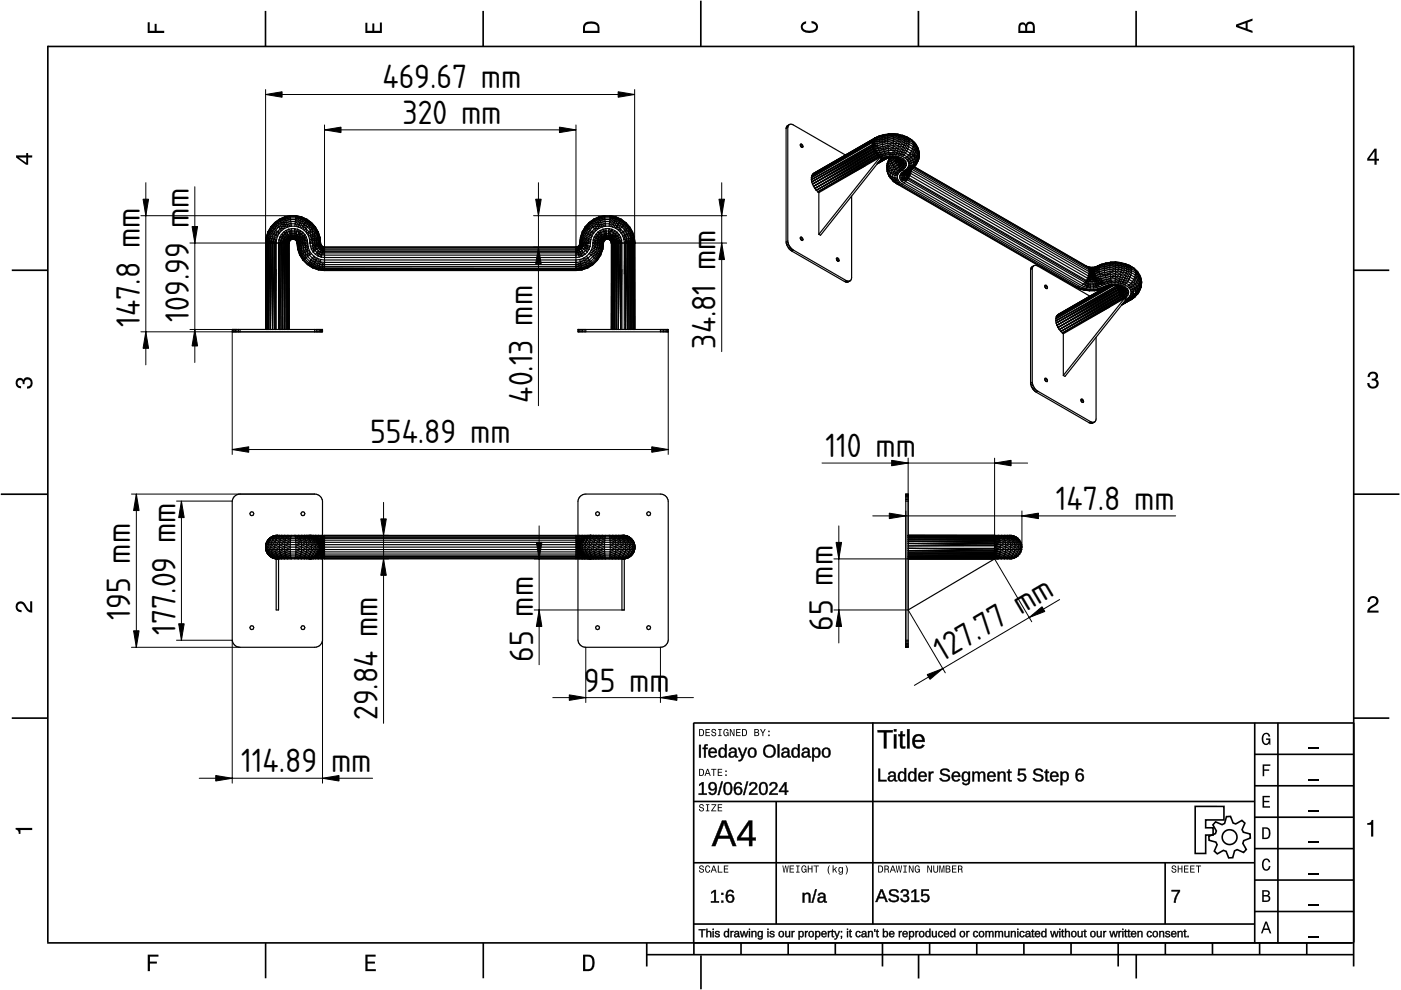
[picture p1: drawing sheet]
<svg xmlns="http://www.w3.org/2000/svg" width="297mm" height="210mm" viewBox="0 0 297 210" stroke-linecap="round" stroke-linejoin="round" font-family="sans-serif">
<defs><g id="words">
<g font-size="6.7">
<text x="81.1" y="18.8">469.67 mm</text>
<text x="85.4" y="26.2">320 mm</text>
<text x="40" y="44.1" transform="rotate(-90 40 44.1)">m</text>
<text x="29.6" y="69.3" transform="rotate(-90 29.6 69.3)">147.8 mm</text>
<text x="40" y="68.2" transform="rotate(-90 40 68.2)">109.99 m</text>
<text x="151.7" y="73.9" transform="rotate(-90 151.7 73.9)">34.81 mm</text>
<text x="112.9" y="85.4" transform="rotate(-90 112.9 85.4)">40.13 mm</text>
<text x="78.5" y="94">554.89 mm</text>
<text x="175" y="96.9">110 mm</text>
<text x="223.8" y="108.1">147.8 mm</text>
<text x="27.6" y="131.4" transform="rotate(-90 27.6 131.4)">195 mm</text>
<text x="37.2" y="134.6" transform="rotate(-90 37.2 134.6)">177.09 mm</text>
<text x="176.6" y="133.7" transform="rotate(-90 176.6 133.7)">65 mm</text>
<text x="113" y="140.3" transform="rotate(-90 113 140.3)">65 mm</text>
<text x="199.9" y="140.3" transform="rotate(-31 199.9 140.3)">127.77 mm</text>
<text x="123.8" y="146.6">95 mm</text>
<text x="80" y="152.7" transform="rotate(-90 80 152.7)">29.84 mm</text>
<text x="51.1" y="163.7">114.89</text>
<text x="70.2" y="163.7">mm</text>
</g>
</g></defs>
<g fill="none" stroke="#000" stroke-width=".35">
<path d="M10.1 9.9h277M10.1 9.7v190.1M56.3 2.3v7.5M102.4 2.3v7.5M148.6 .1v9.8M194.7 2.3v7.5M240.9 2.3v7.5M287 9.7v195.2M2.5 57.3h7.5M287.1 57.3h7.5M.2 104.8h10M287 104.8h9.7"/>
<path d="M2.5 152.3h7.5M147 153.3h140.1M147.1 153.3v46.7M185.1 153.2v42.8M266 159.9h21M266 153.3v46.7M270.9 153.3v46.7M287.1 152.3h7.5M147 169.9h119M164.6 169.9v26M266 179.9h21M266 173.3h21"/>
<path d="M266 166.6h21M10 199.9h277.1M56.3 199.9v7.5M102.5 199.9v7.5M137.1 199.9v5M147 195.9h119M147 182.9h119M147.1 199.9v2.5M157.1 199.9v2.5M167.1 199.9v2.5M177.1 199.9v2.5M187.1 199.9v5"/>
<path d="M197.1 199.9v2.5M207.1 199.9v2.5M217.1 199.9v2.5M227.1 199.9v2.5M237.1 199.9v5M247 182.9v13M247.1 199.9v2.5M257.1 199.9v2.5M266 193.3h21M266 186.6h21M267.1 199.9v2.5M277.1 199.9v2.5"/>
<path d="M137.1 202.4h150M148.6 202.6v7.2M194.8 202.4v5.1M240.9 202.4v5.1"/>
</g>
<g fill="#000">
<path d="M31.3 4.7h.4v1.8h1.1v-1.4h.4v1.4h1.6v.5h-3.5z" fill-rule="evenodd"/>
<path d="M77.5 4.8h.4v1.7h1v-1.5h.5v1.5h1.1v-1.7h.5v2.2h-3.5z" fill-rule="evenodd"/>
<path d="M124 4.9a2.19 2.19 0 0 0-.4 2.1h3.5v-1.2a1.42 1.42 0 0 0-1.7-1.3zM124.3 5.2a2.14 2.14 0 0 1 2.3 .3l.1 1h-2.7l.1-1z" fill-rule="evenodd"/>
<path d="M170.1 4.9l.8-.4v.5a.7 .7 0 0 0-.7 .5 .7 .7 0 0 0 .3 .8 1.69 1.69 0 0 0 2.5-.6 .9 .9 0 0 0-.9-.8v-.5a1.24 1.24 0 0 1 1.3 1.1 1.24 1.24 0 0 1-1 1.4 2.22 2.22 0 0 1-2.5-.7l-.1-.5z" fill-rule="evenodd"/>
<path d="M216.1 5l-.2 .8v1.2h3.5v-1.3a.98 .98 0 0 0-.7-1.1 .98 .98 0 0 0-1.2 .6 .84 .84 0 0 0-1.4-.2zM216.4 5.3a.54 .54 0 0 1 .7-.1 .54 .54 0 0 1 .3 .6v.7h-1.1zM217.9 5.2a.62 .62 0 0 1 .7-.1 .62 .62 0 0 1 .4 .6v.8h-1.2z" fill-rule="evenodd"/>
<path d="M262.1 5.2v.5l3.5 1.3v-.5l-1.1-.3v-1.4l1.1-.4v-.5zM262.6 5.5l1.5-.6v1.1z" fill-rule="evenodd"/>
<path d="M3.4 32.9v.5l2.1 1.5h.5v-1.5h.8v-.5h-.8v-.5h-.4v.5zM4 33.4h1.6v1.1z" fill-rule="evenodd"/>
<path d="M291.4 31.5l-1.5 2.1v.5h1.5v.8h.5v-.8h.5v-.4h-.5v-2.2zM291.4 32.1v1.6h-1.1z" fill-rule="evenodd"/>
<path d="M3.6 80.4a.86 .86 0 0 1 1.4 .1 1.06 1.06 0 0 1 1.2-.5 1.06 1.06 0 0 1 .7 1.2 1.1 1.1 0 0 1-1.2 1.2v-.5a.71 .71 0 0 0 .8-.9 .71 .71 0 0 0-1.3-.1v.6h-.4a.61 .61 0 0 0-.3-.8 .61 .61 0 0 0-.8 .2 .61 .61 0 0 0 .2 .8l.6 .2v.4a1.15 1.15 0 0 1-1.2-.6 1.15 1.15 0 0 1 .3-1.3z" fill-rule="evenodd"/>
<path d="M290.3 79.1a1.08 1.08 0 0 1 1.3-.2 1.08 1.08 0 0 1 .5 1.3l-.4 .2a1.06 1.06 0 0 1 .6 1.3 1.06 1.06 0 0 1-1.2 .7 1.1 1.1 0 0 1-1.2-1.2h.4a.71 .71 0 0 0 1 .8 .71 .71 0 0 0 .1-1.3h-.6v-.4a.61 .61 0 0 0 .8-.3 .61 .61 0 0 0-.2-.8 .61 .61 0 0 0-.8 .2l-.2 .5h-.4z" fill-rule="evenodd"/>
<path d="M3.6 127.8a1.22 1.22 0 0 1 2 .7l.4 .6 .4 .3v-1.9h.4v2.4a1.8 1.8 0 0 1-1.7-1.4 .71 .71 0 0 0-.9-.5 .71 .71 0 0 0-.5 .8 .71 .71 0 0 0 .9 .6v.4a1.18 1.18 0 0 1-1.2-.6 1.18 1.18 0 0 1 .2-1.4z" fill-rule="evenodd"/>
<path d="M290.3 126.7a1.18 1.18 0 0 1 1.9 .3 1.18 1.18 0 0 1-1 1.7l-.5 .3-.3 .5h1.9v.4h-2.4a1.8 1.8 0 0 1 1.4-1.7 .71 .71 0 0 0 .5-.9 .71 .71 0 0 0-.9-.5 .71 .71 0 0 0-.5 .8h-.4z" fill-rule="evenodd"/>
<path d="M148.2 154.6v1.5h.5a.77 .77 0 0 0 .6-.8 .77 .77 0 0 0-.6-.7zM148.4 154.8a.58 .58 0 0 1 .7 .5 .58 .58 0 0 1-.7 .6zM149.6 154.6v1.5h.9v-.2h-.7v-.5h.6v-.2h-.6v-.4h.7v-.2zM151 154.7a.53 .53 0 0 0 0 .6 .53 .53 0 0 0 .6 .2 .32 .32 0 0 1-.3 .5 .32 .32 0 0 1-.3-.4h-.2a.5 .5 0 0 0 .7 .5 .5 .5 0 0 0 .1-.8l-.4-.1a.28 .28 0 0 1-.1-.4 .28 .28 0 0 1 .4-.1 .28 .28 0 0 1 .1 .3h.2a.51 .51 0 0 0-.3-.4 .51 .51 0 0 0-.5 .1zM152.3 154.6v.2h.2v1.1h-.2v.2h.7v-.2h-.3v-1.1h.3v-.2zM153.5 154.7a.81 .81 0 0 0 .5 1.4l.3-.2 .2 .2v-.8h-.6v.1h.4l-.2 .5a.6 .6 0 0 1-.5-.6 .6 .6 0 0 1 .4-.6l.2 .3h.3l-.2-.3a.53 .53 0 0 0-.8 0zM154.7 154.6v1.5h.2v-1.3l.6 1.3h.2v-1.5h-.2v1.2l-.5-1.2zM156.1 154.6v1.5h.9v-.2h-.7v-.5h.6v-.2h-.6v-.4h.7v-.2zM157.3 154.6v1.5h.5a.77 .77 0 0 0 .6-.8 .77 .77 0 0 0-.6-.7zM157.5 154.8a.57 .57 0 0 1 .7 .5 .57 .57 0 0 1-.7 .6zM159.9 154.6v1.5h.6a.42 .42 0 0 0 .5-.3 .42 .42 0 0 0-.3-.5l.2-.2-.1-.4zM160.1 154.8h.3a.23 .23 0 0 1 .3 .2 .23 .23 0 0 1-.3 .2h-.3zM160.1 155.4h.4a.26 .26 0 0 1 .3 .2 .26 .26 0 0 1-.3 .3h-.4zM161.1 154.6l.5 .9v.6h.2v-.6l.5-.9h-.2l-.4 .7-.3-.7zM162.9 155.8v.3h.3v-.3zM162.9 154.9v.3h.3v-.3z" fill-rule="evenodd"/>
<path d="M267.8 155.7a.85 .85 0 0 1 .9-.3 .85 .85 0 0 1 .6 .8h-.3l-.1-.3a.49 .49 0 0 0-.4-.3 .49 .49 0 0 0-.5 .3 1.2 1.2 0 0 0 .4 1.8 .66 .66 0 0 0 .6-.8h-.6v-.3h.9v1.3h-.1l-.1-.3-.3 .3a.85 .85 0 0 1-1.2-.7v-1.1z" fill-rule="evenodd"/>
<path d="M3.3 175.5h3.5v.5h-2.5v.8h-.3a.77 .77 0 0 0-.7-.9z" fill-rule="evenodd"/>
<path d="M148.4 170.6a.53 .53 0 0 0 0 .6 .53 .53 0 0 0 .6 .2 .32 .32 0 0 1-.3 .5 .32 .32 0 0 1-.3-.4h-.2a.5 .5 0 0 0 .7 .6 .5 .5 0 0 0 .1-.9l-.4-.1a.28 .28 0 0 1-.1-.4 .28 .28 0 0 1 .4-.1 .28 .28 0 0 1 .1 .4h.2a.51 .51 0 0 0-.3-.5 .51 .51 0 0 0-.5 .1zM149.7 170.5v.2h.2v1.1h-.2v.2h.7v-.2h-.3v-1.1h.3v-.2zM150.8 170.5v.2h.8l-.8 1.3h1.1v-.2h-.9l.9-1.3zM152.2 170.5v1.5h.9v-.2h-.7v-.5h.6v-.1h-.6v-.5h.7v-.2z" fill-rule="evenodd"/>
<path d="M148.2 163v1.5h.5a.77 .77 0 0 0 .6-.7 .77 .77 0 0 0-.6-.8zM148.4 163.2a.58 .58 0 0 1 .7 .6 .58 .58 0 0 1-.7 .5zM149.9 163l-.5 1.5h.2l.1-.4h.6l.2 .4h.2l-.6-1.5zM150 163.2l.3 .7h-.5zM150.8 163v.2h.4v1.3h.2v-1.3h.5v-.2zM152.2 163v1.5h.9v-.2h-.7v-.5h.6v-.2h-.6v-.4h.7v-.2zM153.8 164.2v.3h.3v-.3zM153.8 163.4v.3h.3v-.3z" fill-rule="evenodd"/>
<path d="M267.7 168.7h1.5v.3h-1.2v.8h1.1v.3h-1.1v.8h1.3v.3h-1.6z" fill-rule="evenodd"/>
<path d="M267.7 162.1h1.6v.3h-1.3v.7h1.1v.3h-1.1v1.2h-.3z" fill-rule="evenodd"/>
<path d="M267.6 175.4v2.5h.8a1.37 1.37 0 0 0 .7-2.2 1.56 1.56 0 0 0-1.5-.3zM267.9 175.7a.98 .98 0 0 1 1.2 .7 .98 .98 0 0 1-.7 1.2h-.5z" fill-rule="evenodd"/>
<path d="M289.9 174.5a.77 .77 0 0 0 .9-.7h.4v3.6h-.5v-2.5h-.8z" fill-rule="evenodd"/>
<path d="M148.4 183.6a.53 .53 0 0 0 0 .6 .53 .53 0 0 0 .6 .2 .32 .32 0 0 1-.3 .5 .32 .32 0 0 1-.3-.4h-.2a.5 .5 0 0 0 .7 .6 .5 .5 0 0 0 .1-.9l-.4-.1a.28 .28 0 0 1-.1-.4 .28 .28 0 0 1 .4-.1 .28 .28 0 0 1 .1 .4h.2a.51 .51 0 0 0-.3-.5 .51 .51 0 0 0-.5 .1zM149.6 183.7l-.1 .2a.67 .67 0 0 0 .1 .9 .67 .67 0 0 0 .8 .1l.2-.4h-.2l-.2 .3a.6 .6 0 0 1-.5-.5 .6 .6 0 0 1 .5-.6l.2 .3h.2l-.2-.4a.5 .5 0 0 0-.8 .1zM151.2 183.5l-.5 1.5h.2l.1-.4h.6l.2 .4h.2l-.6-1.5zM151.3 183.7l.3 .7h-.5zM152.2 183.5v1.5h1v-.2h-.8v-1.3zM153.5 183.5v1.5h.9v-.2h-.7v-.5h.6v-.2h-.6v-.4h.7v-.2z" fill-rule="evenodd"/>
<path d="M165.9 183.5l.2 1.5h.2l.3-1.3 .2 1.3h.2l.2-1.5h-.1l-.2 1.3-.2-1.3h-.2l-.2 1.3-.2-1.3zM167.4 183.5v1.5h1v-.2h-.8v-.5h.7v-.2h-.7v-.4h.7v-.2zM168.8 183.5v.2h.3v1.1h-.3v.2h.7v-.2h-.2v-1.1h.2v-.2zM170 183.7a.82 .82 0 0 0 .6 1.3l.3-.2 .1 .2v-.8h-.5v.2h.3l-.2 .4a.6 .6 0 0 1-.5-.5 .6 .6 0 0 1 .5-.6l.2 .3h.2l-.2-.4a.53 .53 0 0 0-.8 .1zM171.3 183.5v1.5h.2v-.7h.6v.7h.2v-1.5h-.2v.6h-.6v-.6zM172.5 183.5v.2h.5v1.3h.2v-1.3h.4v-.2zM175.8 183.5a1.35 1.35 0 0 0 .2 1.9 1.84 1.84 0 0 1 0-1.9zM176.5 183.5v1.5h.2v-.4l.2-.2 .4 .6h.2l-.4-.7 .4-.5h-.2l-.6 .6v-.9zM177.9 184a.59 .59 0 0 0-.2 .7 .59 .59 0 0 0 .7 .3l.1-.2a.31 .31 0 0 1-.1 .5 .31 .31 0 0 1-.4-.2h-.2a.47 .47 0 0 0 .5 .4 .47 .47 0 0 0 .4-.5v-1.2h-.2v.2l-.3-.2zM178 184.1l.1-.1a.42 .42 0 0 1 .4 .4 .42 .42 0 0 1-.4 .5l-.1-.3zM179.3 183.5a1.85 1.85 0 0 1 0 1.9 1.22 1.22 0 0 0 0-1.9z" fill-rule="evenodd"/>
<path d="M186.2 183.5v1.5h.5a.77 .77 0 0 0 .6-.7 .77 .77 0 0 0-.6-.8zM186.4 183.7a.58 .58 0 0 1 .6 .6 .58 .58 0 0 1-.6 .5zM187.5 183.5v1.5h.2v-.6a.45 .45 0 0 1 .5 .1 .45 .45 0 0 1 .1 .5h.2l-.2-.7a.42 .42 0 0 0 .1-.5 .42 .42 0 0 0-.4-.3zM187.7 183.7h.3a.26 .26 0 0 1 .3 .2 .26 .26 0 0 1-.4 .3h-.2zM189.2 183.5l-.6 1.5h.2l.2-.4h.6l.1 .4h.2l-.5-1.5zM189.3 183.7l.2 .7h-.4zM189.9 183.5l.3 1.5h.2l.2-1.3 .2 1.3h.2l.3-1.5h-.2l-.2 1.3-.2-1.3h-.2l-.2 1.3-.2-1.3zM191.5 183.5v.2h.3v1.1h-.3v.2h.8v-.2h-.3v-1.1h.3v-.2zM192.7 183.5v1.5h.2v-1.2l.6 1.2h.2v-1.5h-.2v1.2l-.6-1.2zM194.1 183.7a.81 .81 0 0 0 .5 1.3l.3-.2 .1 .2v-.8h-.5v.2h.3l-.2 .4a.6 .6 0 0 1-.5-.5 .6 .6 0 0 1 .5-.6l.2 .3h.2l-.2-.4a.53 .53 0 0 0-.7 .1zM196.6 183.5v1.5h.2v-1.2l.6 1.2h.2v-1.5h-.2v1.2l-.6-1.2zM197.9 183.5v.9a.52 .52 0 0 0 .5 .6 .52 .52 0 0 0 .5-.6v-.9h-.2v.9a.33 .33 0 0 1-.3 .5 .33 .33 0 0 1-.3-.5v-.9zM199.2 183.5v1.5h.1v-1.4l.3 1.4h.2l.3-1.4v1.4h.1v-1.5h-.2l-.3 1.3-.3-1.3zM200.5 183.5v1.5h.6a.42 .42 0 0 0 .4-.3 .42 .42 0 0 0-.2-.5l.2-.2-.1-.4zM200.7 183.7h.3a.23 .23 0 0 1 .3 .2 .23 .23 0 0 1-.3 .2h-.3zM200.7 184.3h.3a.26 .26 0 0 1 .3 .3 .26 .26 0 0 1-.3 .2h-.3zM201.8 183.5v1.5h1v-.2h-.8v-.5h.7v-.2h-.7v-.4h.8v-.2zM203.1 183.5v1.5h.2v-.6a.45 .45 0 0 1 .5 .1 .45 .45 0 0 1 .1 .5h.2l-.2-.7a.42 .42 0 0 0 .1-.5 .42 .42 0 0 0-.4-.3zM203.3 183.7h.3a.26 .26 0 0 1 .3 .2 .26 .26 0 0 1-.4 .3h-.2z" fill-rule="evenodd"/>
<path d="M248.5 183.6a.53 .53 0 0 0 0 .6 .53 .53 0 0 0 .6 .2 .32 .32 0 0 1-.2 .5 .32 .32 0 0 1-.3-.4h-.2a.5 .5 0 0 0 .6 .6 .5 .5 0 0 0 .2-.9l-.4-.1a.28 .28 0 0 1-.1-.4 .28 .28 0 0 1 .3-.1 .28 .28 0 0 1 .2 .4h.2a.51 .51 0 0 0-.3-.5 .51 .51 0 0 0-.6 .1zM249.7 183.5v1.5h.2v-.7h.6v.7h.2v-1.5h-.2v.6h-.6v-.6zM251 183.5v1.5h1v-.2h-.8v-.5h.7v-.2h-.7v-.4h.8v-.2zM252.3 183.5v1.5h1v-.2h-.8v-.5h.7v-.2h-.7v-.4h.8v-.2zM253.5 183.5v.2h.5v1.3h.2v-1.3h.5v-.2z" fill-rule="evenodd"/>
<path d="M268.3 195.4l-1 2.5h.4l.2-.7h1l.3 .7h.3l-.9-2.5zM268.4 195.8l.4 1.1h-.7z" fill-rule="evenodd"/>
<path d="M267.6 188.7v2.5h1a.7 .7 0 0 0 .7-.5 .7 .7 0 0 0-.4-.8 .61 .61 0 0 0 .3-.8 .61 .61 0 0 0-.7-.4zM267.9 189h.6a.38 .38 0 0 1 .4 .4 .38 .38 0 0 1-.5 .4h-.5zM267.9 190.1h.6a.44 .44 0 0 1 .5 .4 .44 .44 0 0 1-.5 .4h-.6z" fill-rule="evenodd"/>
<path d="M267.8 182.3a.85 .85 0 0 1 .9-.3 .85 .85 0 0 1 .6 .8h-.3l-.1-.2a.47 .47 0 0 0-.4-.3 .47 .47 0 0 0-.4 .3 1.21 1.21 0 0 0 .4 1.7 .64 .64 0 0 0 .5-.7h.4a.89 .89 0 0 1-.8 1 .89 .89 0 0 1-1-.7v-1.1z" fill-rule="evenodd"/>
<path d="M31.3 202.4h2.3v.4h-1.8v1.1h1.5v.4h-1.5v1.6h-.5z" fill-rule="evenodd"/>
<path d="M77.5 202.4h2.1v.4h-1.7v1.1h1.6v.4h-1.6v1.2h1.8v.4h-2.2z" fill-rule="evenodd"/>
<path d="M123.6 202.4v3.5h1.2a1.42 1.42 0 0 0 1.3-1.7 1.38 1.38 0 0 0-1.3-1.8zM124.1 202.8l1 .1a1.89 1.89 0 0 1 0 2.5l-1 .1z" fill-rule="evenodd"/>
</g>
<path d="M277.3 158.6h2.2M277.3 178.6h2.2M277.3 172h2.2M277.3 165.3h2.2M277.3 198.6h2.2M277.3 192h2.2M277.3 185.3h2.2" fill="none" stroke="#000" stroke-width=".25"/>
<g fill="#000">
<path d="M248.4 188.7h1.8v.3l-.8 1.4-.1 1h-.4a4.2 4.2 0 0 1 .9-2.4h-1.4z"/>
<path d="M186.1 154.8h3.2v.4h-1.4v3.5h-.5v-3.5h-1.3zM189.5 155.7h.5v3h-.5zM189.5 154.6h.5v.5h-.5zM191 155.1h.3v.6h.6v.4h-.6v2l.2 .2h.4v.3l-.3 .1a.6 .6 0 0 1-.8-.7v-1.9h-.3v-.4h.4zM192.3 154.6h.5v4.1h-.5zM193.8 156a1.34 1.34 0 0 1 1.6-.2 1.34 1.34 0 0 1 .6 1.5h-2.1a.86 .86 0 0 0 .6 1 .86 .86 0 0 0 1-.4l.5 .1a1.4 1.4 0 0 1-1.8 .6 1.4 1.4 0 0 1-.7-1.8zM194.2 156.3l-.2 .6h1.5a.79 .79 0 0 0-.4-.8 .79 .79 0 0 0-.9 .2z"/>
<path d="M186.1 154.8h3.2v.5l-1.4-.1 .1 3.5h-.6v-3.5l-1.3 .1zM186.1 154.8v.4h1.4l-.1 3.5h.5v-3.5h1.4v-.4zM189.5 155.7h.6v3h-.6zM189.5 155.7v3h.5v-3zM189.5 154.6h.6v.5h-.6zM189.5 154.6v.5h.5v-.5zM191 155h.4l-.1 .7h.6v.4h-.6l.1 2 .1 .1h.5v.4a.79 .79 0 0 1-1.2-.6v-1.9h-.4v-.4h.5zM191 155.1l-.1 .7-.4-.1v.4l.4-.1v2a.65 .65 0 0 0 .3 .6 .65 .65 0 0 0 .7 0v-.3h-.4l-.2-.4v-1.9l.6 .1v-.4l-.6 .1v-.7zM192.3 154.6h.6v4.1h-.6zM192.3 154.6v4.1h.5v-4.1zM193.7 156a1.36 1.36 0 0 1 1.7-.3 1.36 1.36 0 0 1 .6 1.6h-2a.84 .84 0 0 0 .5 .9 .84 .84 0 0 0 1.1-.4l.4 .2a1.44 1.44 0 0 1-1.8 .6 1.44 1.44 0 0 1-.8-1.8zM193.8 156.1a1.53 1.53 0 0 0-.2 1.7 1.53 1.53 0 0 0 1.6 .8l.8-.5-.5-.2a.78 .78 0 0 1-1.2 .4l-.3-.4-.1-.7 2.1 .1a1.3 1.3 0 0 0-.6-1.5 1.3 1.3 0 0 0-1.6 .3zM194.2 156.3l-.2 .6h1.5a.75 .75 0 0 0-.4-.8 .75 .75 0 0 0-.9 .2zM194.1 156.2a.81 .81 0 0 1 1-.2 .81 .81 0 0 1 .4 1h-1.6z"/>
<path d="M148.2 166.3l.7-.5h.3v2.4h.7v.4h-1.8v-.4h.7l.1-2-.7 .5zM148.2 166.3l.1 .3 .6-.5v2.2l-.7-.1v.3h1.6v-.3l-.7 .1 .1-2.4h-.3zM150.4 166a1.02 1.02 0 0 1 1.2 0 1.02 1.02 0 0 1 .4 1.1 1.07 1.07 0 0 1-.3 1.3 1.07 1.07 0 0 1-1.3-.1l-.2-.3 .4-.1a.54 .54 0 0 0 .7 .3 .54 .54 0 0 0 .3-.7v-.3a.74 .74 0 0 1-1.1 .3l-.3-.5v-.6zM150.5 166.1a.85 .85 0 0 0-.1 1.2 .85 .85 0 0 0 1.3-.1 .73 .73 0 0 1-.2 .9 .73 .73 0 0 1-.9 .1v-.2h-.3a.88 .88 0 0 0 1 .5 .88 .88 0 0 0 .6-1 1.11 1.11 0 0 0-1.1-1.6zM150.5 166.7a.55 .55 0 0 0 1.1 0 .55 .55 0 0 0-1.1 0zM150.7 166.2a.62 .62 0 0 1 .9 .1 .62 .62 0 0 1-.2 .9 .62 .62 0 0 1-.9-.3zM152.9 165.7h.4l-.8 2.9h-.4zM152.9 165.7l-.7 2.9h.3l.7-2.8zM153.8 165.9a1.04 1.04 0 0 1 1.2 .1 1.04 1.04 0 0 1 .3 1.2 1.01 1.01 0 0 1-.4 1.2 1.01 1.01 0 0 1-1.3-.2 2.22 2.22 0 0 1 .2-2.3zM153.8 166a1.81 1.81 0 0 0 .2 2.5 1 1 0 0 0 1.2-1.3 .97 .97 0 0 0-.3-1.1 .97 .97 0 0 0-1.1-.1zM154 166.2a1.79 1.79 0 0 0 .1 2h.4a1.62 1.62 0 0 0 0-2zM154 166.2l.5-.1a1.65 1.65 0 0 1 0 2.2h-.4a1.69 1.69 0 0 1-.1-2.1zM156 165.9a.77 .77 0 0 1 .8-.1 .77 .77 0 0 1 .5 .6l-.3 .1a.53 .53 0 0 0-.7-.3 .53 .53 0 0 0-.3 .6l-.1 .3a.78 .78 0 0 1 .7-.4 .78 .78 0 0 1 .7 .5 .95 .95 0 0 1-.6 1.4 .95 .95 0 0 1-1.1-1v-1zM156.1 166a1.73 1.73 0 0 0 .2 2.5 .84 .84 0 0 0 1-1 .84 .84 0 0 0-1.4-.4 .72 .72 0 0 1 .1-.8 .72 .72 0 0 1 .9-.1l.1 .2h.3a.76 .76 0 0 0-1.2-.4zM155.9 167.6a.55 .55 0 0 0 1.1 0 .55 .55 0 0 0-1.1 0zM155.8 167.7a.65 .65 0 0 1 1.3 0 .65 .65 0 0 1-1.3 0zM158.3 165.7h.4l-.8 2.9h-.4zM158.3 165.7l-.7 2.9h.2l.8-2.8zM159.1 166a.9 .9 0 0 1 1.4 .1 .9 .9 0 0 1-.5 1.4l-.8 .7h1.4v.4h-1.8l.1-.6 .6-.6a.75 .75 0 0 0 .4-1.2h-.5l-.2 .4h-.4zM159.1 166l-.3 .5h.4a.56 .56 0 0 1 .9-.3 .56 .56 0 0 1-.2 .9l-.8 .8-.3 .6h1.8v-.3l-1.5 .1 .6-.7a.97 .97 0 0 0 .4-1.7h-.6zM161.3 165.9a1.04 1.04 0 0 1 1.2 .1 1.04 1.04 0 0 1 .3 1.2 1.01 1.01 0 0 1-.4 1.2 1.01 1.01 0 0 1-1.3-.2 2.22 2.22 0 0 1 .2-2.3zM161.3 166a1.81 1.81 0 0 0 .3 2.5 1 1 0 0 0 1.1-1.3 .97 .97 0 0 0-.3-1.1 .97 .97 0 0 0-1.1-.1zM161.5 166.2a1.79 1.79 0 0 0 .2 2h.3a1.62 1.62 0 0 0 0-2zM161.5 166.2l.5-.1a1.65 1.65 0 0 1 0 2.2h-.4a1.69 1.69 0 0 1-.1-2.1zM163.4 166a.9 .9 0 0 1 1.4 .1 .9 .9 0 0 1-.5 1.4l-.8 .7h1.4v.4h-1.8l.1-.6 .6-.6a.75 .75 0 0 0 .4-1.2h-.5l-.2 .4h-.4zM163.4 166l-.3 .5h.4a.56 .56 0 0 1 .9-.3 .56 .56 0 0 1-.2 .9l-.8 .8-.3 .6h1.8v-.3l-1.5 .1 .6-.7a.97 .97 0 0 0 .4-1.7h-.6zM166.4 165.8h.4l-.1 1.8h.5v.4l-.5-.1 .1 .7h-.4v-.7l-1.3 .1v-.4zM166.4 165.9l-1.2 1.8v.2h1.3l-.1 .6h.3v-.6h.4v-.3l-.4 .1v-1.8zM166.4 166.2l-.9 1.5 .9-.1zM166.4 166.2l.1 1.5h-1.1z"/>
<path d="M148.2 166.3l.7-.4h.3v2.3h.6v.3h-1.6v-.3h.6v-2l-.6 .4zM150.4 166.1a.98 .98 0 0 1 1.2-.1 .98 .98 0 0 1 .4 1.1 1.02 1.02 0 0 1-.4 1.2 1.02 1.02 0 0 1-1.2 0l-.1-.3h.3a.56 .56 0 0 0 .7 .2 .56 .56 0 0 0 .3-.7v-.3a.86 .86 0 0 1-1.2 .1 .86 .86 0 0 1 0-1.2zM150.7 166.3a.62 .62 0 0 0 0 .9 .62 .62 0 0 0 1-.2 .62 .62 0 0 0-.5-.9zM152.9 165.7h.3l-.7 2.9h-.3zM153.8 166a1 1 0 0 1 1.2 .1 1 1 0 0 1 .2 1.1 .97 .97 0 0 1-.3 1.2 .97 .97 0 0 1-1.3-.2 2.18 2.18 0 0 1 .2-2.2zM154 166.2a1.8 1.8 0 0 0 .1 2h.4a1.64 1.64 0 0 0 0-2.1zM156 166l.3-.1a.79 .79 0 0 1 1 .5h-.3a.56 .56 0 0 0-.7-.2 .56 .56 0 0 0-.4 .6v.3a.87 .87 0 0 1 1.3 .1 .87 .87 0 0 1-.1 1.2 .87 .87 0 0 1-1.3-.2 2.08 2.08 0 0 1 .2-2.2zM155.9 167.7a.58 .58 0 0 0 1.1 0 .58 .58 0 0 0-1.1 0zM158.3 165.7h.3l-.8 2.9h-.3zM159.1 166a.86 .86 0 0 1 1.3 .2 .86 .86 0 0 1-.4 1.2l-.8 .8h1.4v.3h-1.8a2.58 2.58 0 0 1 1.2-1.5 .52 .52 0 0 0-.1-.9 .52 .52 0 0 0-.7 .4h-.4zM161.3 166a1 1 0 0 1 1.2 .1 1 1 0 0 1 .3 1.1 .97 .97 0 0 1-.4 1.2 .97 .97 0 0 1-1.3-.2 2.18 2.18 0 0 1 .2-2.2zM161.5 166.2a1.8 1.8 0 0 0 .2 2h.3a1.64 1.64 0 0 0 0-2.1zM163.4 166a.86 .86 0 0 1 1.4 .2 .86 .86 0 0 1-.5 1.2l-.8 .8h1.4v.3h-1.8a2.58 2.58 0 0 1 1.2-1.5 .52 .52 0 0 0-.1-.9 .52 .52 0 0 0-.7 .4h-.4zM166.4 165.9h.3v1.7h.4v.3h-.4v.6h-.3v-.6h-1.2v-.2zM166.4 166.2l-.9 1.4h.9z"/>
<path d="M148.2 157.9h.4v2.7h-.4zM148.2 157.9v2.7h.4v-2.7zM149.4 157.9l.7-.1v.3l-.4 .1-.1 .3h.5v.4l-.5-.1 .1 1.8h-.5l.1-1.8-.3 .1v-.4l.3 .1zM149.4 158l-.1 .6h-.3v.2h.3v1.8h.3v-1.8h.4v-.2h-.4a.33 .33 0 0 1 0-.4 .33 .33 0 0 1 .4-.1v-.3zM150.4 158.8a.95 .95 0 0 1 1.2-.2 .95 .95 0 0 1 .4 1.1h-1.4a.57 .57 0 0 0 .4 .6 .57 .57 0 0 0 .7-.3l.3 .1a.89 .89 0 0 1-.7 .6 .89 .89 0 0 1-.9-.3l-.3-.8zM150.4 158.8a1.03 1.03 0 0 0-.1 1.3 1.03 1.03 0 0 0 1.3 .4l.3-.3-.2-.1a.62 .62 0 0 1-.8 .3 .62 .62 0 0 1-.4-.8l1.4 .1a.89 .89 0 0 0-.4-1 .89 .89 0 0 0-1.1 .1zM150.7 159l-.2 .4h1.1l-.3-.6zM150.7 158.9a.57 .57 0 0 1 .7-.1 .57 .57 0 0 1 .2 .6h-1.1zM152.5 158.8a.71 .71 0 0 1 1.2 .1v-1.1h.4v2.8h-.4v-.3a.72 .72 0 0 1-.7 .4 .72 .72 0 0 1-.6-.5l-.1-.6zM152.5 158.8l-.1 .8a.77 .77 0 0 0 .4 .9 .77 .77 0 0 0 1-.3l-.1 .4h.4v-2.8h-.4v1.1a.73 .73 0 0 0-1.2-.1zM152.8 159a.95 .95 0 0 0 .4 1.3 .82 .82 0 0 0 .5-.7 .82 .82 0 0 0-.5-.8zM152.9 158.8a.61 .61 0 0 1 .7 .1 .61 .61 0 0 1 .2 .7 .61 .61 0 0 1-.6 .8 .61 .61 0 0 1-.6-.8zM154.8 158.6a.85 .85 0 0 1 .9-.1 .85 .85 0 0 1 .5 .7v1l.3 .2a.37 .37 0 0 1-.4 .3 .37 .37 0 0 1-.3-.5 .73 .73 0 0 1-.9 .5 .73 .73 0 0 1-.5-.9 .73 .73 0 0 1 1-.5l.4 .1a.44 .44 0 0 0-.3-.6 .44 .44 0 0 0-.6 .3h-.4zM154.8 158.7l-.2 .4h.3a.5 .5 0 0 1 .6-.4 .5 .5 0 0 1 .3 .7h-.4a.66 .66 0 0 0-.9 .5 .66 .66 0 0 0 .5 .8 .66 .66 0 0 0 .8-.5l.3 .4h.4v-.2h-.3l-.1-.2v-1a.77 .77 0 0 0-.5-.6 .77 .77 0 0 0-.8 .1zM155 159.7a.38 .38 0 0 0 0 .6 .38 .38 0 0 0 .6-.1l.2-.6zM155 159.7l.8-.2a.57 .57 0 0 1-.3 .8 .57 .57 0 0 1-.7-.3zM156.4 158.5h.5l.6 1.7 .5-1.7h.5l-.8 2.1a.82 .82 0 0 1-1.2 .8v-.3l.4-.1 .4-.4zM156.5 158.6l.8 2-.3 .5h-.4v.2a.79 .79 0 0 0 1-.7l.8-2h-.4l-.6 1.8-.6-1.8zM158.9 158.7a1.02 1.02 0 0 1 1.2 0 1.02 1.02 0 0 1 .3 1.2 1 1 0 0 1-1.3 .7 1 1 0 0 1-.5-1.4zM158.8 158.8a1.04 1.04 0 0 0-.2 1.2 1.04 1.04 0 0 0 1.1 .6 1.02 1.02 0 0 0 .6-1.3 1.02 1.02 0 0 0-1.2-.7zM159.2 158.9a.9 .9 0 0 0 .3 1.4 .82 .82 0 0 0 .5-.7 .82 .82 0 0 0-.5-.8zM159.1 158.8a.64 .64 0 0 1 .8 .1 .64 .64 0 0 1 .2 .7 .64 .64 0 0 1-.6 .8 .64 .64 0 0 1-.6-.8zM161.7 159.3a1.42 1.42 0 0 1 2.8 0 1.42 1.42 0 0 1-2.8 0zM161.7 159.3a1.35 1.35 0 0 0 2.7 0 1.35 1.35 0 0 0-2.7 0zM162.5 158.5a1.02 1.02 0 0 0-.1 1.4 1.02 1.02 0 0 0 1.4 .1 1.03 1.03 0 0 0 .1-1.3 1.03 1.03 0 0 0-1.3-.3zM162.4 158.4a1.06 1.06 0 0 1 1.4 .1 1.06 1.06 0 0 1 0 1.5 1.06 1.06 0 0 1-1.4 .1l-.3-.8zM164.8 157.8h.5v2.8h-.5zM164.9 157.8v2.8h.3v-2.8zM166 158.6a.85 .85 0 0 1 .9-.1 .85 .85 0 0 1 .5 .7v1l.3 .2a.37 .37 0 0 1-.5 .3 .37 .37 0 0 1-.2-.5 .73 .73 0 0 1-.9 .5 .73 .73 0 0 1-.5-.9 .73 .73 0 0 1 .9-.5l.5 .1a.44 .44 0 0 0-.4-.6 .44 .44 0 0 0-.5 .3h-.4zM166 158.7l-.3 .4h.4a.5 .5 0 0 1 .6-.4 .5 .5 0 0 1 .3 .7h-.5a.66 .66 0 0 0-.8 .5 .66 .66 0 0 0 .5 .8 .66 .66 0 0 0 .8-.5l.2 .4h.4v-.2h-.2l-.1-.2v-1a.77 .77 0 0 0-.5-.6 .77 .77 0 0 0-.8 .1zM166.2 159.7a.38 .38 0 0 0 0 .6 .38 .38 0 0 0 .6-.1l.2-.6zM166.1 159.7l.9-.2a.57 .57 0 0 1-.3 .8 .57 .57 0 0 1-.7-.3zM168 158.8a.71 .71 0 0 1 1.2 .1l-.1-1.1h.5v2.8h-.4v-.3a.72 .72 0 0 1-.7 .4 .72 .72 0 0 1-.7-.5v-.6zM168 158.8l-.1 .8a.77 .77 0 0 0 .4 .9 .77 .77 0 0 0 .9-.3v.4h.3v-2.8h-.3v1.1a.73 .73 0 0 0-1.2-.1zM168.3 159a.95 .95 0 0 0 .3 1.3 .82 .82 0 0 0 .5-.7 .82 .82 0 0 0-.5-.8zM168.3 158.8a.61 .61 0 0 1 .8 .1 .61 .61 0 0 1 .1 .7 .61 .61 0 0 1-.5 .8 .61 .61 0 0 1-.6-.8zM170.3 158.6a.85 .85 0 0 1 .9-.1 .85 .85 0 0 1 .5 .7v1l.3 .2a.37 .37 0 0 1-.5 .3 .37 .37 0 0 1-.2-.5 .73 .73 0 0 1-.9 .5 .73 .73 0 0 1-.5-.9 .73 .73 0 0 1 .9-.5l.5 .1a.44 .44 0 0 0-.4-.6 .44 .44 0 0 0-.5 .3h-.4zM170.3 158.7l-.3 .4h.4a.5 .5 0 0 1 .6-.4 .5 .5 0 0 1 .3 .7h-.5a.66 .66 0 0 0-.8 .5 .66 .66 0 0 0 .5 .8 .66 .66 0 0 0 .8-.5l.2 .4h.4v-.2h-.2l-.1-.2v-1a.77 .77 0 0 0-.5-.6 .77 .77 0 0 0-.8 .1zM170.5 159.7a.38 .38 0 0 0 0 .6 .38 .38 0 0 0 .6-.1l.2-.6zM170.4 159.7l.9-.2a.57 .57 0 0 1-.3 .8 .57 .57 0 0 1-.7-.3zM172.1 158.5h.5l-.1 .4a.72 .72 0 0 1 .7-.4 .72 .72 0 0 1 .7 .5l.1 .2a.94 .94 0 0 1-.2 1.2 .94 .94 0 0 1-1.1 .1l-.1-.2v1.1h-.4zM172.2 158.6v2.8h.3v-1.2a.71 .71 0 0 0 .8 .4 .71 .71 0 0 0 .5-.6l.1-.4a.77 .77 0 0 0-.4-1 .77 .77 0 0 0-1 .3v-.3zM172.8 158.9a1.06 1.06 0 0 0 .1 1.4 .74 .74 0 0 0 .6-1.2l-.2-.2zM172.8 158.8a.6 .6 0 0 1 .7 .1 .6 .6 0 0 1 .1 .7 .61 .61 0 0 1-.5 .8 .61 .61 0 0 1-.6-.8zM174.6 158.7a1.02 1.02 0 0 1 1.2 0 1.02 1.02 0 0 1 .3 1.2 1 1 0 0 1-1.3 .7 1 1 0 0 1-.5-1.4zM174.5 158.8a1.04 1.04 0 0 0-.2 1.2 1.04 1.04 0 0 0 1.1 .6 1.02 1.02 0 0 0 .6-1.3 1.02 1.02 0 0 0-1.2-.7zM174.9 158.9a.9 .9 0 0 0 .3 1.4 .82 .82 0 0 0 .5-.7 .82 .82 0 0 0-.5-.8zM174.8 158.8a.64 .64 0 0 1 .8 .1 .64 .64 0 0 1 .2 .7 .64 .64 0 0 1-.6 .8 .64 .64 0 0 1-.6-.8z"/>
<path d="M148.2 157.9h.4v2.7h-.4zM149.4 157.9l.6-.1v.3l-.4 .1v.4h.4v.2h-.4v1.8h-.3v-1.8h-.3v-.2h.3zM150.4 158.8a.93 .93 0 0 1 1.1-.2 .93 .93 0 0 1 .5 1.1h-1.5a.59 .59 0 0 0 .4 .7 .59 .59 0 0 0 .7-.3l.3 .1a.98 .98 0 0 1-1.3 .3 .98 .98 0 0 1-.4-1.2zM150.7 158.9l-.2 .5h1.1a.55 .55 0 0 0-.3-.6 .55 .55 0 0 0-.6 .1zM152.5 158.8a.73 .73 0 0 1 1.2 .1v-1.1h.4v2.8h-.4v-.3a.78 .78 0 0 1-1 .3 .78 .78 0 0 1-.4-1zM152.9 158.9a.98 .98 0 0 0 .3 1.5 .86 .86 0 0 0 .5-.8 .86 .86 0 0 0-.5-.8zM154.8 158.7a.81 .81 0 0 1 .9-.2 .81 .81 0 0 1 .5 .7v1l.3 .2v.2h-.5l-.2-.4a.69 .69 0 0 1-.8 .5 .69 .69 0 0 1-.5-.9 .69 .69 0 0 1 .9-.4h.4a.47 .47 0 0 0-.3-.6 .47 .47 0 0 0-.6 .3h-.3zM155 159.7a.42 .42 0 0 0 0 .7 .42 .42 0 0 0 .6-.2l.2-.6zM156.5 158.6h.3l.7 1.6 .5-1.6h.4l-.8 2a.87 .87 0 0 1-1 .8v-.3h.3l.4-.5zM158.9 158.7a.98 .98 0 0 1 1.2 0 .98 .98 0 0 1 .3 1.2 .96 .96 0 0 1-1.3 .7 .96 .96 0 0 1-.5-1.4zM159.2 158.9a.94 .94 0 0 0 .3 1.5 .86 .86 0 0 0 .5-.8 .86 .86 0 0 0-.5-.8zM161.7 159.3a1.37 1.37 0 0 1 2.7 0 1.37 1.37 0 0 1-2.7 0zM162.4 158.5a1.06 1.06 0 0 0-.1 1.5 1.06 1.06 0 0 0 1.5 .1 1.08 1.08 0 0 0 .2-1.4 1.08 1.08 0 0 0-1.4-.4zM164.9 157.8h.3v2.8h-.3zM166 158.7a.81 .81 0 0 1 .8-.2 .81 .81 0 0 1 .5 .7l.1 1 .2 .2v.2h-.4l-.2-.4a.69 .69 0 0 1-.8 .5 .69 .69 0 0 1-.5-.9 .69 .69 0 0 1 .8-.4h.5a.47 .47 0 0 0-.3-.6 .47 .47 0 0 0-.6 .3h-.4zM166.2 159.7a.42 .42 0 0 0 0 .7 .42 .42 0 0 0 .6-.2l.2-.6zM168 158.8a.73 .73 0 0 1 1.2 .1v-1.1h.3v2.8h-.3v-.3a.78 .78 0 0 1-1 .3 .78 .78 0 0 1-.4-1zM168.4 158.9a.98 .98 0 0 0 .2 1.5 .86 .86 0 0 0 .6-.8 .86 .86 0 0 0-.6-.8zM170.3 158.7a.81 .81 0 0 1 .8-.2 .81 .81 0 0 1 .5 .7l.1 1 .2 .2v.2h-.4l-.2-.4a.69 .69 0 0 1-.8 .5 .69 .69 0 0 1-.5-.9 .69 .69 0 0 1 .8-.4h.5a.47 .47 0 0 0-.3-.6 .47 .47 0 0 0-.6 .3h-.4zM170.5 159.7a.42 .42 0 0 0 0 .7 .42 .42 0 0 0 .6-.2l.2-.6zM172.2 158.6h.3v.3a.78 .78 0 0 1 1-.3 .78 .78 0 0 1 .4 1 .83 .83 0 0 1-1 1l-.4-.3v1.1h-.3zM172.8 158.9a1.09 1.09 0 0 0 .1 1.5 .67 .67 0 0 0 .7-.3 .67 .67 0 0 0 0-.8l-.2-.4zM174.6 158.7a.98 .98 0 0 1 1.2 0 .98 .98 0 0 1 .3 1.2 .96 .96 0 0 1-1.3 .7 .96 .96 0 0 1-.5-1.4zM174.9 158.9a.94 .94 0 0 0 .3 1.5 .86 .86 0 0 0 .5-.8 .86 .86 0 0 0-.5-.8z"/>
<path d="M153.1 173.9h.9l2.2 5.5h-.9l-.6-1.6h-2.4l-.6 1.6h-.9zM153.1 174l-2.2 5.4h.8l.5-1.6h2.6l.5 1.6h.8l-2.2-5.4zM153.5 174.6l-1 2.6h2zM153.5 174.4l1.1 2.9h-2.2zM158.7 173.9h.8v3.7h.8v.6h-.8v1.2h-.7v-1.2h-2.6v-.6zM158.7 174l-2.4 3.6v.6l2.6-.1-.1 1.3h.7l-.1-1.3 .8 .1v-.6l-.8 .1 .1-3.7zM158.8 174.8l-.1 .4-1.7 2.4h1.8zM158.8 174.7l.1 3h-2.1z"/>
<path d="M153.1 174h.8l2.2 5.4h-.8l-.6-1.6h-2.4l-.6 1.6h-.8zM153.5 174.5l-1 2.7h2zM158.7 174h.8v3.6h.7v.6h-.7v1.2h-.7v-1.2h-2.5v-.6zM158.8 174.8l-1.9 2.8h1.9z"/>
<path d="M186.2 163h.4v2.4l1.4-.1v.4h-1.8zM186.2 163v2.7h1.7v-.3h-1.4l.1-2.4zM188.5 163.7a.85 .85 0 0 1 .9-.2 .85 .85 0 0 1 .6 .8v1l.3 .1a.37 .37 0 0 1-.5 .4 .37 .37 0 0 1-.3-.5h.1a.73 .73 0 0 1-.9 .5 .73 .73 0 0 1-.5-1 .73 .73 0 0 1 .9-.4h.4a.44 .44 0 0 0-.3-.5 .44 .44 0 0 0-.5 .3h-.4zM188.6 163.8l-.3 .3 .3 .1a.5 .5 0 0 1 .7-.4 .5 .5 0 0 1 .3 .7h-.5a.66 .66 0 0 0-.8 .4 .66 .66 0 0 0 .5 .8 .66 .66 0 0 0 .8-.5l.2 .4 .4 .1v-.3l-.2 .1-.1-.2v-1a.77 .77 0 0 0-.5-.7 .77 .77 0 0 0-.8 .2zM188.8 164.8a.38 .38 0 0 0 0 .6 .38 .38 0 0 0 .6-.2l.2-.5zM188.7 164.7l.9-.1a.57 .57 0 0 1-.3 .8 .57 .57 0 0 1-.8-.3zM190.5 163.8a.71 .71 0 0 1 1.3 .1l-.1-1.1h.5v2.9h-.4v-.4a.72 .72 0 0 1-.7 .5 .72 .72 0 0 1-.7-.5l-.1-.6zM190.6 163.9l-.2 .8a.77 .77 0 0 0 .4 .9 .77 .77 0 0 0 1-.3v.4h.3v-2.8h-.3v1.1a.73 .73 0 0 0-1.2-.1zM190.9 164a.95 .95 0 0 0 .3 1.4 .82 .82 0 0 0 .5-.8 .82 .82 0 0 0-.5-.7zM190.9 163.9a.61 .61 0 0 1 .7 0 .61 .61 0 0 1 .2 .7 .61 .61 0 0 1-.5 .9 .61 .61 0 0 1-.6-.9zM192.7 163.8a.71 .71 0 0 1 1.2 .1v-1.1h.4v2.9h-.4v-.4a.72 .72 0 0 1-.7 .5 .72 .72 0 0 1-.6-.5l-.1-.6zM192.7 163.9l-.1 .8a.77 .77 0 0 0 .4 .9 .77 .77 0 0 0 1-.3l-.1 .4h.4v-2.8h-.4v1.1a.73 .73 0 0 0-1.2-.1zM193 164a.95 .95 0 0 0 .4 1.4 .82 .82 0 0 0 .5-.8 .82 .82 0 0 0-.5-.7zM193.1 163.9a.61 .61 0 0 1 .7 0 .61 .61 0 0 1 .2 .7 .61 .61 0 0 1-.6 .9 .61 .61 0 0 1-.6-.9zM194.9 163.8a.95 .95 0 0 1 1.2-.2 .95 .95 0 0 1 .4 1.2l-1.4-.1a.57 .57 0 0 0 .4 .7 .57 .57 0 0 0 .7-.3l.3 .1a.89 .89 0 0 1-.7 .6 .89 .89 0 0 1-.9-.3l-.3-.9zM195 163.9a1.03 1.03 0 0 0-.2 1.3 1.03 1.03 0 0 0 1.3 .3l.3-.3-.2-.1a.62 .62 0 0 1-.8 .4 .62 .62 0 0 1-.4-.8h1.5a.89 .89 0 0 0-.5-1 .89 .89 0 0 0-1 .2zM195.2 164l-.2 .5h1.1l-.3-.6zM195.2 164a.57 .57 0 0 1 .7-.2 .57 .57 0 0 1 .2 .7h-1.1zM196.9 163.6h.4v.4a.45 .45 0 0 1 .2-.4 .45 .45 0 0 1 .4 0v.4a.47 .47 0 0 0-.5 .1 .47 .47 0 0 0-.1 .5v1.1h-.4zM196.9 163.6v2.1h.4l-.1-1.1a.51 .51 0 0 1 .1-.6 .51 .51 0 0 1 .6-.1v-.3a.52 .52 0 0 0-.6 .5l-.1-.5zM199.4 163.3a1.24 1.24 0 0 1 2 .3l-.4 .1a.69 .69 0 0 0-.6-.4 .69 .69 0 0 0-.7 .5l.3 .2a1.87 1.87 0 0 1 1.5 .8 1.04 1.04 0 0 1-1.6 .9 .73 .73 0 0 1-.7-.7l.3-.1a.84 .84 0 0 0 1.5 0 .69 .69 0 0 0-.8-.4 .83 .83 0 0 1-.8-1.2zM199.5 163.3a.82 .82 0 0 0 .1 .9 .82 .82 0 0 0 .8 .2 .55 .55 0 0 1 .7 .6 .55 .55 0 0 1-.8 .5l-.5-.2-.2-.3h-.4a1.3 1.3 0 0 0 2.2 .1 .82 .82 0 0 0-1-.9v-.1a.51 .51 0 0 1-.7-.4 .51 .51 0 0 1 .6-.5l.5 .1 .2 .3h.4a1.18 1.18 0 0 0-1.9-.3zM202 163.8a.95 .95 0 0 1 1.2-.2 .95 .95 0 0 1 .4 1.2l-1.4-.1a.57 .57 0 0 0 .3 .7 .57 .57 0 0 0 .7-.3l.3 .1a.89 .89 0 0 1-.7 .6 .89 .89 0 0 1-.8-.3l-.3-.9zM202 163.9a1.03 1.03 0 0 0-.1 1.3 1.03 1.03 0 0 0 1.3 .3l.3-.3-.2-.1a.62 .62 0 0 1-.8 .4 .62 .62 0 0 1-.4-.8h1.4a.89 .89 0 0 0-.4-1 .89 .89 0 0 0-1.1 .2zM202.3 164l-.2 .5h1.1l-.3-.6zM202.3 164a.57 .57 0 0 1 .7-.2 .57 .57 0 0 1 .2 .7h-1.1zM204.1 163.8a.71 .71 0 0 1 1.2 .2v-.4h.4v.2a3.9 3.9 0 0 1-.2 2.5 .91 .91 0 0 1-1.5-.4h.3a.49 .49 0 0 0 .5 .3 .49 .49 0 0 0 .4-.3l.1-.6a.78 .78 0 0 1-1 .4 .78 .78 0 0 1-.4-1.1zM204.1 163.9a1.28 1.28 0 0 0 .3 1.7l.6-.1 .3-.3a.61 .61 0 0 1-.1 .9 .61 .61 0 0 1-.9-.2l-.3 .1a.85 .85 0 0 0 .9 .4 .85 .85 0 0 0 .7-.8l.1-2h-.4v.4a.7 .7 0 0 0-1.2-.1zM204.4 164.1a.92 .92 0 0 0 .4 1.3 .81 .81 0 0 0 .5-.8 .81 .81 0 0 0-.5-.7zM204.5 163.9a.8 .8 0 0 1 .8 .4 .8 .8 0 0 1-.1 .9 .57 .57 0 0 1-.8 .2 .57 .57 0 0 1-.2-.8zM206.1 163.6h.4v.4a.63 .63 0 0 1 .6-.5 .63 .63 0 0 1 .6 .5 .65 .65 0 0 1 .7-.4 .65 .65 0 0 1 .5 .7v1.4h-.4v-1.6a.41 .41 0 0 0-.6-.2 .41 .41 0 0 0-.2 .6v1.2h-.4v-1.6a.41 .41 0 0 0-.5-.2 .41 .41 0 0 0-.2 .6v1.2h-.5zM206.2 163.6v2.1h.3v-1.2a.49 .49 0 0 1 .4-.7 .49 .49 0 0 1 .5 .6v1.3h.3v-1.2a.49 .49 0 0 1 .3-.7 .49 .49 0 0 1 .6 .6l-.1 1.3h.4l-.1-1.4a.63 .63 0 0 0-.5-.6 .63 .63 0 0 0-.7 .3 .64 .64 0 0 0-.6-.4 .64 .64 0 0 0-.5 .4v-.4zM209.5 163.8a.95 .95 0 0 1 1.2-.2 .95 .95 0 0 1 .4 1.2l-1.4-.1a.57 .57 0 0 0 .4 .7 .57 .57 0 0 0 .7-.3l.3 .1a.89 .89 0 0 1-.7 .6 .89 .89 0 0 1-.9-.3l-.2-.9zM209.6 163.9a1.03 1.03 0 0 0-.2 1.3 1.03 1.03 0 0 0 1.3 .3l.4-.3-.3-.1a.62 .62 0 0 1-.8 .4 .62 .62 0 0 1-.3-.8h1.4a.89 .89 0 0 0-.5-1 .89 .89 0 0 0-1 .2zM209.8 164l-.1 .5h1.1l-.4-.6zM209.8 164a.57 .57 0 0 1 .7-.2 .57 .57 0 0 1 .3 .7h-1.2zM211.5 163.6h.4v.4a.7 .7 0 0 1 .8-.4 .7 .7 0 0 1 .5 .7v1.4h-.4v-1.3a.45 .45 0 0 0-.5-.5 .45 .45 0 0 0-.4 .6v1.2h-.4zM211.5 163.6v2.1h.4l-.1-1.2a.53 .53 0 0 1 .5-.7 .53 .53 0 0 1 .6 .6l-.1 1.3h.4l-.1-1.4a.69 .69 0 0 0-.5-.6 .69 .69 0 0 0-.8 .3l.1-.4zM213.8 163.1h.3v.5h.4v.3h-.4v1.4h.4v.4h-.6l-.2-.2v-1.6h-.3v-.3h.3zM213.8 163.2v.5l-.3-.1v.3l.3-.1v1.7l.7 .1v-.2h-.3l-.2-.2v-1.4l.4 .1v-.3l-.4 .1 .1-.5zM215.9 163h1.6v.3h-1.3v.8a.93 .93 0 0 1 1.5 .6 .93 .93 0 0 1-1.3 1l-.6-.4-.1-.3h.4a.57 .57 0 0 0 .8 .3 .57 .57 0 0 0 .1-.9 .57 .57 0 0 0-.9 .1h-.3zM215.9 163l-.1 1.4h.3a.64 .64 0 0 1 1 0 .64 .64 0 0 1-.2 1 .64 .64 0 0 1-.9-.4l-.3 .1a.88 .88 0 0 0 1.5 .4 .88 .88 0 0 0-.3-1.5l-.8 .2 .1-1 1.2 .1v-.3zM219.2 163.3a1.24 1.24 0 0 1 2 .3l-.4 .1a.69 .69 0 0 0-.7-.4 .69 .69 0 0 0-.6 .5l.2 .2a1.87 1.87 0 0 1 1.5 .8 1.04 1.04 0 0 1-1.5 .9 .73 .73 0 0 1-.7-.7l.3-.1a.84 .84 0 0 0 1.5 0 .69 .69 0 0 0-.8-.4 .83 .83 0 0 1-.8-1.2zM219.3 163.3a.82 .82 0 0 0 .1 .9 .82 .82 0 0 0 .8 .2 .55 .55 0 0 1 .7 .6 .55 .55 0 0 1-.8 .5l-.5-.2-.3-.3h-.3a1.3 1.3 0 0 0 2.1 .1 .82 .82 0 0 0-.9-.9v-.1a.51 .51 0 0 1-.8-.4 .51 .51 0 0 1 .7-.5l.5 .1 .2 .3h.3a1.18 1.18 0 0 0-1.8-.3zM221.8 163.1h.3l-.1 .5h.4v.3h-.4l.1 1.4h.4l-.1 .4h-.6l-.1-.2v-1.6h-.3v-.3h.3zM221.8 163.2l-.1 .5-.3-.1v.3l.3-.1 .1 1.7 .6 .1v-.2h-.3l-.1-.2v-1.4l.4 .1v-.3l-.4 .1v-.5zM222.8 163.8a.95 .95 0 0 1 1.2-.2 .95 .95 0 0 1 .4 1.2l-1.4-.1a.57 .57 0 0 0 .4 .7 .57 .57 0 0 0 .7-.3l.3 .1a.89 .89 0 0 1-.7 .6 .89 .89 0 0 1-.9-.3l-.2-.9zM222.9 163.9a1.03 1.03 0 0 0-.1 1.3 1.03 1.03 0 0 0 1.3 .3l.3-.3-.3-.1a.62 .62 0 0 1-.8 .4 .62 .62 0 0 1-.3-.8h1.4a.89 .89 0 0 0-.4-1 .89 .89 0 0 0-1.1 .2zM223.2 164l-.2 .5h1.1l-.4-.6zM223.1 164a.57 .57 0 0 1 .7-.2 .57 .57 0 0 1 .3 .7h-1.2zM224.8 163.6h.4v.3a.72 .72 0 0 1 .7-.4 .72 .72 0 0 1 .7 .5v.3a.94 .94 0 0 1-.1 1.1 .94 .94 0 0 1-1.2 .2l-.1-.3 .1 1.2h-.5zM224.9 163.6v2.9h.3v-1.2a.71 .71 0 0 0 .7 .4 .71 .71 0 0 0 .6-.6l.1-.5a.77 .77 0 0 0-.5-.9 .77 .77 0 0 0-.9 .3v-.4zM225.5 164a1.06 1.06 0 0 0 .1 1.4 .74 .74 0 0 0 .5-1.2l-.1-.3zM225.4 163.9a.6 .6 0 0 1 .7 0 .6 .6 0 0 1 .2 .7 .61 .61 0 0 1-.6 .9 .61 .61 0 0 1-.5-.8zM228.4 163.1a.77 .77 0 0 1 .8-.2 .77 .77 0 0 1 .5 .6l-.3 .1a.53 .53 0 0 0-.7-.3 .53 .53 0 0 0-.3 .7v.3a.78 .78 0 0 1 .7-.4 .78 .78 0 0 1 .7 .4 .95 .95 0 0 1-.7 1.4 .95 .95 0 0 1-1.1-1v-.9zM228.5 163.2a1.73 1.73 0 0 0 .2 2.4 .84 .84 0 0 0 1.1-1 .84 .84 0 0 0-1.5-.3 .72 .72 0 0 1 .2-.9 .72 .72 0 0 1 .9 0v.2l.3-.1a.76 .76 0 0 0-1.2-.3zM228.4 164.8a.53 .53 0 0 0 1 0 .53 .53 0 0 0-1 0zM228.3 164.8a.63 .63 0 0 1 1.2 0 .63 .63 0 0 1-1.2 0z"/>
<path d="M186.2 163h.4v2.4h1.3v.3h-1.7zM188.6 163.7a.81 .81 0 0 1 .8-.1 .81 .81 0 0 1 .5 .7v1l.3 .1v.3h-.4l-.2-.4a.69 .69 0 0 1-.9 .5 .69 .69 0 0 1-.5-.9 .69 .69 0 0 1 .9-.5h.5a.47 .47 0 0 0-.4-.6 .47 .47 0 0 0-.5 .4l-.4-.1zM188.7 164.8a.42 .42 0 0 0 0 .6 .42 .42 0 0 0 .7-.1l.2-.6zM190.6 163.8a.73 .73 0 0 1 1.2 .1v-1h.3v2.8h-.3v-.4a.78 .78 0 0 1-1 .3 .78 .78 0 0 1-.4-.9zM190.9 163.9a.98 .98 0 0 0 .3 1.5 .86 .86 0 0 0 .6-.8 .86 .86 0 0 0-.6-.8zM192.7 163.8a.73 .73 0 0 1 1.2 .1v-1h.4v2.8h-.4v-.4a.78 .78 0 0 1-1 .3 .78 .78 0 0 1-.4-.9zM193.1 163.9a.98 .98 0 0 0 .3 1.5 .86 .86 0 0 0 .5-.8 .86 .86 0 0 0-.5-.8zM194.9 163.9a.93 .93 0 0 1 1.1-.2 .93 .93 0 0 1 .5 1h-1.5a.59 .59 0 0 0 .4 .7 .59 .59 0 0 0 .7-.3l.3 .1a.98 .98 0 0 1-1.3 .4 .98 .98 0 0 1-.4-1.3zM195.2 164l-.2 .5h1.1a.55 .55 0 0 0-.3-.6 .55 .55 0 0 0-.6 .1zM196.9 163.6h.3l.1 .4 .2-.3 .4-.1v.3h-.4l-.2 .3v1.5h-.4zM199.4 163.3a1.21 1.21 0 0 1 2 .3h-.4a.7 .7 0 0 0-.7-.4 .7 .7 0 0 0-.6 .6l.7 .3a.82 .82 0 0 1 1 .9 .82 .82 0 0 1-1.1 .7 .98 .98 0 0 1-1.1-.7h.4a.85 .85 0 0 0 .7 .4 .85 .85 0 0 0 .8-.5 1.91 1.91 0 0 0-1.5-.7l-.3-.4zM202 163.9a.93 .93 0 0 1 1.1-.2 .93 .93 0 0 1 .5 1h-1.5a.59 .59 0 0 0 .4 .7 .59 .59 0 0 0 .7-.3l.3 .1a.98 .98 0 0 1-1.3 .4 .98 .98 0 0 1-.4-1.3zM202.3 164l-.2 .5h1.1a.55 .55 0 0 0-.3-.6 .55 .55 0 0 0-.6 .1zM204.1 163.8a.72 .72 0 0 1 1.2 .2v-.4h.4l-.1 2a.86 .86 0 0 1-.6 .9 .86 .86 0 0 1-1-.5l.3-.1 .2 .2a.56 .56 0 0 0 .8-.2v-.6a.77 .77 0 0 1-1 .3 .77 .77 0 0 1-.4-1zM204.5 163.9a.95 .95 0 0 0 .3 1.5 .81 .81 0 0 0 .5-.8 .81 .81 0 0 0-.7-.7zM206.2 163.6h.3v.4a.63 .63 0 0 1 .6-.4 .63 .63 0 0 1 .6 .4 .63 .63 0 0 1 .7-.4 .63 .63 0 0 1 .5 .7v1.4h-.4v-1.6a.45 .45 0 0 0-.6-.2 .45 .45 0 0 0-.2 .6v1.2h-.3l-.1-1.6a.45 .45 0 0 0-.5-.2 .45 .45 0 0 0-.3 .6v1.2h-.3zM209.5 163.9a.93 .93 0 0 1 1.2-.2 .93 .93 0 0 1 .4 1h-1.4a.59 .59 0 0 0 .3 .7 .59 .59 0 0 0 .8-.3l.3 .1a.98 .98 0 0 1-1.3 .4 .98 .98 0 0 1-.5-1.3zM209.8 164l-.1 .5h1.1a.55 .55 0 0 0-.3-.6 .55 .55 0 0 0-.7 .1zM211.5 163.6h.4v.4a.69 .69 0 0 1 .8-.4 .69 .69 0 0 1 .5 .7v1.4h-.4v-1.3a.49 .49 0 0 0-.5-.6 .49 .49 0 0 0-.4 .7v1.2h-.4zM213.8 163.2h.3v.4h.3v.3h-.3v1.3l.1 .2h.3v.2l-.4 .1-.3-.2-.1-1.6h-.2v-.3h.2zM215.9 163h1.5v.3h-1.2v.8a.91 .91 0 0 1 1.2 .2 .91 .91 0 0 1-.1 1.3 .91 .91 0 0 1-1.3-.1l-.3-.4 .4-.1a.59 .59 0 0 0 .9 .3 .59 .59 0 0 0 .1-.9 .59 .59 0 0 0-1 0h-.3zM219.2 163.3a1.21 1.21 0 0 1 1.9 .3h-.3a.7 .7 0 0 0-.7-.4 .7 .7 0 0 0-.6 .6l.7 .3a.82 .82 0 0 1 1 .9 .82 .82 0 0 1-1.1 .7 .98 .98 0 0 1-1.1-.7h.3a.85 .85 0 0 0 .8 .4 .85 .85 0 0 0 .7-.5 1.91 1.91 0 0 0-1.4-.7l-.3-.4zM221.8 163.2h.2v.4h.4v.3h-.4v1.3l.1 .2h.3v.2l-.3 .1-.4-.2v-1.6h-.3v-.3h.3zM222.9 163.9a.93 .93 0 0 1 1.1-.2 .93 .93 0 0 1 .4 1h-1.4a.59 .59 0 0 0 .3 .7 .59 .59 0 0 0 .8-.3l.3 .1a.98 .98 0 0 1-1.3 .4 .98 .98 0 0 1-.5-1.3zM223.1 164l-.1 .5h1.1a.55 .55 0 0 0-.3-.6 .55 .55 0 0 0-.7 .1zM224.9 163.6h.3v.3a.78 .78 0 0 1 1-.2 .78 .78 0 0 1 .4 .9 .83 .83 0 0 1-1 1.1l-.4-.4v1.2h-.3zM225.4 163.9a1.09 1.09 0 0 0 .2 1.5 .67 .67 0 0 0 .6-.3 .67 .67 0 0 0 0-.7l-.2-.5zM228.5 163.1l.2-.1a.79 .79 0 0 1 1 .5l-.3 .1a.56 .56 0 0 0-.7-.3 .56 .56 0 0 0-.3 .7v.3a.87 .87 0 0 1 1.2 0 .87 .87 0 0 1-.1 1.3 .87 .87 0 0 1-1.2-.2 2.08 2.08 0 0 1 .2-2.3zM228.3 164.8a.6 .6 0 0 0 1.2 0 .6 .6 0 0 0-1.2 0z"/>
<path d="M148.2 197h1.3v.2h-.5v1.5h-.3v-1.5h-.5zM149.8 196.9h.2v.7a.43 .43 0 0 1 .5-.2 .43 .43 0 0 1 .3 .4v.9h-.2v-.8a.31 .31 0 0 0-.4-.4 .31 .31 0 0 0-.2 .4v.8h-.2zM151.1 197.4h.2v1.3h-.2zM151.1 196.9h.2v.2h-.2zM151.7 197.5l.6-.1 .3 .3h-.2a.27 .27 0 0 0-.3-.2 .27 .27 0 0 0-.2 .4l.5 .1a.35 .35 0 0 1 .2 .4 .35 .35 0 0 1-.3 .3l-.6-.1-.1-.2h.1a.31 .31 0 0 0 .4 .2 .31 .31 0 0 0 .3-.4h-.2a.43 .43 0 0 1-.5-.2 .43 .43 0 0 1 0-.5zM153.6 197.6l.3-.2 .4 .2v-.7h.3v1.8h-.2v-.2a.49 .49 0 0 1-.7 .2 .49 .49 0 0 1-.2-.6zM153.8 197.7l-.1 .6 .2 .2a.48 .48 0 0 0 .4-.4 .48 .48 0 0 0-.4-.5zM154.9 197.4h.2v.3l.1-.3h.3v.2h-.2l-.2 .2v.9h-.2zM155.8 197.5l.4-.1a.41 .41 0 0 1 .5 .4v.7l.2 .2h-.3l-.1-.3a.44 .44 0 0 1-.6 .4 .44 .44 0 0 1-.3-.6 .44 .44 0 0 1 .6-.3h.3a.29 .29 0 0 0-.2-.4 .29 .29 0 0 0-.4 .3l-.2-.1zM155.9 198.3a.31 .31 0 0 0 .6 0 .31 .31 0 0 0-.6 0zM156.9 197.4h.2l.3 1.1 .2-1.1h.3l.3 1.1 .2-1.1h.2l-.3 1.3h-.3l-.2-1.1-.3 1.1h-.3zM158.8 197.4h.2v1.3h-.2zM158.8 196.9h.2v.2h-.2zM159.3 197.4h.2v.2a.43 .43 0 0 1 .5-.2 .43 .43 0 0 1 .4 .4v.9h-.2v-.8a.31 .31 0 0 0-.4-.4 .31 .31 0 0 0-.2 .5v.7h-.3zM160.7 197.6l.4-.2 .4 .2v-.2l.2 .1a1.85 1.85 0 0 1-.2 1.6l-.5 .1-.3-.3 .5 .1a.4 .4 0 0 0 .3-.5 .53 .53 0 0 1-.7 .1 .53 .53 0 0 1-.2-.8zM160.9 197.7v.6a.37 .37 0 0 0 .5 .2 .37 .37 0 0 0 .1-.6l-.2-.3zM162.7 197.4h.2v1.3h-.2zM162.7 196.9h.2v.2h-.2zM163.3 197.5l.6-.1 .3 .3h-.2a.27 .27 0 0 0-.3-.2 .27 .27 0 0 0-.2 .4l.5 .1a.35 .35 0 0 1 .2 .4 .35 .35 0 0 1-.3 .3l-.6-.1-.1-.2h.1a.31 .31 0 0 0 .4 .2 .31 .31 0 0 0 .3-.4h-.2a.43 .43 0 0 1-.5-.2 .43 .43 0 0 1 0-.5zM165.2 197.6a.62 .62 0 0 1 .9 0 .62 .62 0 0 1-.1 .9 .62 .62 0 0 1-.9-.1zM165.4 197.7l-.1 .6 .2 .2a.48 .48 0 0 0 .5-.4 .48 .48 0 0 0-.5-.5zM166.5 197.4h.2v.8a.31 .31 0 0 0 .3 .4 .31 .31 0 0 0 .3-.4v-.8h.2v1.3h-.2v-.2a.43 .43 0 0 1-.5 .2 .43 .43 0 0 1-.3-.4zM167.8 197.4h.2l.1 .3 .1-.3h.2v.2h-.2l-.1 .2v.9h-.3zM169.3 197.4h.2v.2a.49 .49 0 0 1 .7-.2 .49 .49 0 0 1 .2 .6 .52 .52 0 0 1-.6 .7l-.3-.2v.7h-.2zM169.7 197.6a.47 .47 0 0 0-.2 .6 .47 .47 0 0 0 .6 .2v-.7zM170.7 197.4h.2v.3l.1-.3h.3v.2h-.3l-.1 .2v.9h-.2zM171.6 197.6a.62 .62 0 0 1 .9 0 .62 .62 0 0 1-.1 .9 .62 .62 0 0 1-.9-.1zM171.7 197.7v.6l.1 .2a.48 .48 0 0 0 .5-.4 .48 .48 0 0 0-.5-.5zM172.8 197.4h.2v.2a.49 .49 0 0 1 .7-.2 .49 .49 0 0 1 .2 .6 .52 .52 0 0 1-.6 .7l-.3-.2v.7h-.2zM173.2 197.6a.47 .47 0 0 0-.2 .6 .47 .47 0 0 0 .6 .2v-.7zM174.3 197.6a.58 .58 0 0 1 .7-.2 .58 .58 0 0 1 .3 .7h-1a.37 .37 0 0 0 .3 .4 .37 .37 0 0 0 .4-.1h.2a.65 .65 0 0 1-.9 .1 .65 .65 0 0 1 0-.9zM174.5 197.6l-.1 .3h.6l-.2-.3zM175.5 197.4h.2v.3l.2-.3h.2v.2h-.2l-.1 .2v.9h-.3zM176.4 197.1h.2v.3h.2v.2h-.2v.8l.2 .3-.4-.1v-1h-.2v-.2h.2zM176.9 197.4h.2l.4 1.1 .3-1.1h.3l-.5 1.3a.52 .52 0 0 1-.7 .5l.5-.5zM178.3 198.4h.2l-.1 .6h-.1l.1-.3zM178.3 197.4h.2v.3h-.2zM179.6 197.4h.2v1.3h-.2zM179.6 196.9h.2v.2h-.2zM180.2 197.1h.2v.3h.2v.2h-.2v.8l.2 .3-.4-.1-.1-1h-.1v-.2h.2zM181.6 197.6l.5-.2 .4 .4h-.3l-.1-.2a.44 .44 0 0 0-.5 .5 .44 .44 0 0 0 .6 .3l.3-.1a.59 .59 0 0 1-.9 .3 .59 .59 0 0 1-.1-.9zM182.8 197.5l.4-.1a.41 .41 0 0 1 .5 .4v.7l.2 .2h-.3l-.1-.3a.44 .44 0 0 1-.6 .4 .44 .44 0 0 1-.3-.6 .44 .44 0 0 1 .6-.3h.3a.29 .29 0 0 0-.2-.4 .29 .29 0 0 0-.4 .3l-.2-.1zM182.9 198.3a.31 .31 0 0 0 .6 0 .31 .31 0 0 0-.6 0zM184 197.4h.2v.2a.43 .43 0 0 1 .5-.2 .43 .43 0 0 1 .4 .4v.9h-.2v-.8a.31 .31 0 0 0-.4-.4 .31 .31 0 0 0-.2 .5v.7h-.3zM185.3 197h.3l-.1 .5h-.1zM185.9 197.1h.2v.3h.2v.2h-.2v.8l.2 .3-.4-.1v-1h-.2v-.2h.2zM187.2 196.9h.2v.7a.49 .49 0 0 1 .6-.2 .49 .49 0 0 1 .3 .6 .52 .52 0 0 1-.6 .7l-.3-.2v.2h-.2zM187.5 197.7l-.1 .6 .2 .2a.47 .47 0 0 0 .5-.4 .47 .47 0 0 0-.5-.5zM188.6 197.6a.58 .58 0 0 1 .7-.2 .58 .58 0 0 1 .3 .7h-.9a.37 .37 0 0 0 .2 .4 .37 .37 0 0 0 .5-.1h.2a.65 .65 0 0 1-1 .1 .65 .65 0 0 1 0-.9zM188.8 197.6l-.1 .3h.7l-.2-.3zM190.6 197.4h.2v.3l.1-.3h.3v.2h-.3l-.1 .2v.9h-.2zM191.5 197.6a.58 .58 0 0 1 .7-.2 .58 .58 0 0 1 .3 .7h-1a.37 .37 0 0 0 .3 .4 .37 .37 0 0 0 .4-.1h.2a.65 .65 0 0 1-.9 .1 .65 .65 0 0 1 0-.9zM191.6 197.6v.3h.6l-.2-.3zM192.7 197.4h.2v.2a.49 .49 0 0 1 .7-.2 .49 .49 0 0 1 .2 .6 .52 .52 0 0 1-.6 .7l-.3-.2v.7h-.2zM193.1 197.6a.47 .47 0 0 0-.2 .6 .47 .47 0 0 0 .6 .2v-.7zM194.1 197.4h.2v.3l.1-.3h.3v.2h-.2l-.2 .2v.9h-.2zM195 197.6a.62 .62 0 0 1 .9 0 .62 .62 0 0 1-.1 .9 .62 .62 0 0 1-.9-.1zM195.1 197.7v.6l.1 .2a.48 .48 0 0 0 .6-.4 .48 .48 0 0 0-.6-.5zM196.3 197.6l.4-.2 .4 .2v-.7h.2v1.8h-.2v-.2a.49 .49 0 0 1-.7 .2 .49 .49 0 0 1-.2-.6zM196.5 197.7l-.1 .6 .2 .2a.48 .48 0 0 0 .5-.4 .48 .48 0 0 0-.5-.5zM197.6 197.4h.2v.8a.31 .31 0 0 0 .3 .4 .31 .31 0 0 0 .3-.4v-.8h.2v1.3h-.2v-.2a.43 .43 0 0 1-.5 .2 .43 .43 0 0 1-.3-.4zM199 197.6l.6-.2 .3 .4h-.2l-.2-.2a.44 .44 0 0 0-.4 .5 .44 .44 0 0 0 .6 .3l.2-.1a.59 .59 0 0 1-.8 .3 .59 .59 0 0 1-.2-.9zM200.2 197.6a.58 .58 0 0 1 .8-.2 .58 .58 0 0 1 .2 .7h-.9a.37 .37 0 0 0 .3 .4 .37 .37 0 0 0 .4-.1h.2a.65 .65 0 0 1-1 .1 .65 .65 0 0 1 0-.9zM200.4 197.6l-.1 .3h.7l-.2-.3zM201.6 197.6l.3-.2 .4 .2v-.7h.2v1.8h-.2v-.2a.49 .49 0 0 1-.6 .2 .49 .49 0 0 1-.2-.6zM201.7 197.7v.6l.1 .2a.48 .48 0 0 0 .5-.4 .48 .48 0 0 0-.5-.5zM203.6 197.6a.62 .62 0 0 1 .9 0 .62 .62 0 0 1-.1 .9 .62 .62 0 0 1-.9-.1zM203.8 197.7l-.1 .6 .2 .2a.48 .48 0 0 0 .5-.4 .48 .48 0 0 0-.5-.5zM204.9 197.4h.2v.3l.1-.3h.3v.2h-.2l-.2 .2v.9h-.2zM206.5 197.6l.5-.2 .4 .4h-.3l-.1-.2a.44 .44 0 0 0-.5 .5 .44 .44 0 0 0 .6 .3l.3-.1a.59 .59 0 0 1-.9 .3 .59 .59 0 0 1-.1-.9zM207.7 197.6a.62 .62 0 0 1 .9 0 .62 .62 0 0 1-.1 .9 .62 .62 0 0 1-.9-.1zM207.8 197.7v.6l.1 .2a.48 .48 0 0 0 .5-.4 .48 .48 0 0 0-.5-.5zM208.9 197.4h.2v.2a.4 .4 0 0 1 .4-.2 .4 .4 0 0 1 .4 .2 .4 .4 0 0 1 .4-.2 .4 .4 0 0 1 .3 .4v.9h-.2v-1l-.2-.1-.3 .2v.9h-.2v-1l-.4-.1-.1 .2v.9h-.3zM211 197.4h.2v.2a.4 .4 0 0 1 .3-.2 .4 .4 0 0 1 .4 .2 .4 .4 0 0 1 .5-.2 .4 .4 0 0 1 .3 .4v.9h-.3v-1l-.2-.1-.3 .2v.9h-.2v-1l-.4-.1-.1 .2v.9h-.2zM213 197.4h.2v.8a.31 .31 0 0 0 .3 .4 .31 .31 0 0 0 .3-.4v-.8h.2v1.3h-.2v-.2a.43 .43 0 0 1-.5 .2 .43 .43 0 0 1-.3-.4zM214.3 197.4h.2v.2a.43 .43 0 0 1 .5-.2 .43 .43 0 0 1 .4 .4v.9h-.3v-.8a.31 .31 0 0 0-.3-.4 .31 .31 0 0 0-.2 .5v.7h-.3zM215.7 197.4h.2v1.3h-.2zM215.7 196.9h.2v.2h-.2zM216.3 197.6l.6-.2 .3 .4h-.2l-.2-.2a.44 .44 0 0 0-.5 .5 .44 .44 0 0 0 .7 .3l.2-.1a.59 .59 0 0 1-.9 .3 .59 .59 0 0 1-.1-.9zM217.5 197.5l.4-.1a.41 .41 0 0 1 .5 .4v.7l.2 .2h-.2l-.2-.3a.44 .44 0 0 1-.5 .4 .44 .44 0 0 1-.3-.6 .44 .44 0 0 1 .5-.3h.3a.29 .29 0 0 0-.2-.4 .29 .29 0 0 0-.3 .3l-.3-.1zM217.6 198.3a.31 .31 0 0 0 .6 0 .31 .31 0 0 0-.6 0zM218.9 197.1h.1v.3h.3v.2h-.3v.8l.3 .3-.5-.1v-1h-.1v-.2h.1zM219.5 197.6a.58 .58 0 0 1 .8-.2 .58 .58 0 0 1 .2 .7h-.9a.37 .37 0 0 0 .3 .4 .37 .37 0 0 0 .4-.1h.2a.65 .65 0 0 1-1 .1 .65 .65 0 0 1 0-.9zM219.7 197.6l-.1 .3h.7l-.2-.3zM220.9 197.6l.3-.2 .4 .2v-.7h.2v1.8h-.2v-.2a.49 .49 0 0 1-.6 .2 .49 .49 0 0 1-.2-.6zM221 197.7v.6l.1 .2a.48 .48 0 0 0 .5-.4 .48 .48 0 0 0-.5-.5zM222.7 197.4h.2l.2 1.1 .3-1.1h.3l.2 1.1 .3-1.1h.2l-.3 1.3h-.3l-.2-1.1-.3 1.1h-.3zM224.6 197.4h.2v1.3h-.2zM224.6 196.9h.2v.2h-.2zM225.2 197.1h.2v.3h.2v.2h-.2v.8l.2 .3-.4-.1v-1h-.2v-.2h.2zM225.8 196.9h.2v.7a.43 .43 0 0 1 .5-.2 .43 .43 0 0 1 .3 .4v.9h-.2v-.8a.31 .31 0 0 0-.3-.4 .31 .31 0 0 0-.3 .4v.8h-.2zM227.2 197.6a.62 .62 0 0 1 .9 0 .62 .62 0 0 1-.1 .9 .62 .62 0 0 1-.8-.1zM227.4 197.7l-.1 .6 .2 .2a.48 .48 0 0 0 .5-.4 .48 .48 0 0 0-.5-.5zM228.5 197.4h.2v.8a.31 .31 0 0 0 .4 .4 .31 .31 0 0 0 .2-.4v-.8h.2v1.3h-.2v-.2a.43 .43 0 0 1-.5 .2 .43 .43 0 0 1-.3-.4zM229.9 197.1h.2v.3h.2v.2h-.2v.8l.2 .3-.4-.1v-1h-.2v-.2h.2zM231.3 197.6a.62 .62 0 0 1 .9 0 .62 .62 0 0 1-.1 .9 .62 .62 0 0 1-.9-.1zM231.5 197.7l-.1 .6 .2 .2a.48 .48 0 0 0 .5-.4 .48 .48 0 0 0-.5-.5zM232.6 197.4h.2v.8a.31 .31 0 0 0 .3 .4 .31 .31 0 0 0 .3-.4v-.8h.2v1.3h-.2v-.2a.43 .43 0 0 1-.5 .2 .43 .43 0 0 1-.3-.4zM233.9 197.4h.2v.3l.1-.3h.3v.2h-.2l-.2 .2v.9h-.2zM235.2 197.4h.2l.3 1.1 .3-1.1h.2l.3 1.1 .3-1.1h.2l-.4 1.3h-.2l-.3-1.1-.3 1.1h-.2zM237.1 197.4h.2l.1 .3 .1-.3h.2v.2h-.2l-.1 .2v.9h-.3zM238 197.4h.2v1.3h-.2zM238 196.9h.2v.2h-.2zM238.6 197.1h.1v.3h.3v.2h-.3v.8l.3 .3-.5-.1v-1h-.1v-.2h.1zM239.3 197.1h.1v.3h.2v.2h-.2v.8l.3 .3-.5-.1v-1h-.2v-.2h.2zM239.9 197.6a.58 .58 0 0 1 .7-.2 .58 .58 0 0 1 .3 .7h-.9a.37 .37 0 0 0 .2 .4 .37 .37 0 0 0 .5-.1h.2a.65 .65 0 0 1-1 .1 .65 .65 0 0 1 0-.9zM240.1 197.6l-.1 .3h.7l-.2-.3zM241.2 197.4h.2v.2a.43 .43 0 0 1 .5-.2 .43 .43 0 0 1 .3 .4v.9h-.2v-.8a.31 .31 0 0 0-.3-.4 .31 .31 0 0 0-.3 .5v.7h-.2zM243.3 197.6l.6-.2 .3 .4h-.2l-.2-.2a.44 .44 0 0 0-.5 .5 .44 .44 0 0 0 .7 .3l.2-.1a.59 .59 0 0 1-.9 .3 .59 .59 0 0 1-.1-.9zM244.5 197.6a.62 .62 0 0 1 .9 0 .62 .62 0 0 1-.1 .9 .62 .62 0 0 1-.9-.1zM244.7 197.7l-.1 .6 .2 .2a.48 .48 0 0 0 .5-.4 .48 .48 0 0 0-.5-.5zM245.8 197.4h.2v.2a.43 .43 0 0 1 .5-.2 .43 .43 0 0 1 .3 .4v.9h-.2v-.8a.31 .31 0 0 0-.3-.4 .31 .31 0 0 0-.3 .5v.7h-.2zM247.2 197.5l.6-.1 .3 .3h-.2a.27 .27 0 0 0-.3-.2 .27 .27 0 0 0-.2 .4l.5 .1a.35 .35 0 0 1 .2 .4 .35 .35 0 0 1-.3 .3l-.6-.1-.2-.2h.2a.31 .31 0 0 0 .4 .2 .31 .31 0 0 0 .2-.4h-.1a.43 .43 0 0 1-.5-.2 .43 .43 0 0 1 0-.5zM248.4 197.6a.58 .58 0 0 1 .7-.2 .58 .58 0 0 1 .3 .7h-.9a.37 .37 0 0 0 .2 .4 .37 .37 0 0 0 .5-.1h.2a.65 .65 0 0 1-1 .1 .65 .65 0 0 1 0-.9zM248.6 197.6l-.1 .3h.7l-.2-.3zM249.7 197.4h.2v.2a.43 .43 0 0 1 .5-.2 .43 .43 0 0 1 .3 .4v.9h-.2v-.8a.31 .31 0 0 0-.3-.4 .31 .31 0 0 0-.3 .5v.7h-.2zM251.1 197.1h.2v.3h.2v.2h-.2v.8l.2 .3-.4-.1v-1h-.2v-.2h.2zM251.8 198.4h.2v.3h-.2z"/>
<path d="M148.1 197h1.5v.3l-.6-.1v1.5h-.3v-1.5l-.6 .1zM148.2 197v.2h.6l-.1 1.5h.3l-.1-1.5h.6v-.2zM149.7 196.9h.3v.7a.45 .45 0 0 1 .5-.3 .45 .45 0 0 1 .3 .5v.9h-.3v-.8a.26 .26 0 0 0-.3-.3 .26 .26 0 0 0-.2 .3v.8h-.3zM149.8 196.9v1.8h.2l-.1-.8a.35 .35 0 0 1 .3-.4 .35 .35 0 0 1 .4 .4v.8h.2l-.1-.9a.45 .45 0 0 0-.3-.3 .45 .45 0 0 0-.5 .2l.1-.8zM151.1 197.4h.3v1.3h-.3zM151.1 197.4v1.3h.2v-1.3zM151.1 196.9h.3v.3h-.3zM151.1 196.9v.2h.2v-.2zM151.7 197.4a.51 .51 0 0 1 .5-.1 .51 .51 0 0 1 .4 .4l-.5-.1-.2 .2a.82 .82 0 0 1 .7 .7 .64 .64 0 0 1-1.1-.1l.3-.1a.27 .27 0 0 0 .3 .3 .27 .27 0 0 0 .2-.3l-.3-.2a.38 .38 0 0 1-.4-.2 .38 .38 0 0 1 .1-.5zM151.8 197.5a.39 .39 0 0 0 0 .5 .39 .39 0 0 0 .4 .1v.1a.22 .22 0 0 1 .2 .1 .22 .22 0 0 1-.2 .3l-.6-.2a.49 .49 0 0 0 .5 .3 .49 .49 0 0 0 .4-.6l-.5-.1a.22 .22 0 0 1-.2-.2 .22 .22 0 0 1 .2-.3l.6 .2-.3-.2zM153.6 197.5l.3-.2 .5 .3-.1-.7h.3v1.8h-.3v-.2a.47 .47 0 0 1-.5 .3 .47 .47 0 0 1-.4-.5zM153.7 197.5l-.2 .6a.48 .48 0 0 0 .3 .5 .48 .48 0 0 0 .6-.2v.3h.2v-1.8h-.3l.1 .8-.3-.3zM153.8 197.7l.1 .8a.44 .44 0 0 0 .4-.4 .44 .44 0 0 0-.4-.5zM153.7 197.6l.1-.1a.51 .51 0 0 1 .6 .6 .51 .51 0 0 1-.6 .5l-.1-.3zM154.8 197.4h.3v.3a.3 .3 0 0 1 .1-.3 .3 .3 0 0 1 .3 0v.3l-.2-.1-.1 .2v.9h-.4zM154.9 197.4v1.3h.2v-.9l.1-.2h.3v-.2l-.4 .3v-.3zM155.7 197.5l.2-.1a.55 .55 0 0 1 .8 .4v.6l.2 .2a.23 .23 0 0 1-.3 .1 .23 .23 0 0 1-.1-.3 .46 .46 0 0 1-.6 .3 .46 .46 0 0 1-.3-.5 .46 .46 0 0 1 .6-.3h.2a.27 .27 0 0 0-.2-.3 .27 .27 0 0 0-.3 .2h-.3zM155.8 197.6l-.1 .1 .2 .1a.31 .31 0 0 1 .4-.3 .31 .31 0 0 1 .2 .3v.2h-.5a.38 .38 0 0 0-.1 .6 .38 .38 0 0 0 .6-.2l.1 .2 .3 .1-.2-.2-.2-1-.3-.1zM156 198.2a.25 .25 0 0 0 .1 .4 .25 .25 0 0 0 .3-.3l.1-.2zM155.9 198.1l.6-.1a.37 .37 0 0 1-.2 .6 .37 .37 0 0 1-.4-.4zM156.8 197.4h.3l.3 1.1 .2-1.1h.3l.3 1.1 .2-1.1h.3l-.4 1.3h-.3l-.2-1.1-.3 1.1h-.3zM156.9 197.4l.3 1.3h.3l.3-1.1 .2 1.1h.3l.3-1.3h-.2l-.3 1.1-.2-1.1h-.3l-.2 1.1-.3-1.1zM158.8 197.4h.3v1.3h-.3zM158.8 197.4v1.3h.2v-1.3zM158.8 196.9h.3v.3h-.3zM158.8 196.9v.2h.2v-.2zM159.3 197.4h.3l-.1 .2a.45 .45 0 0 1 .6-.3 .45 .45 0 0 1 .3 .5v.9h-.3v-.8a.25 .25 0 0 0-.2-.3 .25 .25 0 0 0-.3 .2v.9h-.3zM159.3 197.4v1.3h.3l-.1-.7a.35 .35 0 0 1 .3-.5 .35 .35 0 0 1 .4 .4v.8h.2l-.1-.9a.44 .44 0 0 0-.3-.3 .44 .44 0 0 0-.5 .2v-.3zM160.7 197.5a.45 .45 0 0 1 .4-.2 .45 .45 0 0 1 .4 .3v-.2h.3v1.3a.58 .58 0 0 1-.5 .5 .58 .58 0 0 1-.7-.4h.3a.3 .3 0 0 0 .5 .1l.1-.4a.5 .5 0 0 1-.7 .2 .5 .5 0 0 1-.2-.6zM160.8 197.6a.57 .57 0 0 0-.1 .7 .57 .57 0 0 0 .7 .2l.1-.1a.41 .41 0 0 1-.1 .6 .41 .41 0 0 1-.5 0l-.2-.1a.53 .53 0 0 0 .6 .2 .53 .53 0 0 0 .4-.4v-1.3h-.2v.3a.44 .44 0 0 0-.7-.1zM161 197.7l-.1 .6a.33 .33 0 0 0 .5 .1 .33 .33 0 0 0 0-.5l-.2-.3zM160.9 197.6a.46 .46 0 0 1 .6 .5 .46 .46 0 0 1-.6 .4zM162.7 197.4h.3v1.3h-.3zM162.7 197.4v1.3h.2v-1.3zM162.7 196.9h.3v.3h-.3zM162.7 196.9v.2h.2v-.2zM163.3 197.4a.51 .51 0 0 1 .6-.1 .51 .51 0 0 1 .3 .4l-.5-.1-.2 .2a.82 .82 0 0 1 .7 .7 .64 .64 0 0 1-1.1-.1l.3-.1a.27 .27 0 0 0 .3 .3 .27 .27 0 0 0 .2-.3l-.3-.2a.38 .38 0 0 1-.4-.2 .38 .38 0 0 1 .1-.5zM163.4 197.5a.39 .39 0 0 0 0 .5 .39 .39 0 0 0 .4 .1v.1a.22 .22 0 0 1 .3 .1 .22 .22 0 0 1-.3 .3l-.6-.2a.49 .49 0 0 0 .5 .3 .49 .49 0 0 0 .4-.6l-.5-.1a.22 .22 0 0 1-.2-.2 .22 .22 0 0 1 .2-.3l.6 .2-.3-.2zM165.2 197.5a.67 .67 0 0 1 .9 .1 .67 .67 0 0 1-.1 .9 .67 .67 0 0 1-.9-.1l-.1-.3zM165.3 197.6a.62 .62 0 0 0 0 1 .62 .62 0 0 0 1-.4 .62 .62 0 0 0-.6-.8zM165.4 197.7v.6l.1 .2a.44 .44 0 0 0 .5-.4 .44 .44 0 0 0-.5-.5zM165.3 197.6l.2-.1a.52 .52 0 0 1 .5 .6 .52 .52 0 0 1-.5 .5l-.2-.3zM166.4 197.4h.3v.8a.25 .25 0 0 0 .2 .3 .25 .25 0 0 0 .3-.2l.1-.9h.3v1.3h-.3v-.2a.45 .45 0 0 1-.5 .3 .45 .45 0 0 1-.4-.5zM166.5 197.4v.9a.44 .44 0 0 0 .4 .3 .44 .44 0 0 0 .4-.2v.3h.2v-1.3h-.2v.8a.35 .35 0 0 1-.3 .4 .35 .35 0 0 1-.3-.4v-.8zM167.8 197.4h.3l-.1 .3a.3 .3 0 0 1 .2-.3 .3 .3 0 0 1 .3 0v.3l-.3-.1-.1 .2v.9h-.3zM167.8 197.4v1.3h.3l-.1-.9 .2-.2h.2v-.2l-.3 .3-.1-.3zM169.3 197.4h.3l-.1 .2a.47 .47 0 0 1 .6-.2 .47 .47 0 0 1 .3 .4l.1 .2a.55 .55 0 0 1-.2 .7 .55 .55 0 0 1-.7 0v-.2v.7h-.3zM169.3 197.4v1.8h.2v-.8a.44 .44 0 0 0 .4 .3 .44 .44 0 0 0 .4-.3l.1-.4a.48 .48 0 0 0-.3-.5 .48 .48 0 0 0-.6 .2v-.3zM169.7 197.6a.43 .43 0 0 0-.2 .6 .43 .43 0 0 0 .6 .2v-.7zM169.7 197.6l.1-.1a.52 .52 0 0 1 .4 .6 .52 .52 0 0 1-.5 .5l-.2-.5zM170.6 197.4h.3l-.1 .3a.3 .3 0 0 1 .2-.3 .3 .3 0 0 1 .3 0v.3l-.2-.1-.1 .2-.1 .9h-.3zM170.7 197.4v1.3h.2v-.9l.1-.2h.3v-.2l-.4 .3v-.3zM171.5 197.5a.67 .67 0 0 1 1 .1 .67 .67 0 0 1-.1 .9 .67 .67 0 0 1-1-.1v-.3zM171.6 197.6a.62 .62 0 0 0 .1 1 .62 .62 0 0 0 .9-.4 .62 .62 0 0 0-.6-.8zM171.8 197.7l-.1 .6 .2 .2a.44 .44 0 0 0 .4-.4 .44 .44 0 0 0-.4-.5zM171.7 197.6l.1-.1a.52 .52 0 0 1 .6 .6 .52 .52 0 0 1-.6 .5l-.2-.3zM172.8 197.4h.3v.2a.47 .47 0 0 1 .5-.2 .47 .47 0 0 1 .4 .4v.2a.55 .55 0 0 1-.2 .7 .55 .55 0 0 1-.7 0v-.2v.7h-.3zM172.8 197.4v1.8h.2v-.8a.44 .44 0 0 0 .5 .3 .44 .44 0 0 0 .3-.3l.1-.4a.48 .48 0 0 0-.3-.5 .48 .48 0 0 0-.6 .2v-.3zM173.2 197.6a.43 .43 0 0 0-.1 .6 .43 .43 0 0 0 .5 .2v-.7zM173.2 197.6l.1-.1a.52 .52 0 0 1 .4 .6 .52 .52 0 0 1-.5 .5l-.2-.5zM174.2 197.5a.61 .61 0 0 1 .8-.1 .61 .61 0 0 1 .3 .7h-.9a.35 .35 0 0 0 .2 .4 .35 .35 0 0 0 .5-.2l.1 .1a.58 .58 0 0 1-.5 .4 .58 .58 0 0 1-.5-.4l-.1-.6zM174.3 197.6a.62 .62 0 0 0 0 .9 .62 .62 0 0 0 .9-.1h-.2a.39 .39 0 0 1-.5 .2 .39 .39 0 0 1-.2-.5h.9a.54 .54 0 0 0-.2-.6 .54 .54 0 0 0-.7 .1zM174.5 197.7l-.1 .2h.6l-.2-.3zM174.4 197.6a.37 .37 0 0 1 .5-.1 .37 .37 0 0 1 .1 .5h-.7zM175.5 197.4h.3l-.1 .3a.3 .3 0 0 1 .2-.3 .3 .3 0 0 1 .3 0v.3l-.3-.1-.1 .2v.9h-.3zM175.5 197.4v1.3h.3l-.1-.9 .2-.2h.2v-.2l-.3 .3-.1-.3zM176.4 197.1h.2v.3h.3v.2h-.3v.8l.3 .1v.2l-.5-.1v-1h-.2v-.2h.2zM176.4 197.1v.4l-.2-.1v.2l.2-.1v.9l.1 .2 .3 .1v-.2l-.2 .1-.1-.2v-.9l.3 .1v-.2l-.3 .1 .1-.4zM176.8 197.4h.3l.4 1.1 .3-1.1h.3l-.5 1.3a.52 .52 0 0 1-.7 .5v-.2l.3-.1 .2-.2zM176.9 197.4l.5 1.3-.5 .4a.48 .48 0 0 0 .6-.4l.6-1.3h-.3l-.3 1.2-.4-1.2zM178.3 198.4h.3a.39 .39 0 0 1 0 .5 .39 .39 0 0 1-.4 .1l.2-.3h-.1zM178.3 198.4v.3l.1-.1-.1 .4 .2-.6zM178.3 197.4h.3v.3h-.3zM178.3 197.4v.3h.2v-.3zM179.5 197.4h.3v1.3h-.3zM179.6 197.4v1.3h.2v-1.3zM179.5 196.9h.3v.3h-.3zM179.6 196.9v.2h.2v-.2zM180.2 197.1h.2v.3h.2v.2h-.2v.8l.3 .1v.2l-.6-.1v-1h-.2v-.2h.3zM180.2 197.1v.4l-.2-.1v.2l.2-.1v.9v.2l.4 .1v-.2l-.2 .1-.1-.2v-.9l.3 .1v-.2l-.3 .1 .1-.4zM181.5 197.5a.52 .52 0 0 1 .6-.2 .52 .52 0 0 1 .4 .5h-.3l-.2-.2a.42 .42 0 0 0-.3 .5 .42 .42 0 0 0 .4 .4l.1-.2h.3a.54 .54 0 0 1-.6 .5 .54 .54 0 0 1-.5-.5zM181.6 197.6a.58 .58 0 0 0-.1 .8 .58 .58 0 0 0 .9 .1l.1-.2h-.3l-.1 .3a.49 .49 0 0 1-.6-.6 .49 .49 0 0 1 .7-.3v.1h.3l-.4-.3zM182.7 197.5l.2-.1a.55 .55 0 0 1 .8 .4v.6l.2 .2a.23 .23 0 0 1-.3 .1 .23 .23 0 0 1-.1-.3 .46 .46 0 0 1-.6 .3 .46 .46 0 0 1-.3-.5 .46 .46 0 0 1 .6-.3h.2a.27 .27 0 0 0-.2-.3 .27 .27 0 0 0-.3 .2h-.3zM182.8 197.6l-.1 .1 .2 .1a.31 .31 0 0 1 .4-.3 .31 .31 0 0 1 .2 .3v.2h-.6a.38 .38 0 0 0 0 .6 .38 .38 0 0 0 .6-.2l.1 .2 .3 .1-.3-.2-.1-1-.3-.1zM183 198.2a.25 .25 0 0 0 .1 .4 .25 .25 0 0 0 .3-.3l.1-.2zM182.9 198.1l.6-.1a.37 .37 0 0 1-.2 .6 .37 .37 0 0 1-.4-.4zM184 197.4h.3l-.1 .2a.45 .45 0 0 1 .6-.3 .45 .45 0 0 1 .3 .5v.9h-.3v-.8a.25 .25 0 0 0-.2-.3 .25 .25 0 0 0-.3 .2v.9h-.3zM184 197.4v1.3h.3l-.1-.7a.35 .35 0 0 1 .3-.5 .35 .35 0 0 1 .4 .4v.8h.2l-.1-.9a.44 .44 0 0 0-.3-.3 .44 .44 0 0 0-.5 .2v-.3zM185.3 197h.3v.6h-.3zM185.3 197l.1 .5h.1l.1-.5zM185.9 197.1h.2v.3h.3v.2h-.3v.8l.3 .1v.2l-.5-.1v-1h-.2v-.2h.2zM185.9 197.1v.4l-.2-.1v.2l.2-.1v.9l.1 .2 .3 .1v-.2l-.2 .1-.1-.2v-.9l.3 .1v-.2l-.3 .1 .1-.4zM187.2 196.9h.3l-.1 .7a.47 .47 0 0 1 .6-.2 .47 .47 0 0 1 .3 .4v.2a.55 .55 0 0 1-.2 .7 .55 .55 0 0 1-.7-.1v-.1v.2h-.3zM187.2 196.9v1.8h.2v-.3a.43 .43 0 0 0 .4 .3 .43 .43 0 0 0 .4-.3v-.4a.48 .48 0 0 0-.2-.5 .48 .48 0 0 0-.6 .2v-.8zM187.5 197.7v.6l.1 .2a.44 .44 0 0 0 .4-.4 .44 .44 0 0 0-.4-.5zM187.5 197.7l.1-.2a.51 .51 0 0 1 .5 .6 .51 .51 0 0 1-.5 .5l-.2-.3zM188.6 197.5a.61 .61 0 0 1 .8-.1 .61 .61 0 0 1 .2 .7h-.8a.35 .35 0 0 0 .2 .4 .35 .35 0 0 0 .4-.2l.2 .1a.58 .58 0 0 1-.5 .4 .58 .58 0 0 1-.6-.4v-.6zM188.7 197.6a.62 .62 0 0 0 0 .9 .62 .62 0 0 0 .9-.1h-.2a.39 .39 0 0 1-.5 .2 .39 .39 0 0 1-.2-.5h.9a.54 .54 0 0 0-.3-.6 .54 .54 0 0 0-.6 .1zM188.8 197.7l-.1 .2h.7l-.2-.3zM188.8 197.6a.37 .37 0 0 1 .4-.1 .37 .37 0 0 1 .2 .5h-.7zM190.5 197.4h.3l-.1 .3a.3 .3 0 0 1 .2-.3 .3 .3 0 0 1 .3 0v.3l-.2-.1-.1 .2-.1 .9h-.3zM190.6 197.4v1.3h.2v-.9l.1-.2h.3v-.2l-.4 .3v-.3zM191.4 197.5a.61 .61 0 0 1 .8-.1 .61 .61 0 0 1 .3 .7h-.9a.35 .35 0 0 0 .2 .4 .35 .35 0 0 0 .5-.2l.1 .1a.58 .58 0 0 1-.5 .4 .58 .58 0 0 1-.6-.4v-.6zM191.5 197.6a.62 .62 0 0 0 0 .9 .62 .62 0 0 0 .9-.1h-.2a.39 .39 0 0 1-.5 .2 .39 .39 0 0 1-.2-.5h.9a.54 .54 0 0 0-.2-.6 .54 .54 0 0 0-.7 .1zM191.7 197.7l-.1 .2h.6l-.2-.3zM191.6 197.6a.37 .37 0 0 1 .5-.1 .37 .37 0 0 1 .1 .5h-.7zM192.7 197.4h.3v.2a.47 .47 0 0 1 .5-.2 .47 .47 0 0 1 .4 .4v.2a.55 .55 0 0 1-.2 .7 .55 .55 0 0 1-.7 0v-.2v.7h-.3zM192.7 197.4v1.8h.2v-.8a.44 .44 0 0 0 .5 .3 .44 .44 0 0 0 .3-.3l.1-.4a.48 .48 0 0 0-.3-.5 .48 .48 0 0 0-.6 .2v-.3zM193.1 197.6a.43 .43 0 0 0-.1 .6 .43 .43 0 0 0 .5 .2v-.7zM193.1 197.6l.1-.1a.52 .52 0 0 1 .4 .6 .52 .52 0 0 1-.5 .5l-.2-.5zM194 197.4h.3v.3a.3 .3 0 0 1 .1-.3 .3 .3 0 0 1 .3 0v.3l-.2-.1-.1 .2-.1 .9h-.3zM194.1 197.4v1.3h.2v-.9l.1-.2h.3v-.2l-.4 .3v-.3zM194.9 197.5a.67 .67 0 0 1 1 .1 .67 .67 0 0 1-.1 .9 .67 .67 0 0 1-.9-.1l-.1-.3zM195 197.6a.62 .62 0 0 0 .1 1 .62 .62 0 0 0 .9-.4 .62 .62 0 0 0-.6-.8zM195.2 197.7l-.1 .6 .2 .2a.44 .44 0 0 0 .4-.4 .44 .44 0 0 0-.4-.5zM195.1 197.6l.1-.1a.52 .52 0 0 1 .6 .6 .52 .52 0 0 1-.6 .5l-.2-.3zM196.3 197.5l.4-.2 .4 .3-.1-.7h.3v1.8h-.3l.1-.2a.47 .47 0 0 1-.6 .3 .47 .47 0 0 1-.3-.5zM196.4 197.5l-.2 .6a.48 .48 0 0 0 .3 .5 .48 .48 0 0 0 .6-.2v.3h.2v-1.8h-.2v.8l-.3-.3zM196.5 197.7l.1 .8a.44 .44 0 0 0 .4-.4 .44 .44 0 0 0-.4-.5zM196.4 197.6l.2-.1a.51 .51 0 0 1 .5 .6 .51 .51 0 0 1-.5 .5l-.2-.3zM197.5 197.4h.3v.8a.25 .25 0 0 0 .2 .3 .25 .25 0 0 0 .3-.2l.1-.9h.3v1.3h-.3v-.2a.45 .45 0 0 1-.5 .3 .45 .45 0 0 1-.4-.5zM197.6 197.4v.9a.44 .44 0 0 0 .4 .3 .44 .44 0 0 0 .5-.2l-.1 .3h.2v-1.3h-.2v.8a.35 .35 0 0 1-.3 .4 .35 .35 0 0 1-.3-.4v-.8zM199 197.5a.52 .52 0 0 1 .6-.2 .52 .52 0 0 1 .3 .5h-.2l-.2-.2a.42 .42 0 0 0-.3 .5 .42 .42 0 0 0 .4 .4l.1-.2h.2a.54 .54 0 0 1-.5 .5 .54 .54 0 0 1-.5-.5zM199.1 197.6a.58 .58 0 0 0-.1 .8 .58 .58 0 0 0 .8 .1l.1-.2h-.2l-.1 .3a.49 .49 0 0 1-.6-.6 .49 .49 0 0 1 .7-.3v.1h.2l-.3-.3zM200.2 197.5a.61 .61 0 0 1 .8-.1 .61 .61 0 0 1 .2 .7h-.8a.35 .35 0 0 0 .2 .4 .35 .35 0 0 0 .4-.2l.2 .1a.58 .58 0 0 1-.5 .4 .58 .58 0 0 1-.6-.4v-.6zM200.3 197.6a.62 .62 0 0 0 0 .9 .62 .62 0 0 0 .9-.1h-.2a.39 .39 0 0 1-.5 .2 .39 .39 0 0 1-.2-.5h.9a.54 .54 0 0 0-.3-.6 .54 .54 0 0 0-.6 .1zM200.5 197.7l-.2 .2h.7l-.2-.3zM200.4 197.6a.37 .37 0 0 1 .5-.1 .37 .37 0 0 1 .1 .5h-.7zM201.5 197.5l.4-.2 .5 .3-.1-.7h.3v1.8h-.3v-.2a.47 .47 0 0 1-.5 .3 .47 .47 0 0 1-.4-.5zM201.7 197.5l-.2 .6a.48 .48 0 0 0 .3 .5 .48 .48 0 0 0 .6-.2l-.1 .3h.2v-1.8h-.2l.1 .8-.4-.3zM201.8 197.7l.1 .8a.44 .44 0 0 0 .4-.4 .44 .44 0 0 0-.4-.5zM201.7 197.6l.1-.1a.51 .51 0 0 1 .6 .6 .51 .51 0 0 1-.6 .5l-.2-.3zM203.6 197.5a.67 .67 0 0 1 .9 .1 .67 .67 0 0 1-.1 .9 .67 .67 0 0 1-.9-.1l-.1-.3zM203.7 197.6a.62 .62 0 0 0 0 1 .62 .62 0 0 0 1-.4 .62 .62 0 0 0-.6-.8zM203.8 197.7v.6l.1 .2a.44 .44 0 0 0 .5-.4 .44 .44 0 0 0-.5-.5zM203.7 197.6l.2-.1a.52 .52 0 0 1 .5 .6 .52 .52 0 0 1-.5 .5l-.2-.3zM204.8 197.4h.3v.3a.3 .3 0 0 1 .1-.3 .3 .3 0 0 1 .3 0v.3l-.2-.1-.1 .2v.9h-.4zM204.9 197.4v1.3h.2v-.9l.1-.2h.3v-.2l-.4 .3v-.3zM206.4 197.5a.52 .52 0 0 1 .6-.2 .52 .52 0 0 1 .4 .5h-.3l-.2-.2a.42 .42 0 0 0-.3 .5 .42 .42 0 0 0 .4 .4l.1-.2h.3a.54 .54 0 0 1-.6 .5 .54 .54 0 0 1-.5-.5zM206.5 197.6a.58 .58 0 0 0-.1 .8 .58 .58 0 0 0 .9 .1l.1-.2h-.3l-.1 .3a.49 .49 0 0 1-.6-.6 .49 .49 0 0 1 .7-.3v.1h.3l-.4-.3zM207.6 197.5a.67 .67 0 0 1 1 .1 .67 .67 0 0 1-.1 .9 .67 .67 0 0 1-1-.1v-.3zM207.7 197.6a.62 .62 0 0 0 .1 1 .62 .62 0 0 0 .9-.4 .62 .62 0 0 0-.6-.8zM207.9 197.7l-.1 .6 .2 .2a.44 .44 0 0 0 .4-.4 .44 .44 0 0 0-.4-.5zM207.8 197.6l.1-.1a.52 .52 0 0 1 .6 .6 .52 .52 0 0 1-.6 .5l-.2-.3zM208.9 197.4h.3l-.1 .2a.37 .37 0 0 1 .4-.3 .37 .37 0 0 1 .4 .3 .42 .42 0 0 1 .5-.3 .42 .42 0 0 1 .3 .5v.9h-.3v-1l-.2-.1-.2 .2-.1 .9h-.3v-1l-.2-.1-.2 .2v.9h-.3zM208.9 197.4v1.3h.3l-.1-.7a.32 .32 0 0 1 .3-.5 .32 .32 0 0 1 .3 .4v.8h.2l-.1-.7a.32 .32 0 0 1 .3-.5 .32 .32 0 0 1 .4 .4l-.1 .8h.2v-.9a.4 .4 0 0 0-.3-.3 .4 .4 0 0 0-.5 .2 .41 .41 0 0 0-.3-.3 .41 .41 0 0 0-.4 .3v-.3zM210.9 197.4h.3v.2a.37 .37 0 0 1 .3-.3 .37 .37 0 0 1 .4 .3 .42 .42 0 0 1 .5-.3 .42 .42 0 0 1 .3 .5v.9h-.3v-1l-.2-.1-.2 .2v.9h-.3v-1l-.2-.1-.3 .2v.9h-.3zM211 197.4v1.3h.2l-.1-.7a.32 .32 0 0 1 .3-.5 .32 .32 0 0 1 .4 .4l-.1 .8h.2v-.7a.32 .32 0 0 1 .2-.5 .32 .32 0 0 1 .4 .4l-.1 .8h.3l-.1-.9a.4 .4 0 0 0-.3-.3 .4 .4 0 0 0-.4 .2 .41 .41 0 0 0-.4-.3 .41 .41 0 0 0-.4 .3l.1-.3zM212.9 197.4h.3v.8a.25 .25 0 0 0 .2 .3 .25 .25 0 0 0 .3-.2v-.9h.3l.1 1.3h-.3v-.2a.45 .45 0 0 1-.5 .3 .45 .45 0 0 1-.4-.5zM213 197.4v.9a.44 .44 0 0 0 .4 .3 .44 .44 0 0 0 .4-.2v.3h.2v-1.3h-.2v.8a.35 .35 0 0 1-.3 .4 .35 .35 0 0 1-.4-.4l.1-.8zM214.3 197.4h.3l-.1 .2a.45 .45 0 0 1 .6-.3 .45 .45 0 0 1 .3 .5v.9h-.3v-.8a.25 .25 0 0 0-.2-.3 .25 .25 0 0 0-.3 .2v.9h-.3zM214.3 197.4v1.3h.3l-.1-.7a.35 .35 0 0 1 .3-.5 .35 .35 0 0 1 .4 .4l-.1 .8h.3l-.1-.9a.44 .44 0 0 0-.3-.3 .44 .44 0 0 0-.5 .2v-.3zM215.6 197.4h.3v1.3h-.3zM215.7 197.4v1.3h.2v-1.3zM215.6 196.9h.3v.3h-.3zM215.7 196.9v.2h.2v-.2zM216.3 197.5a.52 .52 0 0 1 .5-.2 .52 .52 0 0 1 .4 .5h-.3l-.1-.2a.42 .42 0 0 0-.4 .5 .42 .42 0 0 0 .5 .4l.1-.2h.2a.54 .54 0 0 1-.5 .5 .54 .54 0 0 1-.6-.5zM216.3 197.6a.58 .58 0 0 0 0 .8 .58 .58 0 0 0 .8 .1l.1-.2h-.2l-.2 .3a.49 .49 0 0 1-.5-.6 .49 .49 0 0 1 .7-.3v.1h.2l-.3-.3zM217.5 197.5l.2-.1a.55 .55 0 0 1 .8 .4v.6l.2 .2a.23 .23 0 0 1-.3 .1 .23 .23 0 0 1-.2-.3 .46 .46 0 0 1-.6 .3 .46 .46 0 0 1-.3-.5 .46 .46 0 0 1 .6-.3h.3a.27 .27 0 0 0-.2-.3 .27 .27 0 0 0-.3 .2h-.3zM217.5 197.6l-.1 .1 .3 .1a.31 .31 0 0 1 .3-.3 .31 .31 0 0 1 .3 .3v.2h-.6a.38 .38 0 0 0 0 .6 .38 .38 0 0 0 .6-.2v.2l.3 .1-.2-.2-.1-1-.4-.1zM217.7 198.2a.25 .25 0 0 0 .2 .4 .25 .25 0 0 0 .3-.3v-.2zM217.7 198.1l.6-.1a.37 .37 0 0 1-.3 .6 .37 .37 0 0 1-.4-.4zM218.8 197.1h.3l-.1 .3h.3v.2h-.3l.1 .8 .2 .1v.2l-.5-.1v-1h-.2v-.2h.2zM218.9 197.1v.4l-.2-.1v.2l.2-.1v.9v.2l.4 .1v-.2l-.2 .1-.1-.2v-.9l.3 .1v-.2l-.3 .1v-.4zM219.5 197.5a.61 .61 0 0 1 .8-.1 .61 .61 0 0 1 .2 .7h-.8a.35 .35 0 0 0 .2 .4 .35 .35 0 0 0 .4-.2l.2 .1a.58 .58 0 0 1-.5 .4 .58 .58 0 0 1-.6-.4v-.6zM219.6 197.6a.62 .62 0 0 0 0 .9 .62 .62 0 0 0 .9-.1h-.2a.39 .39 0 0 1-.5 .2 .39 .39 0 0 1-.2-.5h.9a.54 .54 0 0 0-.3-.6 .54 .54 0 0 0-.6 .1zM219.8 197.7l-.2 .2h.7l-.2-.3zM219.7 197.6a.37 .37 0 0 1 .5-.1 .37 .37 0 0 1 .1 .5h-.7zM220.8 197.5l.4-.2 .5 .3-.1-.7h.3v1.8h-.3v-.2a.47 .47 0 0 1-.5 .3 .47 .47 0 0 1-.4-.5zM221 197.5l-.2 .6a.48 .48 0 0 0 .3 .5 .48 .48 0 0 0 .6-.2l-.1 .3h.2v-1.8h-.2l.1 .8-.4-.3zM221.1 197.7l.1 .8a.44 .44 0 0 0 .4-.4 .44 .44 0 0 0-.4-.5zM221 197.6l.1-.1a.51 .51 0 0 1 .6 .6 .51 .51 0 0 1-.6 .5l-.2-.3zM222.6 197.4h.3l.2 1.1 .3-1.1h.3l.2 1.1 .3-1.1h.3l-.4 1.3h-.3l-.2-1.1-.3 1.1h-.3zM222.7 197.4l.3 1.3h.3l.3-1.1 .2 1.1h.3l.3-1.3h-.2l-.3 1.1-.2-1.1h-.3l-.2 1.1-.3-1.1zM224.5 197.4h.3v1.3h-.3zM224.6 197.4v1.3h.2v-1.3zM224.5 196.9h.3v.3h-.3zM224.6 196.9v.2h.2v-.2zM225.2 197.1h.2v.3h.2v.2h-.2v.8l.3 .1v.2l-.6-.1 .1-1h-.2v-.2h.2zM225.2 197.1v.4l-.2-.1v.2l.2-.1v.9v.2l.4 .1v-.2l-.2 .1-.1-.2v-.9l.3 .1v-.2l-.3 .1 .1-.4zM225.8 196.9h.3l-.1 .7a.45 .45 0 0 1 .5-.3 .45 .45 0 0 1 .4 .5v.9h-.3v-.8a.26 .26 0 0 0-.3-.3 .26 .26 0 0 0-.2 .3v.8h-.3zM225.8 196.9v1.8h.2v-.8a.35 .35 0 0 1 .3-.4 .35 .35 0 0 1 .4 .4l-.1 .8h.2v-.9a.45 .45 0 0 0-.4-.3 .45 .45 0 0 0-.4 .2v-.8zM227.2 197.5a.67 .67 0 0 1 1 .1 .67 .67 0 0 1-.1 .9 .67 .67 0 0 1-1-.1l-.1-.3zM227.3 197.6a.62 .62 0 0 0 0 1 .62 .62 0 0 0 1-.4 .62 .62 0 0 0-.6-.8zM227.4 197.7v.6l.1 .2a.44 .44 0 0 0 .5-.4 .44 .44 0 0 0-.5-.5zM227.4 197.6l.1-.1a.52 .52 0 0 1 .6 .6 .52 .52 0 0 1-.6 .5l-.2-.3zM228.5 197.4h.3v.8a.25 .25 0 0 0 .2 .3 .25 .25 0 0 0 .2-.2l.1-.9h.3v1.3h-.3v-.2a.45 .45 0 0 1-.5 .3 .45 .45 0 0 1-.3-.5zM228.5 197.4v.9a.44 .44 0 0 0 .4 .3 .44 .44 0 0 0 .5-.2l-.1 .3h.2v-1.3h-.2l.1 .8a.35 .35 0 0 1-.3 .4 .35 .35 0 0 1-.4-.4v-.8zM229.9 197.1h.2v.3h.3v.2h-.3v.8l.3 .1v.2l-.5-.1v-1h-.2v-.2h.2zM229.9 197.1v.4l-.2-.1v.2l.2-.1v.9l.1 .2 .3 .1v-.2l-.2 .1-.1-.2v-.9l.3 .1v-.2l-.3 .1 .1-.4zM231.3 197.5a.67 .67 0 0 1 .9 .1 .67 .67 0 0 1-.1 .9 .67 .67 0 0 1-.9-.1l-.1-.3zM231.3 197.6a.62 .62 0 0 0 .1 1 .62 .62 0 0 0 .9-.4 .62 .62 0 0 0-.6-.8zM231.5 197.7l-.1 .6 .2 .2a.44 .44 0 0 0 .4-.4 .44 .44 0 0 0-.4-.5zM231.4 197.6l.1-.1a.52 .52 0 0 1 .6 .6 .52 .52 0 0 1-.6 .5l-.2-.3zM232.5 197.4h.3v.8a.25 .25 0 0 0 .2 .3 .25 .25 0 0 0 .3-.2v-.9h.3v1.3h-.3l.1-.2a.45 .45 0 0 1-.6 .3 .45 .45 0 0 1-.3-.5zM232.6 197.4v.9a.44 .44 0 0 0 .3 .3 .44 .44 0 0 0 .5-.2v.3h.2v-1.3h-.2v.8a.35 .35 0 0 1-.3 .4 .35 .35 0 0 1-.4-.4l.1-.8zM233.9 197.4h.2v.3a.3 .3 0 0 1 .1-.3 .3 .3 0 0 1 .4 0v.3l-.3-.1-.1 .2v.9h-.3zM233.9 197.4v1.3h.2v-.9l.2-.2h.2v-.2l-.3 .3-.1-.3zM235.2 197.4h.3l.2 1.1 .3-1.1h.3l.2 1.1 .2-1.1h.3l-.3 1.3h-.4l-.2-1.1-.2 1.1h-.4zM235.2 197.4l.4 1.3h.2l.3-1.1 .3 1.1h.2l.4-1.3h-.2l-.3 1.1-.3-1.1h-.2l-.3 1.1-.3-1.1zM237.1 197.4h.3l-.1 .3a.3 .3 0 0 1 .2-.3 .3 .3 0 0 1 .3 0v.3l-.3-.1-.1 .2v.9h-.3zM237.1 197.4v1.3h.3l-.1-.9 .2-.2h.2v-.2l-.3 .3-.1-.3zM237.9 197.4h.3v1.3h-.3zM238 197.4v1.3h.2v-1.3zM237.9 196.9h.3v.3h-.3zM238 196.9v.2h.2v-.2zM238.5 197.1h.3l-.1 .3h.3v.2h-.3l.1 .8 .2 .1v.2l-.5-.1v-1h-.2v-.2h.2zM238.6 197.1v.4l-.2-.1v.2l.2-.1v.9v.2l.4 .1v-.2l-.2 .1-.1-.2v-.9l.3 .1v-.2l-.3 .1v-.4zM239.2 197.1h.2v.3h.3v.2h-.3l.1 .8 .2 .1v.2l-.5-.1v-1h-.2v-.2h.2zM239.3 197.1l-.1 .4-.2-.1v.2l.2-.1v.9l.1 .2 .4 .1v-.2l-.2 .1-.1-.2v-.9l.2 .1v-.2l-.2 .1v-.4zM239.9 197.5a.61 .61 0 0 1 .8-.1 .61 .61 0 0 1 .2 .7h-.9a.35 .35 0 0 0 .3 .4 .35 .35 0 0 0 .4-.2l.2 .1a.58 .58 0 0 1-.5 .4 .58 .58 0 0 1-.6-.4v-.6zM240 197.6a.62 .62 0 0 0 0 .9 .62 .62 0 0 0 .9-.1h-.2a.39 .39 0 0 1-.5 .2 .39 .39 0 0 1-.2-.5h.9a.54 .54 0 0 0-.3-.6 .54 .54 0 0 0-.6 .1zM240.1 197.7l-.1 .2h.7l-.2-.3zM240.1 197.6a.37 .37 0 0 1 .4-.1 .37 .37 0 0 1 .2 .5h-.7zM241.1 197.4h.3v.2a.45 .45 0 0 1 .5-.3 .45 .45 0 0 1 .4 .5v.9h-.3v-.8a.25 .25 0 0 0-.2-.3 .25 .25 0 0 0-.3 .2v.9h-.3zM241.2 197.4v1.3h.2v-.7a.35 .35 0 0 1 .3-.5 .35 .35 0 0 1 .3 .4v.8h.2v-.9a.44 .44 0 0 0-.4-.3 .44 .44 0 0 0-.4 .2v-.3zM243.3 197.5a.52 .52 0 0 1 .5-.2 .52 .52 0 0 1 .4 .5h-.3l-.1-.2a.42 .42 0 0 0-.4 .5 .42 .42 0 0 0 .5 .4v-.2h.3a.54 .54 0 0 1-.5 .5 .54 .54 0 0 1-.6-.5zM243.3 197.6a.58 .58 0 0 0 0 .8 .58 .58 0 0 0 .8 .1l.1-.2h-.2l-.2 .3a.49 .49 0 0 1-.5-.6 .49 .49 0 0 1 .7-.3v.1h.2l-.3-.3zM244.5 197.5a.67 .67 0 0 1 .9 .1 .67 .67 0 0 1-.1 .9 .67 .67 0 0 1-.9-.1l-.1-.3zM244.5 197.6a.62 .62 0 0 0 .1 1 .62 .62 0 0 0 .9-.4 .62 .62 0 0 0-.6-.8zM244.7 197.7v.6l.1 .2a.44 .44 0 0 0 .4-.4 .44 .44 0 0 0-.4-.5zM244.6 197.6l.2-.1a.52 .52 0 0 1 .5 .6 .52 .52 0 0 1-.5 .5l-.2-.3zM245.7 197.4h.3v.2a.45 .45 0 0 1 .5-.3 .45 .45 0 0 1 .4 .5v.9h-.3v-.8a.25 .25 0 0 0-.2-.3 .25 .25 0 0 0-.3 .2l-.1 .9h-.3zM245.8 197.4v1.3h.2v-.7a.35 .35 0 0 1 .3-.5 .35 .35 0 0 1 .3 .4v.8h.2v-.9a.44 .44 0 0 0-.4-.3 .44 .44 0 0 0-.5 .2l.1-.3zM247.2 197.4a.51 .51 0 0 1 .5-.1 .51 .51 0 0 1 .4 .4l-.5-.1-.3 .2a.82 .82 0 0 1 .8 .7 .64 .64 0 0 1-1.1-.1l.3-.1a.27 .27 0 0 0 .3 .3 .27 .27 0 0 0 .2-.3l-.3-.2a.38 .38 0 0 1-.4-.2 .38 .38 0 0 1 .1-.5zM247.2 197.5a.39 .39 0 0 0 0 .5 .39 .39 0 0 0 .5 .1v.1a.22 .22 0 0 1 .2 .1 .22 .22 0 0 1-.2 .3l-.7-.2a.49 .49 0 0 0 .6 .3 .49 .49 0 0 0 .4-.6l-.5-.1a.22 .22 0 0 1-.2-.2 .22 .22 0 0 1 .1-.3l.7 .2-.3-.2zM248.4 197.5a.61 .61 0 0 1 .8-.1 .61 .61 0 0 1 .2 .7h-.8a.35 .35 0 0 0 .2 .4 .35 .35 0 0 0 .4-.2l.2 .1a.58 .58 0 0 1-.5 .4 .58 .58 0 0 1-.6-.4v-.6zM248.5 197.6a.62 .62 0 0 0 0 .9 .62 .62 0 0 0 .9-.1h-.2a.39 .39 0 0 1-.5 .2 .39 .39 0 0 1-.2-.5h.9a.54 .54 0 0 0-.3-.6 .54 .54 0 0 0-.6 .1zM248.6 197.7l-.1 .2h.7l-.2-.3zM248.6 197.6a.37 .37 0 0 1 .4-.1 .37 .37 0 0 1 .2 .5h-.7zM249.6 197.4h.3v.2a.45 .45 0 0 1 .5-.3 .45 .45 0 0 1 .4 .5v.9h-.3v-.8a.25 .25 0 0 0-.2-.3 .25 .25 0 0 0-.3 .2v.9h-.3zM249.7 197.4v1.3h.2v-.7a.35 .35 0 0 1 .3-.5 .35 .35 0 0 1 .4 .4l-.1 .8h.2v-.9a.44 .44 0 0 0-.4-.3 .44 .44 0 0 0-.4 .2v-.3zM251.1 197.1h.2v.3h.3v.2h-.3v.8l.3 .1v.2l-.5-.1v-1h-.2v-.2h.2zM251.1 197.1v.4l-.2-.1v.2l.2-.1v.9l.1 .2 .3 .1v-.2l-.2 .1-.1-.2v-.9l.3 .1v-.2l-.3 .1 .1-.4zM251.7 198.4h.4v.3h-.4zM251.8 198.4v.3h.2v-.3z"/>
<path d="M150.8 189.1l.6-.4h.4v2.4l.7-.1v.4h-1.8v-.4l.7 .1 .1-2-.7 .4zM150.8 189.1l.1 .4 .6-.6v2.2h-.7v.3h1.6v-.3h-.7l.1-2.4h-.3zM152.9 190.9h.5v.5h-.5zM153 191v.4h.3v-.4zM152.9 189.3h.5v.5h-.5zM153 189.3v.4h.3v-.4zM154.3 188.8a.77 .77 0 0 1 .8-.2 .77 .77 0 0 1 .5 .7h-.3a.53 .53 0 0 0-.7-.3 .53 .53 0 0 0-.3 .7l-.1 .3a.78 .78 0 0 1 .7-.4 .78 .78 0 0 1 .7 .4 .95 .95 0 0 1-.6 1.4 .95 .95 0 0 1-1.2-1l.1-.9zM154.3 188.9a1.73 1.73 0 0 0 .2 2.4 .84 .84 0 0 0 1.1-1 .84 .84 0 0 0-1.4-.3 .72 .72 0 0 1 .1-.9 .72 .72 0 0 1 .9 0l.1 .2 .2-.1a.76 .76 0 0 0-1.2-.3zM154.2 190.5a.55 .55 0 0 0 1.1 0 .55 .55 0 0 0-1.1 0zM154.1 190.5a.65 .65 0 0 1 1.3 0 .65 .65 0 0 1-1.3 0z"/>
<path d="M150.8 189.1l.7-.4h.3v2.4h.6v.3h-1.6v-.3h.6v-2.1l-.6 .5zM153 191h.3v.4h-.3zM153 189.3h.3v.4h-.3zM154.3 188.8l.2-.1a.79 .79 0 0 1 1.1 .5l-.3 .1a.56 .56 0 0 0-.7-.3 .56 .56 0 0 0-.4 .7v.3a.87 .87 0 0 1 1.3 0 .87 .87 0 0 1-.1 1.3 .87 .87 0 0 1-1.3-.2 2.08 2.08 0 0 1 .2-2.3zM154.2 190.5a.58 .58 0 0 0 1.1 0 .58 .58 0 0 0-1.1 0z"/>
<path d="M170.1 189.3h.4v.4a.7 .7 0 0 1 .8-.4 .7 .7 0 0 1 .6 .7v1.4h-.5v-1.3a.45 .45 0 0 0-.5-.5 .45 .45 0 0 0-.3 .6v1.2h-.4zM170.2 189.3v2.1h.3v-1.2a.53 .53 0 0 1 .4-.7 .53 .53 0 0 1 .6 .6v1.3h.3v-1.4a.69 .69 0 0 0-.6-.6 .69 .69 0 0 0-.7 .3v-.4zM172.8 188.5h.4l-.8 2.9h-.4zM172.9 188.6l-.8 2.8h.3l.8-2.8zM173.6 189.4a.85 .85 0 0 1 .9-.2 .85 .85 0 0 1 .5 .8l.1 1 .3 .1a.37 .37 0 0 1-.5 .4 .37 .37 0 0 1-.3-.5h.1a.73 .73 0 0 1-1 .5 .73 .73 0 0 1-.4-1 .73 .73 0 0 1 .9-.4h.4a.44 .44 0 0 0-.3-.5 .44 .44 0 0 0-.5 .3h-.4zM173.7 189.5l-.3 .3 .3 .1a.5 .5 0 0 1 .7-.4 .5 .5 0 0 1 .3 .7h-.5a.66 .66 0 0 0-.8 .4 .66 .66 0 0 0 .5 .8 .66 .66 0 0 0 .8-.5l.2 .4 .4 .1v-.3l-.2 .1-.1-.2v-1a.77 .77 0 0 0-.5-.7 .77 .77 0 0 0-.8 .2zM173.8 190.5a.38 .38 0 0 0 .1 .6 .38 .38 0 0 0 .5-.2l.3-.5zM173.8 190.4l.9-.1a.57 .57 0 0 1-.3 .8 .57 .57 0 0 1-.8-.3z"/>
<path d="M170.2 189.3h.3v.4a.69 .69 0 0 1 .8-.4 .69 .69 0 0 1 .5 .7v1.4h-.3v-1.3a.49 .49 0 0 0-.6-.6 .49 .49 0 0 0-.4 .7v1.2h-.3zM172.9 188.6h.3l-.8 2.8h-.3zM173.7 189.4a.81 .81 0 0 1 .8-.1 .81 .81 0 0 1 .5 .7v1l.3 .1v.3h-.4l-.2-.4a.69 .69 0 0 1-.9 .5 .69 .69 0 0 1-.5-.9 .69 .69 0 0 1 .9-.5h.5a.47 .47 0 0 0-.4-.6 .47 .47 0 0 0-.5 .4l-.4-.1zM173.8 190.5a.42 .42 0 0 0 0 .6 .42 .42 0 0 0 .7-.1l.2-.6z"/>
<path d="M186.7 188.5h.4l1.2 2.8h-.5l-.3-.8h-1.2l-.3 .8h-.4zM186.7 188.6l-1.1 2.6h.4l.3-.8h1.2l.3 .8h.4l-1.1-2.6zM186.9 188.9l-.5 1.3h1zM186.9 188.7l.6 1.5h-1.2zM188.6 188.8a1.24 1.24 0 0 1 2 .4l-.4 .1a.69 .69 0 0 0-.7-.4 .69 .69 0 0 0-.6 .4l.2 .2a1.87 1.87 0 0 1 1.5 .9 1.04 1.04 0 0 1-1.6 .9 .73 .73 0 0 1-.6-.7l.3-.1a.84 .84 0 0 0 1.5 0 .69 .69 0 0 0-.8-.4 .83 .83 0 0 1-.8-1.3zM188.6 188.9a.82 .82 0 0 0 .2 .8 .82 .82 0 0 0 .8 .3 .55 .55 0 0 1 .7 .6 .55 .55 0 0 1-.8 .4l-.5-.1-.3-.4-.3 .1a1.3 1.3 0 0 0 2.1 .1 .82 .82 0 0 0-.9-1 .51 .51 0 0 1-.8-.4 .51 .51 0 0 1 .7-.5l.5 .1 .2 .3 .3-.1a1.18 1.18 0 0 0-1.9-.2zM191.2 188.7a.83 .83 0 0 1 1.2-.1 .83 .83 0 0 1 .1 1.2l-.4 .1a.74 .74 0 0 1 .7 .9 .74 .74 0 0 1-1 .5 .77 .77 0 0 1-.9-.8h.4a.53 .53 0 0 0 .6 .4 .53 .53 0 0 0 .4-.6l-.2-.2h-.6v-.4a.48 .48 0 0 0 .7-.2 .48 .48 0 0 0-.2-.6l-.5 .1-.2 .3h-.4zM191.3 188.8l-.3 .4 .3 .1a.54 .54 0 0 1 .7-.5 .54 .54 0 0 1 .3 .7 .54 .54 0 0 1-.7 .2v.3a.58 .58 0 0 1 .8 .5 .58 .58 0 0 1-.9 .5l-.2-.5-.4 .1a.92 .92 0 0 0 .9 .6 .92 .92 0 0 0 .9-.7l-.1-.4-.5-.2a.71 .71 0 0 0 .5-.9 .71 .71 0 0 0-1-.4zM193.2 189l.7-.5h.4l-.1 2.4h.7v.4h-1.7v-.4h.7v-2l-.7 .5zM193.3 189v.3l.6-.5v2.2l-.7-.1v.3h1.7v-.3l-.7 .1v-2.4h-.3zM195.4 188.5h1.6v.4h-1.3v.8a.93 .93 0 0 1 1.4 .6 .93 .93 0 0 1-1.2 1l-.7-.5v-.2h.4a.57 .57 0 0 0 .8 .3 .57 .57 0 0 0 .1-.9 .57 .57 0 0 0-.9 .1h-.3zM195.4 188.6l-.1 1.4h.3a.64 .64 0 0 1 1 0 .64 .64 0 0 1-.2 1 .64 .64 0 0 1-.9-.4h-.3a.88 .88 0 0 0 1.5 .5 .88 .88 0 0 0-.3-1.5l-.8 .2 .1-1 1.2 .1v-.3z"/>
<path d="M186.7 188.6h.4l1.1 2.6h-.4l-.3-.7h-1.2l-.3 .7h-.4zM186.9 188.8l-.5 1.4h1zM188.6 188.9a1.21 1.21 0 0 1 1.9 .2l-.3 .1a.7 .7 0 0 0-.7-.4 .7 .7 0 0 0-.6 .5l.7 .4a.82 .82 0 0 1 1 .8 .82 .82 0 0 1-1.1 .8 .98 .98 0 0 1-1.1-.7l.3-.1a.85 .85 0 0 0 .8 .5 .85 .85 0 0 0 .7-.5 1.91 1.91 0 0 0-1.4-.7l-.3-.4zM191.2 188.7a.79 .79 0 0 1 1.2-.1 .79 .79 0 0 1 0 1.1l-.3 .2a.72 .72 0 0 1 .7 .8 .72 .72 0 0 1-1 .6l-.7-.3-.2-.4 .4-.1a.54 .54 0 0 0 .7 .5 .54 .54 0 0 0 .2-.8l-.6-.2v-.3a.52 .52 0 0 0 .7-.2 .52 .52 0 0 0-.4-.7 .52 .52 0 0 0-.6 .5l-.3-.1zM193.3 189l.6-.4h.3v2.3h.7v.3h-1.7v-.3h.7v-2l-.6 .4zM195.4 188.6h1.5v.3h-1.2v.8a.91 .91 0 0 1 1.2 .2 .91 .91 0 0 1-.1 1.2 .91 .91 0 0 1-1.3 0l-.3-.5h.4a.59 .59 0 0 0 .8 .3 .59 .59 0 0 0 .1-1 .59 .59 0 0 0-.9 .1h-.3z"/>
<path d="M248.4 188.7h1.8v.3l-.7 1.4-.2 1h-.4a3.2 3.2 0 0 1 .9-2.4h-1.4zM248.4 188.7v.3h1.5a4.8 4.8 0 0 0-1 2.4h.4l.1-1 .8-1.4v-.3z"/>
</g>
<g fill="none" stroke="#000" stroke-width=".34">
<path d="M253.4 171h6.1v2.8h-3.9v1.7h1.6v1.5h-1.6v4h-2.2zM257.7 174.3l1.4 .5 .5-.2 .4-1.5h.9l.5 1.4 .6 .2 1.3-.8 .6 .6-.6 1.4 .3 .5 1.4 .4 .1 .9-1.4 .5-.2 .6 .7 1.3-.5 .6-1.4-.6-.5 .3-.4 1.4-.9 .1-.5-1.4-.6-.2-1.3 .7-.6-.5 .6-1.4-.3-.5-1.4-.4-.1-.9 1.4-.5 .2-.6-.7-1.3z"/>
<circle cx="260.7" cy="177.5" r="1.57"/>
</g>
<path d="M95.5 121h.1" fill="none" stroke="#000" stroke-width=".21"/>
<g fill="#fff">
<path d="M60.4 115.5l1.1 .5h-1.2z"/>
<path d="M127 115.5l1.2 .5h-1.2z"/>
<path d="M62.7 115.5l1.2 .5h-1.2z"/>
<path d="M129.4 115.5l1.2 .5h-1.2z"/>
<path d="M60.3 116h1.2v.5z"/>
<path d="M129.4 116h1.2v.5z"/>
<path d="M127 116h1.2v.5z"/>
<path d="M62.7 116h1.2v.5z"/>
<path d="M127 115.5h1.2v.5z"/>
<path d="M62.7 115.5h1.2v.5z"/>
<path d="M60.4 115.5h1.1v.5z"/>
<path d="M129.4 115.5h1.2v.5z"/>
<path d="M129.4 116l1.2 .5h-1.2z"/>
<path d="M60.3 116l1.2 .5h-1.1z"/>
<path d="M62.7 116l1.2 .5h-1.2z"/>
<path d="M127 116l1.2 .5h-1.2z"/>
<path d="M62.7 116.5h1.2v.5z"/>
<path d="M127 116.5h1.2v.5z"/>
<path d="M60.4 116.5h1.1l.1 .5z"/>
<path d="M129.4 116.5h1.2l-.1 .5z"/>
<path d="M129.4 115l1.2 .5h-1.2z"/>
<path d="M127 115l1.2 .5h-1.2z"/>
<path d="M60.4 115l1.1 .5h-1.1z"/>
<path d="M62.7 115l1.2 .5h-1.2z"/>
<path d="M130.6 115.5l1.1 .5h-1.1z"/>
<path d="M63.9 115.5l1.2 .5h-1.2z"/>
<path d="M59.3 115.5l1 .5h-1.1z"/>
<path d="M125.9 115.5l1.1 .5h-1.1z"/>
<path d="M125.9 116h1.1v.5z"/>
<path d="M130.6 116h1.1v.5z"/>
<path d="M59.2 116h1.1l.1 .5z"/>
<path d="M63.9 116h1.2l-.1 .5z"/>
<path d="M63.9 115.5h1.1l.1 .5z"/>
<path d="M125.9 115.5h1.1v.5z"/>
<path d="M59.3 115.5h1.1l-.1 .5z"/>
<path d="M130.6 115.5h1.1v.5z"/>
<path d="M59.2 116l1.2 .5h-1.1z"/>
<path d="M130.6 116l1.1 .5h-1.1z"/>
<path d="M63.9 116l1.1 .5h-1.1z"/>
<path d="M125.9 116l1.1 .5h-1.1z"/>
<path d="M127 116.5l1.2 .5h-1.2z"/>
<path d="M60.4 115h1.2l-.1 .5z"/>
<path d="M129.4 116.5l1.1 .5h-1.1z"/>
<path d="M60.4 116.5l1.2 .5h-1.2z"/>
<path d="M62.7 115h1.2v.5z"/>
<path d="M62.7 116.5l1.2 .5h-1.2z"/>
<path d="M129.4 115h1.1l.1 .5z"/>
<path d="M127 115h1.2v.5z"/>
<path d="M130.6 116.5h1.1l-.1 .5z"/>
<path d="M59.3 116.5h1.1v.5z"/>
<path d="M125.9 116.5h1.1v.5z"/>
<path d="M63.9 116.5h1.1l-.1 .5z"/>
<path d="M59.3 115l1.1 .5h-1.1z"/>
<path d="M63.9 115l1.1 .5h-1.1z"/>
<path d="M130.5 115l1.2 .5h-1.1z"/>
<path d="M126 115l1 .5h-1.1z"/>
<path d="M130.6 116.5l1 .5h-1.1z"/>
<path d="M125.9 116.5l1.1 .5h-1z"/>
<path d="M63.9 116.5l1 .5h-1z"/>
<path d="M59.3 116.5l1.1 .5h-1.1z"/>
<path d="M130.5 115h1.1l.1 .5z"/>
<path d="M59.3 115h1.1v.5z"/>
<path d="M126 115h1v.5z"/>
<path d="M63.9 115h1l.1 .5z"/>
<path d="M60.4 117h1.2v.5z"/>
<path d="M127 117h1.2v.5z"/>
<path d="M62.7 117h1.2l-.1 .5z"/>
<path d="M127.1 114.5l1.1 .5h-1.2z"/>
<path d="M60.5 114.5l1.1 .5h-1.2z"/>
<path d="M129.3 114.5l1.2 .5h-1.1z"/>
<path d="M129.4 117h1.1l-.1 .5z"/>
<path d="M62.7 114.5l1.2 .5h-1.2z"/>
<path d="M58.3 115.5l.9 .5h-1z"/>
<path d="M131.7 115.5l1 .5h-1z"/>
<path d="M124.9 115.5l1 .5h-1z"/>
<path d="M65 115.5l1 .5h-.9z"/>
<path d="M65.1 116h.9v.5z"/>
<path d="M131.7 116h1l-.1 .5z"/>
<path d="M58.2 116h1l.1 .5z"/>
<path d="M124.9 116h1v.5z"/>
<path d="M124.9 115.5h1v.5z"/>
<path d="M131.7 115.5h.9l.1 .5z"/>
<path d="M58.3 115.5h1l-.1 .5z"/>
<path d="M65 115.5h1v.5z"/>
<path d="M65.1 116l.9 .5h-1z"/>
<path d="M124.9 116l1 .5h-1z"/>
<path d="M131.7 116l.9 .5h-.9z"/>
<path d="M58.2 116l1.1 .5h-1z"/>
<path d="M129.4 117l1 .5h-1.1z"/>
<path d="M62.7 117l1.1 .5h-1.1z"/>
<path d="M127.1 114.5h1.1v.5z"/>
<path d="M62.7 114.5h1.1l.1 .5z"/>
<path d="M129.3 114.5h1.1l.1 .5z"/>
<path d="M60.5 114.5h1.1v.5z"/>
<path d="M60.4 117l1.2 .5h-1.1z"/>
<path d="M127 117l1.2 .5h-1.1z"/>
<path d="M131.7 116.5h.9l-.1 .5z"/>
<path d="M124.9 116.5h1l.1 .5z"/>
<path d="M65 116.5h1l-.1 .5z"/>
<path d="M58.3 116.5h1v.5z"/>
<path d="M64.9 115l1.1 .5h-1z"/>
<path d="M125 115l.9 .5h-1z"/>
<path d="M58.4 115l.9 .5h-1z"/>
<path d="M131.6 115l1 .5h-.9z"/>
<path d="M126 117h1l.1 .5z"/>
<path d="M63.9 117h1l-.1 .5z"/>
<path d="M63.8 114.5l1.1 .5h-1z"/>
<path d="M59.5 114.5l.9 .5h-1.1z"/>
<path d="M126.1 114.5l.9 .5h-1z"/>
<path d="M130.4 114.5l1.2 .5h-1.1z"/>
<path d="M130.5 117h1.1l-.1 .5z"/>
<path d="M59.3 117h1.1l.1 .5z"/>
<path d="M58.3 116.5l1 .5h-.9z"/>
<path d="M124.9 116.5l1.1 .5h-1z"/>
<path d="M131.7 116.5l.8 .5h-.9z"/>
<path d="M65 116.5l.9 .5h-1z"/>
<path d="M131.6 115h.9l.1 .5z"/>
<path d="M125 115h1l-.1 .5z"/>
<path d="M58.4 115h.9v.5z"/>
<path d="M64.9 115h1l.1 .5z"/>
<path d="M130.4 114.5h1.1l.1 .5z"/>
<path d="M59.5 114.5h1l-.1 .5z"/>
<path d="M63.8 114.5h1l.1 .5z"/>
<path d="M126.1 114.5h1l-.1 .5z"/>
<path d="M126 117l1.1 .5h-1z"/>
<path d="M63.9 117l.9 .5h-1z"/>
<path d="M59.3 117l1.2 .5h-1z"/>
<path d="M130.5 117l1 .5h-1.1z"/>
<path d="M58.4 117h.9l.2 .5z"/>
<path d="M131.6 117h.9l-.1 .5z"/>
<path d="M125 117h1l.1 .5z"/>
<path d="M64.8 114.5l1.1 .5h-1z"/>
<path d="M58.6 114.5l.7 .5h-.9z"/>
<path d="M64.9 117h1l-.2 .5z"/>
<path d="M131.5 114.5l1 .5h-.9z"/>
<path d="M125.2 114.5l.8 .5h-1z"/>
<path d="M62.7 114.1l1.1 .4h-1.1z"/>
<path d="M60.6 114.1l1 .4h-1.1z"/>
<path d="M127.2 114.1l1 .4h-1.1z"/>
<path d="M129.3 114.1l1.1 .4h-1.1z"/>
<path d="M60.5 117.5h1.1v.4z"/>
<path d="M127.1 117.5h1.1l.1 .4z"/>
<path d="M129.3 117.5h1.1l-.1 .4z"/>
<path d="M62.7 117.5h1.1l-.1 .4z"/>
<path d="M124.1 115.5l.8 .5h-.8z"/>
<path d="M57.5 115.5l.7 .5h-.8z"/>
<path d="M132.6 115.5l.9 .5h-.8z"/>
<path d="M66 115.5l.9 .5h-.9z"/>
<path d="M124.1 116h.8v.5z"/>
<path d="M132.7 116h.8v.5z"/>
<path d="M66 116h.9l-.1 .5z"/>
<path d="M57.4 116h.8l.1 .5z"/>
<path d="M132.6 115.5h.9v.5z"/>
<path d="M57.5 115.5h.8l-.1 .5z"/>
<path d="M124.1 115.5h.8v.5z"/>
<path d="M66 115.5h.8l.1 .5z"/>
<path d="M57.4 116l.9 .5h-.8z"/>
<path d="M132.7 116l.8 .5h-.9z"/>
<path d="M124.1 116l.8 .5h-.8z"/>
<path d="M66 116l.8 .5h-.8z"/>
<path d="M131.5 114.5h.9l.1 .5z"/>
<path d="M58.4 117l1.1 .5h-.9z"/>
<path d="M64.9 117l.8 .5h-.9z"/>
<path d="M131.6 117l.8 .5h-.9z"/>
<path d="M58.6 114.5h.9l-.2 .5z"/>
<path d="M125 117l1.1 .5h-.9z"/>
<path d="M64.8 114.5h.9l.2 .5z"/>
<path d="M125.2 114.5h.9l-.1 .5z"/>
<path d="M124.1 116.5h.8l.1 .5z"/>
<path d="M66 116.5h.8l-.1 .5z"/>
<path d="M57.5 116.5h.8l.1 .5z"/>
<path d="M132.6 116.5h.9l-.2 .5z"/>
<path d="M57.6 115l.7 .5h-.8z"/>
<path d="M124.2 115l.7 .5h-.8z"/>
<path d="M65.9 115l.9 .5h-.8z"/>
<path d="M132.5 115l1 .5h-.9z"/>
<path d="M60.5 117.5l1.1 .4h-1z"/>
<path d="M127.1 117.5l1.2 .4h-1.1z"/>
<path d="M62.7 117.5l1 .4h-1z"/>
<path d="M129.3 117.5l1 .4h-1z"/>
<path d="M60.6 114.1h1v.4z"/>
<path d="M129.3 114.1h1l.1 .4z"/>
<path d="M62.7 114.1h1l.1 .4z"/>
<path d="M127.2 114.1h1.1l-.1 .4z"/>
<path d="M130.3 114.1l1.2 .4h-1.1z"/>
<path d="M126.3 114.1l.8 .4h-1z"/>
<path d="M59.6 114.1l.9 .4h-1z"/>
<path d="M63.7 114.1l1.1 .4h-1z"/>
<path d="M63.8 117.5h1l-.2 .4z"/>
<path d="M126.1 117.5h1l.1 .4z"/>
<path d="M59.5 117.5h1l.1 .4z"/>
<path d="M130.4 117.5h1.1l-.2 .4z"/>
<path d="M65.9 115h.8l.1 .5z"/>
<path d="M132.6 116.5l.7 .5h-.8z"/>
<path d="M57.5 116.5l.9 .5h-.8z"/>
<path d="M124.2 115h.8l-.1 .5z"/>
<path d="M57.6 115h.8l-.1 .5z"/>
<path d="M66 116.5l.7 .5h-.8z"/>
<path d="M124.1 116.5l.9 .5h-.8z"/>
<path d="M132.5 115h.8l.2 .5z"/>
<path d="M63.8 117.5l.8 .4h-.9z"/>
<path d="M126.1 117.5l1.1 .4h-.9z"/>
<path d="M130.4 117.5l.9 .4h-1z"/>
<path d="M59.5 117.5l1.1 .4h-1z"/>
<path d="M126.3 114.1h.9l-.1 .4z"/>
<path d="M63.7 114.1h.9l.2 .4z"/>
<path d="M59.6 114.1h1l-.1 .4z"/>
<path d="M130.3 114.1h1l.2 .4z"/>
<path d="M132.5 117h.8l-.2 .5z"/>
<path d="M57.6 117h.8l.2 .5z"/>
<path d="M124.2 117h.8l.2 .5z"/>
<path d="M65.9 117h.8l-.2 .5z"/>
<path d="M124.4 114.5l.6 .5h-.8z"/>
<path d="M132.4 114.5l.9 .5h-.8z"/>
<path d="M57.8 114.5l.6 .5h-.8z"/>
<path d="M65.7 114.5l1 .5h-.8z"/>
<path d="M125.4 114.1l.7 .4h-.9z"/>
<path d="M131.3 114.1l1.1 .4h-.9z"/>
<path d="M58.8 114.1l.7 .4h-.9z"/>
<path d="M64.6 114.1l1.1 .4h-.9z"/>
<path d="M125.2 117.5h.9l.2 .4z"/>
<path d="M58.6 117.5h.9l.1 .4z"/>
<path d="M131.5 117.5h.9l-.3 .4z"/>
<path d="M64.8 117.5h.9l-.2 .4z"/>
<path d="M65.7 114.5h.8l.2 .5z"/>
<path d="M57.8 114.5h.8l-.2 .5z"/>
<path d="M132.4 114.5h.7l.2 .5z"/>
<path d="M57.6 117l1 .5h-.8z"/>
<path d="M132.5 117l.6 .5h-.7z"/>
<path d="M124.4 114.5h.8l-.2 .5z"/>
<path d="M124.2 117l1 .5h-.8z"/>
<path d="M65.9 117l.6 .5h-.8z"/>
<path d="M58.6 117.5l1 .4h-.8z"/>
<path d="M64.8 117.5l.7 .4h-.9z"/>
<path d="M131.3 114.1h.8l.3 .4z"/>
<path d="M131.5 117.5l.6 .4h-.8z"/>
<path d="M125.2 117.5l1.1 .4h-.9z"/>
<path d="M58.8 114.1h.8l-.1 .4z"/>
<path d="M64.6 114.1h.9l.2 .4z"/>
<path d="M125.4 114.1h.9l-.2 .4z"/>
<path d="M56.9 115.5l.5 .5h-.6z"/>
<path d="M133.5 115.5l.6 .5h-.6z"/>
<path d="M66.8 115.5l.7 .5h-.6z"/>
<path d="M123.5 115.5l.6 .5h-.6z"/>
<path d="M56.8 116h.6l.1 .5z"/>
<path d="M133.5 116h.6v.5z"/>
<path d="M66.9 116h.6l-.1 .5z"/>
<path d="M123.5 116h.6v.5z"/>
<path d="M62.7 117.9h1l-.1 .3z"/>
<path d="M129.3 117.9h1l-.1 .3z"/>
<path d="M127.2 117.9h1.1v.3z"/>
<path d="M60.6 117.9h1l.1 .3z"/>
<path d="M62.6 113.8l1.1 .3h-1z"/>
<path d="M127.4 113.8l.9 .3h-1.1z"/>
<path d="M129.3 113.8l1 .3h-1z"/>
<path d="M60.7 113.8l.9 .3h-1z"/>
<path d="M66.8 115.5h.6l.1 .5z"/>
<path d="M123.5 115.5h.6v.5z"/>
<path d="M56.9 115.5h.6l-.1 .5z"/>
<path d="M66.9 116l.5 .5h-.6z"/>
<path d="M133.5 115.5h.6v.5z"/>
<path d="M123.5 116l.6 .5h-.6z"/>
<path d="M133.5 116l.6 .5h-.6z"/>
<path d="M56.8 116l.7 .5h-.6z"/>
<path d="M66.8 116.5h.6l-.1 .5z"/>
<path d="M123.5 116.5h.6l.1 .5z"/>
<path d="M133.5 116.5h.6l-.2 .5z"/>
<path d="M57 115l.5 .5h-.6z"/>
<path d="M56.9 116.5h.6l.1 .5z"/>
<path d="M123.6 115l.5 .5h-.6z"/>
<path d="M133.3 115l.8 .5h-.6z"/>
<path d="M66.7 115l.7 .5h-.6z"/>
<path d="M126.5 113.8l.7 .3h-.9z"/>
<path d="M126.3 117.9h.9l.2 .3z"/>
<path d="M130.3 117.9h1l-.2 .3z"/>
<path d="M59.6 117.9h1l.1 .3z"/>
<path d="M63.7 117.9h.9l-.2 .3z"/>
<path d="M63.6 113.8l1 .3h-.9z"/>
<path d="M130.2 113.8l1.1 .3h-1z"/>
<path d="M59.8 113.8l.8 .3h-1z"/>
<path d="M133.5 116.5l.4 .5h-.6z"/>
<path d="M123.5 116.5l.7 .5h-.6z"/>
<path d="M123.6 115h.6l-.1 .5z"/>
<path d="M56.9 116.5l.7 .5h-.6z"/>
<path d="M66.8 116.5l.5 .5h-.6z"/>
<path d="M66.7 115h.6l.1 .5z"/>
<path d="M57 115h.6l-.1 .5z"/>
<path d="M133.3 115h.6l.2 .5z"/>
<path d="M65.5 114.1l1 .4h-.8z"/>
<path d="M132.4 117.5h.7l-.3 .4z"/>
<path d="M57.8 117.5h.8l.2 .4z"/>
<path d="M124.7 114.1l.5 .4h-.8z"/>
<path d="M124.4 117.5h.8l.2 .4z"/>
<path d="M65.7 117.5h.8l-.3 .4z"/>
<path d="M58.1 114.1l.5 .4h-.8z"/>
<path d="M132.1 114.1l1 .4h-.7z"/>
<path d="M62.6 113.8h1l.1 .3z"/>
<path d="M127.2 117.9l1.1 .3h-.9z"/>
<path d="M127.4 113.8h.9v.3z"/>
<path d="M60.7 113.8h1l-.1 .3z"/>
<path d="M129.3 113.8h.9l.1 .3z"/>
<path d="M62.7 117.9l.9 .3h-1z"/>
<path d="M60.6 117.9l1.1 .3h-1z"/>
<path d="M129.3 117.9l.9 .3h-.9z"/>
<path d="M132.4 117.5l.4 .4h-.7z"/>
<path d="M57.8 117.5l1 .4h-.7z"/>
<path d="M65.7 117.5l.5 .4h-.7z"/>
<path d="M124.4 117.5l1 .4h-.7z"/>
<path d="M124.7 114.1h.7l-.2 .4z"/>
<path d="M58.1 114.1h.7l-.2 .4z"/>
<path d="M65.5 114.1h.7l.3 .4z"/>
<path d="M132.1 114.1h.7l.3 .4z"/>
<path d="M59.8 113.8h.9l-.1 .3z"/>
<path d="M126.3 117.9l1.1 .3h-.9z"/>
<path d="M59.6 117.9l1.1 .3h-.9z"/>
<path d="M130.3 117.9l.8 .3h-.9z"/>
<path d="M126.5 113.8h.9l-.2 .3z"/>
<path d="M63.6 113.8h.8l.2 .3z"/>
<path d="M130.2 113.8h.9l.2 .3z"/>
<path d="M63.7 117.9l.7 .3h-.8z"/>
<path d="M57.2 114.5l.4 .5h-.6z"/>
<path d="M133.1 114.5l.8 .5h-.6z"/>
<path d="M66.7 117h.6l-.3 .5z"/>
<path d="M123.6 117h.6l.2 .5z"/>
<path d="M133.3 117h.6l-.2 .5z"/>
<path d="M66.5 114.5l.8 .5h-.6z"/>
<path d="M123.9 114.5l.3 .5h-.6z"/>
<path d="M57 117h.6l.2 .5z"/>
<path d="M125.7 113.8l.6 .3h-.9z"/>
<path d="M58.8 117.9h.8l.2 .3z"/>
<path d="M131.1 113.8l1 .3h-.8z"/>
<path d="M59.1 113.8l.5 .3h-.8z"/>
<path d="M64.6 117.9h.9l-.3 .3z"/>
<path d="M131.3 117.9h.8l-.3 .3z"/>
<path d="M125.4 117.9h.9l.2 .3z"/>
<path d="M64.4 113.8l1.1 .3h-.9z"/>
<path d="M57 117l.8 .5h-.6z"/>
<path d="M133.1 114.5h.6l.2 .5z"/>
<path d="M66.5 114.5h.5l.3 .5z"/>
<path d="M133.3 117l.4 .5h-.6z"/>
<path d="M66.7 117l.3 .5h-.5z"/>
<path d="M123.6 117l.8 .5h-.5z"/>
<path d="M123.9 114.5h.5l-.2 .5z"/>
<path d="M57.2 114.5h.6l-.2 .5z"/>
<path d="M59.1 113.8h.7l-.2 .3z"/>
<path d="M64.4 113.8h.8l.3 .3z"/>
<path d="M125.7 113.8h.8l-.2 .3z"/>
<path d="M131.1 113.8h.7l.3 .3z"/>
<path d="M64.6 117.9l.6 .3h-.8z"/>
<path d="M131.3 117.9l.5 .3h-.7z"/>
<path d="M125.4 117.9l1.1 .3h-.8z"/>
<path d="M58.8 117.9l1 .3h-.7z"/>
<path d="M132.8 114.1l.9 .4h-.6z"/>
<path d="M57.6 114.1l.2 .4h-.6z"/>
<path d="M66.2 114.1l.8 .4h-.5z"/>
<path d="M66.5 117.5h.5l-.3 .4z"/>
<path d="M124.2 114.1l.2 .4h-.5z"/>
<path d="M123.9 117.5h.5l.3 .4z"/>
<path d="M133.1 117.5h.6l-.4 .4z"/>
<path d="M57.2 117.5h.6l.3 .4z"/>
<path d="M58.1 114.1l.3-.3 .4 .3z"/>
<path d="M131.8 113.8l1 .3h-.7z"/>
<path d="M58.1 117.9h.7l.3 .3z"/>
<path d="M65.5 117.9h.7l-.4 .3z"/>
<path d="M132.1 117.9h.7l-.3 .3z"/>
<path d="M124.7 117.9h.7l.3 .3z"/>
<path d="M124.7 114.1l.4-.3 .3 .3z"/>
<path d="M65.2 113.8l1 .3h-.7z"/>
<path d="M57.2 117.5l.9 .4h-.5z"/>
<path d="M133.1 117.5l.2 .4h-.5z"/>
<path d="M66.2 114.1h.5l.3 .4z"/>
<path d="M124.2 114.1h.5l-.3 .4z"/>
<path d="M57.6 114.1h.5l-.3 .4z"/>
<path d="M123.9 117.5l.8 .4h-.5z"/>
<path d="M132.8 114.1h.5l.4 .4z"/>
<path d="M66.5 117.5l.2 .4h-.5z"/>
<path d="M62.6 118.2h1l-.2 .2z"/>
<path d="M60.7 118.2h1v.2z"/>
<path d="M129.3 118.2h.9l-.2 .2z"/>
<path d="M127.4 118.2h.9v.2z"/>
<path d="M129.2 113.6l1 .2h-.9z"/>
<path d="M127.5 113.6l.8 .2h-.9z"/>
<path d="M60.9 113.6l.8 .2h-1z"/>
<path d="M62.6 113.6l1 .2h-1z"/>
<path d="M65.2 113.8h.6l.4 .3z"/>
<path d="M125.1 113.8h.6l-.3 .3z"/>
<path d="M132.1 117.9l.4 .3h-.7z"/>
<path d="M58.4 113.8h.7l-.3 .3z"/>
<path d="M131.8 113.8h.7l.3 .3z"/>
<path d="M58.1 117.9l1 .3h-.7z"/>
<path d="M124.7 117.9l1 .3h-.6z"/>
<path d="M65.5 117.9l.3 .3h-.6z"/>
<path d="M67.4 115.5l.4 .5h-.3z"/>
<path d="M56.4 116h.4l.1 .5z"/>
<path d="M134.1 116h.4l-.1 .5z"/>
<path d="M123.1 115.5l.4 .5h-.4z"/>
<path d="M123.1 116h.4v.5z"/>
<path d="M134.1 115.5l.4 .5h-.4z"/>
<path d="M56.5 115.5l.3 .5h-.4z"/>
<path d="M67.5 116h.3v.5z"/>
<path d="M134.1 115.5h.3l.1 .5z"/>
<path d="M67.4 115.5h.4v.5z"/>
<path d="M56.5 115.5h.4l-.1 .5z"/>
<path d="M123.1 115.5h.4v.5z"/>
<path d="M56.4 116l.5 .5h-.4z"/>
<path d="M123.1 116l.4 .5h-.4z"/>
<path d="M134.1 116l.3 .5h-.3z"/>
<path d="M67.5 116l.3 .5h-.4z"/>
<path d="M130 113.6l1.1 .2h-.9z"/>
<path d="M59.8 113.8l.3-.2 .6 .2z"/>
<path d="M126.5 113.8l.2-.2 .7 .2z"/>
<path d="M63.4 113.6l1 .2h-.8z"/>
<path d="M59.8 118.2h.9l.2 .2z"/>
<path d="M126.5 118.2h.9l.1 .2z"/>
<path d="M130.2 118.2h.9l-.3 .2z"/>
<path d="M63.6 118.2h.8l-.2 .2z"/>
<path d="M67.4 116.5h.4l-.2 .5z"/>
<path d="M123.1 116.5h.4l.1 .5z"/>
<path d="M134.1 116.5h.3l-.1 .5z"/>
<path d="M56.5 116.5h.4l.1 .5z"/>
<path d="M133.9 115l.5 .5h-.3z"/>
<path d="M56.6 115l.3 .5h-.4z"/>
<path d="M123.3 115l.2 .5h-.4z"/>
<path d="M67.3 115l.5 .5h-.4z"/>
<path d="M67.4 116.5l.2 .5h-.3z"/>
<path d="M123.3 115h.3l-.1 .5z"/>
<path d="M56.5 116.5l.5 .5h-.4z"/>
<path d="M134.1 116.5l.2 .5h-.4z"/>
<path d="M133.9 115h.4l.1 .5z"/>
<path d="M123.1 116.5l.5 .5h-.3z"/>
<path d="M56.6 115h.4l-.1 .5z"/>
<path d="M67.3 115h.3l.2 .5z"/>
<path d="M127.5 113.6h.8v.2z"/>
<path d="M60.7 118.2l1 .2h-.8z"/>
<path d="M62.6 113.6h.8l.2 .2z"/>
<path d="M129.3 118.2l.7 .2h-.8z"/>
<path d="M127.4 118.2l.9 .2h-.8z"/>
<path d="M62.6 118.2l.8 .2h-.8z"/>
<path d="M129.2 113.6h.8l.2 .2z"/>
<path d="M60.9 113.6h.8v.2z"/>
<path d="M60.1 113.6h.8l-.2 .2z"/>
<path d="M126.5 118.2l1 .2h-.8z"/>
<path d="M63.4 113.6h.8l.2 .2z"/>
<path d="M130 113.6h.8l.3 .2z"/>
<path d="M126.7 113.6h.8l-.1 .2z"/>
<path d="M63.6 118.2l.6 .2h-.8z"/>
<path d="M59.8 118.2l1.1 .2h-.8z"/>
<path d="M130.2 118.2l.6 .2h-.8z"/>
<path d="M125.7 118.2h.8l.2 .2z"/>
<path d="M131.1 118.2h.7l-.3 .2z"/>
<path d="M59.1 118.2h.7l.3 .2z"/>
<path d="M64.2 113.6l1 .2h-.8z"/>
<path d="M130.8 113.6l1 .2h-.7z"/>
<path d="M64.4 118.2h.8l-.3 .2z"/>
<path d="M59.1 113.8l.3-.2 .4 .2z"/>
<path d="M125.7 113.8l.3-.2 .5 .2z"/>
<path d="M133.9 117h.4l-.3 .5z"/>
<path d="M56.6 117h.4l.2 .5z"/>
<path d="M123.5 114.5l.1 .5h-.3z"/>
<path d="M67.3 117h.3l-.2 .5z"/>
<path d="M123.3 117h.3l.3 .5z"/>
<path d="M133.7 114.5l.6 .5h-.4z"/>
<path d="M56.9 114.5l.1 .5h-.4z"/>
<path d="M67 114.5l.6 .5h-.3z"/>
<path d="M124.2 117.9h.5l.4 .3z"/>
<path d="M132.8 117.9h.5l-.3 .3z"/>
<path d="M57.6 117.9h.5l.3 .3z"/>
<path d="M66.2 117.9h.5l-.4 .3z"/>
<path d="M124.2 114.1l.4-.3 .1 .3z"/>
<path d="M65.8 113.8l.9 .3h-.5z"/>
<path d="M132.5 113.8l.8 .3h-.5z"/>
<path d="M57.6 114.1l.4-.3 .1 .3z"/>
<path d="M56.9 114.5h.3l-.2 .5z"/>
<path d="M67.3 117l.1 .5h-.4z"/>
<path d="M123.3 117l.6 .5h-.4z"/>
<path d="M123.5 114.5h.4l-.3 .5z"/>
<path d="M67 114.5h.4l.2 .5z"/>
<path d="M133.7 114.5h.3l.3 .5z"/>
<path d="M56.6 117l.6 .5h-.3z"/>
<path d="M133.9 117l.1 .5h-.3z"/>
<path d="M126 113.6h.7l-.2 .2z"/>
<path d="M64.2 113.6h.7l.3 .2z"/>
<path d="M130.8 118.4l.3-.2 .4 .2z"/>
<path d="M64.2 118.4l.2-.2 .5 .2z"/>
<path d="M59.1 118.2l1 .2h-.7z"/>
<path d="M125.7 118.2l1 .2h-.7z"/>
<path d="M130.8 113.6h.7l.3 .2z"/>
<path d="M59.4 113.6h.7l-.3 .2z"/>
<path d="M57.6 117.9l.8 .3h-.4z"/>
<path d="M58 113.8h.4l-.3 .3z"/>
<path d="M132.5 113.8h.5l.3 .3z"/>
<path d="M132.5 118.2l.3-.3 .2 .3z"/>
<path d="M124.2 117.9l.9 .3h-.5z"/>
<path d="M65.8 118.2l.4-.3 .1 .3z"/>
<path d="M65.8 113.8h.5l.4 .3z"/>
<path d="M124.6 113.8h.5l-.4 .3z"/>
<path d="M68.4 114.1h.4v.4z"/>
<path d="M122.1 114.1h.4l-.1 .4z"/>
<path d="M122.1 117.5l.4 .4h-.4z"/>
<path d="M68.5 117.5l.3 .4h-.4z"/>
<path d="M68.4 117.9l.4 .3h-.5z"/>
<path d="M122.1 113.8h.5l-.1 .3z"/>
<path d="M122.4 117.5l.4 .4h-.3z"/>
<path d="M122.5 114.1h.3l-.1 .4z"/>
<path d="M68.1 114.1h.3l.1 .4z"/>
<path d="M68.2 117.5l.2 .4h-.3z"/>
<path d="M67.9 113.8h.4l.1 .3z"/>
<path d="M122.5 117.9l.5 .3h-.4z"/>
<path d="M68.1 117.9l.2 .3h-.4z"/>
<path d="M122.6 113.8h.4l-.2 .3z"/>
<path d="M123.9 114.1v.4h-.4z"/>
<path d="M56.9 117.5h.3l.4 .4z"/>
<path d="M133.7 117.5h.3l-.3 .4z"/>
<path d="M66.7 114.1l.7 .4h-.4z"/>
<path d="M67 117.5h.4l-.4 .4z"/>
<path d="M123.5 117.5h.4l.3 .4z"/>
<path d="M133.3 114.1l.7 .4h-.3z"/>
<path d="M57.2 114.1v.4h-.3z"/>
<path d="M68.6 117l.2 .5h-.3z"/>
<path d="M122.1 117l.3 .5h-.3z"/>
<path d="M68.5 114.5h.3v.5z"/>
<path d="M122.1 114.5h.3l-.1 .5z"/>
<path d="M133.3 114.1h.4l.3 .4z"/>
<path d="M57.2 114.1h.4l-.4 .4z"/>
<path d="M123.9 114.1h.3l-.3 .4z"/>
<path d="M123.5 117.5l.7 .4h-.3z"/>
<path d="M133.7 117.5v.4h-.4z"/>
<path d="M56.9 117.5l.7 .4h-.4z"/>
<path d="M67 117.5v.4h-.3z"/>
<path d="M66.7 114.1h.3l.4 .4z"/>
<path d="M122.3 117l.4 .5h-.3z"/>
<path d="M68.3 117l.2 .5h-.3z"/>
<path d="M122.4 114.5h.3l-.1 .5z"/>
<path d="M68.2 114.5h.3l.1 .5z"/>
<path d="M67.8 114.1h.3l.1 .4z"/>
<path d="M122.8 114.1h.3l-.2 .4z"/>
<path d="M68 117.5l.1 .4h-.3z"/>
<path d="M122.7 117.5l.4 .4h-.3z"/>
<path d="M122.1 118.2l.6 .2h-.6z"/>
<path d="M68.3 118.2l.5 .2h-.6z"/>
<path d="M68.2 113.6h.6v.2z"/>
<path d="M122.1 113.6h.6l-.1 .2z"/>
<path d="M122.1 116.5l.2 .5h-.2z"/>
<path d="M68.6 116.5l.2 .5h-.2z"/>
<path d="M68.6 115h.2v.5z"/>
<path d="M122.1 115h.2v.5z"/>
<path d="M122.7 113.6h.5l-.2 .2z"/>
<path d="M67.7 113.6h.5l.1 .2z"/>
<path d="M122.6 118.2l.6 .2h-.5z"/>
<path d="M67.9 118.2l.3 .2h-.5z"/>
<path d="M122.1 117.9h.4l.1 .3z"/>
<path d="M68.3 113.8l.5 .3h-.4z"/>
<path d="M122.1 114.1l.3 .4h-.3z"/>
<path d="M68.4 114.1l.4 .4h-.3z"/>
<path d="M122.1 117.5h.3l.1 .4z"/>
<path d="M68.5 117.5h.3v.4z"/>
<path d="M68 114.5h.2l.1 .5z"/>
<path d="M68.1 117l.1 .5h-.2z"/>
<path d="M122.7 114.5h.2l-.1 .5z"/>
<path d="M122.6 117l.3 .5h-.2z"/>
<path d="M122.3 115h.3l-.1 .5z"/>
<path d="M68.3 115h.3v.5z"/>
<path d="M68.4 116.5l.2 .5h-.3z"/>
<path d="M122.3 116.5l.3 .5h-.3z"/>
<path d="M122.6 113.8l.2 .3h-.3z"/>
<path d="M67.9 113.8l.5 .3h-.3z"/>
<path d="M122.5 117.9h.3l.2 .3z"/>
<path d="M68.1 117.9h.3l-.1 .3z"/>
<path d="M68.2 117.5h.3l-.1 .4z"/>
<path d="M122.4 117.5h.3l.1 .4z"/>
<path d="M122.5 114.1l.2 .4h-.3z"/>
<path d="M68.1 114.1l.4 .4h-.3z"/>
<path d="M122.1 114.5l.2 .5h-.2z"/>
<path d="M122.1 117h.2l.1 .5z"/>
<path d="M68.6 117h.2v.5z"/>
<path d="M68.5 114.5l.3 .5h-.2z"/>
<path d="M67.2 118.4l.3-.2 .2 .2z"/>
<path d="M123 118.2l.7 .2h-.5z"/>
<path d="M123.2 113.6h.5l-.3 .2z"/>
<path d="M67.2 113.6h.5l.2 .2z"/>
<path d="M122.1 115.5h.2v.5z"/>
<path d="M68.6 115.5h.2v.5z"/>
<path d="M68.6 116l.2 .5h-.2z"/>
<path d="M122.1 116l.2 .5h-.2z"/>
<path d="M124.6 113.8l.4-.2 .1 .2z"/>
<path d="M65.5 113.6l.8 .2h-.5z"/>
<path d="M124.6 118.2h.5l.4 .2z"/>
<path d="M132.5 118.2h.5l-.5 .2z"/>
<path d="M58 118.2h.4l.4 .2z"/>
<path d="M65.8 118.2h.5l-.4 .2z"/>
<path d="M58 113.8l.4-.2v.2z"/>
<path d="M132.1 113.6l.9 .2h-.5z"/>
<path d="M68.3 117h.3l-.1 .5z"/>
<path d="M122.4 114.5l.2 .5h-.3z"/>
<path d="M122.3 117h.3l.1 .5z"/>
<path d="M68.2 114.5l.4 .5h-.3z"/>
<path d="M123.9 114.1l.4-.3-.1 .3z"/>
<path d="M66.7 117.9h.3l-.4 .3z"/>
<path d="M66.3 113.8l.7 .3h-.3z"/>
<path d="M133.3 117.9h.4l-.4 .3z"/>
<path d="M57.2 117.9h.4l.4 .3z"/>
<path d="M123.9 117.9h.3l.4 .3z"/>
<path d="M57.2 114.1l.5-.3-.1 .3z"/>
<path d="M133 113.8l.7 .3h-.4z"/>
<path d="M68.3 116.5v.5h-.2z"/>
<path d="M122.5 116.5l.3 .5h-.2z"/>
<path d="M68.1 115h.2l.1 .5z"/>
<path d="M122.6 115h.2l-.1 .5z"/>
<path d="M68.2 113.6l.6 .2h-.5z"/>
<path d="M122.1 113.6l.5 .2h-.5z"/>
<path d="M122.1 118.2h.5l.1 .2z"/>
<path d="M68.3 118.2h.5v.2z"/>
<path d="M122.1 115l.2 .5h-.2z"/>
<path d="M68.6 116.5h.2v.5z"/>
<path d="M122.1 116.5h.2v.5z"/>
<path d="M68.6 115l.2 .5h-.2z"/>
<path d="M68.4 115.5h.2v.5z"/>
<path d="M122.3 116l.2 .5h-.2z"/>
<path d="M68.4 116l.2 .5h-.2z"/>
<path d="M122.3 115.5h.2v.5z"/>
<path d="M122.7 117.5h.2l.2 .4z"/>
<path d="M68 117.5h.2l-.1 .4z"/>
<path d="M122.8 114.1l.1 .4h-.2z"/>
<path d="M67.8 114.1l.4 .4h-.2z"/>
<path d="M68.6 115.5l.2 .5h-.2z"/>
<path d="M122.1 116h.2v.5z"/>
<path d="M122.1 115.5l.2 .5h-.2z"/>
<path d="M68.6 116h.2v.5z"/>
<path d="M67.9 118.2h.4l-.1 .2z"/>
<path d="M122.6 118.2h.4l.2 .2z"/>
<path d="M67.7 113.6l.6 .2h-.4z"/>
<path d="M122.7 113.6l.3 .2h-.4z"/>
<path d="M122.3 115l.2 .5h-.2z"/>
<path d="M122.3 116.5h.2l.1 .5z"/>
<path d="M68.4 116.5h.2v.5z"/>
<path d="M68.3 115l.3 .5h-.2z"/>
<path d="M122.3 115.5l.2 .5h-.2z"/>
<path d="M68.4 116h.2v.5z"/>
<path d="M68.4 115.5l.2 .5h-.2z"/>
<path d="M122.3 116h.2v.5z"/>
<path d="M129.2 113.5l.8 .1z"/>
<path d="M62.6 118.4h.8l-.1 .1z"/>
<path d="M60.9 113.6l.1-.1 .7 .1z"/>
<path d="M127.5 118.4l.9 .1z"/>
<path d="M60.9 118.4l.9 .1z"/>
<path d="M129.2 118.4h.8l-.1 .1z"/>
<path d="M127.5 113.6l.2-.1 .6 .1z"/>
<path d="M62.5 113.5l.9 .1z"/>
<path d="M132.1 118.4l.4-.2v.2z"/>
<path d="M124.6 118.2l.9 .2z"/>
<path d="M58 118.2l.8 .2z"/>
<path d="M65.5 118.4l.3-.2 .1 .2z"/>
<path d="M125 113.6h.5l-.4 .2z"/>
<path d="M65.5 113.6l.8 .2z"/>
<path d="M132.1 113.6l.9 .2z"/>
<path d="M58.4 113.6h.4l-.4 .2z"/>
<path d="M124.3 113.8h.3l-.4 .3z"/>
<path d="M66.3 113.8h.3l.4 .3z"/>
<path d="M57.7 113.8h.3l-.4 .3z"/>
<path d="M133 113.8h.3l.4 .3z"/>
<path d="M66.3 118.2l.4-.3-.1 .3z"/>
<path d="M123.9 117.9l.7 .3h-.3z"/>
<path d="M57.2 117.9l.8 .3h-.3z"/>
<path d="M133 118.2l.3-.3v.3z"/>
<path d="M122.7 114.5l.1 .5h-.2z"/>
<path d="M68 114.5l.3 .5h-.2z"/>
<path d="M68.1 117h.2l-.1 .5z"/>
<path d="M122.6 117h.2l.1 .5z"/>
<path d="M122.5 116l.2 .5h-.2z"/>
<path d="M68.3 116l.1 .5h-.1z"/>
<path d="M122.5 115.5h.2l-.1 .5z"/>
<path d="M68.3 115.5h.1v.5z"/>
<path d="M126.7 113.6l.3-.1 .5 .1z"/>
<path d="M63.3 113.5l.9 .1z"/>
<path d="M60.1 118.4l.9 .1z"/>
<path d="M63.4 118.4h.8l-.3 .1z"/>
<path d="M130 118.4h.8l-.2 .1z"/>
<path d="M126.7 118.4l1 .1z"/>
<path d="M60.1 113.6l.2-.1 .6 .1z"/>
<path d="M129.9 113.5l.9 .1z"/>
<path d="M67.2 113.6l.7 .2h-.4z"/>
<path d="M123.2 113.6l.2 .2h-.4z"/>
<path d="M67.5 118.2h.4l-.2 .2z"/>
<path d="M123 118.2h.4l.3 .2z"/>
<path d="M122.6 115l.1 .5h-.2z"/>
<path d="M68.1 115l.3 .5h-.1z"/>
<path d="M68.3 116.5h.1l-.1 .5z"/>
<path d="M122.5 116.5h.2l.1 .5z"/>
<path d="M122.1 118l.5 .2h-.5z"/>
<path d="M68.3 113.8h.5v.2z"/>
<path d="M68.3 116h.1v.5z"/>
<path d="M68.3 115.5l.1 .5h-.1z"/>
<path d="M122.5 115.5l.1 .5h-.1z"/>
<path d="M122.5 116h.1l.1 .5z"/>
<path d="M61 113.5h.8l-.1 .1z"/>
<path d="M62.6 118.4l.7 .1h-.8z"/>
<path d="M129.2 118.4l.7 .1h-.7z"/>
<path d="M127.7 113.5h.7l-.1 .1z"/>
<path d="M67.3 114.1h.2l.3 .4z"/>
<path d="M123.4 114.1h.2l-.3 .4z"/>
<path d="M123.1 117.5l.5 .4h-.2z"/>
<path d="M67.6 117.5l-.1 .4h-.2z"/>
<path d="M130.6 113.5l.9 .1z"/>
<path d="M59.4 113.6l.3-.1 .4 .1z"/>
<path d="M130.8 118.4h.7l-.3 .1z"/>
<path d="M126 118.4l1 .1z"/>
<path d="M59.4 118.4l.9 .1z"/>
<path d="M64.2 118.4h.7l-.4 .1z"/>
<path d="M63.9 113.5l1 .1z"/>
<path d="M126 113.6l.4-.1 .3 .1z"/>
<path d="M129.9 118.5l.1-.1 .6 .1z"/>
<path d="M63.3 118.5l.1-.1 .5 .1z"/>
<path d="M60.3 113.5h.7l-.1 .1z"/>
<path d="M127 113.5h.7l-.2 .1z"/>
<path d="M122.9 117l.4 .5h-.2z"/>
<path d="M67.9 117l-.1 .5h-.2z"/>
<path d="M123.1 114.5h.2l-.2 .5z"/>
<path d="M67.6 114.5h.2l.2 .5z"/>
<path d="M122.8 113.5h.6l-.2 .1z"/>
<path d="M67.5 118.5l.2-.1 .4 .1z"/>
<path d="M122.7 118.4l.7 .1z"/>
<path d="M67.5 113.5l.7 .1z"/>
<path d="M134.4 115.5l.2 .5h-.1z"/>
<path d="M56.3 116h.1l.1 .5z"/>
<path d="M67.8 115.5l.2 .5h-.2z"/>
<path d="M122.9 116h.2v.5z"/>
<path d="M130.6 118.5l.2-.1 .4 .1z"/>
<path d="M126.4 113.5h.6l-.3 .1z"/>
<path d="M63.9 118.5l.3-.1 .3 .1z"/>
<path d="M59.7 113.5h.6l-.2 .1z"/>
<path d="M122.1 113.8l.4 .3-.4-.1z"/>
<path d="M68.4 117.9l.4 .1v.2z"/>
<path d="M56.4 115.5h.1l-.1 .5z"/>
<path d="M134.5 116l.1 .5h-.2z"/>
<path d="M123 115.5h.1v.5z"/>
<path d="M67.8 116l.1 .5h-.1z"/>
<path d="M124.1 113.6h.3l-.4 .2z"/>
<path d="M66.5 113.6l.7 .2z"/>
<path d="M123.7 118.2l.7 .2z"/>
<path d="M66.5 118.4l.4-.2-.1 .2z"/>
<path d="M123.2 118.4l.8 .1z"/>
<path d="M66.9 113.5l.8 .1z"/>
<path d="M66.9 118.5l.3-.1 .3 .1z"/>
<path d="M123.4 113.5h.6l-.3 .1z"/>
<path d="M57.7 113.8l.4-.2-.1 .2z"/>
<path d="M132.5 113.6l.8 .2z"/>
<path d="M57.7 118.2l.7 .2z"/>
<path d="M66.3 118.2h.3l-.4 .2z"/>
<path d="M124.3 113.8l.5-.2-.2 .2z"/>
<path d="M124.3 118.2l.7 .2z"/>
<path d="M133 118.2h.3l-.5 .2z"/>
<path d="M65.9 113.6l.7 .2z"/>
<path d="M56.4 116.5h.1l.1 .5z"/>
<path d="M134.3 115l.3 .5h-.2z"/>
<path d="M123 116.5h.1l.2 .5z"/>
<path d="M67.6 115l.3 .5h-.1z"/>
<path d="M58.8 118.4l.9 .1z"/>
<path d="M125.5 113.6l.4-.1 .1 .1z"/>
<path d="M58.8 113.6l.4-.1 .2 .1z"/>
<path d="M64.5 113.5l1 .1z"/>
<path d="M131.5 118.4h.6l-.4 .1z"/>
<path d="M125.5 118.4l.9 .1z"/>
<path d="M64.9 118.4h.6l-.5 .1z"/>
<path d="M131.2 113.5l.9 .1z"/>
<path d="M122.8 116.5l.3 .5h-.2z"/>
<path d="M68 116.5v.5h-.1z"/>
<path d="M67.9 115h.1l.1 .5z"/>
<path d="M122.9 115h.2l-.2 .5z"/>
<path d="M56.5 115h.1l-.1 .5z"/>
<path d="M134.4 116.5v.5h-.1z"/>
<path d="M123.2 115h.1l-.2 .5z"/>
<path d="M67.8 116.5v.5h-.2z"/>
<path d="M67.6 117.5h.2l-.3 .4z"/>
<path d="M67.3 114.1l.5 .4z"/>
<path d="M123.4 114.1l-.1 .4h-.2z"/>
<path d="M123.1 117.5l.5 .4z"/>
<path d="M122.1 117.9l.5 .3-.5-.2z"/>
<path d="M68.3 113.8l.5 .2v.1z"/>
<path d="M67.7 118.4h.5l-.1 .1z"/>
<path d="M122.7 113.6l.1-.1 .4 .1z"/>
<path d="M67.6 114.5l.4 .5z"/>
<path d="M122.9 117l.4 .5z"/>
<path d="M67.9 117h.1l-.2 .5z"/>
<path d="M123.1 114.5v.5h-.2z"/>
<path d="M124.8 113.6h.2l-.4 .2z"/>
<path d="M58.1 113.6h.3l-.4 .2z"/>
<path d="M132.5 118.4l.5-.2-.2 .2z"/>
<path d="M65.9 118.4l.4-.2-.1 .2z"/>
<path d="M134 114.5l.4 .5z"/>
<path d="M56.5 117l.4 .5z"/>
<path d="M123.2 117l.3 .5z"/>
<path d="M67.4 114.5l.4 .5z"/>
<path d="M122.8 116l.1 .5z"/>
<path d="M68 115.5l.2 .5z"/>
<path d="M122.8 115.5l.1 .5z"/>
<path d="M68.1 116v.5z"/>
<path d="M131.2 118.5l.3-.1 .2 .1z"/>
<path d="M125.9 113.5h.5l-.4 .1z"/>
<path d="M64.5 118.5l.4-.1 .1 .1z"/>
<path d="M59.2 113.5h.5l-.3 .1z"/>
<path d="M134.3 117l-.3 .5z"/>
<path d="M56.8 114.5h.1l-.3 .5z"/>
<path d="M123.4 114.5h.1l-.2 .5z"/>
<path d="M67.6 117l-.2 .5z"/>
<path d="M123.7 113.8l.4-.2-.1 .2z"/>
<path d="M66.9 118.2h.3l-.4 .2z"/>
<path d="M123.2 113.6l.2-.1 .3 .1z"/>
<path d="M67.2 118.4h.5l-.2 .1z"/>
<path d="M67.9 115l.2 .5z"/>
<path d="M122.9 115l-.1 .5z"/>
<path d="M68 116.5v.5z"/>
<path d="M122.8 116.5l.3 .5z"/>
<path d="M68.4 117.9h.4v.1z"/>
<path d="M122.1 114l.4 .1h-.4z"/>
<path d="M67.2 114.1l.4 .4z"/>
<path d="M123.6 114.1h.1l-.3 .4z"/>
<path d="M67.5 117.5l-.3 .4z"/>
<path d="M123.3 117.5l.4 .4z"/>
<path d="M66.8 118.2l.4-.3z"/>
<path d="M66.8 113.8l.5 .3z"/>
<path d="M123.6 117.9l.5 .3z"/>
<path d="M124 113.8h.1l-.4 .3z"/>
<path d="M58.4 113.6l.5-.1z"/>
<path d="M65 113.5l.9 .1z"/>
<path d="M125 113.6l.5-.1z"/>
<path d="M65.5 118.4h.4l-.5 .1z"/>
<path d="M132.1 118.4h.4l-.4 .1z"/>
<path d="M125 118.4l.9 .1z"/>
<path d="M58.4 118.4l.8 .1z"/>
<path d="M131.7 113.5l.8 .1z"/>
<path d="M133.7 114.1l.4 .4z"/>
<path d="M56.8 117.5l.4 .4z"/>
<path d="M123.4 117.5l.5 .4z"/>
<path d="M67 114.1l.5 .4z"/>
<path d="M123.1 117l.3 .5z"/>
<path d="M67.8 117l-.3 .5z"/>
<path d="M123.3 114.5l-.2 .5z"/>
<path d="M67.5 114.5l.4 .5z"/>
<path d="M57.1 114.1h.1l-.3 .4z"/>
<path d="M134 117.5l-.3 .4z"/>
<path d="M67.4 117.5l-.4 .4z"/>
<path d="M123.8 114.1h.1l-.4 .4z"/>
<path d="M65 118.5l.5-.1z"/>
<path d="M125.5 113.5h.4l-.4 .1z"/>
<path d="M124.1 113.8l.5-.2z"/>
<path d="M66.3 118.4l.5-.2z"/>
<path d="M66.3 113.6l.6 .2z"/>
<path d="M124 118.2l.6 .2z"/>
<path d="M124.5 113.5h.4l-.5 .1z"/>
<path d="M66 113.5l.8 .1z"/>
<path d="M124.1 118.4l.8 .1z"/>
<path d="M66 118.5l.5-.1z"/>
<path d="M123.1 115l-.1 .5z"/>
<path d="M122.9 116.5l.2 .5z"/>
<path d="M67.9 116.5l-.1 .5z"/>
<path d="M67.8 115l.2 .5z"/>
<path d="M123.6 114.1l.4-.3z"/>
<path d="M67.2 117.9h.1l-.4 .3z"/>
<path d="M123.6 114.1l-.3 .4z"/>
<path d="M67.5 117.5l-.2 .4z"/>
<path d="M67.8 117l-.2 .5z"/>
<path d="M68 116l-.1 .5z"/>
<path d="M122.9 116l.1 .5z"/>
<path d="M122.9 115.5v.5z"/>
<path d="M67.9 115.5l.2 .5z"/>
<path d="M57.1 117.9l.6 .3z"/>
<path d="M133.3 113.8l.5 .3z"/>
<path d="M66.6 113.8l.5 .3z"/>
<path d="M123.8 117.9l.5 .3z"/>
<path d="M124.1 113.6l.4-.1z"/>
<path d="M66.5 118.4h.3l-.4 .1z"/>
<path d="M124 113.8l.4-.2z"/>
<path d="M66.5 118.4l.4-.2z"/>
<path d="M67.9 116.5v.5z"/>
<path d="M123.1 115l-.2 .5z"/>
<path d="M68 116v.5z"/>
<path d="M133.3 118.2l.4-.3z"/>
<path d="M57.2 114.1l.5-.3z"/>
<path d="M66.6 118.2l.4-.3z"/>
<path d="M123.9 114.1l.4-.3z"/>
<path d="M132.1 113.5l.7 .1z"/>
<path d="M58.1 113.6l.5-.1z"/>
<path d="M124.8 118.4l.7 .1z"/>
<path d="M132.3 118.5l.5-.1z"/>
<path d="M58.1 118.4l.8 .1z"/>
<path d="M65.7 118.5l.5-.1z"/>
<path d="M65.4 113.5l.8 .1z"/>
<path d="M124.8 113.6l.5-.1z"/>
<path d="M65.4 118.5l.5-.1z"/>
<path d="M65.8 113.5l.7 .1z"/>
<path d="M124.6 113.6l.5-.1z"/>
<path d="M65.8 118.5l.5-.1z"/>
<path d="M124.4 118.4l.7 .1z"/>
<path d="M57.6 118.2l.5 .2z"/>
<path d="M132.8 113.6l.6 .2z"/>
<path d="M66.2 113.6l.5 .2z"/>
<path d="M124.2 118.2l.6 .2z"/>
<path d="M66.2 118.4l.5-.2z"/>
<path d="M124.4 113.6l.5-.1z"/>
<path d="M57.7 113.8l.4-.2z"/>
<path d="M132.8 118.4l.5-.2z"/>
<path d="M66.2 118.4l.4-.2z"/>
<path d="M124.3 113.8l.5-.2z"/>
<path d="M56.3 115.9l.1 .1z"/>
<path d="M134.5 116l.1 .1z"/>
<path d="M56.4 115.5v.5z"/>
<path d="M134.5 116l.1 .5z"/>
<path d="M56.4 116.4l.1 .1z"/>
<path d="M134.4 115.5l.2 .1z"/>
<path d="M56.3 116l.2 .5z"/>
<path d="M123.4 117.5l.4 .4z"/>
<path d="M123.7 117.9l.5 .3z"/>
<path d="M66.7 113.8l.5 .3z"/>
<path d="M66.7 118.2l.4-.3z"/>
<path d="M56.4 115.4l.1 .1z"/>
<path d="M134.4 116.5l.1 .1z"/>
<path d="M56.5 115v.5z"/>
<path d="M134.4 116.5v.5z"/>
<path d="M56.5 116.9l.1 .1z"/>
<path d="M134.3 115l.1 .1z"/>
<path d="M56.4 116.5l.2 .5z"/>
<path d="M134.3 115l.3 .5z"/>
<path d="M56.6 114.9v.1h-.1z"/>
<path d="M134.3 117h.1l-.1 .1z"/>
<path d="M56.8 114.5l-.2 .5z"/>
<path d="M134.3 117l-.2 .5z"/>
<path d="M124.1 118.2l.6 .2z"/>
<path d="M56.7 117.4l.2 .1z"/>
<path d="M134 114.5l.2 .1z"/>
<path d="M123 116.5l.2 .5z"/>
<path d="M123.7 114.1l.4-.3z"/>
<path d="M123.7 114.1l-.3 .4z"/>
<path d="M123.4 114.5l-.3 .5z"/>
<path d="M56.9 114.4l-.1 .1z"/>
<path d="M134 117.5h.1z"/>
<path d="M123 115.5l-.1 .5z"/>
<path d="M57 117.8l.2 .1z"/>
<path d="M133.7 114.1l.2 .1z"/>
<path d="M124.7 118.4l.6 .1z"/>
<path d="M65.7 113.5l.5 .1z"/>
<path d="M132.3 113.5l.6 .1z"/>
<path d="M58 118.4l.6 .1z"/>
<path d="M57.1 114.1h.1z"/>
<path d="M133.7 117.9h.1z"/>
<path d="M57.5 113.9l.1-.1-.4 .3z"/>
<path d="M57.5 118.1l.2 .1z"/>
<path d="M133.3 113.8l.2 .1z"/>
<path d="M57.6 113.8h.1z"/>
<path d="M57.7 113.8l.3-.2z"/>
<path d="M132.5 118.5l.3-.1z"/>
<path d="M58.1 113.6l.3-.1z"/>
<path d="M57.9 118.3l.2 .1z"/>
<path d="M132.8 113.6l.2 .1z"/>
<path d="M58.2 118.4l.4 .1z"/>
<path d="M132.3 113.5l.5 .1z"/>
<path d="M56.3 115.6v.3z"/>
<path d="M134.6 116.1v.3z"/>
<path d="M134.6 115.6v.3z"/>
<path d="M56.3 116.1v.3z"/>
<path d="M56.4 116.6l.1 .3z"/>
<path d="M56.5 115.1l-.1 .3z"/>
<path d="M134.4 115.1l.1 .3z"/>
<path d="M134.5 116.6l-.1 .3z"/>
<path d="M56.6 117.1l.1 .3z"/>
<path d="M56.7 114.6l-.1 .3z"/>
<path d="M134.2 114.6l.1 .3z"/>
<path d="M134.3 117.1l-.1 .3z"/>
<path d="M57 114.3v-.1l-.1 .2z"/>
<path d="M133.9 114.2l.1 .2z"/>
<path d="M134 117.6l-.1 .2z"/>
<path d="M56.9 117.6l.1 .2z"/>
<path d="M57.2 114.1l.3-.2z"/>
<path d="M57.2 117.9l.3 .2z"/>
<path d="M133.5 118.1l.2-.2z"/>
<path d="M133.5 113.9l.2 .2z"/>
<path d="M57.7 113.8l.2-.1z"/>
<path d="M57.7 118.2l.2 .1z"/>
<path d="M133 118.3l.2-.1z"/>
<path d="M133 113.7l.2 .1z"/>
<path d="M49.7 105.3l.5-.4 .7-.1h15.8l.7 .1 .8 .7 .2 .6v7.3h54.1v-7.3l.5-.9 .5-.4 .7-.1h15.8l.7 .1 .8 .7 .2 .6-.1 29.9-.6 .8-1 .3h-15.8l-.7-.1-.5-.4-.5-1v-17.2h-54.1v17.2l-.4 1-.6 .4-.7 .1h-15.8l-.7-.1-.5-.4-.5-1v-29.5z" fill-rule="evenodd"/>
<path d="M49.7 105.3l.5-.4 .7-.1h15.8l.7 .1 .8 .7 .2 .6v7.3l-10.1 .1-.7 .2-.8 .7-.4 .7-.1 .8 .2 1 .6 .9 .9 .5 1.1 .1v10.8h-.5v-10.8h9.8v17.2l-.2 .7-.8 .7-.7 .1h-15.8l-.7-.1-.7-.7-.3-.7v-29.5z" fill-rule="evenodd"/>
<path d="M68.8 115.5h53.3v.5h-53.3z" fill-rule="evenodd"/>
<path d="M68.8 116h53.3v.5h-53.3z" fill-rule="evenodd"/>
<path d="M68.8 116.5h53.3v.5h-53.3z" fill-rule="evenodd"/>
<path d="M68.8 115h53.3v.5h-53.3z" fill-rule="evenodd"/>
<path d="M68.8 114.5h53.3v.5h-53.3z" fill-rule="evenodd"/>
<path d="M68.8 117h53.3v.5h-53.3z" fill-rule="evenodd"/>
<path d="M68.8 117.5h53.3v.4h-53.3z" fill-rule="evenodd"/>
<path d="M68.8 114.1h53.3v.4h-53.3z" fill-rule="evenodd"/>
<path d="M68.8 118.2h53.3v.2h-53.3z" fill-rule="evenodd"/>
<path d="M68.8 113.6h53.3v.2h-53.3z" fill-rule="evenodd"/>
<path d="M68.8 113.8h53.3v.2h-53.3z" fill-rule="evenodd"/>
<path d="M68.8 118h53.3v.2h-53.3z" fill-rule="evenodd"/>
<path d="M68.8 117.9h53.3v.1h-53.3z" fill-rule="evenodd"/>
<path d="M68.8 114h53.3v.1h-53.3z" fill-rule="evenodd"/>
<path d="M68.8 118.4h53.3v.1h-53.3z" fill-rule="evenodd"/>
<path d="M68.8 113.5h53.3v.1h-53.3z" fill-rule="evenodd"/>
<path d="M131.9 118.5h.5v10.8h-.5z" fill-rule="evenodd"/>
<path d="M58.6 118.5h.5v10.8h-.5z" fill-rule="evenodd"/>
<path d="M128.2 115.5h1.2v.5h-1.2z" fill-rule="evenodd"/>
<path d="M61.5 115.5h1.2v.5h-1.2z" fill-rule="evenodd"/>
<path d="M128.2 116h1.2v.5h-1.2z" fill-rule="evenodd"/>
<path d="M61.5 116h1.2v.5h-1.2z" fill-rule="evenodd"/>
<path d="M128.2 116.5h1.2v.5h-1.2z" fill-rule="evenodd"/>
<path d="M61.5 116.5h1.2v.5h-1.1z" fill-rule="evenodd"/>
<path d="M128.2 115h1.2v.5h-1.2z" fill-rule="evenodd"/>
<path d="M61.6 115h1.1v.5h-1.2z" fill-rule="evenodd"/>
<path d="M61.6 114.5h1.1v.5h-1.1z" fill-rule="evenodd"/>
<path d="M128.2 117h1.2l-.1 .5h-1.1z" fill-rule="evenodd"/>
<path d="M128.2 114.5h1.1l.1 .5h-1.2z" fill-rule="evenodd"/>
<path d="M61.6 117h1.1v.5h-1.1z" fill-rule="evenodd"/>
<path d="M128.3 114.1h1v.4h-1.1z" fill-rule="evenodd"/>
<path d="M61.6 117.5h1.1v.4h-1.1z" fill-rule="evenodd"/>
<path d="M128.2 117.5h1.1v.4h-1z" fill-rule="evenodd"/>
<path d="M61.6 114.1h1.1v.4h-1.1z" fill-rule="evenodd"/>
<path d="M61.6 117.9h1.1l-.1 .3h-.9z" fill-rule="evenodd"/>
<path d="M128.3 113.8h1v.3h-1z" fill-rule="evenodd"/>
<path d="M128.3 117.9h1v.3h-1z" fill-rule="evenodd"/>
<path d="M61.7 113.8h.9l.1 .3h-1.1z" fill-rule="evenodd"/>
<path d="M61.7 113.6h.9v.2h-.9z" fill-rule="evenodd"/>
<path d="M128.3 118.2h1l-.1 .2h-.9z" fill-rule="evenodd"/>
<path d="M61.7 118.2h.9v.2h-.9z" fill-rule="evenodd"/>
<path d="M128.3 113.6h.9l.1 .2h-1z" fill-rule="evenodd"/>
<path d="M131.5 113.6h.6l.4 .2h-.7z" fill-rule="evenodd"/>
<path d="M58.4 113.8l.4-.2h.6l-.3 .2z" fill-rule="evenodd"/>
<path d="M64.9 118.4l.3-.2h.6l-.3 .2z" fill-rule="evenodd"/>
<path d="M131.5 118.4l.3-.2h.7l-.4 .2z" fill-rule="evenodd"/>
<path d="M125.1 118.2h.6l.3 .2h-.5z" fill-rule="evenodd"/>
<path d="M58.4 118.2h.7l.3 .2h-.6z" fill-rule="evenodd"/>
<path d="M125.1 113.8l.4-.2h.5l-.3 .2z" fill-rule="evenodd"/>
<path d="M64.9 113.6h.6l.3 .2h-.6z" fill-rule="evenodd"/>
<path d="M122.8 117.9h.3l.3 .3h-.4z" fill-rule="evenodd"/>
<path d="M67.8 117.9h.3l-.2 .3h-.4z" fill-rule="evenodd"/>
<path d="M123 113.8h.4l-.3 .3h-.3z" fill-rule="evenodd"/>
<path d="M67.5 113.8h.4l.2 .3h-.3z" fill-rule="evenodd"/>
<path d="M67.8 117.5h.2l-.2 .4h-.3z" fill-rule="evenodd"/>
<path d="M122.9 117.5h.2l.3 .4h-.3z" fill-rule="evenodd"/>
<path d="M67.5 114.1h.3l.2 .4h-.2z" fill-rule="evenodd"/>
<path d="M123.1 114.1h.3l-.3 .4h-.2z" fill-rule="evenodd"/>
<path d="M67.2 113.8h.3l.3 .3h-.3z" fill-rule="evenodd"/>
<path d="M123.4 113.8h.3l-.3 .3h-.3z" fill-rule="evenodd"/>
<path d="M67.2 118.2l.3-.3h.3l-.3 .3z" fill-rule="evenodd"/>
<path d="M123.1 117.9h.3l.3 .3h-.3z" fill-rule="evenodd"/>
<path d="M128.3 118.4h.9v.1z" fill-rule="evenodd"/>
<path d="M128.4 113.5l.8 .1h-.9z" fill-rule="evenodd"/>
<path d="M61.7 118.4h.9l-.1 .1z" fill-rule="evenodd"/>
<path d="M61.8 113.5l.8 .1h-.9z" fill-rule="evenodd"/>
<path d="M67.8 114.5h.2l.1 .5h-.1z" fill-rule="evenodd"/>
<path d="M122.9 114.5h.2l-.2 .5h-.1z" fill-rule="evenodd"/>
<path d="M68 117h.1l-.1 .5h-.2z" fill-rule="evenodd"/>
<path d="M122.8 117h.1l.2 .5h-.2z" fill-rule="evenodd"/>
<path d="M123.4 118.2l.7 .2h-.4z" fill-rule="evenodd"/>
<path d="M66.8 113.6h.4l.3 .2z" fill-rule="evenodd"/>
<path d="M123.4 113.8l.3-.2h.4z" fill-rule="evenodd"/>
<path d="M66.8 118.4l.7-.2-.3 .2z" fill-rule="evenodd"/>
<path d="M68.1 116.5h.2l-.2 .5h-.1z" fill-rule="evenodd"/>
<path d="M122.7 116.5h.1l.1 .5h-.1z" fill-rule="evenodd"/>
<path d="M122.8 115h.1l-.1 .5h-.1z" fill-rule="evenodd"/>
<path d="M68 115h.1l.2 .5h-.2z" fill-rule="evenodd"/>
<path d="M68.1 115.5h.2v.5h-.1z" fill-rule="evenodd"/>
<path d="M122.7 115.5h.1v.5h-.2z" fill-rule="evenodd"/>
<path d="M68.2 116h.1v.5h-.2z" fill-rule="evenodd"/>
<path d="M122.6 116h.2v.5h-.1z" fill-rule="evenodd"/>
<path d="M66.9 118.2l.6-.3-.3 .3z" fill-rule="evenodd"/>
<path d="M123.4 117.9l.6 .3h-.3z" fill-rule="evenodd"/>
<path d="M123.4 114.1l.3-.3h.3z" fill-rule="evenodd"/>
<path d="M66.9 113.8h.3l.3 .3z" fill-rule="evenodd"/>
<path d="M68.1 113.5h.7v.1z" fill-rule="evenodd"/>
<path d="M122.1 113.5h.7l-.1 .1h-.6z" fill-rule="evenodd"/>
<path d="M122.1 118.4l.7 .1h-.7z" fill-rule="evenodd"/>
<path d="M68.1 118.5l.7-.1v.1z" fill-rule="evenodd"/>
<path d="M123.7 118.4l.8 .1z" fill-rule="evenodd"/>
<path d="M66.4 118.5l.8-.1z" fill-rule="evenodd"/>
<path d="M123.7 113.6l.8-.1z" fill-rule="evenodd"/>
<path d="M66.4 113.5l.8 .1z" fill-rule="evenodd"/>
<path d="M67.6 117h.2l-.3 .5z" fill-rule="evenodd"/>
<path d="M123.8 114.1l-.4 .4z" fill-rule="evenodd"/>
<path d="M67.4 117.5h.1l-.4 .4z" fill-rule="evenodd"/>
<path d="M131.7 113.5l.8 .1z" fill-rule="evenodd"/>
<path d="M58.9 113.5h.3l-.4 .1z" fill-rule="evenodd"/>
<path d="M131.7 118.5l.4-.1z" fill-rule="evenodd"/>
<path d="M58.4 118.4l.8 .1z" fill-rule="evenodd"/>
<path d="M56.4 115.6v.4z" fill-rule="evenodd"/>
<path d="M134.5 116l.1 .4z" fill-rule="evenodd"/>
<path d="M56.3 116.1l.2 .4z" fill-rule="evenodd"/>
<path d="M134.4 115.5l.2 .4z" fill-rule="evenodd"/>
<path d="M56.5 115.1v.4z" fill-rule="evenodd"/>
<path d="M134.4 116.5v.4z" fill-rule="evenodd"/>
<path d="M66.6 113.8l.5 .3z" fill-rule="evenodd"/>
<path d="M56.4 116.6l.2 .4z" fill-rule="evenodd"/>
<path d="M134.3 115l.2 .4z" fill-rule="evenodd"/>
<path d="M56.7 114.6l-.1 .4z" fill-rule="evenodd"/>
<path d="M134.3 117l-.1 .4z" fill-rule="evenodd"/>
<path d="M56.6 117.1l.3 .4z" fill-rule="evenodd"/>
<path d="M134 114.5l.3 .4z" fill-rule="evenodd"/>
<path d="M58.4 113.6l.5-.1z" fill-rule="evenodd"/>
<path d="M132.1 113.5l.7 .1z" fill-rule="evenodd"/>
<path d="M58.1 118.4l.8 .1z" fill-rule="evenodd"/>
<path d="M132.1 118.5l.4-.1z" fill-rule="evenodd"/>
<path d="M57 114.2l-.1 .3z" fill-rule="evenodd"/>
<path d="M134 117.5l-.1 .3z" fill-rule="evenodd"/>
<path d="M56.9 117.6l.3 .3z" fill-rule="evenodd"/>
<path d="M133.7 114.1l.3 .3z" fill-rule="evenodd"/>
<path d="M133.7 117.9l-.2 .2z" fill-rule="evenodd"/>
<path d="M134.4 115.5l.2 .5z" fill-rule="evenodd"/>
<path d="M67.5 117.5l-.4 .4z" fill-rule="evenodd"/>
<path d="M57.2 117.9l.5 .3z" fill-rule="evenodd"/>
<path d="M133.3 113.8l.4 .3z" fill-rule="evenodd"/>
<path d="M124.6 113.6l.6-.1z" fill-rule="evenodd"/>
<path d="M65.7 118.5l.6-.1z" fill-rule="evenodd"/>
<path d="M67.8 117l-.3 .5z" fill-rule="evenodd"/>
<path d="M67.9 116.5l-.1 .5z" fill-rule="evenodd"/>
<path d="M56.5 117l.4 .5z" fill-rule="evenodd"/>
<path d="M134 114.5l.4 .5z" fill-rule="evenodd"/>
<path d="M66.7 113.8l.5 .3z" fill-rule="evenodd"/>
<path d="M67.1 114.1l.4 .4z" fill-rule="evenodd"/>
<path d="M67.5 114.5l.3 .5z" fill-rule="evenodd"/>
<path d="M68 116l-.1 .5z" fill-rule="evenodd"/>
<path d="M57.1 114.1l-.2 .4z" fill-rule="evenodd"/>
<path d="M134 117.5l-.2 .4z" fill-rule="evenodd"/>
<path d="M66.2 113.6l.6 .2z" fill-rule="evenodd"/>
<path d="M67.8 115l.1 .5z" fill-rule="evenodd"/>
<path d="M67.9 115.5l.1 .5z" fill-rule="evenodd"/>
<path d="M133 118.3l.3-.1z" fill-rule="evenodd"/>
<path d="M56.8 117.5l.4 .4z" fill-rule="evenodd"/>
<path d="M133.7 114.1l.4 .4z" fill-rule="evenodd"/>
<path d="M124.7 113.6l.5-.1z" fill-rule="evenodd"/>
<path d="M57.7 118.2l.4 .2z" fill-rule="evenodd"/>
<path d="M132.8 113.6l.4 .2z" fill-rule="evenodd"/>
<path d="M124.8 113.6l.5-.1z" fill-rule="evenodd"/>
<path d="M133.4 118.2l.3-.3z" fill-rule="evenodd"/>
<path d="M57.1 117.9l.6 .3z" fill-rule="evenodd"/>
<path d="M133.3 113.8l.5 .3z" fill-rule="evenodd"/>
<path d="M132.4 118.5l.4-.1z" fill-rule="evenodd"/>
<path d="M58.1 113.6l.4-.1z" fill-rule="evenodd"/>
<path d="M132.3 113.5l.5 .1z" fill-rule="evenodd"/>
<path d="M58.2 118.4l.4 .1z" fill-rule="evenodd"/>
<path d="M132.9 118.4l.4-.2z" fill-rule="evenodd"/>
<path d="M57.6 118.2l.5 .2z" fill-rule="evenodd"/>
<path d="M132.8 113.6l.6 .2z" fill-rule="evenodd"/>
<path d="M58.7 113.5h.2z" fill-rule="evenodd"/>
<path d="M132 118.5h.2z" fill-rule="evenodd"/>
<path d="M132 113.5h.2z" fill-rule="evenodd"/>
<path d="M58.7 118.5h.2z" fill-rule="evenodd"/>
<circle cx="126.7" cy="133.1" r=".42"/>
<circle cx="53.4" cy="133.1" r=".42"/>
<circle cx="64.2" cy="133.1" r=".42"/>
<circle cx="53.4" cy="108.9" r=".42"/>
<circle cx="137.5" cy="133.1" r=".42"/>
<circle cx="126.7" cy="108.9" r=".42"/>
<circle cx="64.2" cy="108.9" r=".42"/>
<circle cx="137.5" cy="108.9" r=".42"/>
</g>
<g fill="none" stroke="#000" stroke-width=".25">
<path d="M56.3 116h78.3M56.3 116l.1 .5M56.3 116v.1M56.3 116l.2 .5M56.3 116.1l.2 .4M56.4 115.6v.4M56.4 115.6h-.1M56.4 116.5h78.2M56.4 115.5h78.2M56.4 116.5l.1 .5M56.4 116.5l.2 .5M56.4 115.5l-.1 .5"/>
<path d="M56.4 115.5v.5M56.4 116.6l.2 .4M56.4 115.4l.1-.3v.4M56.4 116.6h.1M56.4 115.4v.1M56.4 115.4l.1 .1M56.4 116l.1 .5M56.4 116l.5 .5M56.5 116.5l.1 .5M56.5 115.5l-.1 .5M56.5 116.5l.5 .5M56.5 115.5l.3 .5"/>
<path d="M56.5 117h77.9M56.5 115h77.9M56.5 117l.3 .5M56.5 117l.4 .5M56.5 115l-.1 .5M56.5 115v.5M56.6 117.1l.3 .4zM56.6 117l.3 .5M56.6 115l-.1 .5M56.6 117l.6 .5M56.6 115l.3 .5M56.7 114.6l-.1 .4"/>
<path d="M56.8 117.5h77.3M56.8 114.5h77.3M56.8 117.5l.3 .4M56.8 117.5l.4 .4M56.8 114.5l-.3 .5M56.8 114.5l-.1 .1M56.8 114.5l-.2 .5M56.8 116l.1 .5M56.8 116l.7 .5M56.9 116.5l.1 .5M56.9 115.5l-.1 .5M56.9 116.5l.7 .5"/>
<path d="M56.9 115.5l.5 .5M56.9 117.5l.3 .4M56.9 114.5l-.3 .5M56.9 117.5l.7 .4M56.9 114.5l.1 .5M57 117l.2 .5M57 115l-.1 .5M57 117l.8 .5M57 115l.5 .5M57 117.8h.1M57 117.8l-.1-.2 .3 .3M57 114.2l-.1 .3"/>
<path d="M57 117.8l.1 .1M57 117.8l.2 .1M57 114.2h.1M57.1 117.9h76.7M57.1 114.1h76.7M57.1 117.9l.5 .3M57.1 117.9l.6 .3M57.1 114.1l-.3 .4M57.1 114.1l-.2 .4M57.2 117.9l.5 .3M57.2 114.1l.3-.2-.3 .2M57.2 117.9h.1"/>
<path d="M57.2 114.1h-.1M57.2 114.1h.1M57.2 114.1l-.3 .4M57.2 117.9l.8 .3M57.2 114.1v.4M57.2 117.5l.4 .4M57.2 114.5l-.2 .5M57.2 117.5l.9 .4M57.2 114.5l.4 .5M57.4 116l.1 .5M57.4 116l.9 .5M57.5 116.5l.1 .5"/>
<path d="M57.5 115.5l-.1 .5M57.5 116.5l.9 .5M57.5 115.5l.7 .5M57.6 113.8h75.8M57.6 118.2h75.8M57.6 118.2l.4 .2M57.6 118.2l.5 .2M57.6 113.8l-.5 .3M57.6 113.8l-.4 .3M57.6 117.9l.4 .3M57.6 114.1l-.4 .4M57.6 117.9l.8 .3"/>
<path d="M57.6 114.1l.2 .4M57.6 117l.2 .5M57.6 115l-.1 .5M57.6 117l1 .5M57.6 115l.7 .5M57.7 118.2l.4 .2M57.7 113.8l-.5 .3M57.7 118.2l.7 .2M57.7 113.8l-.1 .3M57.7 113.8h.1M57.8 117.5l.3 .4M57.8 114.5l-.2 .5"/>
<path d="M57.8 117.5l1 .4M57.8 114.5l.6 .5M57.9 118.3h.1M57.9 118.3l-.2-.1 .4 .2M57.9 113.7l-.2 .1M57.9 118.3l.2 .1M57.9 113.7l-.3 .1M57.9 113.7h.1M58 118.2l.4 .2M58 113.8l-.4 .3M58 118.2l.8 .2M58 113.8l.1 .3"/>
<path d="M58 118.4l.5 .1h73.9M58 113.6h74.9M58 118.4h74.9M58 118.4l.6 .1M58 113.6l-.1 .1M58 113.6l-.3 .2M58.1 117.9l.3 .3M58.1 114.1l-.3 .4M58.1 117.9l1 .3M58.1 114.1l.5 .4M58.1 118.4l.5 .1M58.1 113.6l.5-.1-.2 .1"/>
<path d="M58.1 113.6l-.4 .2M58.1 118.4l.8 .1-.5-.1M58.1 113.6l-.1 .2M58.2 118.4l.4 .1zM58.2 116l.1 .5M58.2 116l1.1 .5M58.3 116.5l.1 .5M58.3 115.5l-.1 .5M58.3 116.5l1 .5M58.3 115.5l.9 .5M58.4 117l.2 .5M58.4 115l-.1 .5"/>
<path d="M58.4 117l1.1 .5M58.4 115l.9 .5M58.4 113.6l.5-.1-.1 .1M58.4 113.6l-.4 .2M58.4 118.4l.8 .1-.4-.1M58.4 113.6v.2M58.4 113.5l-.3 .1M58.4 113.5h.1M58.4 118.2l.4 .2M58.4 113.8l-.3 .3M58.4 113.8l.4 .3M58.5 113.5h73.9l.5 .1"/>
<path d="M58.5 113.5l-.5 .1M58.5 113.5l-.4 .1M58.6 117.5l.2 .4M58.6 114.5l-.2 .5M58.6 117.5l1 .4M58.6 114.5l.7 .5M58.6 118.5h.5v10.8h-.5zM58.7 118.5h.2M58.7 113.5h.2M58.8 117.9l.3 .3M58.8 114.1l-.2 .4M58.8 117.9l1 .3"/>
<path d="M58.8 114.1l.7 .4M58.8 113.6l.4-.1 .2 .1M58.8 113.6l-.4 .2M58.8 118.4l.9 .1-.3-.1M59.1 113.8l-.3 .3M59.1 118.2l1 .2M59.1 118.2l.3 .2M59.1 113.8l.5 .3M59.2 116l.1 .5M59.2 116l1.2 .5M59.3 116.5v.5M59.3 115.5l-.1 .5"/>
<path d="M59.3 116.5l1.1 .5M59.3 115.5l1 .5M59.3 117l.2 .5M59.3 115v.5M59.3 117l1.2 .5M59.3 115l1.1 .5M59.4 113.6l.3-.1 .4 .1M59.4 118.4l.9 .1-.2-.1M59.4 113.6l.4 .2M59.4 113.6l-.3 .2M59.5 117.5l.1 .4M59.5 114.5l-.2 .5"/>
<path d="M59.5 117.5l1.1 .4M59.5 114.5l.9 .5M59.6 117.9l.2 .3M59.6 114.1l-.1 .4M59.6 117.9l1.1 .3M59.6 114.1l.9 .4M59.8 113.8l.8 .3M59.8 118.2l.3 .2M59.8 113.8l-.2 .3M59.8 118.2l1.1 .2M60.1 113.6l.2-.1 .6 .1M60.1 113.6l-.3 .2"/>
<path d="M60.1 118.4l.9 .1-.1-.1M60.1 113.6l.6 .2M60.3 116l.1 .5M60.3 116l1.2 .5M60.4 116.5v.5M60.4 115.5l-.1 .5M60.4 116.5l1.2 .5M60.4 115.5l1.1 .5M60.4 117l.1 .5M60.4 115v.5M60.4 117l1.2 .5M60.4 115l1.1 .5"/>
<path d="M60.5 117.5l.1 .4M60.5 114.5l-.1 .5M60.5 117.5l1.1 .4M60.5 114.5l1.1 .5M60.6 117.9l.1 .3M60.6 114.1l-.1 .4M60.6 117.9l1.1 .3M60.6 114.1l1 .4M60.7 118.2l.2 .2M60.7 113.8l-.1 .3M60.7 118.2l1 .2M60.7 113.8l.9 .3"/>
<path d="M60.9 113.6l.1-.1 .7 .1M60.9 113.6l-.2 .2M60.9 118.4l.9 .1-.1-.1M60.9 113.6l.8 .2M61.5 116v.5M61.5 116.5l.1 .5M61.5 115.5v.5M61.6 117v.5M61.6 115l-.1 .5M61.6 117.5v.4M61.6 114.5v.5M61.6 117.9l.1 .3"/>
<path d="M61.6 114.1v.4M61.7 118.2v.2M61.7 113.8l-.1 .3M61.7 113.6v.2M61.8 113.5l-.1 .1M62.6 118.4l-.1 .1M62.6 118.4l.7 .1 .1-.1M62.6 113.6l-.1-.1 .9 .1M62.6 113.6l1 .2M62.6 113.6v.2M62.6 118.2v.2M62.6 118.2l.8 .2"/>
<path d="M62.6 113.8l1.1 .3M62.6 113.8l.1 .3M62.7 117.9l-.1 .3M62.7 117.9l.9 .3M62.7 114.1l1.1 .4M62.7 114.1v.4M62.7 117.5v.4M62.7 117.5l1 .4M62.7 114.5l1.2 .5M62.7 114.5v.5M62.7 117v.5M62.7 117l1.1 .5"/>
<path d="M62.7 115l1.2 .5M62.7 115v.5M62.7 116.5v.5M62.7 116.5l1.2 .5M62.7 115.5l1.2 .5M62.7 115.5v.5M62.7 116v.5M62.7 116l1.2 .5M63.4 113.6l-.1-.1 .9 .1M63.4 113.6l.2 .2M63.4 118.4l.5 .1 .3-.1M63.4 113.6l1 .2"/>
<path d="M63.6 118.2l-.2 .2M63.6 113.8l.1 .3M63.6 118.2l.6 .2M63.6 113.8l1 .3M63.7 117.9l-.1 .3M63.7 114.1l.1 .4M63.7 117.9l.7 .3M63.7 114.1l1.1 .4M63.8 117.5l-.1 .4M63.8 114.5l.1 .5M63.8 117.5l.8 .4M63.8 114.5l1.1 .5"/>
<path d="M63.9 117l-.1 .5M63.9 115v.5M63.9 117l.9 .5M63.9 115l1.1 .5M63.9 116.5v.5M63.9 115.5v.5M63.9 116.5l1 .5M63.9 115.5l1.2 .5M63.9 116v.5M63.9 116l1.1 .5M64.2 113.6l-.3-.1 1 .1M64.2 113.6l.2 .2"/>
<path d="M64.2 118.4l.3 .1 .4-.1M64.2 113.6l1 .2M64.4 118.2l-.2 .2M64.4 113.8l.2 .3M64.4 118.2l.5 .2M64.4 113.8l1.1 .3M64.6 117.9l-.2 .3M64.6 114.1l.2 .4M64.6 117.9l.6 .3M64.6 114.1l1.1 .4M64.8 117.5l-.2 .4M64.8 114.5l.1 .5"/>
<path d="M64.8 117.5l.7 .4M64.8 114.5l1.1 .5M64.9 113.6l-.4-.1 1 .1M64.9 113.6l.3 .2M64.9 118.4l.1 .1 .5-.1M64.9 117l-.1 .5M64.9 115l.1 .5M64.9 117l.8 .5M64.9 115l1.1 .5M65 116.5l-.1 .5M65 115.5l.1 .5M65 116.5l.9 .5"/>
<path d="M65 115.5l1 .5M65.1 116l-.1 .5M65.1 116l.9 .5M65.2 118.2l-.3 .2M65.2 113.8l.3 .3M65.2 113.8l1 .3M65.5 113.6l.8 .2M65.5 113.6l.3 .2M65.5 113.6l-.5-.1 .9 .1M65.5 118.4l-.1 .1 .5-.1M65.5 117.9l-.3 .3M65.5 114.1l.2 .4"/>
<path d="M65.5 117.9l.3 .3M65.5 114.1l1 .4M65.7 117.5l-.2 .4M65.7 114.5l.2 .5M65.7 117.5l.5 .4M65.7 114.5l1 .5M65.7 113.5l.5 .1M65.7 118.5h.1M65.8 118.2l-.3 .2M65.8 118.2l.1 .2M65.8 113.8l.4 .3M65.8 113.8l.9 .3"/>
<path d="M65.9 113.6l.4 .2M65.9 113.6l-.5-.1 .8 .1M65.9 118.4l-.2 .1 .5-.1M65.9 113.6l.7 .2M65.9 117l-.2 .5M65.9 115l.1 .5M65.9 117l.6 .5M65.9 115l.9 .5M66 116.5l-.1 .5M66 115.5v.5M66 116.5l.7 .5M66 115.5l.9 .5"/>
<path d="M66 116v.5M66 116l.8 .5M66.2 113.6l.4 .2M66.2 118.4l-.5 .1M66.2 113.6l.5 .2M66.2 117.9l-.4 .3M66.2 114.1l.3 .4M66.2 117.9l.1 .3M66.2 114.1l.8 .4M66.2 113.6l-.5-.1 .5 .1M66.2 113.6h.1M66.2 113.6l.6 .2"/>
<path d="M66.2 118.4h.1M66.3 118.4l-.3 .1 .5-.1M66.3 118.4l-.5 .1M66.3 113.6l.6 .2M66.3 113.6l.5 .2M66.3 113.6l-.5-.1 .7 .1M66.3 118.2l-.4 .2M66.3 113.8l.4 .3M66.3 118.2l-.1 .2M66.3 113.8l.7 .3M66.4 113.5l.4 .1M66.5 117.5l-.3 .4"/>
<path d="M66.5 114.5l.2 .5M66.5 117.5l.2 .4M66.5 114.5l.8 .5M66.5 118.4l-.1 .1 .4-.1M66.5 113.6l.7 .2M66.5 113.6l.4 .2M66.5 113.6l-.5-.1 .8 .1M66.6 118.2l-.4 .2M66.6 113.8l.4 .3M66.6 113.8l.5 .3M66.7 117l-.2 .5M66.7 115l.1 .5"/>
<path d="M66.7 117l.3 .5M66.7 115l.7 .5M66.7 117.9l-.4 .3M66.7 114.1l.3 .4M66.7 117.9l-.1 .3M66.7 114.1l.7 .4M66.7 113.8h-.1M66.7 113.8h.1M66.7 113.8l.4 .3M66.7 118.2l-.5 .2M66.7 118.2l-.4 .2M66.7 113.8l.5 .3"/>
<path d="M66.7 118.2h-.1M66.7 118.2h.1M66.8 118.2l-.3 .2M66.8 118.2l-.5 .2M66.8 113.8l.5 .3M66.8 113.8l.4 .3M66.8 113.6l.4 .2M66.8 116.5l-.1 .5M66.8 115.5l.1 .5M66.8 116.5l.5 .5M66.8 115.5l.7 .5M66.9 116l-.1 .5"/>
<path d="M66.9 116l.5 .5M66.9 118.2l-.4 .2M66.9 118.2l-.1 .2M66.9 113.8l.4 .3M67 117.5l-.3 .4M67 114.5l.3 .5M67 117.5v.4M67 114.5l.6 .5M67 117.9l-.4 .3M67 114.1l.4 .4M67 117.9l-.3 .3M67 114.1l.5 .4"/>
<path d="M67.1 114.1h-.1M67.1 114.1h.1M67.1 114.1l.4 .4M67.1 117.9l-.4 .3M67.1 117.9l-.3 .3M67.1 117.9h-.1M67.1 117.9h.1M67.2 113.8l.6 .7M67.2 117.9l-.4 .3M67.2 117.9l-.3 .3M67.2 114.1l.4 .4M67.2 114.1l.3 .4"/>
<path d="M67.2 118.4l.3 .1 .2-.1M67.2 118.4l-.3 .1M67.2 113.6l.7 .2M67.2 113.6l.6 .5M67.2 113.6l-.3-.1 .8 .1M67.3 117l-.3 .5M67.3 115l.1 .5M67.3 117l.1 .5M67.3 115l.5 .5M67.3 117.9l-.4 .3M67.3 114.1l.5 .4M67.3 114.1l.3 .4"/>
<path d="M67.4 117.5l-.4 .4M67.4 114.5l.2 .5M67.4 117.5l-.3 .4M67.4 114.5l.4 .5M67.4 116.5l-.1 .5M67.4 115.5l.1 .5M67.4 116.5l.2 .5M67.4 115.5l.4 .5M67.5 116l-.1 .5M67.5 116l.3 .5M67.5 114.5h-.1M67.5 114.5l.3 .5"/>
<path d="M67.5 117.5l-.4 .4M67.5 117.5l-.3 .4M67.5 117.5h-.1M67.5 117.5h.1M67.5 118.2l.2 .2M67.5 118.2l-.3 .2M67.5 117.9l-.7 .5M67.5 114.5l.4 .5M67.6 117.5l-.1 .4M67.6 117.5l-.3 .4M67.6 114.5l.4 .5M67.6 114.5l.3 .5"/>
<path d="M67.6 117l-.2 .5M67.6 115l.2 .5M67.6 117l-.1 .5M67.6 115l.3 .5M67.7 118.4l.4 .1 .1-.1M67.7 113.6l.6 .2M67.7 113.6l.2 .2M67.7 113.6l-.2-.1 .7 .1M67.8 115h-.2M67.8 115l.1 .5M67.8 117l-.3 .5M67.8 117l-.6 .9"/>
<path d="M67.8 117h-.2M67.8 114.1l.4 .4M67.8 114.1l.2 .4M67.8 117.5l-.3 .4M67.8 114.5l.2 .5M67.8 117l-.5 .9M67.8 117l-.2 .5M67.8 115l.2 .5M67.8 116.5l-.2 .5M67.8 115.5v.5M67.8 116.5v.5M67.8 115.5l.2 .5"/>
<path d="M67.8 116v.5M67.8 116l.1 .5M67.9 117l-.3 .5M67.9 117l-.1 .5M67.9 115l.2 .5M67.9 115l.1 .5M67.9 118.2l-.2 .2M67.9 118.2l.3 .2M67.9 113.8l.5 .3M67.9 113.8l.2 .3M67.9 115.5h-.1M67.9 115.5l.1 .5"/>
<path d="M67.9 116.5h-.1M67.9 116.5l-.1 .5M67.9 116.5v.5M67.9 115.5l.2 .5M68 116h-.2M68 116h.1M68 116l-.1 .5M68 117l-.2 .5M68 115l.1 .5M68 117.5l.1 .4M68 117.5l-.5 .7M68 114.5l.3 .5"/>
<path d="M68 114.5l.1 .5M68 116v.5M68 116.5l-.1 .5M68 116.5v.5M68 115.5l.2 .5M68 115.5l.1 .5M68.1 116l-.1 .5M68.1 116v.5M68.1 117.9l.2 .3M68.1 117.9l-.2 .3M68.1 114.1l.4 .4M68.1 114.1l.1 .4"/>
<path d="M68.1 116.5l-.1 .5M68.1 115.5l.1 .5M68.1 113.5l.1 .1M68.1 117l.1 .5M68.1 117l-.1 .5M68.1 115l.3 .5M68.1 115l.2 .5M68.2 116l-.1 .5M68.2 113.6l.6 .2M68.2 113.6l.1 .2M68.2 117.5l.2 .4M68.2 117.5l-.1 .4"/>
<path d="M68.2 114.5l.4 .5M68.2 114.5l.1 .5M68.3 116.5v.5M68.3 116.5l-.2 .5M68.3 115.5l.1 .5M68.3 115.5v.5M68.3 116l.1 .5M68.3 116v.5M68.3 113.8l.5 .2h53.3l.4 .1M68.3 118.2l.5 .2M68.3 118.2l-.1 .2M68.3 113.8l.5 .3"/>
<path d="M68.3 113.8l.1 .3M68.3 117l.2 .5M68.3 117l-.1 .5M68.3 115l.3 .5M68.3 115l.1 .5M68.4 113.5v-7.3l-.2-.6-.8-.7-.7-.1h-15.8l-.7 .1-.5 .4-.5 .9v29.5l.5 1 .5 .4 .7 .1h15.8l.7-.1 .6-.4 .4-1v-17.2M68.4 116.5l.2 .5M68.4 116.5l-.1 .5M68.4 115.5l.2 .5M68.4 115.5v.5M68.4 117.9l.4 .1h53.3l.5 .2M68.4 117.9l-.1 .3"/>
<path d="M68.4 117.9l.4 .3M68.4 114.1l.4 .4M68.4 114.1l.1 .4M68.4 116l.2 .5M68.4 116v.5M68.5 117.5l-.1 .4M68.5 117.5l.3 .4M68.5 114.5l.3 .5M68.5 114.5l.1 .5M68.6 117l-.1 .5M68.6 117l.2 .5M68.6 115l.2 .5"/>
<path d="M68.6 115v.5M68.6 116.5v.5M68.6 116.5l.2 .5M68.6 115.5l.2 .5M68.6 115.5v.5M68.6 116v.5M68.6 116l.2 .5M68.8 113.5v5M122.1 115.5l.2 .5M122.1 113.5v5M122.1 115l.2 .5M122.1 114.5l.2 .5"/>
<path d="M122.1 114.1l.3 .4M122.1 113.8l.4 .3M122.1 113.6l.5 .2M122.1 118.2l.6 .2M122.1 117.9l.5 .3M122.1 117.5l.4 .4M122.1 117l.3 .5M122.1 116.5l.2 .5M122.1 116l.2 .5M122.3 116l.2 .5M122.3 116v.5M122.3 115.5l.2 .5"/>
<path d="M122.3 115.5v.5M122.3 116.5l.3 .5M122.3 116.5v.5M122.3 115l.2 .5M122.3 115v.5M122.3 117l.4 .5M122.3 117l.1 .5M122.4 117.5l.1 .4M122.4 117.5l.4 .4M122.4 114.5l.2 .5M122.4 114.5l-.1 .5M122.5 116l.2 .5"/>
<path d="M122.5 116v.5M122.5 117.9l.1 .3M122.5 117.9l.5 .3M122.5 114.1l.2 .4M122.5 114.1l-.1 .4M122.5 115.5l.1 .5M122.5 115.5v.5M122.5 116.5l.1 .5M122.5 116.5l.3 .5M122.5 113.5v-7.3l.3-.6 .7-.7 .7-.1h15.8l.7 .1 .6 .4 .4 .9v29.5l-.4 1-.6 .4-.7 .1h-15.8l-.7-.1-.5-.4-.5-1v-17.2M122.6 115l.1 .5M122.6 115l-.1 .5"/>
<path d="M122.6 117l.1 .5M122.6 117l.3 .5M122.6 118.2l.6 .2M122.6 118.2l.1 .2M122.6 113.8l.2 .3M122.6 113.8l-.1 .3M122.6 116l.1 .5M122.7 115.5l-.1 .5M122.7 116.5l.1 .5M122.7 114.5l.1 .5M122.7 114.5l-.1 .5M122.7 117.5l.4 .4"/>
<path d="M122.7 117.5l.1 .4M122.7 118.4l.7 .1-.2-.1M122.7 118.4l.1 .1M122.7 113.6l.3 .2M122.7 113.6l-.1 .2M122.7 113.6l.1-.1 .4 .1M122.8 116l.1 .5M122.8 116v.5M122.8 115l-.1 .5M122.8 117l.1 .5M122.8 115.5l.1 .5M122.8 115.5v.5"/>
<path d="M122.8 116.5l.3 .5M122.8 116.5l.1 .5M122.8 117.9l.2 .3M122.8 114.1l.1 .4M122.8 114.1l-.1 .4M122.9 116l.1 .5M122.9 116v.5M122.9 115.5v.5M122.9 116.5l.2 .5M122.9 114.5l-.1 .5M122.9 117.5l.2 .4M122.9 115v.5"/>
<path d="M122.9 115l-.1 .5M122.9 117l.4 .5M122.9 117l.2 .5M122.9 116h.1M122.9 116l.2 .5M123 115.5l-.1 .5M123 116.5l.2 .5M123 116.5l.1 .5M123 115.5l.1 .5M123 116.5l.3 .5M123 118.2l.2 .2M123 118.2l.7 .2"/>
<path d="M123 113.8l-.2 .3M123.1 115l-.1 .5M123.1 115l-.2 .5M123.1 117l.3 .5M123.1 117l.2 .5M123.1 116h-.2M123.1 116v.5M123.1 116l.4 .5M123.1 115.5h-.1M123.1 115.5v.5M123.1 116.5h-.1M123.1 116.5l.2 .5"/>
<path d="M123.1 116.5l.5 .5M123.1 115.5l.4 .5M123.1 114.5v.5M123.1 114.5l-.2 .5M123.1 117.5l.5 .4M123.1 117.5l.6 .7M123.1 117.9l.6 .5M123.2 115l-.1 .5M123.2 117l.2 .5M123.2 115l-.2 .5M123.2 117l.3 .5M123.2 118.4l.8 .1-.3-.1"/>
<path d="M123.2 113.6l.2-.1 .3 .1M123.2 113.6l.2 .2M123.2 113.6l-.2 .2M123.3 115h-.1M123.3 115l-.2 .5M123.3 117h-.1M123.3 117l.2 .5M123.3 117l.6 .5M123.3 115l.2 .5M123.3 114.5l-.2 .5M123.3 117.5l.4 .4M123.3 117.5l.3 .4"/>
<path d="M123.4 117.5l.4 .4M123.4 117.5l.3 .4M123.4 114.1l-.1 .4M123.4 114.1l-.3 .4M123.4 113.8l-.5 .7M123.4 114.5l-.1 .5M123.4 114.5l-.2 .5M123.4 117.5l.5 .4M123.5 116v.5M123.5 116l.6 .5M123.5 116.5l.1 .5M123.5 115.5v.5"/>
<path d="M123.5 116.5l.7 .5M123.5 115.5l.6 .5M123.5 114.5h-.1M123.5 114.5l-.2 .5M123.5 117.5h-.1M123.5 117.5l.4 .4M123.5 117.5l.7 .4M123.5 114.5l.1 .5M123.6 114.1l-.5 .9M123.6 114.1l-.3 .4M123.6 117.9l.5 .3M123.6 117.9l.4 .3"/>
<path d="M123.6 117l.3 .5M123.6 115l-.1 .5M123.6 117l.8 .5M123.6 115l.5 .5M123.7 113.6l-.3 .2M123.7 114.1l-.3 .4M123.7 114.1l-.5 .9M123.7 117.9l.5 .3M123.7 117.9l.4 .3M123.7 118.2l.7 .2M123.7 118.2l.4 .2M123.8 114.1l-.3 .4"/>
<path d="M123.8 114.1l-.4 .4M123.8 117.9l.4 .3M123.8 114.1h.1M123.8 117.9h.1M123.8 117.9l.5 .3M123.9 114.1h-.1M123.9 114.1l-.4 .4M123.9 117.9l.4 .3M123.9 117.9h-.1M123.9 117.9l.7 .3M123.9 114.1v.4M123.9 117.5l.3 .4"/>
<path d="M123.9 114.5l-.3 .5M123.9 117.5l.8 .4M123.9 114.5l.3 .5M124 113.8l-.3 .3M124 113.8l-.4 .3M124 118.2l.6 .2M124 118.2l.4 .2M124 113.5l-.3 .1M124.1 116v.5M124.1 116l.8 .5M124.1 116.5l.1 .5M124.1 115.5v.5"/>
<path d="M124.1 116.5l.9 .5M124.1 115.5l.8 .5M124.1 118.4l.8 .1-.5-.1M124.1 113.6l-.1 .2M124.1 113.6l-.7 .5M124.1 113.6l.4-.1-.1 .1M124.1 118.4l.4 .1M124.1 113.8l-.3 .3M124.1 113.8l-.4 .3M124.1 118.2l.6 .2M124.1 118.2l.5 .2M124.2 113.8l-.3 .3"/>
<path d="M124.2 113.8l-.4 .3M124.2 118.2l.5 .2M124.2 113.8h.1M124.2 118.2h.1M124.2 118.2l.6 .2M124.2 117.9l.4 .3M124.2 114.1l-.3 .4M124.2 117.9l.9 .3M124.2 114.1l.2 .4M124.2 117l.2 .5M124.2 115l-.1 .5M124.2 117l1 .5"/>
<path d="M124.2 115l.7 .5M124.3 113.8h-.1M124.3 113.8l-.4 .3M124.3 118.2l.5 .2M124.3 118.2h-.1M124.3 118.2l.7 .2M124.3 113.8l-.1 .3M124.4 113.6l.5-.1-.3 .1M124.4 113.6l-.3 .2M124.4 113.6l-.4 .2M124.4 118.4l.7 .1-.5-.1M124.4 117.5l.3 .4"/>
<path d="M124.4 114.5l-.2 .5M124.4 117.5l1 .4M124.4 114.5l.6 .5M124.6 118.2l.4 .2M124.6 113.8l-.4 .3M124.6 118.2l.9 .2M124.6 113.8l.1 .3M124.6 113.6l-.4 .2M124.6 113.6l-.5 .2M124.7 113.6l-.4 .2M124.7 118.4l.5 .1M124.7 113.6l-.5 .2"/>
<path d="M124.7 118.4h.1M124.7 117.9l.4 .3M124.7 114.1l-.3 .4M124.7 117.9l1 .3M124.7 114.1l.5 .4M124.8 113.6l.5-.1-.3 .1M124.8 113.6h-.1M124.8 113.6l-.5 .2M124.8 118.4l.5 .1-.6-.1M124.8 118.4l.7 .1-.5-.1M124.8 113.6l-.2 .2M124.9 116v.5"/>
<path d="M124.9 116l1 .5M124.9 116.5l.1 .5M124.9 115.5v.5M124.9 116.5l1.1 .5M124.9 115.5l1 .5M125 117l.2 .5M125 115l-.1 .5M125 117l1.1 .5M125 115l.9 .5M125 113.6l.5-.1v.1M125 113.6l-.4 .2M125 118.4l.9 .1-.4-.1"/>
<path d="M125 113.6l.1 .2M125.1 118.2l.4 .2M125.1 113.8l-.4 .3M125.1 113.8l.3 .3M125.1 113.5l-.5 .1M125.2 113.5l-.4 .1M125.2 113.5l-.5 .1M125.2 113.5h.1M125.2 117.5l.2 .4M125.2 114.5l-.2 .5M125.2 117.5l1.1 .4M125.2 114.5l.8 .5"/>
<path d="M125.4 117.9l.3 .3M125.4 114.1l-.2 .4M125.4 117.9l1.1 .3M125.4 114.1l.7 .4M125.5 113.6l.4-.1 .1 .1M125.5 113.6l-.4 .2M125.5 118.4l.9 .1-.4-.1M125.7 113.8l-.3 .3M125.7 118.2l1 .2M125.7 118.2l.3 .2M125.7 113.8l.6 .3M125.9 116v.5"/>
<path d="M125.9 116l1.1 .5M125.9 116.5l.1 .5M125.9 115.5v.5M125.9 116.5l1.1 .5M125.9 115.5l1.1 .5M126 117l.1 .5M126 115l-.1 .5M126 117l1.1 .5M126 115l1 .5M126 113.6l.4-.1 .3 .1M126 118.4l1 .1-.3-.1M126 113.6l.5 .2"/>
<path d="M126 113.6l-.3 .2M126.1 117.5l.2 .4M126.1 114.5l-.1 .5M126.1 117.5l1.1 .4M126.1 114.5l.9 .5M126.3 117.9l.2 .3M126.3 114.1l-.2 .4M126.3 117.9l1.1 .3M126.3 114.1l.8 .4M126.5 118.2l.2 .2M126.5 113.8l-.2 .3M126.5 118.2l1 .2"/>
<path d="M126.5 113.8l.7 .3M126.7 113.6l.3-.1 .5 .1M126.7 113.6l-.2 .2M126.7 118.4l1 .1-.2-.1M126.7 113.6l.7 .2M127 116v.5M127 116l1.2 .5M127 116.5l1.2 .5M127 116.5v.5M127 115.5v.5M127 115.5l1.2 .5M127 117l.1 .5"/>
<path d="M127 115v.5M127 117l1.2 .5M127 115l1.2 .5M127.1 117.5l.1 .4M127.1 114.5l-.1 .5M127.1 117.5l1.2 .4M127.1 114.5l1.1 .5M127.2 117.9l.2 .3M127.2 114.1l-.1 .4M127.2 117.9l1.1 .3M127.2 114.1l1 .4M127.4 118.2l.1 .2"/>
<path d="M127.4 113.8l-.2 .3M127.4 118.2l.9 .2M127.4 113.8l.9 .3M127.5 113.6l.2-.1 .6 .1M127.5 113.6l-.1 .2M127.5 118.4l.9 .1-.1-.1M127.5 113.6l.8 .2M128.2 116v.5M128.2 116.5v.5M128.2 115.5v.5M128.2 117v.5M128.2 115v.5"/>
<path d="M128.2 117.5l.1 .4M128.2 114.5v.5M128.3 117.9v.3M128.3 114.1l-.1 .4M128.3 118.2v.2M128.3 113.8v.3M128.3 113.6v.2M128.4 113.5l-.1 .1M129.2 118.4v.1M129.2 118.4l.7 .1 .1-.1M129.2 113.6v-.1l.8 .1M129.2 113.6l1 .2"/>
<path d="M129.2 113.6l.1 .2M129.3 118.2l-.1 .2M129.3 118.2l.7 .2M129.3 113.8l1 .3M129.3 113.8v.3M129.3 117.9v.3M129.3 117.9l.9 .3M129.3 114.1l1.1 .4M129.3 114.1v.4M129.3 117.5v.4M129.3 117.5l1 .4M129.3 114.5l1.2 .5"/>
<path d="M129.3 114.5l.1 .5M129.4 117l-.1 .5M129.4 117l1 .5M129.4 115l1.2 .5M129.4 115v.5M129.4 116.5v.5M129.4 116.5l1.1 .5M129.4 115.5l1.2 .5M129.4 115.5v.5M129.4 116v.5M129.4 116l1.2 .5M130 113.6l-.1-.1 .9 .1"/>
<path d="M130 113.6l.2 .2M130 118.4l.6 .1 .2-.1M130 113.6l1.1 .2M130.2 118.2l-.2 .2M130.2 113.8l.1 .3M130.2 118.2l.6 .2M130.2 113.8l1.1 .3M130.3 117.9l-.1 .3M130.3 114.1l.1 .4M130.3 117.9l.8 .3M130.3 114.1l1.2 .4M130.4 117.5l-.1 .4"/>
<path d="M130.4 114.5l.1 .5M130.4 117.5l.9 .4M130.4 114.5l1.2 .5M130.5 117l-.1 .5M130.5 115l.1 .5M130.5 117l1 .5M130.5 115l1.2 .5M130.6 116.5l-.1 .5M130.6 115.5v.5M130.6 116.5l1 .5M130.6 115.5l1.1 .5M130.6 116v.5"/>
<path d="M130.6 116l1.1 .5M130.8 113.6l-.2-.1 .9 .1M130.8 113.6l.3 .2M130.8 118.4l.4 .1 .3-.1M130.8 113.6l1 .2M131.1 118.2l-.3 .2M131.1 113.8l.2 .3M131.1 118.2l.4 .2M131.1 113.8l1 .3M131.3 117.9l-.2 .3M131.3 114.1l.2 .4M131.3 117.9l.5 .3"/>
<path d="M131.3 114.1l1.1 .4M131.5 117.5l-.2 .4M131.5 114.5l.1 .5M131.5 117.5l.6 .4M131.5 114.5l1 .5M131.5 113.6l-.3-.1 .9 .1M131.5 113.6l.3 .2M131.5 118.4l.2 .1 .4-.1M131.6 117l-.1 .5M131.6 115l.1 .5M131.6 117l.8 .5M131.6 115l1 .5"/>
<path d="M131.7 116.5l-.1 .5M131.7 115.5v.5M131.7 116.5l.8 .5M131.7 115.5l1 .5M131.7 116v.5M131.7 116l.9 .5M131.8 118.2l-.3 .2M131.8 113.8l.3 .3M131.8 113.8l1 .3M131.9 118.5h.5v10.8h-.5zM132 113.5h.2M132 118.5h.2"/>
<path d="M132.1 113.6l.9 .2M132.1 113.6l.4 .2M132.1 113.6l-.4-.1 .8 .1M132.1 118.4v.1l.4-.1M132.1 117.9l-.3 .3M132.1 114.1l.3 .4M132.1 117.9l.4 .3M132.1 114.1l1 .4M132.3 113.5l.5 .1zM132.3 113.5l.5 .1M132.3 113.5l.6 .1M132.4 117.5l-.3 .4"/>
<path d="M132.4 114.5l.1 .5M132.4 117.5l.4 .4M132.4 114.5l.9 .5M132.5 118.2l-.4 .2M132.5 118.2v.2M132.5 113.8l.3 .3M132.5 113.8l.8 .3M132.5 118.5h.1M132.5 113.6l.5 .2M132.5 113.6l-.4-.1 .7 .1M132.5 118.4l-.2 .1 .5-.1M132.5 113.6l.8 .2"/>
<path d="M132.5 117l-.1 .5M132.5 115l.1 .5M132.5 117l.6 .5M132.5 115l1 .5M132.6 116.5l-.1 .5M132.6 115.5l.1 .5M132.6 116.5l.7 .5M132.6 115.5l.9 .5M132.7 116l-.1 .5M132.7 116l.8 .5M132.8 113.6l.4 .2-.2-.1M132.8 118.4l-.3 .1"/>
<path d="M132.8 113.6l.5 .2M132.8 118.4l-.4 .1M132.8 113.6l.6 .2M132.8 113.6l.2 .1M132.8 117.9l-.3 .3M132.8 114.1l.3 .4M132.8 117.9l.2 .3M132.8 114.1l.9 .4M132.9 118.4l-.5 .1M132.9 113.6l.5 .2M133 118.2l-.5 .2M133 113.8l.3 .3"/>
<path d="M133 118.2l-.2 .2M133 113.8l.7 .3M133 113.7h.1M133.1 117.5l-.3 .4M133.1 114.5l.2 .5M133.1 117.5l.2 .4M133.1 114.5l.8 .5M133.2 118.2h.1M133.3 113.8l.4 .3zM133.3 118.2l-.3 .1 .2-.1M133.3 118.2l-.5 .2M133.3 113.8l.4 .3"/>
<path d="M133.3 118.2l-.4 .2M133.3 118.2h-.1M133.3 113.8l.5 .3M133.3 117l-.2 .5M133.3 115l.2 .5M133.3 117l.4 .5M133.3 115l.8 .5M133.3 117.9l-.3 .3M133.3 114.1l.4 .4M133.3 117.9v.3M133.3 114.1l.7 .4M133.4 118.2l-.5 .2"/>
<path d="M133.4 113.8l.4 .3M133.5 116.5l-.2 .5M133.5 115.5v.5M133.5 116.5l.4 .5M133.5 115.5l.6 .5M133.5 116v.5M133.5 116l.6 .5M133.7 117.5l-.4 .4M133.7 114.5l.2 .5M133.7 117.5v.4M133.7 114.5l.6 .5M133.7 114.1l.3 .3-.1-.2"/>
<path d="M133.7 117.9l-.2 .2 .2-.2M133.7 117.9l-.4 .3M133.7 114.1l.3 .4M133.7 117.9l-.3 .3M133.7 117.9h.1M133.7 114.1l.4 .4M133.7 114.1l.2 .1M133.8 117.9l-.4 .3M133.8 117.9h-.1M133.8 114.1l.3 .4M133.8 114.1l.1 .1M133.9 114.2h.1"/>
<path d="M133.9 117.8h.1M133.9 117l-.2 .5M133.9 115l.2 .5M133.9 117l.1 .5M133.9 115l.5 .5M134 114.5l.3 .4zM134 117.5l-.1 .3M134 117.5l-.3 .4M134 114.5l.3 .5M134 117.5l-.2 .4M134 114.5l.4 .5M134.1 116.5l-.2 .5"/>
<path d="M134.1 115.5v.5M134.1 116.5l.2 .5M134.1 115.5l.4 .5M134.1 116v.5M134.1 116l.3 .5M134.1 117.5l-.3 .4M134.1 114.5l.3 .5M134.2 117.4l-.1 .1M134.3 115l.2 .4M134.3 117l-.1 .4M134.3 117l-.3 .5M134.3 115l.1 .5"/>
<path d="M134.3 117l-.2 .5M134.3 115l.3 .5M134.4 117l-.3 .5M134.4 115l.2 .5M134.4 115.5l.2 .4M134.4 116.5v.4l.1-.3M134.4 116.5l.1 .1M134.4 116.5v.5M134.4 116.5l-.1 .5M134.4 115.5l.1 .5M134.4 115.5l.2 .5M134.5 116l.1 .4"/>
<path d="M134.5 116l-.1 .5M134.5 116l.1 .5M134.5 115.4h.1M134.6 115.5v.5M134.6 116.5l-.2 .5M134.6 116.5l-.1 .1M134.6 116.4h.1M134.6 115.9v.1M134.6 116v.5"/>
<circle cx="53.4" cy="108.9" r=".42"/>
<circle cx="64.2" cy="108.9" r=".42"/>
<circle cx="126.7" cy="108.9" r=".42"/>
<circle cx="137.5" cy="108.9" r=".42"/>
<circle cx="53.4" cy="133.1" r=".42"/>
<circle cx="64.2" cy="133.1" r=".42"/>
<circle cx="126.7" cy="133.1" r=".42"/>
<circle cx="137.5" cy="133.1" r=".42"/>
</g>
<g fill="none" stroke="#000" stroke-width=".21">
<path d="M27.9 104.8h38.8M28.9 104.8v32.4M37.4 106.2h11.8M38.5 106.2v29.5M68.8 113.5h13.6M68.8 118.5h13.6M81.3 106.5v46.9M113.3 118.5h19.1M114.3 111.5v29.4M27.9 137.2h23M37.4 135.7h11.8v30.3M68.4 135.7v30.3"/>
<path d="M113.3 129.3h19.1M124.2 137.2v11.8M140 137.2v11.8M117.2 147.9h29.8M42.2 165h36.8"/>
</g>
<path d="M28.9 104.8l.6 3.5h-1.2zM38.5 106.2l.6 3.5h-1.2zM80.7 110h1.2l-.6 3.5zM81.3 118.5l.6 3.5h-1.2zM113.7 115h1.2l-.6 3.5zM28.3 133.7h1.2l-.6 3.5zM37.9 132.3h1.2l-.6 3.4zM114.3 129.3l.6 3.5h-1.2zM120.7 147.3l3.5 .6-3.5 .6zM140 147.9l3.5-.6v1.2zM45.7 164.4l3.5 .6-3.5 .6zM68.4 165l3.5-.6v1.2z" fill="#000" stroke="#000" stroke-width=".21"/>
<g fill="#fff">
<path d="M192.5 118.5h18.4l-18.4 10.8z"/>
<path d="M192.5 116.3l18.4 .3-18.4 .2z"/>
<path d="M192.5 115.2l18.4 .4-18.4 .1z"/>
<path d="M192.5 116.8l18.4 .3-18.4 .1z"/>
<path d="M192.5 114.8l18.4 .3-18.4 .1z"/>
<path d="M192.5 114.3l18.4 .3-18.4 .2z"/>
<path d="M192.5 117.2l18.4 .4-18.4 .1z"/>
<path d="M192.5 114l18.4 .2-18.4 .1z"/>
<path d="M192.5 117.7l18.4 .2-18.4 .1z"/>
<path d="M192.5 118l18.4 .2-18.4 .1z"/>
<path d="M192.5 113.7l18.4 .2-18.4 .1z"/>
<path d="M192.5 113.6l18.4 .1h-18.4z"/>
<path d="M192.5 118.3l18.4 .1h-18.4z"/>
<path d="M192.5 115.7l18.4-.1v.1z"/>
<path d="M192.5 116.8l18.4-.2v.2z"/>
<path d="M192.5 115.2h18.4v.2z"/>
<path d="M192.5 116.3h18.4v.1z"/>
<path d="M192.5 114.8h18.4v.1z"/>
<path d="M192.5 116.8h18.4v.1z"/>
<path d="M192.5 115.2l18.4-.1v.1z"/>
<path d="M192.5 117.2l18.4-.1v.1z"/>
<path d="M192.5 117.7h18.4z"/>
<path d="M192.5 117.2h18.4z"/>
<path d="M192.5 114.3h18.4z"/>
<path d="M192.5 114.8h18.4z"/>
<path d="M192.5 118h18.4z"/>
<path d="M192.5 114h18.4z"/>
<path d="M192.5 118.3h18.4z"/>
<path d="M192.5 113.7h18.4z"/>
<path d="M192.5 113.5h18.4z"/>
<path d="M192.5 118.4l18.4 .1z"/>
<path d="M192.5 118.4h18.4z"/>
<path d="M192.5 113.6h18.4z"/>
<path d="M210.9 116h1.2v.5z"/>
<path d="M210.9 115.5h1.2v.5z"/>
<path d="M212.1 115.5l1.1 .5h-1.1z"/>
<path d="M212.1 116h1.1v.5z"/>
<path d="M212.1 115.5h1.1v.5z"/>
<path d="M212.1 116l1.1 .5h-1.1z"/>
<path d="M210.9 116.5h1.2l-.1 .5z"/>
<path d="M210.9 115h1.1l.1 .5z"/>
<path d="M212.1 116.5h1.1v.5z"/>
<path d="M212 115l1.2 .5h-1.1z"/>
<path d="M212.1 116.5l1.1 .5h-1.2z"/>
<path d="M212 115h1.2v.5z"/>
<path d="M213.2 115.5l1.1 .5h-1.1z"/>
<path d="M213.2 116h1.1v.5z"/>
<path d="M213.2 115.5h1.1v.5z"/>
<path d="M213.2 116l1.1 .5h-1.1z"/>
<path d="M210.9 117h1.1v.5z"/>
<path d="M213.2 116.5h1.1l-.1 .5z"/>
<path d="M213.2 115l1.1 .5h-1.1z"/>
<path d="M212 117h1.2l-.2 .5z"/>
<path d="M212 114.5l1.2 .5h-1.2z"/>
<path d="M213.2 116.5l1 .5h-1z"/>
<path d="M213.2 115h1l.1 .5z"/>
<path d="M210.9 114.5h1.1v.5z"/>
<path d="M212 114.5h1l.2 .5z"/>
<path d="M212 117l1 .5h-1z"/>
<path d="M214.3 115.5l.9 .5h-.9z"/>
<path d="M214.3 116h.9v.5z"/>
<path d="M214.3 115.5h.9v.5z"/>
<path d="M214.3 116l.9 .5h-.9z"/>
<path d="M213.2 117h1l-.2 .5z"/>
<path d="M213 114.5l1.2 .5h-1z"/>
<path d="M214.3 116.5h.9l-.2 .5z"/>
<path d="M214.2 115l1 .5h-.9z"/>
<path d="M213 114.5h1l.2 .5z"/>
<path d="M213.2 117l.8 .5h-1z"/>
<path d="M214.3 116.5l.7 .5h-.8z"/>
<path d="M214.2 115h.8l.2 .5z"/>
<path d="M210.9 117.5h1.1l-.1 .4z"/>
<path d="M211.9 114.1l1.1 .4h-1z"/>
<path d="M212 117.5h1l-.1 .4z"/>
<path d="M210.9 114.1h1l.1 .4z"/>
<path d="M214.2 117h.8l-.2 .5z"/>
<path d="M214 114.5l1 .5h-.8z"/>
<path d="M212 117.5l.9 .4h-1z"/>
<path d="M211.9 114.1h1l.1 .4z"/>
<path d="M212.9 114.1l1.1 .4h-1z"/>
<path d="M213 117.5h1l-.2 .4z"/>
<path d="M214.2 117l.6 .5h-.8z"/>
<path d="M214 114.5h.8l.2 .5z"/>
<path d="M215.2 115.5l.7 .5h-.7z"/>
<path d="M215.2 116h.7v.5z"/>
<path d="M215.2 115.5h.7v.5z"/>
<path d="M215.2 116l.7 .5h-.7z"/>
<path d="M215.2 116.5h.7l-.2 .5z"/>
<path d="M215 115l.9 .5h-.7z"/>
<path d="M213 117.5l.8 .4h-.9z"/>
<path d="M212.9 114.1h.9l.2 .4z"/>
<path d="M215.2 116.5l.5 .5h-.7z"/>
<path d="M215 115h.7l.2 .5z"/>
<path d="M213.8 114.1l1 .4h-.8z"/>
<path d="M214 117.5h.8l-.2 .4z"/>
<path d="M210.9 117.9h1l-.1 .3z"/>
<path d="M215 117h.7l-.2 .5z"/>
<path d="M214.8 114.5l.9 .5h-.7z"/>
<path d="M211.9 117.9h1l-.2 .3z"/>
<path d="M211.8 113.8l1.1 .3h-1z"/>
<path d="M214 117.5l.6 .4h-.8z"/>
<path d="M213.8 114.1h.8l.2 .4z"/>
<path d="M215 117l.5 .5h-.7z"/>
<path d="M214.8 114.5h.7l.2 .5z"/>
<path d="M210.9 113.8h.9l.1 .3z"/>
<path d="M211.8 113.8h.9l.2 .3z"/>
<path d="M211.9 117.9l.8 .3h-.9z"/>
<path d="M212.9 117.9h.9l-.2 .3z"/>
<path d="M212.7 113.8l1.1 .3h-.9z"/>
<path d="M215.9 115.5l.5 .5h-.5z"/>
<path d="M215.9 116h.5v.5z"/>
<path d="M214.6 114.1l.9 .4h-.7z"/>
<path d="M214.8 117.5h.7l-.3 .4z"/>
<path d="M215.9 115.5h.5v.5z"/>
<path d="M215.9 116l.5 .5h-.5z"/>
<path d="M212.7 113.8h.9l.2 .3z"/>
<path d="M212.9 117.9l.7 .3h-.9z"/>
<path d="M215.9 116.5h.5l-.2 .5z"/>
<path d="M215.7 115l.7 .5h-.5z"/>
<path d="M214.8 117.5l.4 .4h-.6z"/>
<path d="M214.6 114.1h.6l.3 .4z"/>
<path d="M213.6 113.8l1 .3h-.8z"/>
<path d="M213.8 117.9h.8l-.3 .3z"/>
<path d="M215.9 116.5l.3 .5h-.5z"/>
<path d="M215.7 115h.5l.2 .5z"/>
<path d="M213.6 113.8h.7l.3 .3z"/>
<path d="M213.8 117.9l.5 .3h-.7z"/>
<path d="M215.5 114.5l.7 .5h-.5z"/>
<path d="M215.7 117h.5l-.2 .5z"/>
<path d="M215.7 117l.3 .5h-.5z"/>
<path d="M215.5 114.5h.5l.2 .5z"/>
<path d="M210.9 118.2h.9l-.1 .2z"/>
<path d="M211.8 118.2h.9l-.2 .2z"/>
<path d="M211.7 113.6l1 .2h-.9z"/>
<path d="M214.6 117.9h.6l-.4 .3z"/>
<path d="M214.3 113.8l.9 .3h-.6z"/>
<path d="M210.9 113.6h.8l.1 .2z"/>
<path d="M215.2 114.1l.8 .4h-.5z"/>
<path d="M215.5 117.5h.5l-.4 .4z"/>
<path d="M212.7 118.2h.9l-.3 .2z"/>
<path d="M212.5 113.6l1.1 .2h-.9z"/>
<path d="M211.8 118.2l.7 .2h-.8z"/>
<path d="M211.7 113.6h.8l.2 .2z"/>
<path d="M214.3 113.8h.5l.4 .3z"/>
<path d="M214.3 118.2l.3-.3 .2 .3z"/>
<path d="M215.5 117.5l.1 .4h-.4z"/>
<path d="M215.2 114.1h.4l.4 .4z"/>
<path d="M212.5 113.6h.8l.3 .2z"/>
<path d="M212.7 118.2l.6 .2h-.8z"/>
<path d="M210.9 115.9l1.2 .1h-1.2z"/>
<path d="M210.9 115.5l1.2 .5-1.2-.4z"/>
<path d="M210.9 116.4l1.2 .1h-1.2z"/>
<path d="M210.9 116l1.2 .5-1.2-.4z"/>
<path d="M210.9 115.4l1.2 .1h-1.2z"/>
<path d="M210.9 115l1.2 .5-1.2-.4z"/>
<path d="M210.9 116.9l1.1 .1h-1.1z"/>
<path d="M210.9 116.5l1.1 .5-1.1-.4z"/>
<path d="M216.4 115.5l.3 .5h-.3z"/>
<path d="M216.4 116h.3l-.1 .5z"/>
<path d="M210.9 114.9l1.1 .1h-1.1z"/>
<path d="M214.8 113.8l.8 .3h-.4z"/>
<path d="M215.2 117.9h.4l-.4 .3z"/>
<path d="M216.4 115.5h.2l.1 .5z"/>
<path d="M216.4 116l.2 .5h-.2z"/>
<path d="M210.9 114.5l1.1 .5z"/>
<path d="M210.9 117.4l1.1 .1h-1.1z"/>
<path d="M216.4 116.5h.2l-.1 .5z"/>
<path d="M216.2 115l.4 .5h-.2z"/>
<path d="M210.9 117l1.1 .5z"/>
<path d="M216.2 115h.3l.1 .5z"/>
<path d="M216.4 116.5l.1 .5h-.3z"/>
<path d="M214.8 113.8h.4l.4 .3z"/>
<path d="M214.8 118.2l.4-.3v.3z"/>
<path d="M213.9 113.6l.9 .2h-.5z"/>
<path d="M214.3 118.2h.5l-.4 .2z"/>
<path d="M216.2 117h.3l-.3 .5z"/>
<path d="M216 114.5l.5 .5h-.3z"/>
<path d="M210.9 114.4l1.1 .1z"/>
<path d="M213.9 113.6h.5l.4 .2z"/>
<path d="M213.9 118.4l.4-.2 .1 .2z"/>
<path d="M210.9 114.1l1.1 .4z"/>
<path d="M216 114.5h.2l.3 .5z"/>
<path d="M216.2 117v.5h-.2z"/>
<path d="M210.9 117.8l1 .1z"/>
<path d="M210.9 117.5l1 .4z"/>
<path d="M210.9 118.4h.8l-.1 .1z"/>
<path d="M215.6 114.1l.6 .4h-.2z"/>
<path d="M216 117.5h.2l-.4 .4z"/>
<path d="M211.6 113.5l.9 .1z"/>
<path d="M211.7 118.4h.8l-.2 .1z"/>
<path d="M216 117.5l-.2 .4h-.2z"/>
<path d="M215.6 114.1h.2l.4 .4z"/>
<path d="M214.8 118.2h.4l-.4 .2z"/>
<path d="M214.4 113.6l.8 .2z"/>
<path d="M210.9 113.5l.8 .1z"/>
<path d="M212.5 118.4h.8l-.3 .1z"/>
<path d="M212.3 113.5l1 .1z"/>
<path d="M210.9 114.1h1z"/>
<path d="M210.9 113.8l1 .3z"/>
<path d="M211.7 118.4l.6 .1h-.7z"/>
<path d="M214.4 118.4l.4-.2v.2z"/>
<path d="M210.9 118.1l.9 .1z"/>
<path d="M210.9 117.9l.9 .3z"/>
<path d="M212.3 118.5l.2-.1 .5 .1z"/>
<path d="M213 113.5l.9 .1z"/>
<path d="M213.3 118.4h.6l-.4 .1z"/>
<path d="M215.2 113.8l.6 .3z"/>
<path d="M215.6 117.9h.2l-.4 .3z"/>
<path d="M215.2 118.2l.4-.3-.2 .3z"/>
<path d="M213 118.5l.3-.1 .2 .1z"/>
<path d="M213.5 113.5l.9 .1z"/>
<path d="M213.9 118.4h.5l-.4 .1z"/>
<path d="M210.9 113.8h.9z"/>
<path d="M210.9 113.6l.9 .2z"/>
<path d="M213.5 118.5l.4-.1 .1 .1z"/>
<path d="M210.9 118.3l.8 .1z"/>
<path d="M210.9 118.2l.8 .2z"/>
<path d="M215 118.4l.4-.2z"/>
<path d="M214.8 113.6l.6 .2z"/>
<path d="M214 113.5l.8 .1z"/>
<path d="M214.3 118.5l.5-.1z"/>
<path d="M214.8 118.4l.4-.2z"/>
<path d="M214 118.5l.4-.1z"/>
<path d="M210.9 113.6h.8z"/>
<path d="M210.9 118.4l.7 .1z"/>
<path d="M214.3 113.5l.7 .1z"/>
<path d="M214.4 118.5l.6-.1z"/>
<path d="M210.9 115.9v.1z"/>
<path d="M210.9 116v.1z"/>
<path d="M210.9 116.4v.1z"/>
<path d="M210.9 115.5v.1z"/>
<path d="M210.9 116.3v.1z"/>
<path d="M210.9 115.6v.1z"/>
<path d="M210.9 116.6v.2z"/>
<path d="M210.9 115.2v.2z"/>
<path d="M210.9 115v.1z"/>
<path d="M210.9 116.9v.1z"/>
<path d="M210.9 115.4v.1z"/>
<path d="M210.9 116.5v.1z"/>
<path d="M210.9 115.1v.1z"/>
<path d="M210.9 116.8v.1z"/>
<path d="M210.9 117.1v.1z"/>
<path d="M210.9 114.8v.1z"/>
<path d="M210.9 114.9v.1z"/>
<path d="M210.9 117v.1z"/>
<path d="M210.9 117.4v.1z"/>
<path d="M210.9 114.5v.1z"/>
<path d="M210.9 117.2v.2z"/>
<path d="M210.9 114.3v.1z"/>
<path d="M192 104.8h.5v8.7h19.1a8.8 8.8 0 0 1 3.8 .3 2.54 2.54 0 0 1 1.1 3.2 2.54 2.54 0 0 1-3 1.5h-2.6l-18.4 10.8v7.9h-.5z" fill-rule="evenodd"/>
<path d="M192 106.2h.5v29.5h-.5z" fill-rule="evenodd"/>
<path d="M192.5 115.7h18.4v.6h-18.4z" fill-rule="evenodd"/>
<path d="M192.5 115.2l18.4 .2v.2z" fill-rule="evenodd"/>
<path d="M192.5 116.3l18.4 .1v.2z" fill-rule="evenodd"/>
<path d="M192.5 116.8l18.4 .1v.2z" fill-rule="evenodd"/>
<path d="M192.5 114.8l18.4 .1v.2z" fill-rule="evenodd"/>
<path d="M192.5 114.3l18.4 .1v.2z" fill-rule="evenodd"/>
<path d="M192.5 117.2l18.4 .2v.2z" fill-rule="evenodd"/>
<path d="M192.5 114l18.4 .1v.1z" fill-rule="evenodd"/>
<path d="M192.5 117.7l18.4 .1v.1z" fill-rule="evenodd"/>
<path d="M192.5 113.7l18.4 .1v.1z" fill-rule="evenodd"/>
<path d="M192.5 118l18.4 .1v.1z" fill-rule="evenodd"/>
<path d="M192.5 118.3l18.4 .1z" fill-rule="evenodd"/>
<path d="M192.5 113.6l18.4 .1z" fill-rule="evenodd"/>
<path d="M192 135.7h.5v.4h-.5z" fill-rule="evenodd"/>
<path d="M192 105.9h.5v.3h-.5z" fill-rule="evenodd"/>
<path d="M192 105.6h.5v.3h-.5z" fill-rule="evenodd"/>
<path d="M192 136.1h.5v.3h-.5z" fill-rule="evenodd"/>
<path d="M210.9 115.6l1.2 .4-1.2-.1z" fill-rule="evenodd"/>
<path d="M210.9 116.1l1.2 .4-1.2-.1z" fill-rule="evenodd"/>
<path d="M210.9 115.1l1.2 .4-1.2-.1z" fill-rule="evenodd"/>
<path d="M210.9 116.6l1.1 .4-1.1-.1z" fill-rule="evenodd"/>
<path d="M213.3 118.4l.3-.2h.7l-.4 .2z" fill-rule="evenodd"/>
<path d="M213.3 113.6h.6l.4 .2h-.7z" fill-rule="evenodd"/>
<path d="M192 136.4h.5v.3h-.5z" fill-rule="evenodd"/>
<path d="M192 105.3h.5v.3h-.5z" fill-rule="evenodd"/>
<path d="M210.9 114.6l1.1 .4-1.1-.1z" fill-rule="evenodd"/>
<path d="M210.9 117.1l1.1 .4-1.1-.1z" fill-rule="evenodd"/>
<path d="M192.5 113.5h18.4z" fill-rule="evenodd"/>
<path d="M192.5 118.5h18.4z" fill-rule="evenodd"/>
<path d="M192 136.7h.5v.2h-.5z" fill-rule="evenodd"/>
<path d="M192 105.1h.5v.2h-.5z" fill-rule="evenodd"/>
<path d="M210.9 114.2l1.1 .3-1.1-.1z" fill-rule="evenodd"/>
<path d="M210.9 117.6l1 .3-1-.1z" fill-rule="evenodd"/>
<path d="M192 136.9h.5v.2h-.5z" fill-rule="evenodd"/>
<path d="M192 104.9h.5v.2h-.5z" fill-rule="evenodd"/>
<path d="M210.9 113.9l1 .2h-1z" fill-rule="evenodd"/>
<path d="M210.9 117.9l.9 .3-.9-.1z" fill-rule="evenodd"/>
<path d="M192 104.8l.5 .1z" fill-rule="evenodd"/>
<path d="M192 137.1l.5 .1z" fill-rule="evenodd"/>
<path d="M210.9 113.7l.9 .1z" fill-rule="evenodd"/>
<path d="M210.9 118.2l.8 .2z" fill-rule="evenodd"/>
<path d="M210.9 113.5l.8 .1z" fill-rule="evenodd"/>
<path d="M210.9 118.4l.7 .1z" fill-rule="evenodd"/>
<path d="M192 137.2h.5z" fill-rule="evenodd"/>
<path d="M192 104.8h.5z" fill-rule="evenodd"/>
<path d="M210.9 113.5l.8 .1z" fill-rule="evenodd"/>
<path d="M210.9 118.5h.7z" fill-rule="evenodd"/>
</g>
<g fill="none" stroke="#000" stroke-width=".25">
<path d="M192 104.8h.5v32.4h-.5zM192 106.2h.5M192 105.9h.5M192 105.6h.5M192 105.3h.5M192 105.1h.5M192 104.9h.5M192 104.8h.5M192.5 118.4l21.9 .1M192.5 118.5h18.4M192.5 116.3h18.4v.2M192.5 116.3l18.4 .1"/>
<path d="M192.5 116.3l18.4 .3M192.5 117.2h18.4M192.5 117.2l18.4 .2M192.5 117.2l18.4 .4M192.5 116.8h18.4M192.5 116.8l18.4 .1M192.5 116.8l18.4 .3M192.5 115.2h18.4M192.5 115.2l18.4 .2M192.5 115.2l18.4 .4M192.5 114.3h18.4M192.5 114.3l18.4 .1"/>
<path d="M192.5 114.3l18.4 .3M192.5 113.6l21.9-.1 .6 .1M192.5 114.8h18.4M192.5 118.3l18.4 .1M192.5 118.3h18.4M192.5 118l18.4 .2M192.5 118l18.4 .1M192.5 118h18.4M192.5 114h18.4M192.5 113.7l18.4 .2M192.5 113.7l18.4 .1M192.5 113.7h18.4"/>
<path d="M192.5 113.6l18.4 .1M192.5 113.6h18.4M192.5 118.4l18.4 .1M192.5 114l18.4 .2M192.5 114l18.4 .1M192.5 117.7h18.4M192.5 117.7l18.4 .2M192.5 117.7l18.4 .1M192.5 114.8l18.4 .1M192.5 114.8l18.4 .3M210.9 113.5h-18.4h18.4v5M210.9 118.3h.1"/>
<path d="M210.9 118.1h.1M210.9 117.8h.1M210.9 117.4h.1M210.9 116.9h.1M210.9 116.5v.3M210.9 117v.2M210.9 117.6v.1M210.9 116.5l1.1 .5M210.9 117h5.6M210.9 116.5h5.7M210.9 117l1.1 .5M210.9 117.5h5.3"/>
<path d="M210.9 117.5v.1M210.9 117.9v.1M210.9 117.5l1.8 .7M210.9 117.9h4.9M210.9 117.9h.1M210.9 117.9l.9 .3M210.9 118.2h4.5M210.9 118.2h.1M210.9 118.2l.8 .2M210.9 118.4h4.1M210.9 118.4h.1M210.9 118.4l.7 .1"/>
<path d="M210.9 116.4h.1M210.9 115.9h.1M210.9 115.4h.1M210.9 114.9h.1M210.9 114.4h.1M210.9 114.1h.1M210.9 113.8h.1M210.9 113.6h.1M210.9 113.5l.8 .1M210.9 113.6h4.1M210.9 113.6v.1M210.9 113.6l.9 .2"/>
<path d="M210.9 113.8h4.5M210.9 113.8v.1M210.9 113.8l1 .3M210.9 114.1h4.9M210.9 114.1v.2M210.9 114.1l1.1 .4M210.9 114.5h5.3M210.9 114.5v.3M210.9 115v.2M210.9 115.5v.2h-18.4l18.4-.1M210.9 116v.1M210.9 114.5l1.1 .5"/>
<path d="M210.9 115h5.6M210.9 115l1.2 .5M210.9 115.5h5.7M210.9 115.5l1.2 .5M210.9 116h5.8M210.9 116l1.2 .5M210.9 114.6l-18.4 .2M210.9 118.4h-18.4M210.9 118.2v.1M210.9 118.2l-18.4 .1M210.9 113.9v.1M210.9 114.2l-18.4 .1"/>
<path d="M210.9 117.6l-18.4 .1M210.9 117.9l-18.4 .1M210.9 117.1l-18.4 .1M210.9 116.6l-18.4 .2M210.9 115.1l-18.4 .1M210.9 118.5l-18.4 10.8M210.9 114.8v.2M210.9 115.2v.3M210.9 115.9v.1M210.9 116.8v.2M210.9 117.4v.1M210.9 118.5h.1"/>
<path d="M210.9 118.3v.1M210.9 118.1v.1M210.9 117.2v.2M210.9 117.7v.2M210.9 116.6h.1M210.9 116.6l1.1 .4M210.9 116.9l1.1 .1M210.9 117.1h.1M210.9 117.1l1.1 .4M210.9 117.4l1.1 .1M210.9 117.6h.1M210.9 117.6l1 .3"/>
<path d="M210.9 117.8l1 .1M210.9 118.1l.9 .1M210.9 118.3l.8 .1M210.9 118.5h.7M210.9 116.4l1.2 .1M210.9 116.1l1.2 .4M210.9 114v.1M210.9 114.3v.2M210.9 113.5h.1M210.9 113.6h.8M210.9 113.7h.1M210.9 113.7l.9 .1"/>
<path d="M210.9 113.8h.9M210.9 113.9h.1M210.9 113.9l1 .2M210.9 114.1h1M210.9 114.2h.1M210.9 114.2l1.1 .3M210.9 114.4l1.1 .1M210.9 114.6h.1M210.9 114.6l1.1 .4M210.9 114.9l1.1 .1M210.9 115.1h.1M210.9 115.1l1.2 .4"/>
<path d="M210.9 115.4l1.2 .1M210.9 115.6h.1M210.9 115.6l1.2 .4M210.9 115.9l1.2 .1M210.9 116.1h.1M210.9 118v.1M210.9 113.7v.1M211.7 118.4l-.1 .1M211.7 113.6l-.1-.1 .9 .1M211.7 113.6l.1 .2M211.7 118.4l.6 .1 .2-.1M211.7 113.6l1 .2"/>
<path d="M211.8 118.2l-.1 .2M211.8 113.8l.1 .3M211.8 118.2l.7 .2M211.8 113.8l1.1 .3M211.9 117.9l-.1 .3M211.9 114.1l.1 .4M211.9 114.1l1.1 .4M212 117.5l-.1 .4M212 114.5v.5M212 117.5l.9 .4M212 114.5l1.2 .5M212 117v.5"/>
<path d="M212 115l.1 .5M212 117l1 .5M212 115l1.2 .5M212.1 116.5l-.1 .5M212.1 115.5v.5M212.1 116.5l1.1 .5M212.1 115.5l1.1 .5M212.1 116v.5M212.1 116l1.1 .5M212.5 118.4l.5 .1 .3-.1M212.5 113.6l-.2-.1 1 .1M212.5 113.6l.2 .2"/>
<path d="M212.5 113.6l1.1 .2M212.7 118.2l-.2 .2M212.7 113.8l.2 .3M212.7 118.2l.6 .2M212.7 113.8l1.1 .3M212.9 117.9l-.2 .3M212.9 114.1l.1 .4M212.9 117.9l.7 .3M212.9 114.1l1.1 .4M213 117.5l-.1 .4M213 114.5l.2 .5M213 117.5l.8 .4"/>
<path d="M213 114.5l1.2 .5M213.2 117l-.2 .5M213.2 115v.5M213.2 117l.8 .5M213.2 115l1.1 .5M213.2 116.5v.5M213.2 115.5v.5M213.2 116.5l1 .5M213.2 115.5l1.1 .5M213.2 116v.5M213.2 116l1.1 .5M213.3 113.6l-.3-.1 .9 .1"/>
<path d="M213.3 113.6l.3 .2M213.3 118.4l.2 .1 .4-.1M213.6 118.2l-.3 .2M213.6 113.8l.2 .3M213.6 113.8l1 .3M213.8 117.9l-.2 .3M213.8 114.1l.2 .4M213.8 117.9l.5 .3M213.8 114.1l1 .4M213.9 113.6l-.4-.1 .9 .1M213.9 118.4l.1 .1 .4-.1M213.9 113.6l.9 .2"/>
<path d="M213.9 113.6l.4 .2M214 117.5l-.2 .4M214 114.5l.2 .5M214 117.5l.6 .4M214 114.5l1 .5M214.2 117l-.2 .5M214.2 115l.1 .5M214.2 117l.6 .5M214.2 115l1 .5M214.3 116.5l-.1 .5M214.3 115.5v.5M214.3 116.5l.7 .5"/>
<path d="M214.3 115.5l.9 .5M214.3 113.8l.3 .3M214.3 118.2l.1 .2M214.3 118.2l-.4 .2M214.3 113.8l.9 .3M214.3 116v.5M214.3 116l.9 .5M214.4 113.6l-.4-.1 .8 .1M214.4 113.6l.4 .2M214.4 118.4l-.1 .1 .5-.1M214.4 113.6l.8 .2M214.6 117.9l-.3 .3"/>
<path d="M214.6 114.1l.2 .4M214.6 117.9l.2 .3M214.6 114.1l.9 .4M214.8 113.6l-.5-.1 .7 .1M214.8 113.6l.4 .2M214.8 118.4l-.4 .1M214.8 113.6l.6 .2M214.8 118.2l-.4 .2M214.8 113.8l.4 .3M214.8 118.2v.2M214.8 113.8l.8 .3M214.8 117.5l-.2 .4"/>
<path d="M214.8 114.5l.2 .5M214.8 117.5l.4 .4M214.8 114.5l.9 .5M215 118.4l-.6 .1M215 113.6l.4 .2M215 117l-.2 .5M215 115l.2 .5M215 117l.5 .5M215 115l.9 .5M215.2 116.5l-.2 .5M215.2 115.5v.5M215.2 116.5l.5 .5"/>
<path d="M215.2 115.5l.7 .5M215.2 116v.5M215.2 116l.7 .5M215.2 117.9l-.4 .3M215.2 114.1l.3 .4M215.2 117.9v.3M215.2 114.1l.8 .4M215.2 118.2l-.4 .2M215.2 113.8l.4 .3M215.2 118.2l-.2 .2M215.2 113.8l.6 .3M215.4 118.2l-.4 .2"/>
<path d="M215.4 113.8l.4 .3M215.5 117.5l-.3 .4M215.5 114.5l.2 .5M215.5 117.5l.1 .4M215.5 114.5l.7 .5M215.6 117.9l-.4 .3M215.6 114.1l.4 .4M215.6 117.9l-.2 .3M215.6 114.1l.6 .4M215.7 117l-.2 .5M215.7 115l.2 .5M215.7 117l.3 .5"/>
<path d="M215.7 115l.7 .5M215.8 117.9l-.4 .3M215.8 114.1l.4 .4M215.9 116.5l-.2 .5M215.9 115.5v.5M215.9 116.5l.3 .5M215.9 115.5l.5 .5M215.9 116v.5M215.9 116l.5 .5M216 117.5l-.4 .4M216 114.5l.2 .5M216 117.5l-.2 .4"/>
<path d="M216 114.5l.5 .5M216.2 117.5l-.4 .4M216.2 114.5l.3 .5M216.2 117l-.2 .5M216.2 115l.2 .5M216.2 117v.5M216.2 115l.4 .5M216.4 116.5l-.2 .5M216.4 115.5v.5M216.4 116.5l.1 .5M216.4 115.5l.3 .5M216.4 116v.5"/>
<path d="M216.4 116l.2 .5M216.5 117l-.3 .5M216.5 115l.1 .5M216.6 116.5l-.1 .5M216.6 115.5l.1 .5M216.7 116l-.1 .5M192 137.1h.5M192 136.9h.5M192 136.7h.5M192 136.4h.5M192 136.1h.5M192 135.7h.5"/>
</g>
<path d="M174.3 98.2h43.6M192.5 97.1v32.2M210.9 97.1v21.4M176.8 118.5h34.1M177.8 111.5v24.8M185 109.4h64.3M192 108.3v28.9M210.9 118.5l7.8 13.3M216.7 108.3v7.7M176.8 129.3h15.7M192.5 129.3l7.9 13.4M224.7 127.1l-30.8 18.2" fill="none" stroke="#000" stroke-width=".21"/>
<path d="M189 97.6l3.5 .6-3.5 .6zM210.9 98.2l3.5-.6v1.2zM177.3 115h1.1l-.6 3.5zM188.5 108.8l3.5 .6-3.5 .6zM216.7 109.4l3.5-.6v1.2zM177.8 129.3l.6 3.5h-1.1zM218.2 130.9l2.7-2.3 .6 1zM196.6 143l3.3-1.2-2.7 2.2z" fill="#000" stroke="#000" stroke-width=".21"/>
<g fill="#fff">
<path d="M68.8 56.9l53.3 .1v.1z"/>
<path d="M59.7 51.5l.1 18.4h-.5z"/>
<path d="M131.5 51.5l.1 18.4h-.5z"/>
<path d="M133 51.5l.1 18.4h-.5z"/>
<path d="M58.2 51.5l.1 18.4h-.5z"/>
<path d="M60.2 51.5l.1 18.4h-.5z"/>
<path d="M57.7 51.5l.1 18.4h-.5z"/>
<path d="M131 51.5l.1 18.4h-.5z"/>
<path d="M133.5 51.5l.1 18.4h-.5z"/>
<path d="M57.2 51.5l.1 18.4h-.3z"/>
<path d="M60.6 51.5l.1 18.4h-.4z"/>
<path d="M133.9 51.5l.1 18.4h-.4z"/>
<path d="M130.5 51.5l.1 18.4h-.3z"/>
<path d="M130.2 51.5l.1 18.4h-.4z"/>
<path d="M60.7 51.5l.3 18.4h-.3z"/>
<path d="M134 51.5l.3 18.4h-.3z"/>
<path d="M56.9 51.5l.1 18.4h-.4z"/>
<path d="M68.8 56.9l53.3 .1z"/>
<path d="M56.6 51.5v18.4h-.2z"/>
<path d="M134.3 51.5l.2 18.4h-.2z"/>
<path d="M61 51.5l.2 18.4h-.2z"/>
<path d="M129.9 51.5v18.4h-.2z"/>
<path d="M131.9 57.2v12.7h-.3z"/>
<path d="M58.6 57.2v12.7h-.3z"/>
<path d="M58.3 51.5h.1l-.1 18.4z"/>
<path d="M132.5 51.5h.1v18.4z"/>
<path d="M59.2 51.5h.1v18.4z"/>
<path d="M131.6 51.5h.1l-.1 18.4z"/>
<path d="M59.3 51.5h.2l-.2 18.4z"/>
<path d="M59.7 51.5h.1v18.4z"/>
<path d="M131.5 51.5h.1v18.4z"/>
<path d="M131.1 51.5h.1l-.1 18.4z"/>
<path d="M58.2 51.5h.1v18.4z"/>
<path d="M133 51.5h.1v18.4z"/>
<path d="M57.8 51.5h.1l-.1 18.4z"/>
<path d="M132.6 51.5h.2l-.2 18.4z"/>
<path d="M131 51.5h.1v18.4z"/>
<path d="M59.8 51.5h.1l-.1 18.4z"/>
<path d="M57.7 51.5h.1v18.4z"/>
<path d="M133.1 51.5h.1l-.1 18.4z"/>
<path d="M130.6 51.5h.2l-.2 18.4z"/>
<path d="M60.2 51.5h.1v18.4z"/>
<path d="M133.5 51.5h.1v18.4z"/>
<path d="M57.3 51.5h.2l-.2 18.4z"/>
<path d="M61.2 51.5l.1 18.4h-.1z"/>
<path d="M134.5 51.5l.1 18.4h-.1z"/>
<path d="M56.4 51.5v18.4h-.1z"/>
<path d="M129.7 51.5v18.4h-.1z"/>
<path d="M60.3 51.5v18.4z"/>
<path d="M130.5 51.5l.1 18.4z"/>
<path d="M133.6 51.5v18.4z"/>
<path d="M130.3 51.5v18.4z"/>
<path d="M60.6 51.5l.1 18.4z"/>
<path d="M57 51.5v18.4z"/>
<path d="M57.2 51.5l.1 18.4z"/>
<path d="M133.9 51.5l.1 18.4z"/>
<path d="M56.6 51.5v18.4z"/>
<path d="M60.9 51.5l.1 18.4z"/>
<path d="M129.9 51.5v18.4z"/>
<path d="M134.2 51.5l.1 18.4z"/>
<path d="M134 51.5v18.4z"/>
<path d="M56.9 51.5l.1 18.4z"/>
<path d="M130.2 51.5l.1 18.4z"/>
<path d="M60.7 51.5v18.4z"/>
<path d="M134.4 51.5l.1 18.4z"/>
<path d="M129.7 51.5v18.4z"/>
<path d="M56.4 51.5v18.4z"/>
<path d="M61.1 51.5l.1 18.4z"/>
<path d="M134.3 51.5v18.4z"/>
<path d="M61 51.5v18.4z"/>
<path d="M134.5 51.5v18.4z"/>
<path d="M61.2 51.5v18.4z"/>
<path d="M123 55.5l1.1 .2-1 .3z"/>
<path d="M64.3 52.6l.5-.2-.1 1.1z"/>
<path d="M67.9 55.5l.9 .6-1-.1z"/>
<path d="M122.1 55.6l1 .4-1 .1z"/>
<path d="M125.8 53.3l.8-.7-.4 .9z"/>
<path d="M67 55.2l.8 .8-1-.3z"/>
<path d="M125.3 54.1l.9-.6-.5 .9z"/>
<path d="M66.2 54.7l.6 1-.9-.6z"/>
<path d="M123.9 55.2l1.1-.1-.9 .6z"/>
<path d="M64.7 53.5l.4-.2 .1 1.1z"/>
<path d="M126.7 51.5l-.1 1.1-.5-.2z"/>
<path d="M123.1 56h1.2l-1.1 .4z"/>
<path d="M63.9 52.6h.4v1.1z"/>
<path d="M67.8 56l1 .5-1.1-.1z"/>
<path d="M65.9 55.1l.7 .9-.9-.6z"/>
<path d="M125.7 54.4l.9-.7-.6 1z"/>
<path d="M122.1 56.1l1.1 .3-1.1 .1z"/>
<path d="M66.8 55.7l.9 .7-1.1-.4z"/>
<path d="M127 52.6l-.4 1.1-.4-.2z"/>
<path d="M64.3 53.7l.4-.2 .2 1.2z"/>
<path d="M124.1 55.7l1.1-.3-.9 .6z"/>
<path d="M127.1 51.5l-.1 1.1h-.4z"/>
<path d="M67.2 54.8l.7 .7-.9-.3z"/>
<path d="M125.4 53.1l.7-.7-.3 .9z"/>
<path d="M65.1 53.3l.5-.2v1z"/>
<path d="M123.7 54.8l1-.1-.8 .5z"/>
<path d="M124.9 53.8l.9-.5-.5 .8z"/>
<path d="M66.6 54.3l.4 .9-.8-.5z"/>
<path d="M64.8 52.4l.5-.1-.2 1z"/>
<path d="M122.9 55l1 .2-.9 .3z"/>
<path d="M126.2 51.5l-.1 .9-.5-.1z"/>
<path d="M127.4 47.2l.9-.2v.5z"/>
<path d="M60.7 47.2l1-.2v.5z"/>
<path d="M129.3 47l.9 .2-.2 .4z"/>
<path d="M62.6 47l1 .2-.2 .4z"/>
<path d="M133 49.7l.3 .9-.5 .1z"/>
<path d="M66.3 49.7l.3 .9-.4 .1z"/>
<path d="M63.6 47.2l.8 .4-.2 .4z"/>
<path d="M130.2 47.2l.9 .4-.3 .4z"/>
<path d="M58 49.7l.4 .2-.7 .7z"/>
<path d="M124.6 49.7l.4 .2-.7 .7z"/>
<path d="M59.1 48.1l.7-.5 .3 .4z"/>
<path d="M125.7 48.1l.8-.5 .2 .4z"/>
<path d="M59.8 47.6l.9-.4 .2 .4z"/>
<path d="M126.5 47.6l.9-.4 .1 .4z"/>
<path d="M64.4 47.6l.8 .5-.3 .4z"/>
<path d="M131.1 47.6l.7 .5-.3 .4z"/>
<path d="M125.1 48.8l.4 .3-.9 .6z"/>
<path d="M58.4 48.8l.4 .3-.8 .6z"/>
<path d="M132.5 48.8l.5 .9-.5 .2z"/>
<path d="M65.8 48.8l.5 .9-.4 .2z"/>
<path d="M57.7 50.6l.4 .1-.5 .8z"/>
<path d="M124.3 50.6l.5 .1-.6 .8z"/>
<path d="M125.4 47.8l.9-.6 .2 .4z"/>
<path d="M58.8 47.8l.8-.6 .2 .4z"/>
<path d="M133.3 49.5l.4 1-.4 .1z"/>
<path d="M66.7 49.5l.3 1-.4 .1z"/>
<path d="M57.6 49.5l.4 .2-.8 .8z"/>
<path d="M124.2 49.5l.4 .2-.7 .8z"/>
<path d="M63.7 46.8l.9 .4-.2 .4z"/>
<path d="M130.3 46.8l1 .4-.2 .4z"/>
<path d="M58.8 47.8l.3 .3-1 .5z"/>
<path d="M125.4 47.8l.3 .3-1 .5z"/>
<path d="M131.3 47.2l.8 .6-.3 .3z"/>
<path d="M64.6 47.2l.9 .6-.3 .3z"/>
<path d="M60.6 46.8l1-.2 .1 .4z"/>
<path d="M127.2 46.8l1.1-.2v.4z"/>
<path d="M65.5 47.8l.7 .8-.4 .2z"/>
<path d="M132.1 47.8l.7 .8-.3 .2z"/>
<path d="M57.2 50.5l.5 .1-.6 .9z"/>
<path d="M129.3 46.6l1 .2-.1 .4z"/>
<path d="M62.7 46.6l1 .2-.1 .4z"/>
<path d="M66.2 48.6l.5 .9-.4 .2z"/>
<path d="M132.8 48.6l.5 .9-.3 .2z"/>
<path d="M58.1 48.6l.3 .2-.8 .7z"/>
<path d="M124.7 48.6l.4 .2-.9 .7z"/>
<path d="M59.6 47.2l1-.4 .1 .4z"/>
<path d="M126.3 47.2l.9-.4 .2 .4z"/>
<path d="M123.9 50.5l.4 .1-.5 .9z"/>
<path d="M132.1 49.1l.4 .8-.4 .2z"/>
<path d="M65.5 49.1l.4 .8-.5 .2z"/>
<path d="M58.8 49.1l.4 .3-.8 .5z"/>
<path d="M125.5 49.1l.4 .3-.9 .5z"/>
<path d="M58.4 49.9l.5 .2-.8 .6z"/>
<path d="M125 49.9l.5 .2-.7 .6z"/>
<path d="M60.1 48l.8-.4 .1 .5z"/>
<path d="M126.7 48l.8-.4 .2 .5z"/>
<path d="M129.2 47.5l.8 .1-.1 .5z"/>
<path d="M62.6 47.5l.8 .1-.1 .5z"/>
<path d="M65.9 49.9l.3 .8-.5 .1z"/>
<path d="M132.5 49.9l.3 .8-.5 .1z"/>
<path d="M59.4 48.5l.7-.5 .2 .4z"/>
<path d="M126 48.5l.7-.5 .3 .4z"/>
<path d="M63.4 47.6l.8 .4-.3 .4z"/>
<path d="M130 47.6l.8 .4-.2 .4z"/>
<path d="M131.5 48.5l.6 .6-.4 .3z"/>
<path d="M64.9 48.5l.6 .6-.5 .3z"/>
<path d="M127.5 47.6l.8-.1 .1 .5z"/>
<path d="M60.9 47.6l.8-.1 .1 .5z"/>
<path d="M58.1 50.7l.5 .1-.6 .7z"/>
<path d="M130.8 48l.7 .5-.3 .4z"/>
<path d="M64.2 48l.7 .5-.4 .4z"/>
<path d="M59.4 48.5l.3 .4-.9 .2z"/>
<path d="M126 48.5l.4 .4-.9 .2z"/>
<path d="M126.1 52.4l.5 .2-.8 .7z"/>
<path d="M67 55.2l.9 .3-.1 .5z"/>
<path d="M122.1 55.6l.9-.1 .1 .5z"/>
<path d="M67.9 55.5l.9 .1v.5z"/>
<path d="M64.8 52.4l.3 .9-.4 .2z"/>
<path d="M123 55.5l.9-.3 .2 .5z"/>
<path d="M65.1 53.3l.5 .8-.4 .3z"/>
<path d="M123.9 55.2l.8-.5 .3 .4z"/>
<path d="M66.2 54.7l.8 .5-.2 .5z"/>
<path d="M125.8 53.3l.4 .2-.9 .6z"/>
<path d="M64.7 51.5l.1 .9-.5 .2z"/>
<path d="M124.8 50.7l.5 .1-.6 .7z"/>
<path d="M66.8 55.7l1 .3-.1 .4z"/>
<path d="M126.6 52.6h.4l-.8 .9z"/>
<path d="M122.1 56.1l1-.1 .1 .4z"/>
<path d="M123.1 56l1-.3 .2 .3z"/>
<path d="M64.3 52.6l.4 .9-.4 .2z"/>
<path d="M64.7 53.5l.5 .9-.3 .3z"/>
<path d="M124.1 55.7l.9-.6 .2 .3z"/>
<path d="M67.8 56l1 .1v.4z"/>
<path d="M65.9 55.1l.9 .6-.2 .3z"/>
<path d="M126.2 53.5l.4 .2-.9 .7z"/>
<path d="M64.2 51.5l.1 1.1h-.4z"/>
<path d="M65.7 55.4l.8 1-1-.7z"/>
<path d="M126 54.7l.9-.8-.6 1z"/>
<path d="M124.3 56l1.2-.3-1.1 .7z"/>
<path d="M64 53.9l.3-.2 .3 1.2z"/>
<path d="M122.1 56.5l1.2 .3-1.2 .1z"/>
<path d="M66.6 56l1 .8-1.1-.4z"/>
<path d="M127.3 52.7l-.4 1.2-.3-.2z"/>
<path d="M67.7 56.4l1.1 .5-1.2-.1z"/>
<path d="M63.6 52.7l.3-.1 .1 1.3z"/>
<path d="M123.2 56.4h1.2l-1.1 .4z"/>
<path d="M127.5 51.5l-.2 1.2-.3-.1z"/>
<path d="M125.4 53.1l.4 .2-.9 .5z"/>
<path d="M66.6 54.3l.6 .5-.2 .4z"/>
<path d="M65.6 53.1l.4 .7-.4 .3z"/>
<path d="M123.7 54.8l.7-.5 .3 .4z"/>
<path d="M122.9 55l.8-.2 .2 .4z"/>
<path d="M65.3 52.3l.3 .8-.5 .2z"/>
<path d="M125.6 52.3l.5 .1-.7 .7z"/>
<path d="M67.2 54.8l.8 .2-.1 .5z"/>
<path d="M65.2 51.5l.1 .8-.5 .1z"/>
<path d="M129.3 47l.7 .6-.8-.1z"/>
<path d="M62.6 47l.8 .6-.8-.1z"/>
<path d="M65.5 49.1l.3-.3 .1 1.1z"/>
<path d="M132.1 49.1l.4-.3v1.1z"/>
<path d="M124.6 49.7l.9-.6-.5 .8z"/>
<path d="M58 49.7l.8-.6-.4 .8z"/>
<path d="M131.1 47.6l.4 .9-.7-.5z"/>
<path d="M64.4 47.6l.5 .9-.7-.5z"/>
<path d="M126.5 47.6h1l-.8 .4z"/>
<path d="M59.8 47.6h1.1l-.8 .4z"/>
<path d="M125.7 48.1l1-.1-.7 .5z"/>
<path d="M59.1 48.1l1-.1-.7 .5z"/>
<path d="M130.2 47.2l.6 .8-.8-.4z"/>
<path d="M63.6 47.2l.6 .8-.8-.4z"/>
<path d="M60.7 47.2l1 .3-.8 .1z"/>
<path d="M127.4 47.2l.9 .3-.8 .1z"/>
<path d="M124.3 50.6l.7-.7-.2 .8z"/>
<path d="M57.7 50.6l.7-.7-.3 .8z"/>
<path d="M65.9 49.9l.4-.2-.1 1z"/>
<path d="M132.5 49.9l.5-.2-.2 1z"/>
<path d="M132.8 50.7l.5-.1-.4 .9z"/>
<path d="M66.2 50.7l.4-.1-.4 .9z"/>
<path d="M126.3 47.2h1.1l-.9 .4z"/>
<path d="M59.6 47.2h1.1l-.9 .4z"/>
<path d="M131.3 47.2l.5 .9-.7-.5z"/>
<path d="M64.6 47.2l.6 .9-.8-.5z"/>
<path d="M58 49.7l-.3 .9-.5-.1z"/>
<path d="M124.6 49.7l-.3 .9-.4-.1z"/>
<path d="M66.3 49.7l.4-.2-.1 1.1z"/>
<path d="M133 49.7l.3-.2v1.1z"/>
<path d="M132.1 47.8l.4 1-.7-.7z"/>
<path d="M65.5 47.8l.3 1-.6-.7z"/>
<path d="M125.4 47.8l1.1-.2-.8 .5z"/>
<path d="M58.8 47.8l1-.2-.7 .5z"/>
<path d="M124.2 49.5l.9-.7-.5 .9z"/>
<path d="M57.6 49.5l.8-.7-.4 .9z"/>
<path d="M62.7 46.6l.9 .6-1-.2z"/>
<path d="M129.3 46.6l.9 .6-.9-.2z"/>
<path d="M65.8 48.8l.4-.2 .1 1.1z"/>
<path d="M132.5 48.8l.3-.2 .2 1.1z"/>
<path d="M133.3 50.6l.4-.1-.3 1z"/>
<path d="M124.7 48.6l1-.5-.6 .7z"/>
<path d="M58.1 48.6l1-.5-.7 .7z"/>
<path d="M60.6 46.8l1.1 .2-1 .2z"/>
<path d="M127.2 46.8l1.1 .2-.9 .2z"/>
<path d="M130.3 46.8l.8 .8-.9-.4z"/>
<path d="M63.7 46.8l.7 .8-.8-.4z"/>
<path d="M66.6 50.6l.4-.1-.3 1z"/>
<path d="M64.3 53.7l.6 1-.3 .2z"/>
<path d="M124.3 56l.9-.6 .3 .3z"/>
<path d="M123.2 56.4l1.1-.4 .1 .4z"/>
<path d="M63.9 52.6l.4 1.1-.3 .2z"/>
<path d="M126.6 53.7l.3 .2-.9 .8z"/>
<path d="M65.7 55.4l.9 .6-.1 .4z"/>
<path d="M67.7 56.4l1.1 .1v.4z"/>
<path d="M66.6 56l1.1 .4-.1 .4z"/>
<path d="M127 52.6l.3 .1-.7 1z"/>
<path d="M122.1 56.5l1.1-.1 .1 .4z"/>
<path d="M127.1 46.4l1.1-.2 .1 .4z"/>
<path d="M60.5 46.4l1.1-.2v.4z"/>
<path d="M129.3 46.2l1.1 .2-.1 .4z"/>
<path d="M62.7 46.2l1.1 .2-.1 .4z"/>
<path d="M125.2 47.6l.2 .2-1 .6z"/>
<path d="M58.6 47.6l.2 .2-1 .6z"/>
<path d="M126.1 46.9l1-.5 .1 .4z"/>
<path d="M59.5 46.9l1-.5 .1 .4z"/>
<path d="M64.8 46.9l.9 .7-.2 .2z"/>
<path d="M131.5 46.9l.9 .7-.3 .2z"/>
<path d="M65.7 47.6l.8 .8-.3 .2z"/>
<path d="M132.4 47.6l.7 .8-.3 .2z"/>
<path d="M57.8 48.4l.3 .2-.9 .8z"/>
<path d="M124.4 48.4l.3 .2-.8 .8z"/>
<path d="M125.2 47.6l.9-.7 .2 .3z"/>
<path d="M58.6 47.6l.9-.7 .1 .3z"/>
<path d="M66.5 48.4l.5 1-.3 .1z"/>
<path d="M133.1 48.4l.6 1-.4 .1z"/>
<path d="M130.4 46.4l1.1 .5-.2 .3z"/>
<path d="M63.8 46.4l1 .5-.2 .3z"/>
<path d="M123.9 49.4l.3 .1-.7 .9z"/>
<path d="M57.2 49.4l.4 .1-.7 .9z"/>
<path d="M56.9 50.4l.3 .1-.4 1z"/>
<path d="M67 49.4l.4 1-.4 .1z"/>
<path d="M133.7 49.4l.3 1-.3 .1z"/>
<path d="M63.8 51.5l.1 1.1-.3 .1z"/>
<path d="M123.5 50.4l.4 .1-.5 1z"/>
<path d="M63.4 47.6l.5 .8-.6-.3z"/>
<path d="M130 47.6l.6 .8-.7-.3z"/>
<path d="M132.1 50.1l.4-.2-.2 .9z"/>
<path d="M65.4 50.1l.5-.2-.2 .9z"/>
<path d="M60.9 47.6l.9 .4-.8 .1z"/>
<path d="M127.5 47.6l.9 .4-.7 .1z"/>
<path d="M125 49.9l.9-.5-.4 .7z"/>
<path d="M58.4 49.9l.8-.5-.3 .7z"/>
<path d="M60.1 48l.9 .1-.7 .3z"/>
<path d="M126.7 48l1 .1-.7 .3z"/>
<path d="M132.3 50.8l.5-.1-.4 .8z"/>
<path d="M62.6 47.5l.7 .6-.8-.1z"/>
<path d="M129.2 47.5l.7 .6-.7-.1z"/>
<path d="M58.8 49.1l.9-.2-.5 .5z"/>
<path d="M125.5 49.1l.9-.2-.5 .5z"/>
<path d="M58.1 50.7l.8-.6-.3 .7z"/>
<path d="M124.8 50.7l.7-.6-.2 .7z"/>
<path d="M65 49.4l.5-.3-.1 1z"/>
<path d="M131.7 49.4l.4-.3v1z"/>
<path d="M64.9 48.5l.1 .9-.5-.5z"/>
<path d="M131.5 48.5l.2 .9-.5-.5z"/>
<path d="M130.8 48l.4 .9-.6-.5z"/>
<path d="M64.2 48l.3 .9-.6-.5z"/>
<path d="M126 48.5l1-.1-.6 .5z"/>
<path d="M59.4 48.5l.9-.1-.6 .5z"/>
<path d="M65.7 50.8l.5-.1-.5 .8z"/>
<path d="M62.7 46.2l1 .6-1-.2z"/>
<path d="M129.3 46.2l1 .6-1-.2z"/>
<path d="M127.1 46.4l1.2 .2-1.1 .2z"/>
<path d="M60.5 46.4l1.1 .2-1 .2z"/>
<path d="M132.4 47.6l.4 1-.7-.8z"/>
<path d="M65.7 47.6l.5 1-.7-.8z"/>
<path d="M58.6 47.6l1-.4-.8 .6z"/>
<path d="M125.2 47.6l1.1-.4-.9 .6z"/>
<path d="M57.8 48.4l1-.6-.7 .8z"/>
<path d="M124.4 48.4l1-.6-.7 .8z"/>
<path d="M63.8 46.4l.8 .8-.9-.4z"/>
<path d="M130.4 46.4l.9 .8-1-.4z"/>
<path d="M132.8 48.6l.3-.2 .2 1.1z"/>
<path d="M66.2 48.6l.3-.2 .2 1.1z"/>
<path d="M66.7 49.5l.3-.1v1.1z"/>
<path d="M133.3 49.5l.4-.1v1.1z"/>
<path d="M64.8 46.9l.7 .9-.9-.6z"/>
<path d="M131.5 46.9l.6 .9-.8-.6z"/>
<path d="M124.2 49.5l-.3 1-.4-.1z"/>
<path d="M57.6 49.5l-.4 1-.3-.1z"/>
<path d="M126.1 46.9l1.1-.1-.9 .4z"/>
<path d="M59.5 46.9l1.1-.1-1 .4z"/>
<path d="M123.9 49.4l.8-.8-.5 .9z"/>
<path d="M57.2 49.4l.9-.8-.5 .9z"/>
<path d="M133.7 50.5l.3-.1-.2 1.1z"/>
<path d="M67 50.5l.4-.1-.3 1.1z"/>
<path d="M67.2 53.5l.3 .8-.6-.4z"/>
<path d="M124.1 53.1l.8-.2-.4 .5z"/>
<path d="M124.4 52.6l.7-.4-.2 .7z"/>
<path d="M67.7 53.8l.4 .7-.6-.2z"/>
<path d="M65.8 52.2l.5-.1-.3 .8z"/>
<path d="M122.7 54l.7 .3-.6 .2z"/>
<path d="M123.2 53.8l.8 .1-.6 .4z"/>
<path d="M66 52.9l.5-.3-.1 .8z"/>
<path d="M67.6 56.8l1.2 .3-1.2-.1z"/>
<path d="M63.3 52.8l.3-.1 .1 1.3z"/>
<path d="M123.3 56.8l1.3-.2-1.2 .4z"/>
<path d="M124.4 56.4l1.2-.5-1 .7z"/>
<path d="M63.7 54l.3-.1 .4 1.1z"/>
<path d="M127.2 54l-.7 1-.2-.1z"/>
<path d="M65.5 55.7l.9 .9-1.1-.7z"/>
<path d="M66.5 56.4l1.1 .6-1.2-.4z"/>
<path d="M127.6 52.8l-.4 1.2-.3-.1z"/>
<path d="M127.8 48.6l.7-.1v.5z"/>
<path d="M61.2 48.6l.6-.1 .1 .5z"/>
<path d="M62.5 48.5l.6 .1-.2 .5z"/>
<path d="M129.1 48.5l.6 .1-.1 .5z"/>
<path d="M64.2 49.3l.4 .4-.4 .3z"/>
<path d="M130.8 49.3l.5 .4-.5 .3z"/>
<path d="M126.7 49.3l.4 .3-.8 .1z"/>
<path d="M60.1 49.3l.3 .3-.7 .1z"/>
<path d="M126 50.3l.4 .2-.6 .4z"/>
<path d="M59.3 50.3l.5 .2-.7 .4z"/>
<path d="M127.2 48.9l.6-.3 .2 .5z"/>
<path d="M60.6 48.9l.6-.3 .1 .5z"/>
<path d="M130.3 48.9l.5 .4-.3 .3z"/>
<path d="M63.7 48.9l.5 .4-.3 .3z"/>
<path d="M126.3 49.7l.4 .3-.7 .3z"/>
<path d="M59.7 49.7l.4 .3-.8 .3z"/>
<path d="M131.6 50.3l.2 .6-.5 .1z"/>
<path d="M64.9 50.3l.2 .6-.5 .1z"/>
<path d="M126.7 49.3l.5-.4 .3 .4z"/>
<path d="M60.1 49.3l.5-.4 .3 .4z"/>
<path d="M131.3 49.7l.3 .6-.5 .2z"/>
<path d="M64.6 49.7l.3 .6-.4 .2z"/>
<path d="M63.1 48.6l.6 .3-.3 .4z"/>
<path d="M129.7 48.6l.6 .3-.2 .4z"/>
<path d="M59.1 50.9l.5 .1-.5 .5z"/>
<path d="M122.1 56.9l1.2-.1 .1 .2z"/>
<path d="M65.5 55.7l1 .7-.1 .2z"/>
<path d="M126.9 53.9l.3 .1-.9 .9z"/>
<path d="M64 53.9l.6 1-.2 .1z"/>
<path d="M124.4 56.4l1.1-.7 .1 .2z"/>
<path d="M127.3 52.7l.3 .1-.7 1.1z"/>
<path d="M66.5 56.4l1.1 .4v.2z"/>
<path d="M123.3 56.8l1.1-.4 .2 .2z"/>
<path d="M63.6 52.7l.4 1.2-.3 .1z"/>
<path d="M63.4 51.5l.2 1.2-.3 .1z"/>
<path d="M133.9 49.2l.4 1.2h-.3z"/>
<path d="M67.3 49.2l.3 1.2h-.2z"/>
<path d="M56.6 50.4h.3l-.4 1.1z"/>
<path d="M57 49.2l.2 .2-.6 1z"/>
<path d="M123.6 49.2l.3 .2-.6 1z"/>
<path d="M133.3 48.2l.6 1-.2 .2z"/>
<path d="M66.7 48.2l.6 1-.3 .2z"/>
<path d="M58.4 47.4l.9-.7 .2 .2z"/>
<path d="M125 47.4l1-.7 .1 .2z"/>
<path d="M63.9 46.2l1 .5-.1 .2z"/>
<path d="M130.5 46.2l1.1 .5-.1 .2z"/>
<path d="M125 47.4l.2 .2-1 .6z"/>
<path d="M58.4 47.4l.2 .2-1 .6z"/>
<path d="M65.9 47.4l.8 .8-.2 .2z"/>
<path d="M132.5 47.4l.8 .8-.2 .2z"/>
<path d="M131.6 46.7l.9 .7-.1 .2z"/>
<path d="M64.9 46.7l1 .7-.2 .2z"/>
<path d="M124.2 48.2l.2 .2-.8 .8z"/>
<path d="M57.6 48.2l.2 .2-.8 .8z"/>
<path d="M126 46.7l1-.5 .1 .2z"/>
<path d="M59.3 46.7l1.1-.5 .1 .2z"/>
<path d="M129.4 45.9l1.1 .3-.1 .2z"/>
<path d="M62.7 45.9l1.2 .3-.1 .2z"/>
<path d="M127 46.2l1.2-.3v.3z"/>
<path d="M60.4 46.2l1.2-.3v.3z"/>
<path d="M66.5 52.6l.3 .5-.4 .3z"/>
<path d="M123.2 53.8l.5-.3 .3 .4z"/>
<path d="M66.3 52.1l.2 .5-.5 .3z"/>
<path d="M122.7 54l.5-.2 .2 .5z"/>
<path d="M67.7 53.8l.5 .2-.1 .5z"/>
<path d="M124.6 52.1l.5 .1-.7 .4z"/>
<path d="M124.4 52.6l.5 .3-.8 .2z"/>
<path d="M67.2 53.5l.5 .3-.2 .5z"/>
<path d="M134 50.4h.3l-.2 1.1z"/>
<path d="M57.2 49.4l-.3 1h-.3z"/>
<path d="M123.9 49.4l-.4 1h-.2z"/>
<path d="M124.4 48.4l-.5 1-.3-.2z"/>
<path d="M57.8 48.4l-.6 1-.2-.2z"/>
<path d="M64.9 46.7l.8 .9-.9-.7z"/>
<path d="M131.6 46.7l.8 .9-.9-.7z"/>
<path d="M67 49.4l.3-.2 .1 1.2z"/>
<path d="M133.7 49.4l.2-.2 .1 1.2z"/>
<path d="M59.3 46.7l1.2-.3-1 .5z"/>
<path d="M126 46.7l1.1-.3-1 .5z"/>
<path d="M66.5 48.4l.2-.2 .3 1.2z"/>
<path d="M133.1 48.4l.2-.2 .4 1.2z"/>
<path d="M132.5 47.4l.6 1-.7-.8z"/>
<path d="M65.9 47.4l.6 1-.8-.8z"/>
<path d="M57.6 48.2l1-.6-.8 .8z"/>
<path d="M124.2 48.2l1-.6-.8 .8z"/>
<path d="M125 47.4l1.1-.5-.9 .7z"/>
<path d="M58.4 47.4l1.1-.5-.9 .7z"/>
<path d="M60.4 46.2h1.2l-1.1 .2z"/>
<path d="M127 46.2h1.2l-1.1 .2z"/>
<path d="M63.9 46.2l.9 .7-1-.5z"/>
<path d="M130.5 46.2l1 .7-1.1-.5z"/>
<path d="M62.7 45.9l1.1 .5-1.1-.2z"/>
<path d="M129.4 45.9l1 .5-1.1-.2z"/>
<path d="M67.4 50.4h.2l-.1 1.1z"/>
<path d="M62.5 48.5l.4 .6-.5-.1z"/>
<path d="M129.1 48.5l.5 .6-.6-.1z"/>
<path d="M59.7 49.7l.7-.1-.3 .4z"/>
<path d="M126.3 49.7l.8-.1-.4 .4z"/>
<path d="M127.8 48.6l.7 .4-.5 .1z"/>
<path d="M61.2 48.6l.7 .4-.6 .1z"/>
<path d="M130.8 49.3v.7l-.3-.4z"/>
<path d="M64.2 49.3v.7l-.3-.4z"/>
<path d="M131.1 50.5l.5-.2-.3 .7z"/>
<path d="M64.5 50.5l.4-.2-.3 .7z"/>
<path d="M63.1 48.6l.3 .7-.5-.2z"/>
<path d="M129.7 48.6l.4 .7-.5-.2z"/>
<path d="M60.1 49.3h.8l-.5 .3z"/>
<path d="M126.7 49.3h.8l-.4 .3z"/>
<path d="M125.8 50.9l.6-.4-.1 .5z"/>
<path d="M59.1 50.9l.7-.4-.2 .5z"/>
<path d="M130.8 50l.5-.3-.2 .8z"/>
<path d="M64.2 50l.4-.3-.1 .8z"/>
<path d="M130.3 48.9l.2 .7-.4-.3z"/>
<path d="M63.7 48.9l.2 .7-.5-.3z"/>
<path d="M131.3 51l.5-.1-.5 .6z"/>
<path d="M60.6 48.9l.7 .2-.4 .2z"/>
<path d="M127.2 48.9l.8 .2-.5 .2z"/>
<path d="M59.3 50.3l.8-.3-.3 .5z"/>
<path d="M126 50.3l.7-.3-.3 .5z"/>
<path d="M122.6 53.6l.6 .2-.5 .2z"/>
<path d="M66.3 52.1l.5-.1-.3 .6z"/>
<path d="M67.9 53.4l.3 .6-.5-.2z"/>
<path d="M124 52.4l.6-.3-.2 .5z"/>
<path d="M68.3 53.6l.5 .5-.6-.1z"/>
<path d="M124.1 52l.6-.5-.1 .6z"/>
<path d="M122.1 53.6l.6 .4-.6 .1z"/>
<path d="M67.5 53.2l.2 .6-.5-.3z"/>
<path d="M123.7 52.8l.7-.2-.3 .5z"/>
<path d="M66.5 52.6l.4-.2-.1 .7z"/>
<path d="M123 53.4l.7 .1-.5 .3z"/>
<path d="M131.1 50.5l.2 .5-.5 .1z"/>
<path d="M126.4 50.5l.5 .2-.6 .3z"/>
<path d="M59.8 50.5l.4 .2-.6 .3z"/>
<path d="M63.9 49.6l.3 .4-.4 .3z"/>
<path d="M130.5 49.6l.3 .4-.3 .3z"/>
<path d="M127.1 49.6l.3 .4h-.7z"/>
<path d="M60.4 49.6l.3 .4h-.6z"/>
<path d="M126.3 51l.4 .1-.5 .4z"/>
<path d="M59.6 51l.5 .1-.5 .4z"/>
<path d="M62.4 49l.5 .1-.1 .5z"/>
<path d="M129 49l.6 .1-.2 .5z"/>
<path d="M60.4 49.6l.5-.3 .2 .4z"/>
<path d="M127.1 49.6l.4-.3 .2 .4z"/>
<path d="M130.1 49.3l.4 .3-.3 .4z"/>
<path d="M63.4 49.3l.5 .3-.4 .4z"/>
<path d="M130.8 50l.3 .5-.4 .2z"/>
<path d="M64.2 50l.3 .5-.5 .2z"/>
<path d="M61.3 49.1l.6-.1v.5z"/>
<path d="M128 49.1l.5-.1 .1 .5z"/>
<path d="M60.1 50l.4 .3-.7 .2z"/>
<path d="M126.7 50l.4 .3-.7 .2z"/>
<path d="M122.1 57h1.3l-1.3 .1z"/>
<path d="M124.1 52l.5 .1-.6 .3z"/>
<path d="M67.9 53.4l.4 .2-.1 .4z"/>
<path d="M122.1 53.6h.5l.1 .4z"/>
<path d="M122.6 53.6l.4-.2 .2 .4z"/>
<path d="M66.8 52l.1 .4-.4 .2z"/>
<path d="M68.3 53.6h.5v.5z"/>
<path d="M123 53.4l.4-.2 .3 .3z"/>
<path d="M66.9 52.4l.3 .4-.4 .3z"/>
<path d="M124 52.4l.4 .2-.7 .2z"/>
<path d="M67.5 53.2l.4 .2-.2 .4z"/>
<path d="M67.6 56.8l1.2 .2v.1z"/>
<path d="M66.4 56.6l1.1 .6-1.2-.5z"/>
<path d="M127.7 52.8l-.4 1.2h-.1z"/>
<path d="M124.6 56.6l1.1-.6-1.1 .7z"/>
<path d="M63.6 54h.1l.6 1.1z"/>
<path d="M123.4 57l1.2-.3-1.2 .5z"/>
<path d="M63.2 52.8h.1l.3 1.2z"/>
<path d="M67.6 57l1.2 .3-1.3-.1z"/>
<path d="M65.3 55.9l1 .8-1.1-.7z"/>
<path d="M127.3 54l-.7 1.1-.1-.1z"/>
<path d="M122.1 57.1l1.3 .1-1.3 .1z"/>
<path d="M63 51.5h.2v1.3z"/>
<path d="M130.8 51.1l.5-.1-.4 .5z"/>
<path d="M60.1 50h.6l-.2 .3z"/>
<path d="M126.7 50h.7l-.3 .3z"/>
<path d="M130.1 49.3l.1 .7-.4-.3z"/>
<path d="M63.4 49.3l.1 .7-.3-.3z"/>
<path d="M126.4 50.5l.7-.2-.2 .4z"/>
<path d="M59.8 50.5l.7-.2-.3 .4z"/>
<path d="M60.4 49.6l.7 .1-.4 .3z"/>
<path d="M127.1 49.6l.6 .1-.3 .3z"/>
<path d="M63.9 49.6l-.1 .7-.3-.3z"/>
<path d="M130.5 49.6v.7l-.3-.3z"/>
<path d="M59.6 51l.6-.3-.1 .4z"/>
<path d="M126.3 51l.6-.3-.2 .4z"/>
<path d="M64 50.7l.5-.2-.3 .6z"/>
<path d="M130.7 50.7l.4-.2-.3 .6z"/>
<path d="M61.3 49.1l.6 .4-.4 .1z"/>
<path d="M128 49.1l.6 .4-.5 .1z"/>
<path d="M62.4 49l.4 .6-.4-.1z"/>
<path d="M129 49l.4 .6-.4-.1z"/>
<path d="M63.8 50.3l.4-.3-.2 .7z"/>
<path d="M130.5 50.3l.3-.3-.1 .7z"/>
<path d="M65.3 55.9l1.1 .7-.1 .1z"/>
<path d="M127.2 54h.1l-.8 1z"/>
<path d="M123.4 57l1.2-.4v.1z"/>
<path d="M63.3 52.8l.4 1.2h-.1z"/>
<path d="M122.1 57.1l1.3-.1v.2z"/>
<path d="M127.6 52.8h.1l-.5 1.2z"/>
<path d="M66.4 56.6l1.2 .4-.1 .2z"/>
<path d="M63.7 54l.7 1-.1 .1z"/>
<path d="M124.6 56.6l1-.7 .1 .1z"/>
<path d="M67.6 57l1.2 .1v.2z"/>
<path d="M63.2 51.5l.1 1.3h-.1z"/>
<path d="M122.5 53.1l.5 .3-.4 .2z"/>
<path d="M66.8 52l.4-.1-.3 .5z"/>
<path d="M123.6 52.3l.5-.3-.1 .4z"/>
<path d="M68.1 53l.2 .6-.4-.2z"/>
<path d="M123.7 51.9l.5-.4-.1 .5z"/>
<path d="M68.4 53.1l.4 .5h-.5z"/>
<path d="M129.4 45.8l1.2 .2-.1 .2z"/>
<path d="M62.7 45.8l1.2 .2v.2z"/>
<path d="M59.3 46.5l1.1-.5v.2z"/>
<path d="M125.9 46.5l1.1-.5v.2z"/>
<path d="M56.9 49.2h.1l-.5 1.1z"/>
<path d="M123.5 49.2h.1l-.5 1.1z"/>
<path d="M66.8 48.1l.6 1.1h-.1z"/>
<path d="M133.5 48.1l.6 1.1h-.2z"/>
<path d="M60.4 46l1.1-.2 .1 .1z"/>
<path d="M127 46l1.2-.2v.1z"/>
<path d="M134.1 49.2l.3 1.1-.1 .1z"/>
<path d="M67.4 49.2l.4 1.1-.2 .1z"/>
<path d="M56.5 50.3l.1 .1-.2 1.1z"/>
<path d="M57.5 48.1l.1 .1-.7 1z"/>
<path d="M124.1 48.1l.1 .1-.7 1z"/>
<path d="M66 47.2l.8 .9-.1 .1z"/>
<path d="M132.6 47.2l.9 .9-.2 .1z"/>
<path d="M124.9 47.2l1-.7 .1 .2z"/>
<path d="M58.3 47.2l1-.7v.2z"/>
<path d="M63.9 46l1.1 .5-.1 .2z"/>
<path d="M130.6 46l1.1 .5-.1 .2z"/>
<path d="M58.3 47.2l.1 .2-.9 .7z"/>
<path d="M124.9 47.2l.1 .2-.9 .7z"/>
<path d="M65 46.5l1 .7-.1 .2z"/>
<path d="M131.7 46.5l.9 .7-.1 .2z"/>
<path d="M130.6 46l1 .7-1.1-.5z"/>
<path d="M63.9 46l1 .7-1-.5z"/>
<path d="M133.9 49.2h.2l.2 1.2z"/>
<path d="M67.3 49.2h.1l.2 1.2z"/>
<path d="M127 46l1.2-.1-1.2 .3z"/>
<path d="M60.4 46l1.2-.1-1.2 .3z"/>
<path d="M124.2 48.2l-.6 1h-.1z"/>
<path d="M57.6 48.2l-.6 1h-.1z"/>
<path d="M57 49.2l-.4 1.2-.1-.1z"/>
<path d="M123.6 49.2l-.3 1.2-.2-.1z"/>
<path d="M129.4 45.8l1.1 .4-1.1-.3z"/>
<path d="M62.7 45.8l1.2 .4-1.2-.3z"/>
<path d="M134.3 50.4l.1-.1v1.2z"/>
<path d="M57.5 48.1l.9-.7-.8 .8z"/>
<path d="M124.1 48.1l.9-.7-.8 .8z"/>
<path d="M66.7 48.2l.1-.1 .5 1.1z"/>
<path d="M133.3 48.2l.2-.1 .4 1.1z"/>
<path d="M125.9 46.5l1.1-.3-1 .5z"/>
<path d="M59.3 46.5l1.1-.3-1.1 .5z"/>
<path d="M131.7 46.5l.8 .9-.9-.7z"/>
<path d="M65 46.5l.9 .9-1-.7z"/>
<path d="M132.6 47.2l.7 1-.8-.8z"/>
<path d="M66 47.2l.7 1-.8-.8z"/>
<path d="M58.3 47.2l1-.5-.9 .7z"/>
<path d="M124.9 47.2l1.1-.5-1 .7z"/>
<path d="M67.6 50.4l.2-.1v1.2z"/>
<path d="M127.4 50l.3-.3 .2 .4z"/>
<path d="M60.7 50l.4-.3 .2 .4z"/>
<path d="M62.4 49.5l.4 .1-.1 .4z"/>
<path d="M129 49.5l.4 .1-.1 .4z"/>
<path d="M127.4 50l.3 .3h-.6z"/>
<path d="M60.7 50l.3 .3h-.5z"/>
<path d="M63.2 49.7l.3 .3-.2 .3z"/>
<path d="M129.8 49.7l.4 .3-.3 .3z"/>
<path d="M129.4 49.6l.4 .1-.2 .4z"/>
<path d="M62.8 49.6l.4 .1-.2 .4z"/>
<path d="M130.2 50l.3 .3-.4 .3z"/>
<path d="M63.5 50l.3 .3-.3 .3z"/>
<path d="M127.7 49.7l.4-.1 .2 .4z"/>
<path d="M61.1 49.7l.4-.1 .1 .4z"/>
<path d="M130.5 50.3l.2 .4-.4 .2z"/>
<path d="M63.8 50.3l.2 .4-.3 .2z"/>
<path d="M61.5 49.6l.4-.1 .1 .4z"/>
<path d="M128.1 49.6l.5-.1v.4z"/>
<path d="M60.2 50.7l.4 .2-.5 .2z"/>
<path d="M126.9 50.7l.4 .2-.6 .2z"/>
<path d="M60.5 50.3l.3 .3-.6 .1z"/>
<path d="M127.1 50.3l.3 .3-.5 .1z"/>
<path d="M126.7 51.1l.5 .1-.5 .3z"/>
<path d="M60.1 51.1l.4 .1-.4 .3z"/>
<path d="M130.7 50.7l.1 .4-.4 .1z"/>
<path d="M64 50.7l.2 .4-.4 .1z"/>
<path d="M123.7 51.9l.4 .1-.5 .3z"/>
<path d="M68.1 53l.3 .1-.1 .5z"/>
<path d="M122.1 53.2l.4-.1 .1 .5z"/>
<path d="M122.5 53.1l.3-.1 .2 .4z"/>
<path d="M67.2 51.9l.1 .4-.4 .1z"/>
<path d="M127.7 49.7l.6 .3-.4 .1z"/>
<path d="M61.1 49.7l.5 .3-.3 .1z"/>
<path d="M63.2 49.7l.1 .6-.3-.2z"/>
<path d="M129.8 49.7l.1 .6-.3-.2z"/>
<path d="M126.9 50.7l.5-.1-.1 .3z"/>
<path d="M60.2 50.7l.6-.1-.2 .3z"/>
<path d="M129.4 49.6l.2 .5-.3-.1z"/>
<path d="M62.8 49.6l.2 .5-.3-.1z"/>
<path d="M128.1 49.6l.5 .3-.3 .1z"/>
<path d="M61.5 49.6l.5 .3-.4 .1z"/>
<path d="M130.3 50.9l.4-.2-.3 .5z"/>
<path d="M63.7 50.9l.3-.2-.2 .5z"/>
<path d="M127.4 50l.5 .1-.2 .2z"/>
<path d="M60.7 50l.6 .1-.3 .2z"/>
<path d="M63.5 50.6l.3-.3-.1 .6z"/>
<path d="M130.1 50.6l.4-.3-.2 .6z"/>
<path d="M130.2 50l-.1 .6-.2-.3z"/>
<path d="M63.5 50v.6l-.2-.3z"/>
<path d="M60.5 50.3h.5l-.2 .3z"/>
<path d="M127.1 50.3h.6l-.3 .3z"/>
<path d="M129 49.5l.3 .5-.3-.1z"/>
<path d="M62.4 49.5l.3 .5-.4-.1z"/>
<path d="M60.1 51.1l.5-.2-.1 .3z"/>
<path d="M126.7 51.1l.6-.2-.1 .3z"/>
<path d="M63.8 51.2l.4-.1-.4 .4z"/>
<path d="M130.4 51.2l.4-.1-.4 .4z"/>
<path d="M122.7 52.7l.4 .1-.3 .2z"/>
<path d="M67.3 52.3l.3-.2-.1 .5z"/>
<path d="M68.2 52.7l.2 .4-.3-.1z"/>
<path d="M123.3 52.1l.4-.2-.1 .4z"/>
<path d="M122.1 52.8l.4 .3-.4 .1z"/>
<path d="M67.2 51.9l.3-.1-.2 .5z"/>
<path d="M122.4 52.8l.4 .2-.3 .1z"/>
<path d="M123.4 51.8l.4-.3-.1 .4z"/>
<path d="M68.5 52.8l.3 .4-.4-.1z"/>
<path d="M123.1 52.3h.5l-.2 .3z"/>
<path d="M68 52.6l.1 .4-.3-.2z"/>
<path d="M128.3 50l.3-.1v.3z"/>
<path d="M61.6 50l.4-.1v.3z"/>
<path d="M129.6 50.1l.3 .2-.2 .3z"/>
<path d="M63 50.1l.3 .2-.3 .3z"/>
<path d="M127.4 50.6l.3 .2-.4 .1z"/>
<path d="M60.8 50.6l.3 .2-.5 .1z"/>
<path d="M127.7 50.3l.2 .3h-.5z"/>
<path d="M61 50.3l.3 .3h-.5z"/>
<path d="M130.1 50.6l.2 .3-.3 .1z"/>
<path d="M63.5 50.6l.2 .3-.4 .1z"/>
<path d="M63.7 50.9l.1 .3-.4 .1z"/>
<path d="M130.3 50.9l.1 .3-.3 .1z"/>
<path d="M129.9 50.3l.2 .3-.3 .2z"/>
<path d="M63.3 50.3l.2 .3-.3 .2z"/>
<path d="M60.6 50.9l.3 .1-.4 .2z"/>
<path d="M127.3 50.9l.3 .1-.4 .2z"/>
<path d="M60.5 51.2l.4 .1-.4 .2z"/>
<path d="M61 50.3l.3-.2 .2 .3z"/>
<path d="M127.7 50.3l.2-.2 .2 .3z"/>
<path d="M62.7 50l.3 .1-.2 .3z"/>
<path d="M129.3 50l.3 .1-.2 .3z"/>
<path d="M61.3 50.1l.3-.1 .1 .3z"/>
<path d="M127.9 50.1l.4-.1 .1 .3z"/>
<path d="M62.3 49.9l.4 .1-.2 .3z"/>
<path d="M129 49.9l.3 .1-.1 .3z"/>
<path d="M122.1 53.4l.5 .2h-.5z"/>
<path d="M133.3 50.6l.1 .9h-.2z"/>
<path d="M133.3 50.6l-.3 .9h-.1z"/>
<path d="M133.7 50.5l.1 1z"/>
<path d="M132.8 50.7l.1 .8h-.1z"/>
<path d="M133.7 50.5l-.3 1z"/>
<path d="M132.8 50.7l-.3 .8h-.1z"/>
<path d="M68 52.6l.2 .1-.1 .3z"/>
<path d="M123.3 52.1l.3 .2h-.5z"/>
<path d="M68.5 52.8h.3v.4z"/>
<path d="M122.1 52.8h.3l.1 .3z"/>
<path d="M67.5 51.8l.1 .3-.3 .2z"/>
<path d="M122.4 52.8l.3-.1 .1 .3z"/>
<path d="M67.6 52.1l.2 .2-.3 .3z"/>
<path d="M122.7 52.7l.2-.1 .2 .2z"/>
<path d="M123.4 51.8l.3 .1-.4 .2z"/>
<path d="M68.2 52.7l.3 .1-.1 .3z"/>
<path d="M58.1 50.7l-.1 .8h-.1z"/>
<path d="M58.1 50.7l-.5 .8z"/>
<path d="M57.7 50.6l-.2 .9z"/>
<path d="M57.7 50.6l-.6 .9z"/>
<path d="M122.1 56.9l1.3 .1z"/>
<path d="M134 50.4l.1 1.1z"/>
<path d="M134 50.4l-.2 1.1z"/>
<path d="M58.6 50.8l-.1 .7h-.1z"/>
<path d="M129 49.9l.2 .4-.3-.1z"/>
<path d="M62.3 49.9l.2 .4-.2-.1z"/>
<path d="M127.7 50.3l.4 .1-.2 .2z"/>
<path d="M61 50.3l.5 .1-.2 .2z"/>
<path d="M63.3 50.3l-.1 .5-.2-.2z"/>
<path d="M129.9 50.3l-.1 .5-.1-.2z"/>
<path d="M128.3 50l.3 .2-.2 .1z"/>
<path d="M61.6 50l.4 .2-.3 .1z"/>
<path d="M60.8 50.6h.5l-.2 .2z"/>
<path d="M127.4 50.6h.5l-.2 .2z"/>
<path d="M127.2 51.2l.4-.2-.1 .3z"/>
<path d="M60.5 51.2l.4-.2v.3z"/>
<path d="M63.2 50.8l.3-.2-.2 .4z"/>
<path d="M129.8 50.8l.3-.2-.1 .4z"/>
<path d="M63.3 51l.4-.1-.3 .4z"/>
<path d="M130 51l.3-.1-.2 .4z"/>
<path d="M129.6 50.1l.1 .5-.3-.2z"/>
<path d="M63 50.1v.5l-.2-.2z"/>
<path d="M127.3 50.9l.4-.1-.1 .2z"/>
<path d="M60.6 50.9l.5-.1-.2 .2z"/>
<path d="M127.9 50.1l.5 .2-.3 .1z"/>
<path d="M61.3 50.1l.4 .2-.2 .1z"/>
<path d="M130.1 51.3l.3-.1-.3 .3z"/>
<path d="M129.3 50l.1 .4-.2-.1z"/>
<path d="M62.7 50l.1 .4-.3-.1z"/>
<path d="M58.6 50.8l-.6 .7z"/>
<path d="M67.6 56.8l1.2 .2z"/>
<path d="M68.4 53.1l.4 .3v.2z"/>
<path d="M57.2 50.5l-.2 1z"/>
<path d="M57.2 50.5l-.4 1z"/>
<path d="M122.1 53.2l.5 .4-.5-.2z"/>
<path d="M131.8 50.9v.6h-.1z"/>
<path d="M131.8 50.9l-.5 .6z"/>
<path d="M122.9 52.2l.4-.1-.2 .2z"/>
<path d="M68.1 52.4l.1 .3-.2-.1z"/>
<path d="M122.1 52.6l.3 .2h-.3z"/>
<path d="M67.6 52.1l.3-.1-.1 .3z"/>
<path d="M122.6 52.5l.3 .1-.2 .1z"/>
<path d="M68.6 52.6l.2 .2h-.3z"/>
<path d="M123.1 51.8l.3-.3v.3z"/>
<path d="M123.1 52l.3-.2-.1 .3z"/>
<path d="M68.3 52.5l.2 .3-.3-.1z"/>
<path d="M67.5 51.8h.3l-.2 .3z"/>
<path d="M122.3 52.6l.4 .1-.3 .1z"/>
<path d="M134.3 50.4l.1 1.1z"/>
<path d="M134.3 50.4l-.2 1.1z"/>
<path d="M56.9 50.4l-.2 1.1z"/>
<path d="M56.9 50.4l-.4 1.1z"/>
<path d="M128.9 50.2l.3 .1-.1 .2z"/>
<path d="M62.3 50.2l.2 .1v.2z"/>
<path d="M128.4 50.3l.2-.1 .1 .3z"/>
<path d="M61.7 50.3l.3-.1v.3z"/>
<path d="M63.3 51l.1 .3h-.2z"/>
<path d="M130 51l.1 .3h-.3z"/>
<path d="M61.3 50.6l.2-.2 .1 .2z"/>
<path d="M127.9 50.6l.2-.2 .2 .2z"/>
<path d="M61.5 50.4l.2-.1 .1 .2z"/>
<path d="M128.1 50.4l.3-.1 .1 .2z"/>
<path d="M127.5 51.3h.3l-.3 .2z"/>
<path d="M60.9 51.3h.2l-.3 .2z"/>
<path d="M129.4 50.4l.3 .2-.2 .2z"/>
<path d="M62.8 50.4l.2 .2-.2 .2z"/>
<path d="M60.9 51l.3 .1-.3 .2z"/>
<path d="M127.6 51l.2 .1-.3 .2z"/>
<path d="M127.9 50.6l.2 .2h-.4z"/>
<path d="M61.3 50.6l.1 .2h-.3z"/>
<path d="M63 50.6l.2 .2-.2 .1z"/>
<path d="M129.7 50.6l.1 .2-.2 .1z"/>
<path d="M62.5 50.3l.3 .1-.1 .2z"/>
<path d="M129.2 50.3l.2 .1-.1 .2z"/>
<path d="M63.2 50.8l.1 .2-.2 .1z"/>
<path d="M129.8 50.8l.2 .2-.3 .1z"/>
<path d="M63.4 51.3l.1 .2h-.3z"/>
<path d="M127.7 50.8l.2 .1-.3 .1z"/>
<path d="M61.1 50.8l.2 .1-.4 .1z"/>
<path d="M122.1 57.3l1.3-.1z"/>
<path d="M123.4 57.2l1.2-.4z"/>
<path d="M63.1 52.8l.5 1.3z"/>
<path d="M65.2 56l1.1 .8z"/>
<path d="M127.4 54.1l-.7 1.1z"/>
<path d="M127.9 51.5l-.1 1.3z"/>
<path d="M67.5 57.2l1.3 .2z"/>
<path d="M127.8 52.8l-.4 1.3z"/>
<path d="M66.3 56.7l1.2 .5z"/>
<path d="M124.6 56.7l1.1-.6z"/>
<path d="M63.6 54.1l.6 1.1z"/>
<path d="M63 51.5l.1 1.3z"/>
<path d="M127.7 52.8l-.4 1.2z"/>
<path d="M63.6 54l.6 1.2z"/>
<path d="M63.2 52.8l.4 1.3z"/>
<path d="M127.3 54l-.7 1.1z"/>
<path d="M59.6 51v.5h-.1z"/>
<path d="M59.1 51.5l.5-.5z"/>
<path d="M58.2 47.2l1-.7z"/>
<path d="M124.9 47.2l1-.7z"/>
<path d="M63.9 46l1.2 .5z"/>
<path d="M130.6 46l1.1 .5z"/>
<path d="M132.7 47.2l.8 .9z"/>
<path d="M66 47.2l.9 .9z"/>
<path d="M57.4 48.1l-.6 1.1z"/>
<path d="M124.1 48.1l-.6 1.1z"/>
<path d="M131.7 46.5l1 .7z"/>
<path d="M65.1 46.5l.9 .7z"/>
<path d="M124.9 47.2l-.8 .9z"/>
<path d="M58.2 47.2l-.8 .9z"/>
<path d="M60.3 46l1.2-.3z"/>
<path d="M127 46l1.2-.3z"/>
<path d="M66.9 48.1l.6 1.1z"/>
<path d="M133.5 48.1l.6 1.1z"/>
<path d="M123.1 50.3l-.2 1.2z"/>
<path d="M123.5 49.2l-.4 1.1z"/>
<path d="M56.8 49.2l-.4 1.1z"/>
<path d="M56.4 50.3l-.1 1.2z"/>
<path d="M62.7 45.7l1.2 .3z"/>
<path d="M129.4 45.7l1.2 .3z"/>
<path d="M134.1 49.2l.4 1.1z"/>
<path d="M67.5 49.2l.3 1.1z"/>
<path d="M59.2 46.5l1.1-.5z"/>
<path d="M125.9 46.5l1.1-.5z"/>
<path d="M68.4 53.1l.4 .1v.2z"/>
<path d="M131.7 46.5l.9 .7z"/>
<path d="M59.2 46.5l1.2-.5z"/>
<path d="M58.3 47.2l-.9 .9z"/>
<path d="M66.8 48.1l.6 1.1z"/>
<path d="M67.8 50.3l.1 1.2z"/>
<path d="M58.2 47.2l1.1-.7z"/>
<path d="M66 47.2l.8 .9z"/>
<path d="M57.5 48.1l-.7 1.1z"/>
<path d="M134.4 50.3l.2 1.2z"/>
<path d="M67.4 49.2l.4 1.1z"/>
<path d="M134.1 49.2l.3 1.1z"/>
<path d="M127 46l1.2-.2z"/>
<path d="M60.3 46l1.2-.2z"/>
<path d="M56.9 49.2l-.5 1.1z"/>
<path d="M63.9 46l1.1 .5z"/>
<path d="M131.3 51v.5h-.1z"/>
<path d="M131.3 51l-.4 .5z"/>
<path d="M122.3 52.6l.3-.1 .1 .2z"/>
<path d="M67.8 51.8l.1 .2-.3 .1z"/>
<path d="M68.3 52.5l.3 .1-.1 .2z"/>
<path d="M123.1 51.8h.3l-.3 .2z"/>
<path d="M122.6 52.5l.2-.1 .1 .2z"/>
<path d="M67.9 52l.1 .2-.2 .1z"/>
<path d="M68.6 52.6h.2v.2z"/>
<path d="M123.1 52l.2 .1-.4 .1z"/>
<path d="M68.1 52.4l.2 .1-.1 .2z"/>
<path d="M67.8 51.5v.3h-.3z"/>
<path d="M122.1 52.6h.2l.1 .2z"/>
<path d="M127.5 51.3l.3-.2v.2z"/>
<path d="M60.9 51.3l.3-.2-.1 .2z"/>
<path d="M61.7 50.3l.3 .2h-.2z"/>
<path d="M128.4 50.3l.3 .2h-.2z"/>
<path d="M62.8 50.4v.4l-.1-.2z"/>
<path d="M129.4 50.4l.1 .4-.2-.2z"/>
<path d="M63.2 51.3h.2l-.2 .2z"/>
<path d="M129.8 51.3h.3l-.3 .2z"/>
<path d="M62.3 50.2l.2 .3h-.3z"/>
<path d="M128.9 50.2l.2 .3h-.2z"/>
<path d="M129.7 50.6l-.1 .3-.1-.1z"/>
<path d="M63 50.6v.3l-.2-.1z"/>
<path d="M127.7 50.8h.4l-.2 .1z"/>
<path d="M61.1 50.8h.3l-.1 .1z"/>
<path d="M129.7 51.1l.3-.1-.2 .3z"/>
<path d="M63.1 51.1l.2-.1-.1 .3z"/>
<path d="M61.3 50.6h.3l-.2 .2z"/>
<path d="M127.9 50.6h.4l-.2 .2z"/>
<path d="M60.9 51l.4-.1-.1 .2z"/>
<path d="M127.6 51l.3-.1-.1 .2z"/>
<path d="M62.5 50.3l.2 .3-.2-.1z"/>
<path d="M129.2 50.3l.1 .3-.2-.1z"/>
<path d="M63 50.9l.2-.1-.1 .3z"/>
<path d="M129.6 50.9l.2-.1-.1 .3z"/>
<path d="M128.1 50.4l.4 .1-.2 .1z"/>
<path d="M61.5 50.4l.3 .1-.2 .1z"/>
<path d="M60.1 51.1v.4h-.2z"/>
<path d="M59.6 51.5l.5-.4z"/>
<path d="M134.4 50.3v1.2z"/>
<path d="M56.6 50.4l-.1 1.1z"/>
<path d="M56.6 50.4l-.2 1.1z"/>
<path d="M130.8 51.1v.4z"/>
<path d="M130.8 51.1l-.4 .4z"/>
<path d="M67.8 51.8l.1-.1v.3z"/>
<path d="M122.3 52.4l.3 .1-.3 .1z"/>
<path d="M68.4 52.3l.2 .3-.3-.1z"/>
<path d="M122.9 51.9l.2-.1v.2z"/>
<path d="M68.6 52.4l.2 .2h-.2z"/>
<path d="M123.2 51.5l-.1 .3-.1-.1z"/>
<path d="M122.1 52.4l.2 .2h-.2z"/>
<path d="M67.8 51.5h.1l-.1 .3z"/>
<path d="M67.9 52l.1-.1v.3z"/>
<path d="M122.5 52.3l.3 .1-.2 .1z"/>
<path d="M68.3 52.2v.3l-.2-.1z"/>
<path d="M122.8 52.1l.3-.1-.2 .2z"/>
<path d="M60.5 51.2l-.1 .3z"/>
<path d="M60.1 51.5l.4-.3z"/>
<path d="M62.7 50.6l.1 .2-.1 .1z"/>
<path d="M129.3 50.6l.2 .2-.1 .1z"/>
<path d="M61.4 50.8l.1 .1h-.2z"/>
<path d="M128.1 50.8l.1 .1h-.3z"/>
<path d="M129.5 50.8l.1 .1-.1 .1z"/>
<path d="M62.8 50.8l.2 .1-.1 .1z"/>
<path d="M128.9 50.5h.2v.2z"/>
<path d="M62.2 50.5h.3l-.1 .2z"/>
<path d="M61.2 51.1l.1 .1-.2 .1z"/>
<path d="M127.8 51.1l.2 .1-.2 .1z"/>
<path d="M61.4 50.8l.2-.2 .1 .2z"/>
<path d="M128.1 50.8l.2-.2v.2z"/>
<path d="M61.3 50.9l.1 .1-.2 .1z"/>
<path d="M127.9 50.9l.2 .1-.3 .1z"/>
<path d="M61.8 50.5h.2v.1z"/>
<path d="M128.5 50.5h.2v.1z"/>
<path d="M129.6 50.9l.1 .2-.1 .1z"/>
<path d="M63 50.9l.1 .2-.1 .1z"/>
<path d="M129.7 51.1l.1 .2h-.2z"/>
<path d="M63.1 51.1l.1 .2h-.2z"/>
<path d="M61.6 50.6l.2-.1 .1 .2z"/>
<path d="M128.3 50.6l.2-.1v.2z"/>
<path d="M63.2 51.3v.2h-.2z"/>
<path d="M62.5 50.5l.2 .1-.1 .2z"/>
<path d="M129.1 50.5l.2 .1-.1 .2z"/>
<path d="M61.1 51.3h.2l-.2 .2z"/>
<path d="M127.8 51.3h.1l-.2 .2z"/>
<path d="M134.5 50.3l.1 1.2z"/>
<path d="M56.5 50.3l-.2 1.2z"/>
<path d="M122.1 52.4h.2v.2z"/>
<path d="M123 51.7l.1 .1-.2 .1z"/>
<path d="M68.4 52.3l.2 .1v.2z"/>
<path d="M122.3 52.4l.2-.1 .1 .2z"/>
<path d="M67.9 51.7l.1 .2-.1 .1z"/>
<path d="M68.6 52.4h.2v.2z"/>
<path d="M68.3 52.2l.1 .1-.1 .2z"/>
<path d="M122.9 51.9l.2 .1-.3 .1z"/>
<path d="M122.5 52.3l.2-.1 .1 .2z"/>
<path d="M68 51.9l.1 .2-.1 .1z"/>
<path d="M130.4 51.2l-.1 .3z"/>
<path d="M130.4 51.2l-.3 .3z"/>
<path d="M61.4 50.8h.3l-.2 .1z"/>
<path d="M128.1 50.8h.2l-.1 .1z"/>
<path d="M63 51.2l.1-.1-.1 .2z"/>
<path d="M129.6 51.2l.1-.1-.1 .2z"/>
<path d="M128.5 50.5l.2 .1-.2 .1z"/>
<path d="M61.8 50.5l.2 .1-.1 .1z"/>
<path d="M127.8 51.3l.2-.1-.1 .1z"/>
<path d="M61.1 51.3l.2-.1v.1z"/>
<path d="M129.3 50.6l.1 .3-.2-.1z"/>
<path d="M62.7 50.6v.3l-.1-.1z"/>
<path d="M128.9 50.5l.2 .2-.2-.1z"/>
<path d="M62.2 50.5l.2 .2-.2-.1z"/>
<path d="M62.8 50.8l.1 .2-.2-.1z"/>
<path d="M129.5 50.8v.2l-.1-.1z"/>
<path d="M129.1 50.5l.1 .3-.1-.1z"/>
<path d="M62.5 50.5l.1 .3-.2-.1z"/>
<path d="M62.9 51l.1-.1v.3z"/>
<path d="M129.5 51l.1-.1v.3z"/>
<path d="M61.3 50.9h.2l-.1 .1z"/>
<path d="M127.9 50.9h.3l-.1 .1z"/>
<path d="M128.3 50.6l.2 .1-.2 .1z"/>
<path d="M61.6 50.6l.3 .1-.2 .1z"/>
<path d="M61.2 51.1l.2-.1-.1 .2z"/>
<path d="M127.8 51.1l.3-.1-.1 .2z"/>
<path d="M129.6 51.3h.2l-.1 .2z"/>
<path d="M63 51.3h.2l-.2 .2z"/>
<path d="M60.9 51.3l-.2 .2z"/>
<path d="M60.5 51.5l.4-.2z"/>
<path d="M130.1 51.3v.2z"/>
<path d="M130.1 51.3l-.3 .2z"/>
<path d="M56.5 50.3l-.1 1.2z"/>
<path d="M61.1 51.3l-.1 .2z"/>
<path d="M60.8 51.5l.3-.2z"/>
<path d="M68.3 52.2l.1 .1z"/>
<path d="M122.8 52.1l.1-.2z"/>
<path d="M68.6 52.3l.2 .1z"/>
<path d="M123 51.5l-.1 .2z"/>
<path d="M67.9 51.7l.1 .2z"/>
<path d="M122.3 52.3h.2z"/>
<path d="M123 51.7l-.1 .2z"/>
<path d="M68.4 52.3l.2 .1z"/>
<path d="M68 51.9l.1 .2z"/>
<path d="M122.5 52.3l.2-.1z"/>
<path d="M122.1 52.4h.2z"/>
<path d="M68.1 51.9v.2z"/>
<path d="M122.9 51.9l-.1 .2z"/>
<path d="M122.9 51.7v.2z"/>
<path d="M68 51.7v.2z"/>
<path d="M63 51.2v.2z"/>
<path d="M129.6 51.2v.2z"/>
<path d="M128.2 50.9l.2-.1z"/>
<path d="M61.5 50.9l.2-.1z"/>
<path d="M127.9 51.3v.2z"/>
<path d="M61.3 51.3v.2z"/>
<path d="M62.4 50.7l.2 .1z"/>
<path d="M129.1 50.7l.1 .1z"/>
<path d="M62.6 50.8l.1 .1z"/>
<path d="M129.2 50.8l.1 .1z"/>
<path d="M129.4 50.9l.1 .1z"/>
<path d="M62.7 50.9l.1 .1z"/>
<path d="M63 51.3v.2z"/>
<path d="M61.9 50.7h.2z"/>
<path d="M128.5 50.7h.2z"/>
<path d="M128.1 51l-.1 .2z"/>
<path d="M61.4 51l-.1 .2z"/>
<path d="M61.3 51.2v.1z"/>
<path d="M128 51.2l-.1 .1z"/>
<path d="M61.5 50.9l-.1 .1z"/>
<path d="M128.2 50.9l-.1 .1z"/>
<path d="M128.9 50.6l.1 .1z"/>
<path d="M62.2 50.6l.2 .1z"/>
<path d="M129.5 51v.2z"/>
<path d="M62.9 51v.2z"/>
<path d="M61.7 50.8l.2-.1z"/>
<path d="M128.3 50.8l.2-.1z"/>
<path d="M129.6 51.4v.1z"/>
<path d="M63 51.4v.1z"/>
<path d="M61.4 51.2l-.1 .1z"/>
<path d="M128.1 51l.1-.1z"/>
<path d="M61.4 51l.2-.1z"/>
<path d="M62.8 51l.1 .2z"/>
<path d="M128 51.4l-.1 .1z"/>
<path d="M61.3 51.2l.2-.2z"/>
<path d="M128 51.2l.1-.2z"/>
<path d="M129.5 51.2l.1 .2z"/>
<path d="M62.9 51.2l.1 .2z"/>
<path d="M129.8 51.3v.2z"/>
<path d="M129.8 51.3l-.1 .2z"/>
<path d="M61.3 51.3l-.1 .2z"/>
<path d="M61.3 51.3l-.2 .2z"/>
<path d="M129.6 51.3v.2z"/>
<path d="M61.3 51.4v.1z"/>
<path d="M129.6 51.3l.1 .2z"/>
<path d="M65.7 50.8v.7z"/>
<path d="M64.7 51.5l.1 .9z"/>
<path d="M64.2 51.5l.1 1.1z"/>
<path d="M58.3 51.5h.1z"/>
<path d="M132.5 51.5h.1z"/>
<path d="M131.6 51.5h.1z"/>
<path d="M59.2 51.5h.1z"/>
<path d="M132.8 51.5h.1z"/>
<path d="M58 51.5h.2z"/>
<path d="M58.4 51.5h.1z"/>
<path d="M132.4 51.5h.1z"/>
<path d="M59.5 51.5h.1z"/>
<path d="M131.3 51.5h.2z"/>
<path d="M59.1 51.5h.1z"/>
<path d="M131.7 51.5h.1z"/>
<path d="M133 51.5h.1z"/>
<path d="M57.8 51.5h.1z"/>
<path d="M132.6 51.5h.2z"/>
<path d="M58.2 51.5h.1z"/>
<path d="M131.5 51.5h.1z"/>
<path d="M59.3 51.5h.2z"/>
<path d="M59.7 51.5h.1z"/>
<path d="M131.1 51.5h.1z"/>
<path d="M132.9 51.5h.1z"/>
<path d="M57.9 51.5h.1z"/>
<path d="M131.2 51.5h.1z"/>
<path d="M130.9 51.5h.1z"/>
<path d="M133.2 51.5h.2z"/>
<path d="M59.9 51.5h.2z"/>
<path d="M57.6 51.5h.1z"/>
<path d="M59.6 51.5h.1z"/>
<path d="M133.5 51.5h.1z"/>
<path d="M57.3 51.5h.2z"/>
<path d="M57.7 51.5h.1z"/>
<path d="M133.1 51.5h.1z"/>
<path d="M131 51.5h.1z"/>
<path d="M59.8 51.5h.1z"/>
<path d="M130.6 51.5h.2z"/>
<path d="M60.2 51.5h.1z"/>
<path d="M130.8 51.5h.1z"/>
<path d="M60.1 51.5h.1z"/>
<path d="M60.4 51.5h.1z"/>
<path d="M130.4 51.5h.1z"/>
<path d="M68.8 54.1h53.3v.5h-53.3z" fill-rule="evenodd"/>
<path d="M68.8 55.1h53.3v.5h-53.3z" fill-rule="evenodd"/>
<path d="M68.8 53.6h53.3v.5h-53.3z" fill-rule="evenodd"/>
<path d="M68.8 55.6h53.3v.5h-53.3z" fill-rule="evenodd"/>
<path d="M68.8 56.1h53.3v.4h-53.3z" fill-rule="evenodd"/>
<path d="M68.8 56.5h53.3v.4h-53.3z" fill-rule="evenodd"/>
<path d="M68.8 52.8h53.3v.4h-53.3z" fill-rule="evenodd"/>
<path d="M68.8 52.6h53.3v.2h-53.3z" fill-rule="evenodd"/>
<path d="M68.8 53.4h53.3v.2h-53.3z" fill-rule="evenodd"/>
<path d="M68.8 53.2h53.3v.2h-53.3z" fill-rule="evenodd"/>
<path d="M131.9 51.5h.5v18.4h-.5z" fill-rule="evenodd"/>
<path d="M58.6 51.5h.5v18.4h-.5z" fill-rule="evenodd"/>
<path d="M68.8 52.4h53.3v.2h-53.3z" fill-rule="evenodd"/>
<path d="M68.8 57.1h53.3v.2h-53.3z" fill-rule="evenodd"/>
<path d="M124.2 69.9h15.8v.5h-15.8z" fill-rule="evenodd"/>
<path d="M50.9 69.9h15.8v.5h-15.8z" fill-rule="evenodd"/>
<path d="M68.8 56.9l53.3 .2h-53.3z" fill-rule="evenodd"/>
<path d="M132.5 51.5l.1 18.4h-.2z" fill-rule="evenodd"/>
<path d="M59.2 51.5l.1 18.4h-.2z" fill-rule="evenodd"/>
<path d="M68.8 57.3l53.3 .1z" fill-rule="evenodd"/>
<path d="M68.8 52.4h53.3z" fill-rule="evenodd"/>
<path d="M132.8 51.5h.2l-.4 18.4z" fill-rule="evenodd"/>
<path d="M57.9 51.5h.3l-.4 18.4z" fill-rule="evenodd"/>
<path d="M131.2 51.5h.3l-.4 18.4z" fill-rule="evenodd"/>
<path d="M59.5 51.5h.2l-.4 18.4z" fill-rule="evenodd"/>
<path d="M57.5 51.5h.2l-.4 18.4z" fill-rule="evenodd"/>
<path d="M59.9 51.5h.3l-.4 18.4z" fill-rule="evenodd"/>
<path d="M133.2 51.5h.3l-.4 18.4z" fill-rule="evenodd"/>
<path d="M130.8 51.5h.2l-.4 18.4z" fill-rule="evenodd"/>
<path d="M58.4 51.5h.2v5.7l-.3 12.7z" fill-rule="evenodd"/>
<path d="M133.7 51.5h.2l-.3 18.4z" fill-rule="evenodd"/>
<path d="M57 51.5h.2l-.2 18.4z" fill-rule="evenodd"/>
<path d="M130.4 51.5h.1l-.2 18.4z" fill-rule="evenodd"/>
<path d="M60.4 51.5h.2l-.3 18.4z" fill-rule="evenodd"/>
<path d="M60.7 51.5h.2l.1 18.4z" fill-rule="evenodd"/>
<path d="M134 51.5h.2l.1 18.4z" fill-rule="evenodd"/>
<path d="M56.7 51.5h.2l-.3 18.4z" fill-rule="evenodd"/>
<path d="M130 51.5h.2l-.3 18.4z" fill-rule="evenodd"/>
<path d="M56.5 51.5l-.1 18.4z" fill-rule="evenodd"/>
<path d="M129.8 51.5l-.1 18.4z" fill-rule="evenodd"/>
<path d="M61 51.5l.2 18.4z" fill-rule="evenodd"/>
<path d="M134.3 51.5l.2 18.4z" fill-rule="evenodd"/>
<path d="M56.3 51.5v18.4z" fill-rule="evenodd"/>
<path d="M134.5 51.5l.1 18.4z" fill-rule="evenodd"/>
<path d="M129.7 51.5l-.1 18.4z" fill-rule="evenodd"/>
<path d="M61.2 51.5l.1 18.4z" fill-rule="evenodd"/>
<path d="M125.3 54.1l.4 .3-.7 .7-.3-.4z" fill-rule="evenodd"/>
<path d="M65.2 54.4l.4-.3 .6 .6-.3 .4z" fill-rule="evenodd"/>
<path d="M59.1 51.5h.1l-.1 6.6z" fill-rule="evenodd"/>
<path d="M132.4 51.5h.1l-.1 6.6z" fill-rule="evenodd"/>
<path d="M64.9 54.7l.3-.3 .7 .7-.2 .3z" fill-rule="evenodd"/>
<path d="M125 55.1l.7-.7 .3 .3-.8 .7z" fill-rule="evenodd"/>
<path d="M65.6 54.1l.4-.3 .6 .5-.4 .4z" fill-rule="evenodd"/>
<path d="M124.9 53.8l.4 .3-.6 .6-.3-.4z" fill-rule="evenodd"/>
<path d="M68 55l.8 .1v.5l-.9-.1z" fill-rule="evenodd"/>
<path d="M122.1 55.1l.8-.1 .1 .5-.9 .1z" fill-rule="evenodd"/>
<path d="M61.7 47h.9v.5h-.9z" fill-rule="evenodd"/>
<path d="M128.3 47h1l-.1 .5h-.9z" fill-rule="evenodd"/>
<path d="M65.2 48.1l.6 .7-.3 .3-.6-.6z" fill-rule="evenodd"/>
<path d="M59.1 48.1l.3 .4-.6 .6-.4-.3z" fill-rule="evenodd"/>
<path d="M131.8 48.1l.7 .7-.4 .3-.6-.6z" fill-rule="evenodd"/>
<path d="M125.7 48.1l.3 .4-.5 .6-.4-.3z" fill-rule="evenodd"/>
<path d="M128.3 46.6h1v.4h-1z" fill-rule="evenodd"/>
<path d="M61.6 46.6h1.1l-.1 .4h-.9z" fill-rule="evenodd"/>
<path d="M128.3 47.5h.9v.5h-.8z" fill-rule="evenodd"/>
<path d="M61.7 47.5h.9l-.1 .5h-.7z" fill-rule="evenodd"/>
<path d="M64.6 54.9l.3-.2 .8 .7-.2 .3z" fill-rule="evenodd"/>
<path d="M125.2 55.4l.8-.7 .3 .2-.8 .8z" fill-rule="evenodd"/>
<path d="M128.2 46.2h1.1v.4h-1z" fill-rule="evenodd"/>
<path d="M61.6 46.2h1.1v.4h-1.1z" fill-rule="evenodd"/>
<path d="M123.7 53.5l.4-.4 .4 .3-.5 .5z" fill-rule="evenodd"/>
<path d="M66.4 53.4l.4-.3 .4 .4-.3 .4z" fill-rule="evenodd"/>
<path d="M122.1 54.1l.6-.1 .1 .5-.7 .1z" fill-rule="evenodd"/>
<path d="M68.2 54l.6 .1v.5l-.7-.1z" fill-rule="evenodd"/>
<path d="M126.3 54.9l.2 .1-.9 .9-.1-.2z" fill-rule="evenodd"/>
<path d="M64.4 55l.2-.1 .9 .8-.2 .2z" fill-rule="evenodd"/>
<path d="M124.8 50.7l-.1 .8-.6 .5 .1-.5h.5h-.5l.6-.8-.1 .8z" fill-rule="evenodd"/>
<path d="M128.5 48.5h.6l-.1 .5h-.5z" fill-rule="evenodd"/>
<path d="M61.8 48.5h.7l-.1 .5h-.5z" fill-rule="evenodd"/>
<path d="M61.6 45.9h1.1v.3h-1.1z" fill-rule="evenodd"/>
<path d="M128.2 45.9h1.2l-.1 .3h-1.1z" fill-rule="evenodd"/>
<path d="M124.3 50.6l-.1 .9-.5 .4 .1-.4h.4h-.4l.5-.9-.1 .9z" fill-rule="evenodd"/>
<path d="M129.6 51.5v18.4z" fill-rule="evenodd"/>
<path d="M61.3 51.5v18.4z" fill-rule="evenodd"/>
<path d="M56.3 51.5v18.4z" fill-rule="evenodd"/>
<path d="M134.6 51.5v18.4z" fill-rule="evenodd"/>
<path d="M66.8 53.1l.4-.3 .3 .4-.3 .3z" fill-rule="evenodd"/>
<path d="M123.7 52.8l.4 .3-.4 .4-.3-.3z" fill-rule="evenodd"/>
<path d="M60.9 49.3l.4-.2 .2 .5-.4 .1z" fill-rule="evenodd"/>
<path d="M62.9 49.1l.5 .2-.2 .4-.4-.1z" fill-rule="evenodd"/>
<path d="M129.6 49.1l.5 .2-.3 .4-.4-.1z" fill-rule="evenodd"/>
<path d="M127.5 49.3l.5-.2 .1 .5-.4 .1z" fill-rule="evenodd"/>
<path d="M128.5 49h.5v.5h-.4z" fill-rule="evenodd"/>
<path d="M61.9 49h.5v.5h-.5z" fill-rule="evenodd"/>
<path d="M63.5 51.5h.3l.1 1.1-.1-1.1-.2 1.2z" fill-rule="evenodd"/>
<path d="M64.3 55.1l.1-.1 .9 .9-.1 .1z" fill-rule="evenodd"/>
<path d="M125.6 55.9l.9-.9 .1 .1-.9 .9z" fill-rule="evenodd"/>
<path d="M128.2 45.8h1.2v.1h-1.2z" fill-rule="evenodd"/>
<path d="M61.5 45.8h1.2v.1h-1.1z" fill-rule="evenodd"/>
<path d="M122.8 53l.3-.2 .3 .4-.4 .2z" fill-rule="evenodd"/>
<path d="M67.8 52.8l.3 .2-.2 .4-.4-.2z" fill-rule="evenodd"/>
<path d="M66.9 52.4l.4-.1 .2 .3-.3 .2z" fill-rule="evenodd"/>
<path d="M123.6 52.3l.4 .1-.3 .4-.3-.2z" fill-rule="evenodd"/>
<path d="M123.1 52.8l.3-.2 .3 .2-.3 .4z" fill-rule="evenodd"/>
<path d="M67.2 52.8l.3-.2 .3 .2-.3 .4z" fill-rule="evenodd"/>
<path d="M123.9 69.9h.3v.5h-.3z" fill-rule="evenodd"/>
<path d="M66.7 69.9h.4v.5h-.4z" fill-rule="evenodd"/>
<path d="M50.5 69.9h.4v.5h-.4z" fill-rule="evenodd"/>
<path d="M140 69.9h.4v.5h-.4z" fill-rule="evenodd"/>
<path d="M140.4 69.9h.3v.5h-.3z" fill-rule="evenodd"/>
<path d="M50.2 69.9h.3v.5h-.3z" fill-rule="evenodd"/>
<path d="M123.5 69.9h.4v.5h-.4z" fill-rule="evenodd"/>
<path d="M67.1 69.9h.3v.5h-.3z" fill-rule="evenodd"/>
<path d="M128.6 49.5h.4v.4h-.4z" fill-rule="evenodd"/>
<path d="M61.9 49.5h.5l-.1 .4h-.3z" fill-rule="evenodd"/>
<path d="M65.1 50.9l.1 .6h-.5z" fill-rule="evenodd"/>
<path d="M67.4 69.9h.3v.5h-.3z" fill-rule="evenodd"/>
<path d="M123.2 69.9h.3v.5h-.3z" fill-rule="evenodd"/>
<path d="M49.9 69.9h.3v.5h-.3z" fill-rule="evenodd"/>
<path d="M140.7 69.9h.3v.5h-.3z" fill-rule="evenodd"/>
<path d="M49.7 69.9h.2v.5h-.2z" fill-rule="evenodd"/>
<path d="M141 69.9h.3v.5h-.3z" fill-rule="evenodd"/>
<path d="M123 69.9h.2v.5h-.2z" fill-rule="evenodd"/>
<path d="M67.7 69.9h.3v.5h-.3z" fill-rule="evenodd"/>
<path d="M64.6 51l.1 .5h-.5z" fill-rule="evenodd"/>
<path d="M67.5 52.6l.3-.3 .2 .3-.2 .2z" fill-rule="evenodd"/>
<path d="M123.1 52.3l.3 .3-.3 .2-.2-.2z" fill-rule="evenodd"/>
<path d="M133.3 50.6l-.1 .9h-.2z" fill-rule="evenodd"/>
<path d="M133.7 50.5v1h-.2z" fill-rule="evenodd"/>
<path d="M132.8 50.7v.8h-.3z" fill-rule="evenodd"/>
<path d="M62 49.9h.3v.3h-.3z" fill-rule="evenodd"/>
<path d="M128.6 49.9h.4l-.1 .3h-.3z" fill-rule="evenodd"/>
<path d="M127.2 51.2l.3 .1v.2h-.4z" fill-rule="evenodd"/>
<path d="M63.4 51.3l.4-.1v.3h-.3z" fill-rule="evenodd"/>
<path d="M68 69.9h.2v.5h-.2z" fill-rule="evenodd"/>
<path d="M122.8 69.9h.2v.5h-.2z" fill-rule="evenodd"/>
<path d="M141.3 69.9h.2v.5h-.2z" fill-rule="evenodd"/>
<path d="M49.5 69.9h.2v.5h-.2z" fill-rule="evenodd"/>
<path d="M58.1 50.7l-.2 .8h-.2z" fill-rule="evenodd"/>
<path d="M57.7 50.6l-.2 .9h-.3z" fill-rule="evenodd"/>
<path d="M134 50.4v1.1h-.1z" fill-rule="evenodd"/>
<path d="M58.6 50.8l-.2 .7h-.2z" fill-rule="evenodd"/>
<path d="M64.2 51.1v.4h-.4z" fill-rule="evenodd"/>
<path d="M57.2 50.5l-.2 1h-.1z" fill-rule="evenodd"/>
<path d="M131.8 50.9l-.1 .6h-.2z" fill-rule="evenodd"/>
<path d="M134.3 50.4v1.1h-.1z" fill-rule="evenodd"/>
<path d="M56.9 50.4l-.2 1.1h-.1z" fill-rule="evenodd"/>
<path d="M122.6 69.9h.2v.5h-.2z" fill-rule="evenodd"/>
<path d="M49.3 69.9h.2v.5h-.2z" fill-rule="evenodd"/>
<path d="M141.5 69.9h.1v.5h-.1z" fill-rule="evenodd"/>
<path d="M68.2 69.9h.1v.5h-.1z" fill-rule="evenodd"/>
<path d="M64.2 55.2l1 .9z" fill-rule="evenodd"/>
<path d="M125.7 56l1-.8z" fill-rule="evenodd"/>
<path d="M122.9 52.2l.2 .1-.2 .3-.1-.2z" fill-rule="evenodd"/>
<path d="M67.8 52.3l.2-.1 .1 .2-.1 .2z" fill-rule="evenodd"/>
<path d="M59.6 51l-.1 .5h-.3z" fill-rule="evenodd"/>
<path d="M61.5 45.7h1.2z" fill-rule="evenodd"/>
<path d="M128.2 45.7h1.2z" fill-rule="evenodd"/>
<path d="M128.6 50.2h.3v.3h-.2z" fill-rule="evenodd"/>
<path d="M62 50.2h.3l-.1 .3h-.2z" fill-rule="evenodd"/>
<path d="M131.3 51l-.1 .5h-.2z" fill-rule="evenodd"/>
<path d="M60.1 51.1l-.2 .4h-.2z" fill-rule="evenodd"/>
<path d="M134.4 50.3l.1 1.2z" fill-rule="evenodd"/>
<path d="M56.6 50.4l-.2 1.1z" fill-rule="evenodd"/>
<path d="M130.8 51.1v.4h-.3z" fill-rule="evenodd"/>
<path d="M68.3 69.9l.1 .5z" fill-rule="evenodd"/>
<path d="M122.5 69.9l.1 .5z" fill-rule="evenodd"/>
<path d="M141.6 69.9l.1 .5z" fill-rule="evenodd"/>
<path d="M49.2 69.9l.1 .5z" fill-rule="evenodd"/>
<path d="M60.2 51.5l.3-.3-.1 .3z" fill-rule="evenodd"/>
<path d="M68 52.2l.1-.1 .2 .1-.2 .2z" fill-rule="evenodd"/>
<path d="M122.8 52.1l.1 .1-.1 .2-.1-.2z" fill-rule="evenodd"/>
<path d="M62 50.5h.2v.1h-.2z" fill-rule="evenodd"/>
<path d="M128.7 50.5h.2v.1h-.2z" fill-rule="evenodd"/>
<path d="M130.4 51.2l-.1 .3h-.1z" fill-rule="evenodd"/>
<path d="M60.6 51.5l.3-.2-.2 .2z" fill-rule="evenodd"/>
<path d="M130.1 51.3l-.1 .2h-.1z" fill-rule="evenodd"/>
<path d="M127.9 51.3v.2h-.2z" fill-rule="evenodd"/>
<path d="M60.9 51.5l.2-.2z" fill-rule="evenodd"/>
<path d="M122.8 52.1l-.1 .1z" fill-rule="evenodd"/>
<path d="M68.1 52.1l.2 .1z" fill-rule="evenodd"/>
<path d="M128.7 50.6l.2 .1z" fill-rule="evenodd"/>
<path d="M62 50.6l.2 .1z" fill-rule="evenodd"/>
<path d="M129.8 51.3l-.1 .2z" fill-rule="evenodd"/>
<path d="M61.3 51.3l-.2 .2z" fill-rule="evenodd"/>
</g>
<g fill="none" stroke="#000" stroke-width=".25">
<path d="M56.3 51.5h5M56.3 51.5v18.4l.1-18.4M56.3 51.5h.1M56.4 51.5h.1M56.4 51.5v18.4M56.4 50.3l2.2 .5M56.4 50.3l-.1 1.2M56.5 51.5h.1M56.5 50.3l-.1 1.2M56.5 50.3l-.2 1.2M56.6 51.5h-.1M56.6 51.5h.1"/>
<path d="M56.6 51.5l-.2 18.4M56.6 51.5v18.4M56.6 50.4l-.2 1.1M56.6 50.4l-.1 1.1M56.7 51.5l-.1 18.4M56.7 51.5h.1M56.8 49.2l2.1 .9M56.8 49.2l-.4 1.1M56.9 49.2l-.4 1.1M56.9 49.2l-.5 1.1M56.9 51.5h-.1M56.9 51.5h.1"/>
<path d="M56.9 51.5l-.3 18.4M56.9 51.5l.1 18.4M56.9 50.4l-.3 1.1M56.9 50.4l-.4 1.1M56.9 50.4l-.2 1.1M56.9 50.4l-.1 1.1M57 51.5h.1M57 51.5h-.1M57 51.5v18.4M57 49.2l-.5 1.1M57 49.2l-.4 1.2M57.2 51.5h.1"/>
<path d="M57.2 51.5l.1 18.4M57.2 51.5l-.2 18.4M57.2 50.5l-.3 1M57.2 50.5l-.4 1M57.2 50.5l-.2 1M57.2 50.5l-.1 1M57.2 49.4l-.6 1M57.2 49.4l-.3 1M57.3 51.5h.3M57.3 51.5h-.2M57.3 51.5v18.4M57.4 48.1l1.8 1.3"/>
<path d="M57.4 48.1l-.6 1.1M57.5 51.5l-.2 18.4M57.5 51.5h.1M57.5 48.1l-.6 1.1M57.5 48.1l-.7 1.1M57.6 49.5l-.7 .9M57.6 49.5l-.4 1M57.6 48.2l-.7 1M57.6 48.2l-.6 1M57.7 50.6l-.6 .9M57.7 50.6l-.5 .9M57.7 50.6l-.2 .9"/>
<path d="M57.7 50.6l-.1 .9M57.7 51.5h.1M57.7 51.5l.1 18.4M57.7 51.5l-.4 18.4M57.8 51.5h.2M57.8 51.5h-.2M57.8 51.5v18.4M57.8 48.4l-.8 .8M57.8 48.4l-.6 1M57.9 51.5l-.1 18.4M57.9 51.5h.1M58 49.7l-.8 .8"/>
<path d="M58 49.7l-.3 .9M58.1 48.6l-.9 .8M58.1 48.6l-.5 .9M58.1 50.7l-.5 .8M58.1 50.7l-.4 .8M58.1 50.7l-.2 .8M58.1 50.7l-.1 .8M58.2 51.5h.1M58.2 51.5l.1 18.4M58.2 51.5l-.4 18.4M58.2 47.2l1.5 1.7M58.2 47.2l-.8 .9"/>
<path d="M58.3 47.2l-.8 .9M58.3 47.2l-.9 .9M58.3 51.5h.2M58.3 51.5h-.3M58.3 51.5v18.4M58.4 47.4l-.9 .7M58.4 47.4l-.8 .8M58.4 49.9l-.7 .7M58.4 49.9l-.3 .8M58.4 51.5l-.1 18.4M58.4 51.5h.1M58.4 48.8l-.8 .7"/>
<path d="M58.4 48.8l-.4 .9M58.6 47.6l-1 .6M58.6 47.6l-.8 .8M58.6 51.5v18.4M58.6 57.2l-.3 12.7M58.6 50.8l-.1 .7M58.6 50.8l-.6 .7M58.6 50.8l-.4 .7M58.6 50.8l-.2 .7M58.8 47.8l-1 .6M58.8 47.8l-.7 .8M58.8 49.1l-.8 .6"/>
<path d="M58.8 49.1l-.4 .8M58.9 50.1l-.3 .7M58.9 50.1l-.8 .6M59.1 51.5v18.4M59.1 48.1l-1 .5M59.1 48.1l-.7 .7M59.1 50.9v.6M59.1 50.9l2.2 .5M59.2 51.5l.1 18.4M59.2 51.5l-.1 6.6M59.2 51.5h.1M59.2 46.5l1.1 1.9"/>
<path d="M59.2 46.5l-1 .7M59.2 49.4l-.3 .7M59.2 49.4l-.8 .5M59.3 46.5l-1 .7M59.3 46.5l-1.1 .7M59.3 51.5h.3M59.3 51.5h-.2M59.3 51.5v18.4M59.3 46.7l-1 .5M59.3 46.7l-.9 .7M59.3 50.3l-.2 .6M59.3 50.3l2.1 .9"/>
<path d="M59.4 48.5l-.6 .6M59.5 51.5h.1M59.5 51.5l-.2 18.4M59.5 46.9l-1.1 .5M59.5 46.9l-.9 .7M59.6 51l-.5 .5M59.6 51l-.4 .5M59.6 51l-.1 .5M59.6 51v.5M59.6 47.2l-1 .4M59.6 47.2l-.8 .6M59.7 49.7l-.4 .6"/>
<path d="M59.7 49.7l1.8 1.3M59.7 51.5l.1 18.4M59.7 51.5l-.4 18.4M59.7 51.5h.1M59.7 48.9l-.5 .5M59.7 48.9l-.9 .2M59.8 50.5l-.7 .4M59.8 50.5l-.2 .5M59.8 51.5h-.2M59.8 51.5h.1M59.8 51.5v18.4M59.8 47.6l-1 .2"/>
<path d="M59.8 47.6l-.7 .5M59.8 47.6h1.1M59.9 51.5h.2M59.9 51.5h.1M59.9 51.5l-.1 18.4M60.1 50l-.8 .3M60.1 50l-.3 .5M60.1 49.3l-.4 .4M60.1 49.3l1.5 1.6M60.1 49.3h.8M60.1 48l-1 .1M60.1 48l-.7 .5"/>
<path d="M60.1 48l.9 .1M60.1 51.1l-.5 .4M60.1 51.1l-.4 .4M60.1 51.1l-.2 .4M60.1 51.1v.4M60.2 51.5l.1 18.4M60.2 51.5l-.4 18.4M60.2 51.5h.1M60.2 50.7l-.6 .3M60.2 50.7l-.1 .4M60.3 51.5h.2M60.3 51.5h-.2"/>
<path d="M60.3 51.5v18.4M60.3 46l.7 2.1M60.3 46l-1.1 .5M60.3 48.4l-.6 .5M60.3 48.4l-.9 .1M60.4 46l-1.1 .5M60.4 46l-1.2 .5M60.4 51.5h.1M60.4 51.5l-.1 18.4M60.4 46.2l-1.1 .3M60.4 46.2l-1.1 .5M60.4 46.2h1.2"/>
<path d="M60.4 49.6l-.7 .1M60.4 49.6l-.3 .4M60.4 49.6l.7 .1M60.5 50.3l-.7 .2M60.5 50.3l-.3 .4M60.5 46.4l-1.2 .3M60.5 46.4l-1 .5M60.5 46.4l1.1 .2M60.5 51.2l-.4 .3M60.5 51.2l-.3 .3M60.5 51.2l-.1 .3M60.5 51.2v.3"/>
<path d="M60.6 51.5l.1 18.4M60.6 51.5l-.3 18.4M60.6 51.5h.1M60.6 46.8l-1.1 .1M60.6 46.8l-1 .4M60.6 46.8l1.1 .2M60.6 48.9l-.5 .4M60.6 48.9l1.1 1.9M60.6 48.9l.7 .2M60.6 50.9l-.5 .2M60.6 50.9l-.1 .3M60.7 51.5h.1"/>
<path d="M60.7 51.5h-.2M60.7 51.5v18.4M60.7 47.2h-1.1M60.7 47.2l-.9 .4M60.7 47.2l1 .3M60.7 51.5l.3 18.4M60.7 50h-.6M60.7 50l-.2 .3M60.7 50l.6 .1M60.8 50.6l-.6 .1M60.8 50.6l-.2 .3M60.8 50.6h.5"/>
<path d="M60.9 51.3l-.2 .2M60.9 51.3l-.1 .2M60.9 51.3l-.3 .2M60.9 51.3l-.4 .2M60.9 49.3l-.5 .3M60.9 47.6l-.8 .4M60.9 47.6l.9 .4M60.9 51.5l.1 18.4M60.9 51.5h.1M60.9 51.5h-.1M60.9 51l-.4 .2M60.9 51v.3"/>
<path d="M61 51.5h.1M61 51.5v18.4M61 51.5h-.1M61 51.5l.2 18.4M61 50.3h-.5M61 50.3l-.2 .3M61 50.3l.5 .1M61 48.1l-.7 .3M61.1 50.8l-.5 .1M61.1 50.8l-.2 .2M61.1 49.7l-.4 .3M61.1 49.7l.5 .3"/>
<path d="M61.1 51.3l-.1 .2M61.1 51.3v.2M61.1 51.3l-.2 .2M61.1 51.3l-.3 .2M61.1 51.5l.1 18.4M61.1 51.5h.1M61.2 51.1l-.3 .2M61.2 51.1l-.1 .2M61.2 51.5h-.1M61.2 51.5v18.4M61.2 51.5h.1M61.2 48.6l-.6 .3"/>
<path d="M61.2 48.6l.7 2.1M61.2 48.6l.7 .4M61.3 50.6l-.2 .2M61.3 50.6h.3M61.3 51.5h.1M61.3 51.3l-.1 .2M61.3 51.3v.2M61.3 51.3l-.2 .2M61.3 50.9l-.4 .1M61.3 50.9l-.1 .2M61.3 51.5v18.4l-.1-18.4M61.3 50.1l-.3 .2"/>
<path d="M61.3 50.1l.4 .2M61.3 51.4v.1M61.3 51.2l-.2 .1M61.3 51.2v.1M61.3 49.1l-.4 .2M61.3 49.1l.6 .4M61.4 51.2l-.1 .1M61.4 51.2l-.1 .2M61.4 51l-.2 .1M61.4 51l-.1 .2M61.4 50.8h-.3M61.4 50.8l-.1 .1"/>
<path d="M61.4 50.8h.3M61.5 51l-.2 .2M61.5 51l-.1 .2M61.5 50.4l-.2 .2M61.5 50.4l.3 .1M61.5 49.6l-.4 .1M61.5 49.6l.5 .3M61.5 45.7l.3 2.3M61.5 45.7l-1.2 .3M61.5 45.7h1.2M61.5 45.8h1.2M61.5 45.8l-1.1 .2"/>
<path d="M61.5 45.8l-1.2 .2M61.5 50.9h-.2M61.5 50.9l-.1 .1M61.6 45.9h1.1M61.6 45.9l-1.2 .1M61.6 45.9l-1.2 .3M61.6 46.2l-1.1 .2M61.6 46.2h1.1M61.6 50.9l-.2 .1M61.6 50.9l-.1 .1M61.6 50.6l-.2 .2M61.6 50.6l.3 .1"/>
<path d="M61.6 46.6l-1 .2M61.6 46.6h1.1M61.6 50l-.3 .1M61.6 50l.4 .2M61.7 47l-1 .2M61.7 47h.9M61.7 50.8l-.2 .1M61.7 47.5l-.8 .1M61.7 47.5h.9M61.7 50.8l-.1 .1M61.7 50.3l-.2 .1M61.7 50.3l.3 .2"/>
<path d="M61.8 48h.7M61.8 48l-.8 .1M61.8 50.5l-.2 .1M61.8 50.5l.2 .1M61.8 48.5l-.6 .1M61.8 48.5h.7M61.8 48.5l.3 2.2M61.9 50.7l-.2 .1M61.9 50.7h.2M61.9 49l-.6 .1M61.9 49h.5M61.9 49.5l-.4 .1"/>
<path d="M61.9 49.5h.5M62 49.9l-.4 .1M62 49.9h.3M62 50.2l-.3 .1M62 50.2h.3M62 50.5h-.2M62 50.5h.2M62 50.6l-.1 .1M62 50.6h.2M62.1 50.7h-.2M62.1 50.7h.1M62.2 50.7h.2"/>
<path d="M62.2 50.6l.2 .1M62.2 50.5l.2 .2M62.2 50.5h.3M62.3 50.2l.2 .3M62.3 50.2l.2 .1M62.3 49.9l.2 .4M62.3 49.9l.4 .1M62.4 49.5l.3 .5M62.4 49.5l.4 .1M62.4 50.7l.2 .1M62.4 49l.4 .6M62.4 49l.5 .1"/>
<path d="M62.5 48.5l.6 .1M62.5 48.5l-.3 2.2M62.5 48.5l.4 .6M62.5 50.5l.2 .1M62.5 50.5l.1 .3M62.5 48l.8 .1M62.5 50.3l.3 .1M62.5 50.3l.2 .3M62.6 50.8l.1 .1M62.6 47.5l.7 .6M62.6 47.5l.8 .1M62.6 47l.8 .6"/>
<path d="M62.6 47l1 .2M62.7 50l.3 .1M62.7 50l.1 .4M62.7 46.6l.9 .6M62.7 46.6l1 .2M62.7 50.6l.1 .2M62.7 50.6v.3M62.7 50.9l.1 .1M62.7 46.2l1 .6M62.7 46.2l1.1 .2M62.7 45.9l1.1 .5M62.7 45.9l1.2 .3"/>
<path d="M62.7 50.9l.2 .1M62.7 45.8l1.2 .4M62.7 45.8l1.2 .2M62.7 45.7l-.2 2.3M62.7 45.7l1.2 .3M62.8 49.6l.2 .5M62.8 49.6l.4 .1M62.8 50.4l.2 .2M62.8 50.4v.4M62.8 51l.1 .2M62.8 50.8l.2 .1M62.8 50.8l.1 .2"/>
<path d="M62.9 51l.1 .2M62.9 51v.2M62.9 51.2l.1 .2M62.9 49.1l.5 .2M63 51.2v.1M63 51.2v.2M63 51.4v.1M63 50.1l.3 .2M63 50.1v.5M63 51.5h2.2M63 51.5l.1 1.3M63 50.9l.1 .2"/>
<path d="M63 50.9v.3M63 51.3v.2M63 50.6l.2 .2M63 50.6v.3M63 51.5l.2 1.3M63.1 48.6l.6 .3M63.1 48.6l-.7 2.1M63.1 48.6l.3 .7M63.1 51.1l.1 .2M63.1 51.1l-.1 .2M63.1 52.8l.5 1.3M63.2 51.3v.2"/>
<path d="M63.2 51.3l-.2 .2M63.2 52.8l.4 1.2M63.2 52.8l.4 1.3M63.2 49.7l.3 .3M63.2 49.7l.1 .6M63.2 51.5l.1 1.3M63.2 51.5v1.3M63.2 50.8l.1 .2M63.2 50.8l-.1 .3M63.3 48.1l.6 .3M63.3 50.3l.2 .3M63.3 50.3l-.1 .5"/>
<path d="M63.3 52.8l.3 1.2M63.3 52.8l.4 1.2M63.3 51l.1 .3M63.3 51l-.1 .3M63.4 47.6l.8 .4M63.4 47.6l.5 .8M63.4 49.3l.1 .7M63.4 49.3l.5 .3M63.4 51.3l-.2 .2M63.4 51.3l.1 .2M63.4 51.5l.2 1.2M63.4 51.5l-.1 1.3"/>
<path d="M63.5 50.6l.2 .3M63.5 50.6l-.2 .4M63.5 50l.3 .3M63.5 50v.6M63.6 54.1l.6 1.1M63.6 47.2l.8 .4M63.6 47.2l.6 .8M63.6 52.7l.1 1.3M63.6 52.7l.4 1.2M63.6 54l.6 1.2M63.6 54l.7 1.1M63.7 50.9l.1 .3"/>
<path d="M63.7 50.9l-.3 .4M63.7 48.9l.5 .4M63.7 48.9l-1.1 1.9M63.7 48.9l.2 .7M63.7 46.8l.9 .4M63.7 46.8l.7 .8M63.7 54l.6 1.1M63.7 54l.7 1M63.8 51.2v.3M63.8 46.4l1 .5M63.8 46.4l.8 .8M63.8 51.5l.1 1.1"/>
<path d="M63.8 51.5l-.2 1.2M63.8 50.3l.2 .4M63.8 50.3l-.1 .6M63.9 49.6l.3 .4M63.9 49.6l-.1 .7M63.9 46.2l1 .5M63.9 46.2l.9 .7M63.9 46l1 .7M63.9 46l1.1 .5M63.9 52.6l.1 1.3M63.9 52.6l.4 1.1M63.9 48.4l.6 .5"/>
<path d="M63.9 46l-.6 2.1M63.9 46l1.2 .5M64 53.9l.4 1.1M64 53.9l.6 1M64 50.7l.2 .4M64 50.7l-.2 .5M64.2 51.1v.4M64.2 51.1l-.4 .4M64.2 48l.7 .5M64.2 48l.3 .9M64.2 49.3l.4 .4M64.2 49.3l-1.5 1.6"/>
<path d="M64.2 49.3v.7M64.2 50l.3 .5M64.2 50l-.2 .7M64.2 51.5l.1 1.1M64.2 51.5l-.3 1.1M64.2 55.2l1 .9M64.3 55.1l.9 .9M64.3 53.7l.3 1.2M64.3 53.7l.6 1M64.3 52.6v1.1M64.3 52.6l.4 .9M64.4 55l.9 .9"/>
<path d="M64.4 47.6l.8 .5M64.4 47.6l.5 .9M64.5 50.5l.1 .5M64.5 50.5l-.3 .6M64.5 48.9l.5 .5M64.6 54.9l.9 .8M64.6 49.7l.3 .6M64.6 49.7l-1.8 1.3M64.6 49.7l-.1 .8M64.6 47.2l.9 .6M64.6 47.2l.6 .9M64.6 51l.1 .5"/>
<path d="M64.6 51l-.4 .5M64.7 53.5l.2 1.2M64.7 53.5l.5 .9M64.7 51.5l.1 .9M64.7 51.5l-.4 1.1M64.8 52.4l-.1 1.1M64.8 52.4l.3 .9M64.8 46.9l.9 .7M64.8 46.9l.7 .9M64.9 48.5l.1 .9M64.9 48.5l.6 .6M64.9 54.7l.8 .7"/>
<path d="M64.9 50.3l.2 .6M64.9 50.3l-2 .9M64.9 50.3l-.3 .7M64.9 46.7l1 .7M64.9 46.7l.8 .9M65 46.5l.9 .9M65 46.5l1 .7M65 49.4l.4 .7M65.1 46.5l-1.2 1.9M65.1 46.5l.9 .7M65.1 53.3l.1 1.1M65.1 53.3l.5 .8"/>
<path d="M65.1 50.9l.1 .6M65.1 50.9l-2.1 .5M65.1 50.9l-.4 .6M65.2 56.1l1.1 .7M65.2 56l1.1 .7M65.2 56l1.1 .8M65.2 48.1l.6 .7M65.2 51.5l-.4 .9M65.2 51.5l.1 .8M65.2 54.4l.7 .7M65.3 52.3l.3 .8M65.3 52.3l-2.2 .5"/>
<path d="M65.3 52.3l-.2 1M65.3 55.9l1 .8M65.3 55.9l1.1 .7M65.4 50.1l.3 .7M65.5 49.1l.4 .8M65.5 49.1l-.1 1M65.5 55.7l.9 .9M65.5 55.7l1 .7M65.5 47.8l.7 .8M65.5 47.8l.3 1M65.6 53.1l.4 .7M65.6 53.1l-2 1"/>
<path d="M65.6 53.1v1M65.6 54.1l.6 .6M65.7 50.8v.7M65.7 55.4l.8 1M65.7 55.4l.9 .6M65.7 47.6l.8 .8M65.7 47.6l.5 1M65.7 51.5h2.3M65.7 51.5l.1 .7M65.8 52.2l.2 .7M65.8 48.8l.1 1.1M65.8 48.8l.5 .9"/>
<path d="M65.9 49.9l.3 .8M65.9 49.9l-.2 .9M65.9 47.4l.8 .8M65.9 47.4l.6 1M65.9 55.1l.7 .9M65.9 55.1l.9 .6M66 53.8l.6 .5M66 53.8l-1.8 1.4M66 47.2l.7 1M66 47.2l.8 .9M66 52.9l.4 .5M66 47.2l-1.5 1.7"/>
<path d="M66 47.2l.9 .9M66.2 50.7v.8M66.2 50.7l-.5 .8M66.2 48.6l.5 .9M66.2 48.6l.1 1.1M66.2 51.5l.1 .6M66.2 54.7l.6 1M66.2 54.7l.8 .5M66.3 56.8l1.2 .4M66.3 56.7l1.2 .5M66.3 52.1l-.3 .8M66.3 52.1l.2 .5"/>
<path d="M66.3 49.7l.3 .9M66.3 49.7l-.1 1M66.4 56.6l1.1 .6M66.4 56.6l1.2 .4M66.4 53.4l.5 .5M66.5 48.4l.5 1M66.5 48.4l.2 1.1M66.5 56.4l-.2 .4M66.5 56.4l1.1 .6M66.5 56.4l1.1 .4M66.5 52.6l-.1 .8M66.5 52.6l.3 .5"/>
<path d="M66.6 54.3l.6 .5M66.6 54.3l-1.4 1.8M66.6 54.3l.4 .9M66.6 50.6l.1 .9M66.6 50.6l-.4 .9M66.6 56l1 .8M66.6 56l1.1 .4M66.7 48.2l.6 1M66.7 48.2l.3 1.2M66.7 49.5l.3 1M66.7 49.5l-.1 1.1M66.7 51.5l-.4 .6"/>
<path d="M66.7 51.5l.1 .5M66.8 52l-.3 .6M66.8 52l.1 .4M66.8 53.1l.4 .4M66.8 48.1l.5 1.1M66.8 48.1l.6 1.1M66.8 55.7l.9 .7M66.8 55.7l1 .3M66.9 48.1l-1.9 1.3M66.9 48.1l.6 1.1M66.9 53.9l.6 .4M66.9 52.4l-.1 .7"/>
<path d="M66.9 52.4l.6 .8M67 55.2l.8 .8M67 55.2l.9 .3M67 49.4l.4 1M67 49.4v1.1M67 50.5l.1 1M67 50.5l-.3 1M67.1 51.5l-.3 .5M67.1 51.5l.1 .4M67.2 51.9l-.3 .5M67.2 51.9l.1 .4M67.2 53.5l.3 .8"/>
<path d="M67.2 53.5l.5 .3M67.2 54.8l.8 .2M67.2 54.8l-.7 1.6M67.2 54.8l.7 .7M67.3 49.2l.3 1.2M67.3 49.2l.1 1.2M67.3 52.3l.2 .3M67.4 50.4l.1 1.1M67.4 50.4l-.3 1.1M67.4 49.2l.2 1.2M67.4 49.2l.4 1.1M67.5 49.2l-2.1 .9"/>
<path d="M67.5 49.2l.3 1.1M67.5 54.3l.6 .2M67.5 51.5l-.3 .4M67.5 51.5v.3M67.5 53.2l.2 .6M67.5 53.2l.4 .2M67.5 52.6l.6 .4M67.5 57.2l1.3 .2M67.5 57.2l1.3 .1M67.5 51.8l-.2 .5M67.5 51.8l.1 .3M67.6 57l1.2 .3"/>
<path d="M67.6 57l1.2 .1M67.6 56.8l1.2 .3M67.6 56.8l1.2 .2M67.6 56.8l1.2 .1M67.6 52.1l-.1 .5M67.6 52.1l.2 .2M67.6 50.4l.2 1.1M67.6 50.4l-.1 1.1M67.7 56.4l1.1 .5M67.7 56.4l1.1 .1M67.7 53.8l.4 .7M67.7 53.8l.5 .2"/>
<path d="M67.8 51.5l-.3 .3M67.8 51.5v.3M67.8 52.3l.2 .3M67.8 51.8l-.2 .3M67.8 51.8l.1 .2M67.8 56l1 .5M67.8 56l1 .1M67.8 50.3v1.2M67.8 50.3l.1 1.2M67.8 50.3l-2.1 .5M67.8 50.3l.2 1.2M67.9 52l-.1 .3"/>
<path d="M67.9 52l.1 .2M67.9 55.5l.9 .6M67.9 55.5l54.2 .1M67.9 53.4l.3 .6M67.9 53.4l.4 .2M67.9 51.5l-.1 .3M67.9 51.5v.2M67.9 51.7v.3M67.9 51.7l.1 .2M68 51.5l-.1 .2M68 51.5v.2M68 52.2l.1 .2"/>
<path d="M68 52.6l.1 .4M68 52.6l.2 .1M68 51.7l-2.2 .5M68 51.7v.2M68 51.7l.1 .2M68 51.9v.3M68 51.9l.1 .2M68 55l.8 .1M68 55l-.5 2.2M68.1 51.9l-2.1 1M68.1 51.9v.2M68.1 51.9l.1 .1"/>
<path d="M68.1 53l.2 .6M68.1 53l.3 .1M68.1 52.1l.2 .1M68.1 54.5l.7 .1M68.1 52.4l.1 .3M68.1 52.4l.2 .1M68.2 52l-1.8 1.4M68.2 52l.1 .2M68.2 54l.6 .1M68.2 52.7l.2 .4M68.2 52.7l.3 .1M68.3 52.2v.3"/>
<path d="M68.3 52.2l.1 .1M68.3 52.2l-1.4 1.7M68.3 53.6l.5 .5M68.3 53.6h.5M68.3 52.5l.2 .3M68.3 52.5l.3 .1M68.4 52.3l.2 .3M68.4 52.3l.2 .1M68.4 53.1l.4 .3h53.3l.5 .2M68.4 53.1l.4 .5M68.4 53.1l.4 .1M68.4 52.3l-.9 2"/>
<path d="M68.4 52.3h.2M68.5 52.8l.3 .4M68.5 52.8h.3M68.6 52.6l.2 .2M68.6 52.6h.2M68.6 52.4l.2 .2M68.6 52.4h.2M68.6 52.3l-.5 2.2M68.6 52.3l.2 .1M68.8 55.1h53.3M68.8 54.6h53.3M68.8 52.4v2.2"/>
<path d="M68.8 55.1v2.3M68.8 56.9l54.6 .1M68.8 56.9l53.3 .2M68.8 57.1h53.3M68.8 56.9h53.3M68.8 53.2h53.3M68.8 52.8h53.3M68.8 56.5h53.3M68.8 57.4h53.3M68.8 57.3h53.3M68.8 52.4h53.3M68.8 52.6h53.3"/>
<path d="M68.8 56.1h53.3M68.8 53.6h53.3M122.1 52.4v2.2M122.1 55.1v2.3M122.1 57.1l1.3 .1M122.1 56.9l1.3 .1M122.1 56.5l1.2 .3M122.1 56.1l1.1 .3M122.1 55.6l1 .4M122.1 53.6l.6 .4M122.1 53.2l.5 .4M122.1 52.8l.4 .3"/>
<path d="M122.1 52.6l.3 .2M122.1 52.4l.2 .2M122.1 52.4h.2M122.3 52.3l.5 2.2M122.3 52.3l-.2 .1M122.3 52.4l.3 .1M122.3 52.4h-.2M122.3 52.6l.4 .1M122.3 52.6h-.2M122.4 52.8l.4 .2M122.4 52.8h-.3M122.5 52.3h.1"/>
<path d="M122.5 52.3h-.2M122.5 53.1l.5 .3M122.5 53.1l-.4 .1M122.5 52.3l.1 .2M122.5 52.3l.3 .1M122.5 52.3l-.2 .1M122.6 52.5l.4 .9M122.6 52.5l.3 .1M122.6 52.5l-.3 .1M122.6 53.6l.6 .2M122.6 53.6h-.5M122.6 52.2l-.1 .1"/>
<path d="M122.6 52.2l.5 .6M122.7 52.2l-.2 .1M122.7 52.7l.4 .1M122.7 52.7l-.3 .1M122.7 54l.7 .3M122.7 54l-53.9 .1M122.8 52l1.7 1.4M122.8 52l-.2 .2M122.8 52.4l-.2 .1M122.8 54.5l-.7 .1M122.8 52.1l-.1 .1M122.8 53l-.3 .1"/>
<path d="M122.9 51.9l2 1M122.9 51.9l-.1 .1M122.9 55l-.8 .1M122.9 55l.5 2.2M122.9 55l1 .2M122.9 51.9l-.1 .2M122.9 51.7l2.2 .5M122.9 51.7v.2M122.9 52.6l-.2 .1M122.9 52.2l-.1 .2M122.9 51.5h2.3M122.9 51.5v.2"/>
<path d="M123 51.7l-.1 .2M123 51.5l-.1 .2M123 51.5v.2M123 53.4l.2 .4M123 53.4l.7 .1M123 53.4l-.4 .2M123 55.5l1.1 .2M123 55.5l-.9 .1M123.1 52l-.2 .2M123.1 52l-.3 .1M123.1 50.3l2.2 .5M123.1 50.3l-.2 1.2"/>
<path d="M123.1 50.3l-.1 1.2M123.1 56h1.2M123.1 56l-1 .1M123.1 51.8v.2M123.1 51.8l-.2 .1M123.1 52.3l-.2 .3M123.1 52.8l.9 1.1M123.1 52.8l-.3 .2M123.2 51.5l-.2 .2M123.2 51.5l-.1 .3M123.2 53.8l.2 .5M123.2 53.8l.8 .1"/>
<path d="M123.2 53.8l-.5 .2M123.2 56.4l-1.1 .1M123.3 50.4l-.3 1.1M123.3 50.4l-.1 1.1M123.3 52.1l-.2 .2M123.3 52.1l-.4 .1M123.3 56.8l-1.2 .1M123.4 57l-1.3 .1M123.4 51.8l-.1 .3M123.4 51.8l-.3 .2M123.4 57.2l-1.3 .1M123.4 57.2l-1.3 .2"/>
<path d="M123.4 51.5l-.3 .3M123.4 51.5v.3M123.4 54.3l-.6 .2M123.5 49.2l2 .9M123.5 49.2l-.4 1.1M123.5 50.4l-.3 1.1M123.5 50.4l-.1 1.1M123.6 52.3h-.5M123.6 52.3l-.5 .5M123.6 49.2l-.5 1.1M123.6 49.2l-.3 1.2M123.7 54.8l-.8 .2"/>
<path d="M123.7 54.8l.4 .9M123.7 53.5l-.5 .3M123.7 51.9l-.1 .4M123.7 51.9l-.4 .2M123.7 52.8l-.7 .6M123.8 51.5l-.4 .3M123.8 51.5l-.1 .4M123.9 50.5l-.5 1M123.9 50.5l-.1 1M123.9 49.4l-.6 1M123.9 49.4l-.4 1M123.9 55.2l-.9 .3"/>
<path d="M124 52.4l-.3 .4M124 53.9l-.6 .4M124.1 48.1l1.8 1.3M124.1 48.1l-.6 1.1M124.1 55.7l.2 .3M124.1 55.7l-1 .3M124.1 53.1l-.4 .4M124.1 52l-.1 .4M124.1 52l-.5 .3M124.2 51.5l-.5 .4M124.2 51.5l-.1 .5M124.2 49.5l-.7 .9"/>
<path d="M124.2 49.5l-.3 1M124.2 48.2l-.7 1M124.2 48.2l-.6 1M124.3 56l.3 .8M124.3 56l-1.1 .4M124.3 50.6l-.1 .9M124.3 50.6l-.5 .9M124.4 54.3l-.7 .5M124.4 54.3l1.3 1.8M124.4 52.6l-.3 .5M124.4 52.6l-.7 .2M124.4 56.4l-1.1 .4"/>
<path d="M124.4 56.4h-1.2M124.4 48.4l-.8 .8M124.4 48.4l-.5 1M124.5 53.4l-.5 .5M124.6 56.6l-1.2 .4M124.6 56.6l-1.3 .2M124.6 49.7l-.7 .8M124.6 49.7l-.3 .9M124.6 52.1l-.6 .3M124.6 52.1l-.2 .5M124.6 56.7l-1.2 .5M124.6 56.7l-1.2 .3"/>
<path d="M124.6 56.8l-1.2 .4M124.7 54.7l-1 .1M124.7 54.7l-.8 .5M124.7 51.5l-.6 .5M124.7 51.5l-.1 .6M124.7 48.6l-.8 .8M124.7 48.6l-.5 .9M124.8 50.7l-.1 .8M124.8 50.7l-.6 .8M124.9 47.2l1.5 1.7M124.9 47.2l-.8 .9M124.9 52.9l-.4 .5"/>
<path d="M124.9 52.9l-.8 .2M124.9 53.8l-.5 .5M124.9 53.8l1.8 1.4M125 55.1l-1.1 .1M125 55.1l-.9 .6M125 47.4l-.9 .7M125 47.4l-.8 .8M125 49.9l-.7 .7M125 49.9l-.2 .8M125.1 48.8l-.9 .7M125.1 48.8l-.5 .9M125.1 52.2l-.2 .7"/>
<path d="M125.1 52.2l-.7 .4M125.2 51.5l-.1 .7M125.2 47.6l-1 .6M125.2 47.6l-.8 .8M125.2 55.4l-1.1 .3M125.2 55.4l-.9 .6M125.3 50.8l-.1 .7M125.3 50.8l-.6 .7M125.3 54.1l-.6 .6M125.4 53.1l-.5 .7M125.4 53.1l2 1M125.4 47.8l-1 .6"/>
<path d="M125.4 47.8l-.7 .8M125.5 55.7l-1.2 .3M125.5 55.7l-1.1 .7M125.5 49.1l-.9 .6M125.5 49.1l-.5 .8M125.5 50.1l-.2 .7M125.5 50.1l-.7 .6M125.6 55.9l-1.2 .5M125.6 55.9l-1 .7M125.6 52.3l-.2 .8M125.6 52.3l2.2 .5M125.7 54.4l-.7 .7"/>
<path d="M125.7 51.5h2.2M125.7 51.5l-.1 .8M125.7 48.1l-1 .5M125.7 48.1l-.6 .7M125.7 56l-1.1 .6M125.7 56l-1.1 .7M125.7 56.1l-1.1 .6M125.7 56.1l-1.1 .7M125.8 50.9l-.1 .6M125.8 50.9l.9 .2M125.8 53.3l-.5 .8M125.8 53.3l-.9 .5"/>
<path d="M125.9 46.5l1.1 1.9M125.9 46.5l-1 .7M125.9 49.4l-.4 .7M125.9 49.4l-.9 .5M126 46.7l-1.1 .5M126 46.7l-1 .7M126 50.3l-.2 .6M126 50.3l2 .9M126 54.7l-.8 .7M126 48.5l-.5 .6M126.1 46.9l-1.1 .5M126.1 46.9l-.9 .7"/>
<path d="M126.1 52.4l-.3 .9M126.1 52.4l-.7 .7M126.2 51.5l-.6 .8M126.2 51.5l-.1 .9M126.2 53.5l-.5 .9M126.2 53.5l-.9 .6M126.3 51l-.6 .5M126.3 51l-.1 .5M126.3 47.2l-1.1 .4M126.3 47.2l-.9 .6M126.3 49.7l-.3 .6M126.3 49.7l1.8 1.3"/>
<path d="M126.3 54.9l-.8 .8M126.4 48.9l-.5 .5M126.4 48.9l-.9 .2M126.4 50.5l-.6 .4M126.4 50.5l-.1 .5M126.5 47.6l-1.1 .2M126.5 47.6l-.8 .5M126.5 47.6h1M126.5 55l-.9 .9M126.6 52.6l-.4 .9M126.6 52.6l-.8 .7M126.6 53.7l-.6 1"/>
<path d="M126.6 53.7l-.9 .7M126.6 55.1l-.9 .9M126.7 55.2l-1 .9M126.7 51.5l-.6 .9M126.7 51.5l-.1 1.1M126.7 50l-.7 .3M126.7 50l-.3 .5M126.7 49.3l-.4 .4M126.7 49.3l1.5 1.6M126.7 49.3h.8M126.7 48l-1 .1M126.7 48l-.7 .5"/>
<path d="M126.7 48l1 .1M126.7 51.1l-.5 .4M126.7 51.1v.4M126.7 51.1l1.3 .3M126.9 50.7l-.6 .3M126.9 50.7l-.2 .4M126.9 53.9l-.6 1M126.9 53.9l-.9 .8M127 46l.7 2.1M127 46l-1.1 .5M127 48.4l-.6 .5M127 48.4l-1 .1"/>
<path d="M127 52.6l-.4 1.1M127 52.6l-.8 .9M127 46.2l-1.1 .3M127 46.2l-1 .5M127 46.2h1.2M127.1 49.6l-.8 .1M127.1 49.6l-.4 .4M127.1 49.6l.6 .1M127.1 50.3l-.7 .2M127.1 50.3l-.2 .4M127.1 51.5l-.5 1.1M127.1 51.5l-.1 1.1"/>
<path d="M127.1 46.4l-1.1 .3M127.1 46.4l-1 .5M127.1 46.4l1.2 .2M127.2 51.2l-.5 .3M127.2 51.2l-.1 .3M127.2 54l-.7 1M127.2 54l-.9 .9M127.2 46.8l-1.1 .1M127.2 46.8l-.9 .4M127.2 46.8l1.1 .2M127.2 48.9l-.5 .4M127.2 48.9l1.2 1.9"/>
<path d="M127.2 48.9l.8 .2M127.3 50.9l-.6 .2M127.3 50.9l-.1 .3M127.3 54l-.7 1.1M127.3 54l-.8 1M127.3 52.7l-.4 1.2M127.3 52.7l-.7 1M127.4 47.2h-1.1M127.4 47.2l-.9 .4M127.4 47.2l.9 .3M127.4 54.1l-.7 1.1M127.4 54.1l-.8 1"/>
<path d="M127.4 50h-.7M127.4 50l-.3 .3M127.4 50l.5 .1M127.4 50.6l-.5 .1M127.4 50.6l-.1 .3M127.4 50.6h.5M127.5 51.5l-.5 1.1M127.5 51.5l-.2 1.2M127.5 51.3v.2M127.5 49.3l-.4 .3M127.5 47.6l-.8 .4M127.5 47.6l.9 .4"/>
<path d="M127.6 51l-.4 .2M127.6 51l-.1 .3M127.6 52.8l-.4 1.2M127.6 52.8l-.7 1.1M127.7 50.3h-.6M127.7 50.3l-.3 .3M127.7 50.3l.4 .1M127.7 48.1l-.7 .3M127.7 50.8l-.4 .1M127.7 50.8l-.1 .2M127.7 51.5l-.4 1.2M127.7 51.5l-.1 1.3"/>
<path d="M127.7 49.7l-.3 .3M127.7 49.7l.6 .3M127.7 52.8l-.4 1.2M127.7 52.8l-.5 1.2M127.8 51.3l-.3 .2M127.8 51.3l-.1 .2M127.8 52.8l-.4 1.3M127.8 52.8l-.5 1.2M127.8 51.1l-.3 .2M127.8 51.1v.2M127.8 48.6l-.6 .3M127.8 48.6l.7 2.1"/>
<path d="M127.8 48.6l.7 .4M127.9 51.5l-.3 1.3M127.9 51.5l-.2 1.3M127.9 50.6l-.2 .2M127.9 50.6h.4M127.9 51.3l-.2 .2M127.9 51.3v.2M127.9 50.9l-.3 .1M127.9 50.9l-.1 .2M127.9 51.5l-.1 1.3M127.9 50.1l-.2 .2M127.9 50.1l.5 .2"/>
<path d="M128 51.4l-.1 .1M128 51.2l-.2 .1M128 51.2l-.1 .1M128 49.1l-.5 .2M128 49.1l.6 .4M128 51.2v.2M128.1 51l-.3 .1M128.1 51l-.1 .2M128.1 50.8h-.4M128.1 50.8l-.2 .1M128.1 50.8h.2M128.1 50.4l-.2 .2"/>
<path d="M128.1 50.4l.4 .1M128.1 49.6l-.4 .1M128.1 49.6l.5 .3M128.2 45.7l.2 2.3M128.2 45.7l-1.2 .3M128.2 45.7h1.2M128.2 45.8h1.2M128.2 45.8l-1.2 .2M128.2 50.9h-.3M128.2 50.9l-.1 .1M128.2 45.9h1.2M128.2 45.9l-1.2 .1"/>
<path d="M128.2 45.9l-1.2 .3M128.2 46.2h1.1M128.2 46.2l-1.1 .2M128.3 50.6l-.2 .2M128.3 50.6l.2 .1M128.3 46.6h1M128.3 46.6l-1.1 .2M128.3 50l-.4 .1M128.3 50l.3 .2M128.3 47h1M128.3 47l-.9 .2M128.3 50.8l-.1 .1"/>
<path d="M128.3 47.5h.9M128.3 47.5l-.8 .1M128.4 50.8l-.2 .1M128.4 50.3l-.3 .1M128.4 50.3l.3 .2M128.4 48h.8M128.4 48l-.7 .1M128.5 50.5l-.2 .1M128.5 50.5l.2 .1M128.5 48.5h.6M128.5 48.5l-.7 .1M128.5 48.5l.2 2.2"/>
<path d="M128.5 50.7l-.2 .1M128.5 50.7h.2M128.5 49l-.5 .1M128.5 49h.5M128.5 50.7l-.1 .1M128.6 49.5l-.5 .1M128.6 49.5h.4M128.6 49.9l-.3 .1M128.6 49.9h.4M128.6 50.2l-.2 .1M128.6 50.2h.3M128.7 50.5h-.2"/>
<path d="M128.7 50.5h.2M128.7 50.6l-.2 .1M128.7 50.6h.2M128.7 50.7h-.2M128.7 50.7h.2M128.9 50.7h.1M128.9 50.6l.1 .1M128.9 50.6l.2 .1M128.9 50.5l.2 .2M128.9 50.5h.2M128.9 50.2l.2 .3M128.9 50.2l.3 .1"/>
<path d="M129 49.9l.2 .4M129 49.9l.3 .1M129 49.5l.3 .5M129 49.5l.4 .1M129 50.7l.2 .1M129 49l.4 .6M129 49l.6 .1M129.1 50.7l.1 .1M129.1 48.5l.6 .1M129.1 48.5l-.2 2.2M129.1 48.5l.5 .6M129.1 50.5l.2 .1"/>
<path d="M129.1 50.5l.1 .3M129.2 48l.7 .1M129.2 50.3l.2 .1M129.2 50.3l.1 .3M129.2 50.8l.1 .1M129.2 47.5l.7 .6M129.2 47.5l.8 .1M129.2 50.8l.2 .1M129.3 47l.7 .6M129.3 47l.9 .2M129.3 50l.3 .1M129.3 50l.1 .4"/>
<path d="M129.3 46.6l.9 .6M129.3 46.6l1 .2M129.3 50.6l.2 .2M129.3 50.6l.1 .3M129.3 50.9l.2 .1M129.3 46.2l1 .6M129.3 46.2l1.1 .2M129.4 45.9l1 .5M129.4 45.9l1.1 .3M129.4 50.9l.1 .1M129.4 45.8l1.1 .4M129.4 45.8l1.2 .2"/>
<path d="M129.4 45.7l-.2 2.3M129.4 45.7l1.2 .3M129.4 49.6l.2 .5M129.4 49.6l.4 .1M129.4 50.4l.3 .2M129.4 50.4l.1 .4M129.5 51v.2M129.5 50.8l.1 .1M129.5 50.8v.2M129.5 51l.1 .2M129.5 51.2l.1 .2M129.6 49.1l.5 .2"/>
<path d="M129.6 51.2v.1M129.6 51.2v.2M129.6 51.4v.1M129.6 50.1l.3 .2M129.6 50.1l.1 .5M129.6 51.5h5M129.6 51.5h.1M129.6 51.5v18.4l.1-18.4M129.6 50.9l.1 .2M129.6 50.9v.3M129.6 51.3v.2M129.7 50.6l.1 .2"/>
<path d="M129.7 50.6l-.1 .3M129.7 51.5v18.4M129.7 51.5h.1M129.7 48.6l.6 .3M129.7 48.6l-.7 2.1M129.7 48.6l.4 .7M129.7 51.1l.1 .2M129.7 51.1l-.1 .2M129.8 51.5h.1M129.8 51.3v.2M129.8 51.3l-.1 .2M129.8 49.7l.4 .3"/>
<path d="M129.8 49.7l-.6 1.1M129.8 49.7l.1 .6M129.8 50.8l.2 .2M129.8 50.8l-.1 .3M129.9 48.1l.7 .3M129.9 50.3l.2 .3M129.9 50.3l-.1 .5M129.9 51.5l-.2 18.4M129.9 51.5v18.4M129.9 51.5h.1M129.9 51.5h-.1M130 51l.1 .3"/>
<path d="M130 51l-.2 .3M130 51.5h.1M130 51.5l-.1 18.4M130 47.6l.8 .4M130 47.6l.6 .8M130.1 49.3l.1 .7M130.1 49.3l.4 .3M130.1 51.3v.2M130.1 51.3l-.3 .2M130.1 51.3l-.2 .2M130.1 51.3l-.1 .2M130.1 50.6l.2 .3"/>
<path d="M130.1 50.6l-.1 .4M130.2 50l.3 .3M130.2 50l-.1 .6M130.2 51.5l.1 18.4M130.2 51.5l-.3 18.4M130.2 51.5h-.1M130.2 51.5h.1M130.2 47.2l.9 .4M130.2 47.2l.6 .8M130.3 51.5h.1M130.3 51.5v18.4M130.3 51.5h-.1"/>
<path d="M130.3 50.9l.1 .3M130.3 50.9l-.2 .4M130.3 48.9l.5 .4M130.3 48.9l-.5 .8M130.3 48.9l.2 .7M130.3 46.8l1 .4M130.3 46.8l.8 .8M130.4 51.5l-.1 18.4M130.4 51.2v.3M130.4 51.2l-.3 .3M130.4 51.2l-.2 .3M130.4 51.2l-.1 .3"/>
<path d="M130.4 46.4l1.1 .5M130.4 46.4l.9 .8M130.5 50.3l.2 .4M130.5 50.3l-.2 .6M130.5 49.6l.3 .4M130.5 49.6v.7M130.5 46.2l1.1 .5M130.5 46.2l1 .7M130.5 51.5l.1 18.4M130.5 51.5l-.2 18.4M130.5 51.5h.1M130.6 46l1 .7"/>
<path d="M130.6 46l1.1 .5M130.6 48.4l.6 .5M130.6 46l-.7 2.1M130.6 51.5h.3M130.6 51.5v18.4M130.6 51.5h-.2M130.7 50.7l.1 .4M130.7 50.7l-.3 .5M130.8 51.5h.1M130.8 51.5l-.2 18.4M130.8 51.1l.1 .4M130.8 51.1l-.4 .4"/>
<path d="M130.8 51.1v.4M130.8 51.1l-.3 .4M130.8 48l.7 .5M130.8 48l.4 .9M130.8 49.3l.5 .4M130.8 49.3l-1.5 1.6M130.8 49.3v.7M130.8 50l.3 .5M130.8 50l-.1 .7M131 51.5l.1 18.4M131 51.5l-.4 18.4M131 51.5h.1"/>
<path d="M131.1 47.6l.7 .5M131.1 47.6l.4 .9M131.1 51.5h-.2M131.1 51.5h.2M131.1 51.5v18.4M131.1 50.5l.2 .5M131.1 50.5l-.3 .6M131.2 48.9l.5 .5M131.2 51.5h.1M131.2 51.5l-.1 18.4M131.3 49.7l.3 .6M131.3 49.7l-1.8 1.3"/>
<path d="M131.3 49.7l-.2 .8M131.3 47.2l.8 .6M131.3 47.2l.5 .9M131.3 51v.5M131.3 51l-.4 .5M131.3 51l-.1 .5M131.3 51l-.3 .5M131.5 46.9l.9 .7M131.5 46.9l.6 .9M131.5 51.5l.1 18.4M131.5 51.5l-.4 18.4M131.5 51.5h.1"/>
<path d="M131.5 48.5l.2 .9M131.5 48.5l.6 .6M131.6 50.3l.2 .6M131.6 50.3l-2.1 .9M131.6 50.3l-.3 .7M131.6 46.7l.9 .7M131.6 46.7l.8 .9M131.6 51.5h-.3M131.6 51.5v18.4M131.7 46.5l.8 .9M131.7 46.5l.9 .7M131.7 49.4l.4 .7"/>
<path d="M131.7 46.5l-1.1 1.9M131.7 46.5l1 .7M131.7 51.5h.1M131.7 51.5l-.1 18.4M131.8 50.9v.6h-.2M131.8 50.9l-2.2 .5M131.8 50.9l-.5 .6M131.8 50.9l-.3 .6M131.8 50.9l-.1 .6M131.8 48.1l.7 .7M131.9 51.5v18.4M131.9 57.2l-.3 12.7"/>
<path d="M132.1 50.1l.2 .7M132.1 49.1l.4 .8M132.1 49.1v1M132.1 47.8l.7 .8M132.1 47.8l.4 1M132.3 50.8l.1 .7M132.4 51.5v18.4M132.4 47.6l.7 .8M132.4 47.6l.4 1M132.5 48.8v1.1M132.5 48.8l.5 .9M132.5 51.5h.1"/>
<path d="M132.5 51.5l.1 18.4M132.5 51.5l-.1 6.6M132.5 49.9l.3 .8M132.5 49.9l-.2 .9M132.5 47.4l.8 .8M132.5 47.4l.6 1M132.6 51.5h-.2M132.6 51.5h.3M132.6 51.5v18.4M132.6 47.2l.7 1M132.6 47.2l.9 .9M132.7 47.2l-1.5 1.7"/>
<path d="M132.7 47.2l.8 .9M132.8 51.5l-.2 18.4M132.8 51.5h.1M132.8 50.7l.1 .8M132.8 50.7l-.4 .8M132.8 50.7v.8M132.8 50.7l-.3 .8M132.8 48.6l.5 .9M132.8 48.6l.2 1.1M133 49.7l.3 .9M133 49.7l-.2 1M133 51.5h.1"/>
<path d="M133 51.5l.1 18.4M133 51.5l-.4 18.4M133.1 48.4l-1.4 1M133.1 48.4l.6 1M133.1 48.4l.2 1.1M133.1 51.5h-.2M133.1 51.5h.1M133.1 51.5v18.4M133.2 51.5l-.1 18.4M133.2 51.5h.2M133.2 51.5h.1M133.3 50.6l.1 .9"/>
<path d="M133.3 50.6l-.4 .9M133.3 50.6l-.1 .9M133.3 50.6l-.3 .9M133.3 48.2l.6 1M133.3 48.2l.4 1.2M133.3 49.5l.4 1M133.3 49.5v1.1M133.5 48.1l.4 1.1M133.5 48.1l.6 1.1M133.5 51.5h-.1M133.5 51.5h.1M133.5 51.5l.1 18.4"/>
<path d="M133.5 51.5l-.4 18.4M133.5 48.1l-.4 .3M133.6 51.5h-.1M133.6 51.5h.2M133.6 51.5v18.4M133.7 49.4l.3 1M133.7 49.4v2.1M133.7 50.5l.1 1M133.7 50.5l-.3 1M133.7 50.5l-.2 1M133.7 51.5l-.1 18.4M133.7 51.5h.1"/>
<path d="M133.9 51.5h.1M133.9 51.5l.1 18.4M133.9 51.5l-.3 18.4M133.9 49.2l.4 1.2M133.9 49.2l.1 1.2M134 51.5v18.4M134 51.5h.1M134 51.5h-.2M134 50.4l.1 1.1M134 50.4l-.2 1.1M134 50.4v1.1M134 50.4l-.1 1.1"/>
<path d="M134 51.5l.3 18.4M134.1 49.2l.2 1.2M134.1 49.2l.3 1.1M134.1 49.2l-2 .9M134.1 49.2l.4 1.1M134.2 51.5h.1M134.2 51.5h-.1M134.2 51.5l.1 18.4M134.3 50.4l.1 1.1M134.3 50.4l-.2 1.1M134.3 50.4v1.1M134.3 50.4l-.1 1.1"/>
<path d="M134.3 51.5v18.4M134.3 51.5h-.1M134.3 51.5h.1M134.3 51.5l.2 18.4M134.4 50.3l.2 1.2M134.4 50.3l.1 1.2M134.4 50.3v1.2M134.4 51.5h.1M134.4 51.5l.1 18.4M134.5 50.3l-2.2 .5M134.5 50.3l.1 1.2M134.5 51.5v18.4"/>
<path d="M134.5 51.5h.1M134.5 51.5h-.1M134.6 51.5v18.4l-.1-18.4M134.6 51.5h.1M49.2 69.9h19.2v.5h-19.2zM49.3 69.9v.5M49.5 69.9v.5M49.7 69.9v.5M49.9 69.9v.5M50.2 69.9v.5M50.5 69.9v.5M50.9 69.9v.5"/>
<path d="M66.7 69.9v.5M67.1 69.9v.5M67.4 69.9v.5M67.7 69.9v.5M68 69.9v.5M68.2 69.9v.5M68.3 69.9v.5M122.5 69.9h19.2v.5h-19.2zM122.6 69.9v.5M122.8 69.9v.5M123 69.9v.5M123.2 69.9v.5"/>
<path d="M123.5 69.9v.5M123.9 69.9v.5M124.2 69.9v.5M140 69.9v.5M140.4 69.9v.5M140.7 69.9v.5M141 69.9v.5M141.3 69.9v.5M141.5 69.9v.5M141.6 69.9v.5"/>
</g>
<g fill="none" stroke="#000" stroke-width=".21">
<path d="M56.3 19v32.5M134.6 19v32.5h19.5M30.9 38.7v38.7M41.3 39.6v37.3M56.3 20h78.3M68.8 27.5h53.3M68.8 26.5v30.8M114.2 38.7v47.3M122.1 26.5v30.8M153 38.7v35.9M29.9 45.7h32.8M40.3 51.5h16.3"/>
<path d="M113.1 52.4h9M113.1 45.7h15.1M129.4 45.7h24.7M29.9 70.4h38.3M40.3 69.9h16.3M49.2 70.4v25.9M141.7 70.4v25.9M49.2 95.3h92.5"/>
</g>
<g fill="#000" stroke="#000" stroke-width=".21">
<path d="M56.3 20l3.5-.5v1.1zM68.8 27.5l3.5-.5v1.1zM118.6 27l3.5 .5-3.5 .6zM131.1 19.5l3.5 .5-3.5 .6zM30.3 42.2h1.2l-.6 3.5zM40.7 48h1.2l-.6 3.5zM114.2 52.4l.5 3.5h-1.1zM113.6 42.2h1.1l-.5 3.5zM153 51.5l.6 3.5h-1.2zM152.4 42.2h1.2l-.6 3.5zM30.9 70.4l.6 3.5h-1.2zM41.3 69.9l.6 3.5h-1.2z"/>
<path d="M49.2 95.3l3.5-.6v1.2zM138.2 94.7l3.5 .6-3.5 .6z"/>
</g>
<g fill="#fff">
<path d="M224.3 69.4l13.2-7.1-12.9 7.6z"/>
<path d="M172.5 39.5l13.1-7.1-12.8 7.6z"/>
<path d="M172.3 39l13.1-7.1-12.9 7.6z"/>
<path d="M224.1 69l13.1-7.2-12.9 7.6z"/>
<path d="M172.8 40l13.1-7.2-12.8 7.5z"/>
<path d="M224.6 69.9l13.2-7.2-12.9 7.6z"/>
<path d="M223.9 68.5l13.1-7.1-12.9 7.6z"/>
<path d="M172.1 38.6l13.1-7.2-12.9 7.6z"/>
<path d="M173.1 40.3l13.2-7.2-12.9 7.6z"/>
<path d="M224.9 70.3l13.2-7.3-12.8 7.6z"/>
<path d="M223.9 68l13-7.1-13 7.6z"/>
<path d="M172 38.1l13-7.1-12.9 7.6z"/>
<path d="M172.1 37.3l12.9-7.2-13 7.6z"/>
<path d="M172.3 37l12.8-7.3-13 7.6z"/>
<path d="M173.4 40.7l10-5.5-9.8 5.6z"/>
<path d="M225.3 70.6l9.9-5.5-9.7 5.7z"/>
<path d="M224.6 69.9l12.9-7.6v.1z"/>
<path d="M224.3 69.4l13-7.4v.1z"/>
<path d="M172.5 39.5l12.9-7.5 .1 .1z"/>
<path d="M172.8 40l12.8-7.6 .1 .1z"/>
<path d="M224.1 69l12.9-7.5 .1 .1z"/>
<path d="M172.3 39l12.9-7.4 .1 .1z"/>
<path d="M224.3 69.4l12.9-7.6 .1 .2z"/>
<path d="M172.5 39.5l12.9-7.6v.1z"/>
<path d="M224.9 70.3l12.9-7.6 .1 .1z"/>
<path d="M173.1 40.3l12.8-7.5 .1 .1z"/>
<path d="M224.6 69.9l12.9-7.5 .1 .1z"/>
<path d="M172.8 40l12.9-7.5 .1 .1z"/>
<path d="M223.9 68.5l13-7.5v.1z"/>
<path d="M172.1 38.6l13-7.5v.1z"/>
<path d="M224.1 69l12.9-7.6v.1z"/>
<path d="M172.3 39l12.9-7.6v.2z"/>
<path d="M225.3 70.6l12.8-7.6 .1 .1z"/>
<path d="M224.9 70.3l13-7.5v.1z"/>
<path d="M173.4 40.7l12.9-7.6 .1 .1z"/>
<path d="M173.1 40.3l12.9-7.4 .1 .1z"/>
<path d="M223.9 68.5l13-7.6v.1z"/>
<path d="M172.1 38.6l12.9-7.6 .1 .1z"/>
<path d="M172 38.1l13-7.5v.1z"/>
<path d="M225.3 70.6l13-7.4z"/>
<path d="M173.4 40.7l13.1-7.4z"/>
<path d="M172.5 36.8l12.8-7.3-13 7.5z"/>
<path d="M172.1 37.3l13-7.5z"/>
<path d="M172 37.7l13-7.6z"/>
<path d="M223.9 67.6l12.2-7z"/>
<path d="M172.3 37l12.9-7.5z"/>
<path d="M172.1 37.3l13-7.6z"/>
<path d="M188.2 30.4h1.2v.5z"/>
<path d="M235.3 57.6h1.2v.5z"/>
<path d="M189.4 30.4l1.2 .1-.1 .5z"/>
<path d="M236.5 57.6l1.2 .1-.1 .5z"/>
<path d="M235.3 57.1h1.2v.5z"/>
<path d="M188.2 29.9h1.2v.5z"/>
<path d="M236.5 57.1l1.2 .1v.5z"/>
<path d="M189.4 29.9l1.2 .1v.5z"/>
<path d="M234.2 57.8l1.1-.2 .1 .5z"/>
<path d="M187.1 30.6l1.1-.2 .1 .5z"/>
<path d="M187 30.1l1.2-.2v.5z"/>
<path d="M234.2 57.3l1.1-.2v.5z"/>
<path d="M235.3 57.1l1.2 .5h-1.2z"/>
<path d="M188.2 29.9l1.2 .5h-1.2z"/>
<path d="M190.6 30.5l1.1 .2-.2 .5z"/>
<path d="M237.7 57.7l1.1 .2-.1 .5z"/>
<path d="M188.2 30.4l1.2 .5h-1.1z"/>
<path d="M235.3 57.6l1.2 .5h-1.1z"/>
<path d="M189.4 29.9l1.2 .6-1.2-.1z"/>
<path d="M236.5 57.1l1.2 .6-1.2-.1z"/>
<path d="M235.4 58.1h1.1v.5z"/>
<path d="M188.3 30.9h1.1v.5z"/>
<path d="M189.4 30.4l1.1 .6-1.1-.1z"/>
<path d="M236.5 57.6l1.1 .6-1.1-.1z"/>
<path d="M236.5 58.1l1.1 .1-.1 .5z"/>
<path d="M189.4 30.9l1.1 .1-.1 .5z"/>
<path d="M237.7 57.2l1.1 .2v.5z"/>
<path d="M190.6 30l1.1 .2v.5z"/>
<path d="M187 30.1l1.2 .3-1.1 .2z"/>
<path d="M234.2 57.3l1.1 .3-1.1 .2z"/>
<path d="M187.2 31.1l1.1-.2v.5z"/>
<path d="M234.3 58.3l1.1-.2v.5z"/>
<path d="M234.2 57.8l1.2 .3-1.1 .2z"/>
<path d="M187.1 30.6l1.2 .3-1.1 .2z"/>
<path d="M233.2 58.1l1-.3 .1 .5z"/>
<path d="M186 30.9l1.1-.3 .1 .5z"/>
<path d="M237.6 58.2l1.1 .2-.2 .5z"/>
<path d="M190.5 31l1 .2-.1 .5z"/>
<path d="M188.2 29.5l1.2-.1v.5z"/>
<path d="M235.3 56.7l1.2-.1v.5z"/>
<path d="M237.7 57.7l1 .7-1.1-.2z"/>
<path d="M190.6 30.5l.9 .7-1-.2z"/>
<path d="M190.6 30l1.1 .7-1.1-.2z"/>
<path d="M237.7 57.2l1.1 .7-1.1-.2z"/>
<path d="M235.3 56.7l1.2 .4h-1.2z"/>
<path d="M188.2 29.5l1.2 .4h-1.2z"/>
<path d="M189.4 29.4l1.2 .1v.5z"/>
<path d="M236.5 56.6l1.2 .1v.5z"/>
<path d="M233.1 57.6l1.1-.3v.5z"/>
<path d="M186 30.4l1-.3 .1 .5z"/>
<path d="M236.5 56.6l1.2 .6-1.2-.1z"/>
<path d="M189.4 29.4l1.2 .6-1.2-.1z"/>
<path d="M188.3 30.9l1.1 .5h-1.1z"/>
<path d="M235.4 58.1l1.1 .5h-1.1z"/>
<path d="M186.2 31.4l1-.3 .1 .5z"/>
<path d="M233.3 58.6l1-.3 .1 .5z"/>
<path d="M238.8 57.9l1 .4-.2 .5z"/>
<path d="M191.7 30.7l.9 .4-.1 .5z"/>
<path d="M234.1 56.8l1.2-.1v.4z"/>
<path d="M187 29.6l1.2-.1v.4z"/>
<path d="M236.5 58.1l1 .6-1-.1z"/>
<path d="M189.4 30.9l1 .6-1-.1z"/>
<path d="M186 30.9l1.2 .2-1 .3z"/>
<path d="M233.2 58.1l1.1 .2-1 .3z"/>
<path d="M186 30.4l1.1 .2-1.1 .3z"/>
<path d="M233.1 57.6l1.1 .2-1 .3z"/>
<path d="M234.1 56.8l1.2 .3-1.1 .2z"/>
<path d="M187 29.6l1.2 .3-1.2 .2z"/>
<path d="M187.2 31.1l1.1 .3-1 .2z"/>
<path d="M234.3 58.3l1.1 .3-1 .2z"/>
<path d="M191.7 30.2l1 .4-.1 .5z"/>
<path d="M238.8 57.4l1.1 .4-.1 .5z"/>
<path d="M191.5 31.2l1 .4-.2 .4z"/>
<path d="M238.7 58.4l.9 .4-.2 .5z"/>
<path d="M237.7 56.7l1.2 .3-.1 .4z"/>
<path d="M190.6 29.5l1.1 .3v.4z"/>
<path d="M237.6 58.2l.9 .7-1-.2z"/>
<path d="M190.5 31l.9 .7-1-.2z"/>
<path d="M237.7 56.7l1.1 .7-1.1-.2z"/>
<path d="M190.6 29.5l1.1 .7-1.1-.2z"/>
<path d="M235.4 58.6h1.1v.5z"/>
<path d="M188.3 31.4h1.1l-.1 .5z"/>
<path d="M191.7 30.7l.8 .9-1-.4z"/>
<path d="M238.8 57.9l.8 .9-.9-.4z"/>
<path d="M185.1 31.3l.9-.4 .2 .5z"/>
<path d="M189.4 31.4l1 .1-.1 .5z"/>
<path d="M236.5 58.6l1 .1-.1 .5z"/>
<path d="M232.3 58.5l.9-.4 .1 .5z"/>
<path d="M191.7 30.2l.9 .9-.9-.4z"/>
<path d="M238.8 57.4l1 .9-1-.4z"/>
<path d="M187.3 31.6l1-.2 .1 .5z"/>
<path d="M234.4 58.8l1-.2 .1 .5z"/>
<path d="M233.3 58.6l1.1 .2-.9 .3z"/>
<path d="M186.2 31.4l1.1 .2-.9 .3z"/>
<path d="M185.3 31.8l.9-.4 .2 .5z"/>
<path d="M232.4 59l.9-.4 .2 .5z"/>
<path d="M233 57.2l1.1-.4 .1 .5z"/>
<path d="M185.9 30l1.1-.4v.5z"/>
<path d="M190.4 31.5l1 .2-.2 .5z"/>
<path d="M237.5 58.7l1 .2-.2 .5z"/>
<path d="M233 57.2l1.2 .1-1.1 .3z"/>
<path d="M185.9 30l1.1 .1-1 .3z"/>
<path d="M185 30.8l1-.4v.5z"/>
<path d="M232.1 58l1-.4 .1 .5z"/>
<path d="M223.9 67.2l11.1-6.3z"/>
<path d="M191.5 31.2l.8 .8-.9-.3z"/>
<path d="M238.7 58.4l.7 .9-.9-.4z"/>
<path d="M233.5 59.1l.9-.3 .2 .5z"/>
<path d="M186.4 31.9l.9-.3 .2 .5z"/>
<path d="M188.2 29.1l1.2 .3-1.2 .1z"/>
<path d="M235.3 56.3l1.2 .3-1.2 .1z"/>
<path d="M238.5 58.9l.9 .4-.3 .4z"/>
<path d="M191.4 31.7l.9 .3-.3 .5z"/>
<path d="M235.3 56.3l1.2-.1v.4z"/>
<path d="M188.2 29.1l1.2-.1v.4z"/>
<path d="M189.4 29l1.2 .5-1.2-.1z"/>
<path d="M236.5 56.2l1.2 .5-1.2-.1z"/>
<path d="M188.3 31.4l1 .5h-.9z"/>
<path d="M235.4 58.6l1.1 .5h-1z"/>
<path d="M191.7 29.8l1.1 .4-.1 .4z"/>
<path d="M238.9 57l1 .4v.4z"/>
<path d="M236.5 58.6l.9 .6-.9-.1z"/>
<path d="M189.4 31.4l.9 .6-1-.1z"/>
<path d="M236.5 56.2l1.2 .1v.4z"/>
<path d="M189.4 29l1.2 .1v.4z"/>
<path d="M191.7 29.8l1 .8-1-.4z"/>
<path d="M238.9 57l1 .8-1.1-.4z"/>
<path d="M187.3 31.6l1.1 .3-.9 .2z"/>
<path d="M234.4 58.8l1.1 .3-.9 .2z"/>
<path d="M234.2 56.4l1.1 .3-1.2 .1z"/>
<path d="M187 29.2l1.2 .3-1.2 .1z"/>
<path d="M185.6 32.3l.8-.4 .2 .4z"/>
<path d="M187 29.2l1.2-.1v.4z"/>
<path d="M234.2 56.4l1.1-.1v.4z"/>
<path d="M232.7 59.5l.8-.4 .2 .4z"/>
<path d="M237.5 58.7l.8 .7-.9-.2z"/>
<path d="M190.4 31.5l.8 .7-.9-.2z"/>
<path d="M186.4 31.9l1.1 .2-.9 .2z"/>
<path d="M233.5 59.1l1.1 .2-.9 .2z"/>
<path d="M237.7 56.3l1.2 .7-1.2-.3z"/>
<path d="M190.6 29.1l1.1 .7-1.1-.3z"/>
<path d="M190.6 29.1l1.1 .3v.4z"/>
<path d="M237.7 56.3l1.1 .3 .1 .4z"/>
<path d="M185 30.4l.9-.4 .1 .4z"/>
<path d="M232.1 57.6l.9-.4 .1 .4z"/>
<path d="M188.9 34.1l.9-.1-.7 .6z"/>
<path d="M238.5 58.9l.6 .8-.8-.3z"/>
<path d="M191.4 31.7l.6 .8-.8-.3z"/>
<path d="M236.5 59.1l.9 .1-.1 .4z"/>
<path d="M189.3 31.9l1 .1-.1 .4z"/>
<path d="M187.5 32.1l.9-.2 .1 .5z"/>
<path d="M234.6 59.3l.9-.2 .1 .5z"/>
<path d="M233.1 56.8h1l-1.1 .4z"/>
<path d="M186 29.6h1l-1.1 .4z"/>
<path d="M233.1 56.8l1.1-.4-.1 .4z"/>
<path d="M186 29.6l1-.4v.4z"/>
<path d="M240.4 59.2l.6 .6-.3 .4z"/>
<path d="M193.3 32l.6 .6-.3 .4z"/>
<path d="M237.4 59.2l.9 .2-.2 .4z"/>
<path d="M190.3 32l.9 .2-.2 .4z"/>
<path d="M193.5 31.6l.6 .5-.2 .5z"/>
<path d="M240.6 58.8l.6 .5-.2 .5z"/>
<path d="M233.7 59.5l.9-.2 .2 .4z"/>
<path d="M186.6 32.3l.9-.2 .1 .4z"/>
<path d="M189.6 35.5l1-.1-.7 .5z"/>
<path d="M189.3 35.1l.3 .4-.8 .2z"/>
<path d="M238.3 59.4l.8 .3-.3 .4z"/>
<path d="M191.2 32.2l.8 .3-.3 .4z"/>
<path d="M224.1 66.9l9.8-5.6z"/>
<path d="M240.1 59.7l.6 .5-.4 .3z"/>
<path d="M193 32.5l.6 .5-.4 .3z"/>
<path d="M238.8 56.6l1.1 .8-1-.4z"/>
<path d="M191.7 29.4l1.1 .8-1.1-.4z"/>
<path d="M189.6 35.5l.3 .4-.8 .2z"/>
<path d="M193.5 31.6l.4 1-.6-.6z"/>
<path d="M240.6 58.8l.4 1-.6-.6z"/>
<path d="M238.8 56.6l1.1 .4v.4z"/>
<path d="M191.7 29.4l1 .4 .1 .4z"/>
<path d="M185.9 32.7l.7-.4 .3 .4z"/>
<path d="M233 59.9l.7-.4 .3 .4z"/>
<path d="M240.4 59.2l.3 1-.6-.5z"/>
<path d="M193.3 32l.3 1-.6-.5z"/>
<path d="M189.1 34.6l.2 .5-.8 .2z"/>
<path d="M188.9 33.7l.8-.1-.8 .5z"/>
<path d="M189.3 31.9l.9 .5h-.9z"/>
<path d="M236.5 59.1l.8 .5h-.9z"/>
<path d="M234.6 59.3l1 .3-.8 .1z"/>
<path d="M187.5 32.1l1 .3-.9 .1z"/>
<path d="M188.8 35.7l.8-.2-.5 .6z"/>
<path d="M240.7 58.3l.7 .6-.2 .4z"/>
<path d="M193.6 31.1l.6 .6-.1 .4z"/>
<path d="M188.2 28.7l1.2 .3-1.2 .1z"/>
<path d="M235.3 56l1.2 .2-1.2 .1z"/>
<path d="M190.3 32l.7 .6-.8-.2z"/>
<path d="M237.4 59.2l.7 .6-.8-.2z"/>
<path d="M189.4 28.7l1.2 .4-1.2-.1z"/>
<path d="M236.5 55.9l1.2 .4-1.2-.1z"/>
<path d="M188.5 35.3l.8-.2-.5 .6z"/>
<path d="M240.7 58.3l.5 1-.6-.5z"/>
<path d="M193.6 31.1l.5 1-.6-.5z"/>
<path d="M233.7 59.5l1.1 .2-.8 .2z"/>
<path d="M186.6 32.3l1 .2-.7 .2z"/>
<path d="M235.3 56l1.2-.1v.3z"/>
<path d="M188.2 28.7h1.2v.3z"/>
<path d="M193 32.5l.2 .8-.5-.4z"/>
<path d="M240.1 59.7l.2 .8-.5-.4z"/>
<path d="M189.4 28.7l1.2 .1v.3z"/>
<path d="M236.5 55.9l1.2 .1v.3z"/>
<path d="M234.2 56.1l1.1 .2-1.1 .1z"/>
<path d="M187.1 28.9l1.1 .2-1.2 .1z"/>
<path d="M189.1 36.1l.8-.2-.4 .5z"/>
<path d="M185 30l1-.4-.1 .4z"/>
<path d="M191.2 32.2l.5 .7-.7-.3z"/>
<path d="M238.3 59.4l.5 .7-.7-.3z"/>
<path d="M232.1 57.2l1-.4-.1 .4z"/>
<path d="M189.9 35.9l.4 .3-.8 .2z"/>
<path d="M239.8 60.1l.5 .4-.4 .3z"/>
<path d="M192.7 32.9l.5 .4-.4 .3z"/>
<path d="M241 59.8l.4 .6-.3 .4z"/>
<path d="M193.9 32.6l.4 .6-.4 .3z"/>
<path d="M187.1 28.9l1.1-.2v.4z"/>
<path d="M234.2 56.1l1.1-.1v.3z"/>
<path d="M189.9 35.9l1-.1-.6 .4z"/>
<path d="M193.6 33l.3 .5-.4 .4z"/>
<path d="M240.7 60.2l.4 .6-.5 .3z"/>
<path d="M188.9 34.1l.2 .5-.7 .2z"/>
<path d="M237.7 56l1.1 .6-1.1-.3z"/>
<path d="M190.6 28.8l1.1 .6-1.1-.3z"/>
<path d="M188.4 34.8l.7-.2-.6 .7z"/>
<path d="M237.7 56l1.1 .3v.3z"/>
<path d="M190.6 28.8l1.1 .3v.3z"/>
<path d="M189.1 36.1l.4 .3-.7 .3z"/>
<path d="M241.2 59.3l.4 .7-.2 .4z"/>
<path d="M194.1 32.1l.4 .7-.2 .4z"/>
<path d="M193.9 32.6v.9l-.3-.5z"/>
<path d="M241 59.8l.1 1-.4-.6z"/>
<path d="M188.5 32.4h.8v.3z"/>
<path d="M235.6 59.6h.8v.3z"/>
<path d="M236.4 59.6h.9l-.1 .4z"/>
<path d="M189.3 32.4h.9l-.2 .4z"/>
<path d="M234.8 59.7l.8-.1 .1 .4z"/>
<path d="M187.6 32.5l.9-.1v.4z"/>
<path d="M188.8 35.7l.3 .4-.6 .3z"/>
<path d="M233.2 56.4h1l-1.1 .4z"/>
<path d="M186 29.2h1l-1 .4z"/>
<path d="M237.3 59.6l.8 .2-.2 .4z"/>
<path d="M190.2 32.4l.8 .2-.3 .4z"/>
<path d="M240.3 60.5l.3 .6-.4 .2z"/>
<path d="M193.2 33.3l.3 .6-.4 .2z"/>
<path d="M189.5 36.4l.8-.2-.4 .5z"/>
<path d="M189.5 36.4l.4 .3-.6 .3z"/>
<path d="M193.6 30.7l.7 .6-.1 .4z"/>
<path d="M240.8 57.9l.6 .6v.4z"/>
<path d="M186.9 32.7l.7-.2 .2 .4z"/>
<path d="M234 59.9l.8-.2 .1 .4z"/>
<path d="M193.2 33.3l.4-.3-.1 .9z"/>
<path d="M240.3 60.5l.4-.3-.1 .9z"/>
<path d="M193.6 30.7l.6 1-.6-.6z"/>
<path d="M240.8 57.9l.6 1-.7-.6z"/>
<path d="M239.4 60.4l.4-.3 .1 .7z"/>
<path d="M192.3 33.2l.4-.3 .1 .7z"/>
<path d="M194.1 32.1l.2 1.1-.4-.6z"/>
<path d="M241.2 59.3l.2 1.1-.4-.6z"/>
<path d="M224.3 66.7l9.3-5.3z"/>
<path d="M191 32.6l.7 .3-.3 .3z"/>
<path d="M238.1 59.8l.7 .3-.3 .3z"/>
<path d="M233.2 56.4l1-.3v.3z"/>
<path d="M186 29.2l1.1-.3-.1 .3z"/>
<path d="M186.2 33l.7-.3 .2 .4z"/>
<path d="M233.3 60.2l.7-.3 .3 .4z"/>
<path d="M172.3 37l13-7.5z"/>
<path d="M188.8 36.7l.7-.3-.2 .6z"/>
<path d="M190.3 36.2l.5 .2-.9 .3z"/>
<path d="M188.5 36.4l.6-.3-.3 .6z"/>
<path d="M191.7 29.1l1 .7-1-.4z"/>
<path d="M238.8 56.3l1.1 .7-1.1-.4z"/>
<path d="M241.1 60.8l.1 .5-.4 .3z"/>
<path d="M193.9 33.5l.2 .6-.4 .3z"/>
<path d="M192.3 33.2l.5 .4-.5 .3z"/>
<path d="M239.4 60.4l.5 .4-.5 .3z"/>
<path d="M188.5 35.3l.3 .4-.6 .3z"/>
<path d="M238.8 56.3l1 .3 .1 .4z"/>
<path d="M191.7 29.1l.9 .3 .1 .4z"/>
<path d="M239.9 60.8l.4-.3-.1 .8z"/>
<path d="M192.8 33.6l.4-.3-.1 .8z"/>
<path d="M193.5 33.9l.2 .5-.5 .2z"/>
<path d="M240.6 61.1l.2 .5-.5 .2z"/>
<path d="M189.9 36.7l.5 .1-.7 .4z"/>
<path d="M194.2 31.7l.5 .6-.2 .5z"/>
<path d="M241.4 58.9l.4 .6-.2 .5z"/>
<path d="M189.3 37l.6-.3-.2 .5z"/>
<path d="M188.5 32.4l.8 .3-.8 .1z"/>
<path d="M235.6 59.6l.8 .3-.7 .1z"/>
<path d="M236.4 59.6l.8 .4-.8-.1z"/>
<path d="M189.3 32.4l.7 .4-.7-.1z"/>
<path d="M187.6 32.5l.9 .3-.7 .1z"/>
<path d="M234.8 59.7l.9 .3-.8 .1z"/>
<path d="M190.2 32.4l.5 .6-.7-.2z"/>
<path d="M237.3 59.6l.6 .6-.7-.2z"/>
<path d="M188.9 33.7v.4l-.6 .3z"/>
<path d="M194.3 33.2l.1 .6-.3 .3z"/>
<path d="M241.4 60.4l.2 .6-.4 .3z"/>
<path d="M190.3 36.2l1-.1-.5 .3z"/>
<path d="M234 59.9l.9 .2-.6 .2z"/>
<path d="M186.9 32.7l.9 .2-.7 .2z"/>
<path d="M194.2 31.7l.3 1.1-.4-.7z"/>
<path d="M241.4 58.9l.2 1.1-.4-.7z"/>
<path d="M239.9 60.8l.3 .5-.5 .2z"/>
<path d="M192.8 33.6l.3 .5-.5 .2z"/>
<path d="M188.3 34.4l.6-.3-.5 .7z"/>
<path d="M188.2 36l.6-.3-.3 .7z"/>
<path d="M191 32.6l.4 .6-.7-.2z"/>
<path d="M238.1 59.8l.4 .6-.6-.2z"/>
<path d="M193.5 33.9l.4-.4-.2 .9z"/>
<path d="M240.6 61.1l.5-.3-.3 .8z"/>
<path d="M189.9 36.7l.9-.3-.4 .4z"/>
<path d="M193.1 34.1l.1 .5-.5 .1z"/>
<path d="M240.2 61.3l.1 .5-.5 .1z"/>
<path d="M194.3 33.2l-.2 .9-.2-.6z"/>
<path d="M241.4 60.4l-.2 .9-.1-.5z"/>
<path d="M185.1 29.7l.9-.5v.4z"/>
<path d="M231.8 60.7l.7 .3-.6 .1z"/>
<path d="M230.7 60.6l.5 .5-.7-.1z"/>
<path d="M232.3 56.9l.9-.5-.1 .4z"/>
<path d="M193.1 34.1l.4-.2-.3 .7z"/>
<path d="M240.2 61.3l.4-.2-.3 .7z"/>
<path d="M188.3 28.5l1.1 .2h-1.2z"/>
<path d="M235.4 55.7l1.1 .2-1.2 .1z"/>
<path d="M191.9 33.5l.4-.3v.7z"/>
<path d="M239 60.7l.4-.3v.7z"/>
<path d="M232.4 60.6l.7 .2-.6 .2z"/>
<path d="M230.2 60.5l.3 .5-.6-.2z"/>
<path d="M231.7 60.2l.7 .4-.6 .1z"/>
<path d="M230.8 60.2l.4 .5-.5-.1z"/>
<path d="M236.5 55.7l1.2 .3-1.2-.1z"/>
<path d="M189.4 28.5l1.2 .3-1.2-.1z"/>
<path d="M189.7 37.2l.7-.4-.2 .5z"/>
<path d="M189.7 37.7l.5 .1-.3 .4z"/>
<path d="M192.7 35.1l.5-.5v.5z"/>
<path d="M239.8 62.3l.5-.5v.5z"/>
<path d="M230.4 60l.3 .6-.5-.1z"/>
<path d="M232.2 60.2l.7 .3-.5 .1z"/>
<path d="M185.2 31.4h1l-.9 .3z"/>
<path d="M235.4 55.7h1.1v.2z"/>
<path d="M188.3 28.5h1.1v.2z"/>
<path d="M192.3 33.9l.5-.3-.2 .7z"/>
<path d="M239.4 61.1l.5-.3-.2 .7z"/>
<path d="M241.6 60l.2 .6-.2 .4z"/>
<path d="M194.5 32.8l.2 .6-.3 .4z"/>
<path d="M240.7 57.5l.7 1-.6-.6z"/>
<path d="M193.6 30.3l.7 1-.7-.6z"/>
<path d="M234.3 55.9l1 .1-1.1 .1z"/>
<path d="M187.2 28.7h1l-1.1 .2z"/>
<path d="M185 31l1-.1-.9 .3z"/>
<path d="M189.3 37.6l.4 .1-.2 .4z"/>
<path d="M193.6 30.3l.6 .5 .1 .5z"/>
<path d="M240.7 57.5l.7 .5v.5z"/>
<path d="M189.4 28.5l1.1 .1 .1 .2z"/>
<path d="M236.5 55.7l1.1 .1 .1 .2z"/>
<path d="M194.1 34.1l-.1 .6-.4 .3z"/>
<path d="M241.2 61.3v.7l-.5 .2z"/>
<path d="M188.4 34.8l.1 .5-.4 .2z"/>
<path d="M185.4 31.9h1l-.9 .2z"/>
<path d="M230 59.9l.2 .6-.5-.3z"/>
<path d="M189.9 38.2h.5l-.1 .5z"/>
<path d="M241.6 60v1l-.2-.6z"/>
<path d="M194.5 32.8l-.1 1-.1-.6z"/>
<path d="M192.5 35.6l.7-.5-.3 .5z"/>
<path d="M239.6 62.8l.7-.5-.2 .5z"/>
<path d="M187.2 28.7l1.1-.2-.1 .2z"/>
<path d="M234.3 55.9l1.1-.2-.1 .3z"/>
<path d="M192.6 34.3l.5-.2-.4 .6z"/>
<path d="M239.7 61.5l.5-.2-.4 .6z"/>
<path d="M188.1 35.5l.4-.2-.3 .7z"/>
<path d="M237.6 55.8l1.2 .5-1.1-.3z"/>
<path d="M190.5 28.6l1.2 .5-1.1-.3z"/>
<path d="M190.9 38.1l.5-.2-.2 .6z"/>
<path d="M194.3 31.3l.4 .6v.4z"/>
<path d="M241.4 58.5l.5 .6-.1 .4z"/>
<path d="M241.4 58.5l.4 1-.4-.6z"/>
<path d="M194.3 31.3l.4 1-.5-.6z"/>
<path d="M190.2 37.8l.2 .4h-.5z"/>
<path d="M193.7 34.4l.4-.3-.5 .9z"/>
<path d="M240.8 61.6l.4-.3-.5 .9z"/>
<path d="M185 30.5l1-.1-1 .3z"/>
<path d="M192.9 35.6l.7-.6-.2 .5z"/>
<path d="M240.1 62.8l.6-.6-.2 .5z"/>
<path d="M191.6 38.2l.5-.3-.1 .6z"/>
<path d="M230.6 59.6l.2 .6-.4-.2z"/>
<path d="M232.1 59.7l.5 .3-.4 .2z"/>
<path d="M237.6 55.8l1.1 .2 .1 .3z"/>
<path d="M190.5 28.6l1 .2 .2 .3z"/>
<path d="M230.7 60.6l.5 .1v.4z"/>
<path d="M231.8 60.7l.6-.1 .1 .4z"/>
<path d="M239.2 63.1l.9-.3-.4 .4z"/>
<path d="M192.1 35.9l.8-.3-.4 .4z"/>
<path d="M239.8 61.9l.5-.1-.5 .5z"/>
<path d="M192.7 34.7l.5-.1-.5 .5z"/>
<path d="M189.7 37.7l.2 .5-.4-.1z"/>
<path d="M190.8 37.7l.5-.1-.4 .5z"/>
<path d="M238.4 62.7l.7-.1-.3 .4z"/>
<path d="M191.2 35.5l.8-.1-.3 .4z"/>
<path d="M230.2 60.5l.5 .1-.2 .4z"/>
<path d="M232.4 60.6l.5-.1 .2 .3z"/>
<path d="M186.2 29l.9-.1-1.1 .3z"/>
<path d="M233.3 56.2l.9-.1-1 .3z"/>
<path d="M185.6 32.4l1-.1-.8 .3z"/>
<path d="M188.8 37.3l.5 .3-.2 .4z"/>
<path d="M230.8 60.2h.5l-.1 .5z"/>
<path d="M231.7 60.2h.5l.2 .4z"/>
<path d="M194.4 33.8v.7l-.4 .2z"/>
<path d="M241.6 61l-.1 .7-.3 .3z"/>
<path d="M233.4 61l1-.1-.7 .3z"/>
<path d="M190.4 38.2l.4 .4-.5 .1z"/>
<path d="M189.5 38.1l.4 .1v.5z"/>
<path d="M239.8 62.3h.5l-.7 .5z"/>
<path d="M192.7 35.1h.5l-.7 .5z"/>
<path d="M191.5 35.2l.6-.1-.1 .3z"/>
<path d="M238.6 62.5l.7-.2-.2 .3z"/>
<path d="M232.2 60.2l.4-.2 .3 .5z"/>
<path d="M230.4 60l.4 .2-.1 .4z"/>
<path d="M233.3 56.2l1-.3-.1 .2z"/>
<path d="M186.2 29l1-.3-.1 .2z"/>
<path d="M191.4 37.9l.5-.2-.3 .5z"/>
<path d="M188.4 34l.5-.3-.6 .7z"/>
<path d="M193.2 35.1l.4-.1-.7 .6z"/>
<path d="M240.3 62.3l.4-.1-.6 .6z"/>
<path d="M232.7 61.2h1l-.8 .2z"/>
<path d="M229.3 61.2l.3-.2 .6 .4z"/>
<path d="M241.2 61.3l.4-.3-.4 1z"/>
<path d="M194.1 34.1l.3-.3-.4 .9z"/>
<path d="M189.3 37.6l.2 .5-.4-.1z"/>
<path d="M238.8 62.2l.5-.3v.4z"/>
<path d="M191.6 35l.6-.3-.1 .4z"/>
<path d="M230 59.9l.4 .1-.2 .5z"/>
<path d="M192.5 35.6h.4l-.8 .3z"/>
<path d="M239.6 62.8h.5l-.9 .3z"/>
<path d="M191.4 37.9l.2 .3-.4 .3z"/>
<path d="M230.3 61.2l.8 .4-.9-.2z"/>
<path d="M231.9 61.4h1l-.9 .2z"/>
<path d="M231.1 59.2l.2 .5h-.3z"/>
<path d="M231.7 59.2l.4 .5h-.4z"/>
<path d="M238 62.4l.6 .1-.2 .2z"/>
<path d="M241.8 59.5l.2 .7-.2 .4z"/>
<path d="M194.7 32.3l.2 .7-.2 .4z"/>
<path d="M190.9 36.9l.5 .1-.6 .3z"/>
<path d="M191.5 28.8l1.1 .6-.9-.3z"/>
<path d="M238.7 56l1.1 .6-1-.3z"/>
<path d="M239.7 63.2l.8-.5-.4 .5z"/>
<path d="M192.5 36l.9-.5-.5 .5z"/>
<path d="M238 63l.4-.3 .4 .3z"/>
<path d="M241.2 62l-.3 .5-.4 .2z"/>
<path d="M194 34.7l-.2 .6-.4 .2z"/>
<path d="M192.4 37.5l-.1 .6-.2-.2z"/>
<path d="M185 30.1l.9-.1-.9 .3z"/>
<path d="M194.7 32.3v1.1l-.2-.6z"/>
<path d="M241.8 59.5v1.1l-.2-.6z"/>
<path d="M189.9 38.2l.4 .5h-.4z"/>
<path d="M231.9 59.2l.5 .4-.3 .1z"/>
<path d="M230.8 59.1l.2 .6-.4-.1z"/>
<path d="M191.7 34.6l.4-.3 .1 .4z"/>
<path d="M238.8 61.8l.4-.2 .1 .3z"/>
<path d="M191.3 37.6l.1 .3-.5 .2z"/>
<path d="M191.3 37.6l.4-.2-.3 .5z"/>
<path d="M238.7 56l.9 .4 .2 .2z"/>
<path d="M191.5 28.8l1 .4 .1 .2z"/>
<path d="M238.6 62.5l.5 .1-.7 .1z"/>
<path d="M191.5 35.2l.5 .2-.8 .1z"/>
<path d="M238.8 63.5l.4-.4 .5 .1z"/>
<path d="M191.6 36.3l.5-.4 .4 .1z"/>
<path d="M192.1 37.9l.2 .2-.3 .4z"/>
<path d="M185.9 32.8l1-.1-.8 .3z"/>
<path d="M191.2 36.6l.4 .1-.7 .2z"/>
<path d="M232.1 59.7l.3-.1 .2 .4z"/>
<path d="M230.6 59.6l.4 .1-.2 .5z"/>
<path d="M229.6 61l.7 .2-.1 .2z"/>
<path d="M232.7 61.2l.7-.2 .3 .2z"/>
<path d="M191 35h.6l-.1 .2z"/>
<path d="M238.2 62.2h.6l-.2 .3z"/>
<path d="M240.7 62.2l.5-.2-.7 .7z"/>
<path d="M193.6 35l.4-.3-.6 .8z"/>
<path d="M189.9 38.7h.4l.3 .4z"/>
<path d="M238.8 62.2l.5 .1-.7 .2z"/>
<path d="M191.6 35l.5 .1-.6 .1z"/>
<path d="M224.1 66.9l9.7-5.6z"/>
<path d="M191.8 34l.3 .3h-.5z"/>
<path d="M239 61.2l.2 .4-.5-.1z"/>
<path d="M240.1 62.8l.4-.1-.8 .5z"/>
<path d="M192.9 35.6l.5-.1-.9 .5z"/>
<path d="M237.7 62.6l.3-.2 .4 .3z"/>
<path d="M230.6 59v.6l-.3-.1z"/>
<path d="M231.9 61.4l.8-.2 .2 .2z"/>
<path d="M230.3 61.2l.8 .2v.2z"/>
<path d="M188.3 34.4l.1 .4-.4 .3z"/>
<path d="M191.9 37.7l.3-.4-.1 .6z"/>
<path d="M230.3 59.5l.3 .1-.2 .4z"/>
<path d="M191.9 37.7l.2 .2-.5 .3z"/>
<path d="M188 35.1l.4-.3-.3 .7z"/>
<path d="M238.8 61.8l.5 .1-.5 .3z"/>
<path d="M191.7 34.6l.5 .1-.6 .3z"/>
<path d="M191.5 33.7l.3 .3h-.4z"/>
<path d="M238.6 60.9l.4 .3-.5 .1z"/>
<path d="M190.8 37.3l.6-.3-.1 .3z"/>
<path d="M188.5 37l.3 .3v.4z"/>
<path d="M237.6 62l.6 .2-.2 .2z"/>
<path d="M240.6 57.1l.8 .9-.7-.5z"/>
<path d="M193.5 29.9l.7 .9-.6-.5z"/>
<path d="M238.2 62.2l.4 .3-.6-.1z"/>
<path d="M191 35l.5 .2h-.7z"/>
<path d="M185.3 29.4l.9-.4-.2 .2z"/>
<path d="M241.8 60.6v.7l-.3 .4z"/>
<path d="M194.7 33.4l-.1 .7-.2 .4z"/>
<path d="M232.4 56.6l.9-.4-.1 .2z"/>
<path d="M190.3 38.7l.6 .4h-.3z"/>
<path d="M238.3 61.9l.5-.1v.4z"/>
<path d="M191.2 34.7l.5-.1-.1 .4z"/>
<path d="M193.5 29.9l.6 .6 .1 .3z"/>
<path d="M240.6 57.1l.6 .6 .2 .3z"/>
<path d="M189.1 38l.4 .1 .1 .5z"/>
<path d="M231.6 58.7l.3 .5h-.2z"/>
<path d="M231.2 58.7l.2 .5h-.3z"/>
<path d="M191.6 34.3h.5l-.4 .3z"/>
<path d="M238.7 61.5l.5 .1-.4 .2z"/>
<path d="M231.7 59.2h.2l.2 .5z"/>
<path d="M231.1 59.2h.3l-.1 .5z"/>
<path d="M192.7 37.1l-.1 .6-.2-.2z"/>
<path d="M194.2 30.8l.5 1.1-.4-.6z"/>
<path d="M241.4 58l.5 1.1-.5-.6z"/>
<path d="M194.7 33.4l-.3 1.1v-.7z"/>
<path d="M241.8 60.6l-.3 1.1 .1-.7z"/>
<path d="M190.9 36.9l.7-.2-.2 .3z"/>
<path d="M194.2 30.8l.5 .7v.4z"/>
<path d="M241.4 58l.4 .7 .1 .4z"/>
<path d="M188.8 37.3l.3 .7-.3-.3z"/>
<path d="M191.7 37.4l.2 .3-.5 .2z"/>
<path d="M186.9 33.6l.5-.3 .3 .2z"/>
<path d="M230.8 59.1l.3 .1-.1 .5z"/>
<path d="M231.9 59.2l.3-.1 .2 .5z"/>
<path d="M228.3 60.9h.3l.5 .4z"/>
<path d="M231.9 58.7l.3 .4-.3 .1z"/>
<path d="M231 58.6l.1 .6-.3-.1z"/>
<path d="M239.1 63.6l.6-.4h.4z"/>
<path d="M237.6 60.4l.6 .2-.4 .2z"/>
<path d="M190.5 33.2l.5 .2-.3 .2z"/>
<path d="M238.5 61.3l.5-.1-.3 .3z"/>
<path d="M191.4 34h.4l-.2 .3z"/>
<path d="M237.4 62.2l.2-.2 .4 .4z"/>
<path d="M238.3 61.9l.5 .3h-.6z"/>
<path d="M191.2 34.7l.4 .3h-.6z"/>
<path d="M187.4 33.3l.6-.1 .2 .1z"/>
<path d="M234.6 60.5l.5-.1 .2 .1z"/>
<path d="M189.5 38.1l.4 .6-.3-.1z"/>
<path d="M186.3 33.1h.8l-.6 .2z"/>
<path d="M185.1 29.7l.9-.1-1 .3z"/>
<path d="M189.9 33.1l.6 .1-.2 .2z"/>
<path d="M237 60.3l.6 .1-.2 .2z"/>
<path d="M191.4 37l.5-.1-.6 .4z"/>
<path d="M240.1 63.2l.8-.7-.5 .6z"/>
<path d="M192.9 36l.9-.7-.5 .6z"/>
<path d="M190.7 34.6l.5 .1-.2 .3z"/>
<path d="M237.8 61.8l.5 .1-.1 .3z"/>
<path d="M235.1 60.4l.6-.1 .1 .2z"/>
<path d="M188 33.2l.6-.1 .1 .2z"/>
<path d="M194.4 34.5l-.3 .6-.3 .2z"/>
<path d="M241.5 61.7l-.3 .6-.3 .2z"/>
<path d="M236.4 60.2l.6 .1-.1 .2z"/>
<path d="M189.3 33l.6 .1-.1 .2z"/>
<path d="M238.3 61.7l.4-.2 .1 .3z"/>
<path d="M191.2 34.5l.4-.2 .1 .3z"/>
<path d="M230.6 59l.2 .1-.2 .5z"/>
<path d="M188.6 33.1l.7-.1-.1 .2z"/>
<path d="M235.7 60.3l.7-.1v.2z"/>
<path d="M191.1 33.8l.4-.1-.1 .3z"/>
<path d="M238.2 61l.4-.1-.1 .4z"/>
<path d="M192.2 37.3l.2 .2-.3 .4z"/>
<path d="M235.4 55.6l1.1 .1h-1.1z"/>
<path d="M188.3 28.4l1.1 .1h-1.1z"/>
<path d="M230.8 58.5v.6l-.2-.1z"/>
<path d="M228.6 60.9l.7 .3-.2 .1z"/>
<path d="M236.5 55.6l1.1 .2-1.1-.1z"/>
<path d="M189.4 28.4l1.1 .2-1.1-.1z"/>
<path d="M192.6 36.9l-.2 .6-.2-.2z"/>
<path d="M241.2 62l.3-.3-.6 .8z"/>
<path d="M194 34.7l.4-.2-.6 .8z"/>
<path d="M237.8 61.8l.4 .4-.6-.2z"/>
<path d="M190.7 34.6l.3 .4-.5-.2z"/>
<path d="M193.4 35.5l.4-.2-.9 .7z"/>
<path d="M240.5 62.7l.4-.2-.8 .7z"/>
<path d="M191.2 34.5l.5 .1-.5 .1z"/>
<path d="M238.3 61.7l.5 .1-.5 .1z"/>
<path d="M185.3 31.7l.9-.3-.9 .4z"/>
<path d="M235.4 55.6h1.1v.1z"/>
<path d="M188.3 28.4h1.1v.1z"/>
<path d="M229.1 61.3l.2-.1 .7 .3z"/>
<path d="M232.9 61.4l1-.1-.9 .2z"/>
<path d="M185.1 31.3l1.1 .1h-1z"/>
<path d="M231.2 58.7h.2v.5z"/>
<path d="M231.6 58.7h.3v.5z"/>
<path d="M190.2 34.4l.5 .2-.2 .2z"/>
<path d="M237.3 61.6l.5 .2-.2 .2z"/>
<path d="M241.9 59.1l.1 1.1z"/>
<path d="M194.7 31.9l.2 1.1z"/>
<path d="M185.1 31.2l.9-.3-.9 .4z"/>
<path d="M230.2 59.6l.2 .4-.4-.1z"/>
<path d="M187.3 28.6l1-.1-1.1 .2z"/>
<path d="M234.4 55.8l1-.1-1.1 .2z"/>
<path d="M185 30.8l1 .1-1 .1z"/>
<path d="M189.4 28.4l1.1 .2z"/>
<path d="M236.5 55.6l1.1 .2z"/>
<path d="M237.4 60.6l.2-.2 .2 .4z"/>
<path d="M190.3 33.4l.2-.2 .2 .4z"/>
<path d="M192.7 37.1l.2 .1-.3 .5z"/>
<path d="M185.5 32.1l.9-.2-.8 .4z"/>
<path d="M185.3 31.8l1.1 .1h-1z"/>
<path d="M234.6 60.5h.7l-.5 .2z"/>
<path d="M187.4 33.3h.8l-.5 .2z"/>
<path d="M231.2 58.2l.2 .5h-.2z"/>
<path d="M231.6 58.2l.3 .5h-.3z"/>
<path d="M191.6 36.7l.5-.1-.7 .4z"/>
<path d="M231 58.6l.2 .1-.1 .5z"/>
<path d="M231.9 58.7l.2-.1 .1 .5z"/>
<path d="M189.9 33.1l.4 .3-.5-.1z"/>
<path d="M237 60.3l.4 .3-.5-.1z"/>
<path d="M192.9 36.7v.5l-.2-.1z"/>
<path d="M237.9 61.6l.4 .1v.2z"/>
<path d="M190.7 34.4l.5 .1v.2z"/>
<path d="M238.1 63h.7l-.5 .2z"/>
<path d="M235.1 60.4l.7 .1h-.5z"/>
<path d="M188 33.2l.7 .1h-.5z"/>
<path d="M187.3 28.6l1-.2v.1z"/>
<path d="M234.4 55.8l1-.2v.1z"/>
<path d="M236.4 60.2l.5 .3-.5-.1z"/>
<path d="M189.3 33l.5 .3-.6-.1z"/>
<path d="M191.3 37.3l.6-.4-.2 .2z"/>
<path d="M237.1 61.7l.2-.1 .3 .4z"/>
<path d="M235.7 60.3l.7 .1-.6 .1z"/>
<path d="M188.6 33.1l.6 .1-.5 .1z"/>
<path d="M232.9 61.4l1-.1z"/>
<path d="M229.3 61.2l.9 .2-.2 .1z"/>
<path d="M185 30.7l1-.3-1 .4z"/>
<path d="M231 58.1l.2 .6-.2-.1z"/>
<path d="M231.8 58.2l.3 .4-.2 .1z"/>
<path d="M238.2 61.4l.5 .1-.4 .2z"/>
<path d="M191.1 34.2l.5 .1-.4 .2z"/>
<path d="M232 61.6l1-.1z"/>
<path d="M230 61.5l.2-.1 .8 .3z"/>
<path d="M185 30.4h1l-1 .1z"/>
<path d="M190.7 34.4l.5 .3-.5-.1z"/>
<path d="M237.9 61.6l.4 .3-.5-.1z"/>
<path d="M237.5 55.7l1.2 .3z"/>
<path d="M190.4 28.5l1.1 .3z"/>
<path d="M185.8 32.6l.8-.3-.7 .4z"/>
<path d="M185.6 32.3h1z"/>
<path d="M230.8 58.5l.2 .1-.2 .5z"/>
<path d="M238.9 63.5l.8-.3-.7 .4z"/>
<path d="M237.8 62.7h.6l-.5 .2z"/>
<path d="M192.2 37.1l.3-.3-.3 .5z"/>
<path d="M192.6 36.9l.1 .2-.3 .4z"/>
<path d="M190.3 34.2l.4 .2v.2z"/>
<path d="M237.4 61.5l.5 .1-.1 .2z"/>
<path d="M231.6 58.2h.2l.1 .5z"/>
<path d="M231.2 58.2h.2v.5z"/>
<path d="M189.6 38.6l.3 .1 .4 .4z"/>
<path d="M230.9 58l.1 .6-.2-.1z"/>
<path d="M230.2 61.4l.9 .2-.1 .1z"/>
<path d="M238.2 61l.3 .3-.4-.1z"/>
<path d="M191.1 33.8l.3 .2h-.4z"/>
<path d="M190.3 34.2l.4 .4-.5-.2z"/>
<path d="M237.4 61.5l.4 .3-.5-.2z"/>
<path d="M191.4 37l.7-.4-.2 .3z"/>
<path d="M233.3 56.2l1-.3z"/>
<path d="M186.2 29l1-.3z"/>
<path d="M231.8 58.2l.2-.1 .1 .5z"/>
<path d="M231 58.1l.2 .1v.5z"/>
<path d="M192.8 36.5l-.1 .6-.1-.2z"/>
<path d="M185 30.3l.9-.3z"/>
<path d="M185 30h.9z"/>
<path d="M192.9 36.7l.2 .1-.2 .4z"/>
<path d="M237.9 61.4l.4 .3-.4-.1z"/>
<path d="M190.8 34.2l.4 .3-.5-.1z"/>
<path d="M190.8 34.2h.3l.1 .3z"/>
<path d="M237.9 61.4h.3l.1 .3z"/>
<path d="M231.6 57.7l.2 .5h-.2z"/>
<path d="M231.2 57.7l.2 .5h-.2z"/>
<path d="M189.9 38.7l.7 .4h-.3z"/>
<path d="M186.1 33l.8-.3-.7 .3z"/>
<path d="M190 33.9l.3 .3-.1 .2z"/>
<path d="M237.1 61.1l.3 .4-.1 .1z"/>
<path d="M185.9 32.7h1z"/>
<path d="M194.9 33l-.3 1.1z"/>
<path d="M242 60.2l-.2 1.1z"/>
<path d="M230.3 59.5l.1 .5-.2-.4z"/>
<path d="M237.5 62.3l.5 .1-.4 .1z"/>
<path d="M192.4 37.5l.1 .4-.2 .2z"/>
<path d="M186.4 28.8l.9-.2z"/>
<path d="M233.5 56l.9-.2z"/>
<path d="M188.2 36.7l.3 .3v.4z"/>
<path d="M189.8 34l.2-.1 .2 .5z"/>
<path d="M237 61.2l.1-.1 .2 .5z"/>
<path d="M231.2 57.7h.2v.5z"/>
<path d="M231.6 57.7h.2v.5z"/>
<path d="M188.3 34.4l-.3 .7z"/>
<path d="M231.1 57.7l.1 .5-.2-.1z"/>
<path d="M231.8 57.7l.2 .4-.2 .1z"/>
<path d="M188.4 34l-.3 .7z"/>
<path d="M230.9 58l.1 .1v.5z"/>
<path d="M239.5 63.6l.9-.5z"/>
<path d="M193.1 36.2v.6l-.2-.1z"/>
<path d="M188.5 37l.3 .7-.3-.3z"/>
<path d="M192.5 36.8l.1 .1-.4 .4z"/>
<path d="M239.2 63.6l.9-.4z"/>
<path d="M190.7 33.8h.4l-.1 .2z"/>
<path d="M237.8 61h.4l-.1 .2z"/>
<path d="M190.4 34.1l.3 .3-.4-.2z"/>
<path d="M237.5 61.3l.4 .3-.5-.1z"/>
<path d="M231.8 57.7h.2v.4z"/>
<path d="M231.1 57.7h.1v.5z"/>
<path d="M231.6 57.3h.2v.4z"/>
<path d="M231.2 57.3h.2v.4z"/>
<path d="M188.8 37.7l.5 .6z"/>
<path d="M190.4 34.1l.4 .1-.1 .2z"/>
<path d="M237.5 61.3l.4 .1v.2z"/>
<path d="M187.3 33.7l.4-.2h.3z"/>
<path d="M234.4 60.9l.4-.2h.3z"/>
<path d="M191.4 28.7l1.1 .5z"/>
<path d="M238.5 55.9l1.1 .5z"/>
<path d="M192.8 36.5l.1 .2-.2 .4z"/>
<path d="M230.9 57.6l.1 .5-.1-.1z"/>
<path d="M231.2 57.3l.2 .4h-.2z"/>
<path d="M231.6 57.3l.2 .4h-.2z"/>
<path d="M231.2 57h.2v.3z"/>
<path d="M231.6 57h.3l-.1 .3z"/>
<path d="M189.1 38l.5 .6z"/>
<path d="M237.8 61.3l.4 .1h-.3z"/>
<path d="M190.7 34l.4 .2h-.3z"/>
<path d="M231 57.3h.2v.4z"/>
<path d="M231.8 57.3h.2v.4z"/>
<path d="M190.1 33.8l.2 .4-.3-.3z"/>
<path d="M237.2 61l.2 .5-.3-.4z"/>
<path d="M190.3 33.4l.4 .2h-.3z"/>
<path d="M237.4 60.6l.4 .2h-.3z"/>
<path d="M193.1 36.2l.1 .1-.1 .5z"/>
<path d="M237.2 61.8l.4 .2-.3 .1z"/>
<path d="M186.5 33.3l.6-.2z"/>
<path d="M192.8 36.4l-.2 .5-.1-.1z"/>
<path d="M230.9 57.6l.2 .1-.1 .4z"/>
<path d="M186.2 33l.9 .1z"/>
<path d="M190.1 33.8l.3 .3-.1 .1z"/>
<path d="M237.2 61l.3 .3-.1 .2z"/>
<path d="M185 29.9l1-.3z"/>
<path d="M190.7 34h.3l.1 .2z"/>
<path d="M237.8 61.3l.3-.1 .1 .2z"/>
<path d="M185.1 29.7l.9-.1z"/>
<path d="M231.8 57.3l.2 .4h-.2z"/>
<path d="M231 57.3l.2 .4h-.1z"/>
<path d="M236.9 60.8l.1-.1 .1 .4z"/>
<path d="M189.7 33.6l.1-.1 .2 .4z"/>
<path d="M231 56.9l.2 .1v.3z"/>
<path d="M231.9 57l.2-.1-.1 .4z"/>
<path d="M234.8 60.7l.7-.1z"/>
<path d="M187.7 33.5l.7-.1z"/>
<path d="M194.6 34.1l-.5 1z"/>
<path d="M241.8 61.3l-.6 1z"/>
<path d="M194.1 30.5l.6 1z"/>
<path d="M241.2 57.7l.6 1z"/>
<path d="M240.4 63.1l.8-.8z"/>
<path d="M192.4 37.5l.2 .2-.1 .2z"/>
<path d="M192.1 36.6l.3-.1-.5 .4z"/>
<path d="M231.7 56.8h.2v.2z"/>
<path d="M231.1 56.8h.3v.2z"/>
<path d="M237 60.7l.2 .3-.1 .1z"/>
<path d="M189.8 33.5l.3 .3-.1 .1z"/>
<path d="M231.6 57l.2 .3h-.2z"/>
<path d="M231.2 57l.2 .3h-.2z"/>
<path d="M193.3 29.6l.8 .9z"/>
<path d="M240.4 56.8l.8 .9z"/>
<path d="M230.9 57.2l.1 .1 .1 .4z"/>
<path d="M187 33.6l.7-.1z"/>
<path d="M237.5 61.1l.4 .3-.4-.1z"/>
<path d="M190.4 33.9l.4 .3-.4-.1z"/>
<path d="M193.8 35.3l.3-.2-.8 .8z"/>
<path d="M240.9 62.5l.3-.2-.8 .8z"/>
<path d="M235.3 60.5l.6 .1z"/>
<path d="M188.2 33.3l.6 .1z"/>
<path d="M238.3 63.2l.5-.2z"/>
<path d="M230.9 57.2l.2 .5-.2-.1z"/>
<path d="M190 33.5l.3-.1 .1 .2z"/>
<path d="M237.2 60.7l.2-.1 .1 .2z"/>
<path d="M238 63h.8z"/>
<path d="M189.2 33.2l.6 .1z"/>
<path d="M236.4 60.4l.5 .1z"/>
<path d="M192.8 36.4l-.2 .5z"/>
<path d="M231.9 57l.1 .3h-.2z"/>
<path d="M231 56.9l.2 .4h-.2z"/>
<path d="M188.7 33.3l.5-.1z"/>
<path d="M235.8 60.5l.6-.1z"/>
<path d="M237.3 60.9l.2 .4-.3-.3z"/>
<path d="M190.1 33.7l.3 .4-.3-.3z"/>
<path d="M231.9 56.8l.3-.1-.1 .2z"/>
<path d="M230.8 56.7l.3 .1 .1 .2z"/>
<path d="M190.6 33.9l.4 .1h-.3z"/>
<path d="M237.7 61.1l.4 .1-.3 .1z"/>
<path d="M230.8 56.9h.2v.4z"/>
<path d="M190.4 33.9l.3 .1 .1 .2z"/>
<path d="M237.5 61.1l.3 .2 .1 .1z"/>
<path d="M228 60.8l.8 .4z"/>
<path d="M237.9 62.9l.5-.2-.4 .3z"/>
<path d="M237 61.4l.3 .2h-.2z"/>
<path d="M237.7 62.6l.7 .1z"/>
<path d="M239 63.6l.7-.4z"/>
<path d="M238.8 63.5l.9-.3z"/>
<path d="M191.9 36.9l.5-.4z"/>
<path d="M231.1 56.8l.3 .2h-.2z"/>
<path d="M231.7 56.8l.2 .2h-.3z"/>
<path d="M192.2 36.7l.4-.3-.4 .5z"/>
<path d="M185.6 29.2l.8-.4z"/>
<path d="M232.7 56.4l.8-.4z"/>
<path d="M228.3 60.9l.8 .4z"/>
<path d="M237.3 60.9l.2 .4z"/>
<path d="M190.1 33.7l.3 .4z"/>
<path d="M190.6 33.9l.1-.1 .3 .2z"/>
<path d="M237.7 61.1l.1-.1 .3 .2z"/>
<path d="M230.8 56.9l.2 .4z"/>
<path d="M237.6 62.5l.4-.1-.3 .2z"/>
<path d="M237.4 62.2l.6 .2z"/>
<path d="M230.8 56.7l.4 .3z"/>
<path d="M231.9 56.8l.2 .1-.2 .1z"/>
<path d="M241.8 58.7l.2 1.1z"/>
<path d="M194.7 31.5l.2 1.1z"/>
<path d="M177.4 54.7h.2l-.3 .2z"/>
<path d="M221.6 80.2h.2l-.3 .2z"/>
<path d="M170 51l.3-.2-.1 .2z"/>
<path d="M221.8 80.9l.3-.2-.1 .2z"/>
<path d="M229.2 84.6h.3l-.3 .2z"/>
<path d="M221.8 61.2l.3-.2-.1 .2z"/>
<path d="M169.8 50.3h.2l-.3 .2z"/>
<path d="M170 31.2l.3-.1-.1 .2z"/>
<path d="M169.8 30.5l.2 .1-.3 .1z"/>
<path d="M229.5 85.3l.2-.2v.2z"/>
<path d="M177.6 55.4l.3-.2-.1 .2z"/>
<path d="M221.6 60.5h.2l-.3 .2z"/>
<path d="M237.5 61l.3 .3z"/>
<path d="M190.4 33.8l.3 .2z"/>
<path d="M230.6 56.6l.4 .3z"/>
<path d="M232.2 56.7l.2-.1-.1 .3z"/>
<path d="M231 56.7l.4 .1z"/>
<path d="M231.7 56.7h.4l-.2 .1z"/>
<path d="M185.2 29.6l.8-.4z"/>
<path d="M185.3 29.4l.7-.2z"/>
<path d="M239.4 63.6l.7-.4z"/>
<path d="M239.1 63.6l1-.4z"/>
<path d="M192.6 36.4l-.4 .5z"/>
<path d="M236.9 60.9l.2 .2h-.2z"/>
<path d="M190.2 33.6l.2 .3z"/>
<path d="M237.3 60.8l.2 .3z"/>
<path d="M237.5 60.9l.3 .1-.1 .1z"/>
<path d="M190.4 33.7l.3 .1-.1 .1z"/>
<path d="M237.3 62.1l.3-.1-.2 .2z"/>
<path d="M237.1 61.7l.5 .3z"/>
<path d="M232.2 56.7l.1 .2h-.2z"/>
<path d="M231.7 56.7l.2 .1h-.2z"/>
<path d="M186.1 34.6l1.6-.9z"/>
<path d="M237.9 64.5l1.6-.9z"/>
<path d="M187.2 33.6l.5-.1z"/>
<path d="M187.4 33.7l.6-.2z"/>
<path d="M186.9 33.6l.8-.1z"/>
<path d="M237.1 61.6h.2l-.2 .1z"/>
<path d="M237 61.2l.3 .4z"/>
<path d="M193.1 36l.1 .3z"/>
<path d="M230.6 56.6l.5 .2z"/>
<path d="M232.1 56.7h.1l-.3 .1z"/>
<path d="M192.9 36.2l-.1 .3z"/>
<path d="M190.3 33.6l.3 .3z"/>
<path d="M237.4 60.8l.3 .3z"/>
<path d="M192.4 36.5l.3-.2-.5 .4z"/>
<path d="M238.2 64.2l1-.6z"/>
<path d="M186.4 34.2l1-.5z"/>
<path d="M234.8 60.9l.5-.2z"/>
<path d="M187.6 33.7l.6-.2z"/>
<path d="M236.9 61.1h.2l-.1 .1z"/>
<path d="M236.9 60.8l.2 .3z"/>
<path d="M228.8 61.2l1.1 .3z"/>
<path d="M192.2 36.7l.5-.4z"/>
<path d="M230.3 56.4l.5 .3z"/>
<path d="M233 61.5l1.2-.3z"/>
<path d="M229.1 61.3l.9 .2z"/>
<path d="M187.5 33.7l.5-.2z"/>
<path d="M187.3 33.7l.7-.2z"/>
<path d="M237.2 60.7l.3 .1z"/>
<path d="M190 33.5l.4 .1z"/>
<path d="M236.8 60.7h.2l-.1 .1z"/>
<path d="M185.5 29.3l.7-.3z"/>
<path d="M193 36.1l.1 .1z"/>
<path d="M242 59.8l-.1 1.1z"/>
<path d="M194.9 32.6l-.1 1.1z"/>
<path d="M190 33.5l.1 .2z"/>
<path d="M237.1 60.7l.2 .2z"/>
<path d="M186 34.7l1.9-1.1z"/>
<path d="M188 33.5l.5-.1z"/>
<path d="M235.1 60.7l.5-.1z"/>
<path d="M235.4 55.6h1.1z"/>
<path d="M188.3 28.4h1.1z"/>
<path d="M235.5 55.6h1z"/>
<path d="M188.4 28.4h1z"/>
<path d="M236.5 55.6l1 .1z"/>
<path d="M189.3 28.4l1.1 .1z"/>
<path d="M193.1 36v.2z"/>
<path d="M189.6 33.4l.4 .1z"/>
<path d="M236.8 60.6l.4 .1z"/>
<path d="M189.3 38.3l.7 .6z"/>
<path d="M189.6 38.6l.7 .5z"/>
<path d="M188.7 33.4l-.2 .2z"/>
<path d="M188.1 36.3l.3 .7z"/>
<path d="M188.2 36.7l.3 .7z"/>
<path d="M237.3 60.8l.2 .1z"/>
<path d="M190.2 33.6l.2 .1z"/>
<path d="M185 30.1v.2z"/>
<path d="M185 30.5v.2z"/>
<path d="M185.1 29.7l-.1 .2z"/>
<path d="M185 31l.1 .2z"/>
<path d="M185.2 31.4l.1 .3z"/>
<path d="M185.3 29.5l-.1 .1z"/>
<path d="M185.4 31.9l.1 .2z"/>
<path d="M185.6 32.4l.2 .2z"/>
<path d="M239.5 63.6h.2z"/>
<path d="M185.9 32.8l.2 .2z"/>
<path d="M239.2 63.6h.2z"/>
<path d="M186.3 33.1l.2 .2z"/>
<path d="M238.9 63.5l.1 .1z"/>
<path d="M186.7 33.4l.1 .1z"/>
<path d="M238.5 63.3l.2 .1z"/>
<path d="M238.1 63l.2 .2z"/>
<path d="M187 33.6h.2z"/>
<path d="M237.8 62.7l.1 .2z"/>
<path d="M187.4 33.7h.1z"/>
<path d="M237.5 62.3l.1 .2z"/>
<path d="M237.2 61.8l.1 .3z"/>
<path d="M237 61.4l.1 .2z"/>
<path d="M236.9 60.9v.2z"/>
<path d="M238.6 63.6l.3-.1z"/>
<path d="M186.8 33.7l.2-.1z"/>
<path d="M239.8 63.5l.9-.6z"/>
<path d="M239.8 63.5h.1z"/>
<path d="M189.9 35.9l.7-.5z"/>
<path d="M190.3 36.2l.6-.4z"/>
<path d="M191.6 36.3l.5-.4z"/>
<path d="M185.5 32.1l.1 .2z"/>
<path d="M185.3 31.8l.1 .1z"/>
<path d="M185.6 32.3v.1z"/>
<path d="M185.8 32.6l.1 .1z"/>
<path d="M185.1 31.3l.1 .1z"/>
<path d="M185.3 31.7v.1z"/>
<path d="M185.4 32l.1 .1z"/>
<path d="M185.6 32.4l.1 .1z"/>
<path d="M185.2 31.6l.1 .1z"/>
<path d="M185.4 31.9v.1z"/>
<path d="M237.5 62.3v.1z"/>
<path d="M237.3 62v.1z"/>
<path d="M237.2 61.8l.1 .2z"/>
<path d="M237 61.5l.1 .1z"/>
<path d="M185.7 32.5l.1 .1z"/>
<path d="M185.9 32.8l.1 .1z"/>
<path d="M186.1 33h.1z"/>
<path d="M185.9 32.7v.1z"/>
<path d="M185 30.8v.2z"/>
<path d="M185.1 31.2v.1z"/>
<path d="M237.8 62.7l.1 .1z"/>
<path d="M237.5 62.4l.1 .1z"/>
<path d="M185.1 31.1v.1z"/>
<path d="M237.6 62.5l.1 .1z"/>
<path d="M185.2 31.4v.2z"/>
<path d="M237.1 61.7l.1 .1z"/>
<path d="M237.3 62.1l.1 .1z"/>
<path d="M237.4 62.2l.1 .1z"/>
<path d="M237 61.4v.1z"/>
<path d="M236.9 61v.1z"/>
<path d="M235.6 60.6h.3z"/>
<path d="M237.9 62.9l.1 .1z"/>
<path d="M237.7 62.6l.1 .1z"/>
<path d="M237 61.2v.2z"/>
<path d="M237.1 61.6v.1z"/>
<path d="M186 32.9l.1 .1z"/>
<path d="M186.3 33.1l.1 .1z"/>
<path d="M238.1 63l.1 .1z"/>
<path d="M237.9 62.8v.1z"/>
<path d="M186.5 33.3h.1z"/>
<path d="M186.2 33l.1 .1z"/>
<path d="M185 30.7v.1z"/>
<path d="M185 30.4v.1z"/>
<path d="M185 30.6v.1z"/>
<path d="M185 31l.1 .1z"/>
<path d="M236.9 60.9v.1z"/>
<path d="M238 63h.1z"/>
<path d="M238.3 63.2l.1 .1z"/>
<path d="M236.9 61.1l.1 .1z"/>
<path d="M236.9 60.8v.1z"/>
<path d="M186.4 33.2l.1 .1z"/>
<path d="M238.2 63.1l.1 .1z"/>
<path d="M236.8 60.7l.1 .1z"/>
<path d="M167 26.6l.5-.3 .7 .2 11 6.4 6.2-3.6a7.4 7.4 0 0 1 8.5 .9 3.7 3.7 0 0 1 0 5.2l36.4 21a3.1 3.1 0 0 0 3.2-.4 7.1 7.1 0 0 1 7.7 1.7 3.8 3.8 0 0 1-1.4 5.8l-2 1.2-5.4 6.8v17.4a1.04 1.04 0 0 1-1.5 .7l-11.2-6.5-.5-.4-.5-.8-.2-.7v-24a1.04 1.04 0 0 1 1.5-.8l11.1 6.4 2.3-1.4a7.7 7.7 0 0 1-5.4-.6l-37.7-21.7a3.8 3.8 0 0 1-1.6-5.7l-.8 .2-1.9 1.1-5.4 6.9v17.3a1.04 1.04 0 0 1-1.6 .8l-11.2-6.5-.4-.4-.6-.9-.1-.6v-24.1z" fill-rule="evenodd"/>
<path d="M219.2 56.4l.3-.1 .5 .1 11.1 6.4-6.8 3.9a2.49 2.49 0 0 0 .3 3.2l.9 .9-.1 8.8 .4 .2 6.6-8.3v17.4l-.2 .4-.3 .2-.7-.1-11.2-6.5-.7-.6-.3-.6-.1-.7v-24z" fill-rule="evenodd"/>
<path d="M167.3 26.4l.4-.1 .5 .2 11 6.4-6.7 3.9a2.49 2.49 0 0 0 .3 3.2l.8 .8v8.9l.4 .2 6.6-8.3v17.3l-.2 .5-.3 .2-.7-.1-11.2-6.5-.5-.4-.5-.9-.2-.6v-24.1z" fill-rule="evenodd"/>
<path d="M225.4 70.8l13-7.5-13 16.3z" fill-rule="evenodd"/>
<path d="M173.6 40.8l13-7.4-13 16.3z" fill-rule="evenodd"/>
<path d="M192.9 37.2l37.7 21.8-.3 .5-37.7-21.8z" fill-rule="evenodd"/>
<path d="M193.1 36.8l37.7 21.7-.2 .5-37.7-21.8z" fill-rule="evenodd"/>
<path d="M192.3 38.1l37.7 21.8-.3 .3-37.7-21.7z" fill-rule="evenodd"/>
<path d="M193.2 36.3l37.7 21.7-.1 .5-37.7-21.7z" fill-rule="evenodd"/>
<path d="M191.6 38.8l.4-.3 37.7 21.7-.4 .3z" fill-rule="evenodd"/>
<path d="M193.2 35.9l37.7 21.7v.4l-37.7-21.7z" fill-rule="evenodd"/>
<path d="M193.3 35.9l.3-.2 37.3 21.5v.4z" fill-rule="evenodd"/>
<path d="M192.5 37.9l37.7 21.7-.2 .3-37.7-21.8z" fill-rule="evenodd"/>
<path d="M190.9 39.1l.4-.1 37.7 21.8-.4 .1z" fill-rule="evenodd"/>
<path d="M193.7 35.5l37.1 21.4 .1 .3-37.3-21.5z" fill-rule="evenodd"/>
<path d="M192.6 37.7l37.7 21.8-.1 .1-37.7-21.7z" fill-rule="evenodd"/>
<path d="M218.5 57.2l.4-.2v24l-.4 .2z" fill-rule="evenodd"/>
<path d="M166.7 27.2l.3-.2v24.1l-.3 .2z" fill-rule="evenodd"/>
<path d="M186.6 33.4l.3 .2-12.9 16.3-.4-.2z" fill-rule="evenodd"/>
<path d="M238.4 63.3l.4 .2-13 16.3-.4-.2z" fill-rule="evenodd"/>
<path d="M190.6 39.1h.3l37.7 21.8h-.3z" fill-rule="evenodd"/>
<path d="M193.8 35.4l36.8 21.2 .2 .3-37.1-21.4z" fill-rule="evenodd"/>
<path d="M172 37.7l13-7.5v.4l-13 7.5z" fill-rule="evenodd"/>
<path d="M223.9 67.6l12.2-7h.6l-12.8 7.4z" fill-rule="evenodd"/>
<path d="M219.7 83.1l.3-.2 11.2 6.5-.3 .2z" fill-rule="evenodd"/>
<path d="M167.8 53.2l.4-.2 11.2 6.5-.4 .2z" fill-rule="evenodd"/>
<path d="M190.3 39.1l38 21.8z" fill-rule="evenodd"/>
<path d="M223.9 67.2l12-6.6-12 7z" fill-rule="evenodd"/>
<path d="M172.5 39.5l13-7.4 .1 .3z" fill-rule="evenodd"/>
<path d="M224.3 69.4l13-7.3 .2 .2z" fill-rule="evenodd"/>
<path d="M224.1 69l13-7.4 .1 .2z" fill-rule="evenodd"/>
<path d="M172.3 39l13-7.3 .1 .2z" fill-rule="evenodd"/>
<path d="M224.6 69.9l13-7.4 .2 .2z" fill-rule="evenodd"/>
<path d="M172.8 40l13-7.4 .1 .2z" fill-rule="evenodd"/>
<path d="M172.1 38.6l13-7.4 .1 .2z" fill-rule="evenodd"/>
<path d="M223.9 68.5l13-7.4 .1 .3z" fill-rule="evenodd"/>
<path d="M173.1 40.3l13-7.3 .2 .1z" fill-rule="evenodd"/>
<path d="M224.9 70.3l13-7.4 .2 .1z" fill-rule="evenodd"/>
<path d="M172 38.1l13-7.4v.3z" fill-rule="evenodd"/>
<path d="M223.9 68l12.9-7.3 .1 .2z" fill-rule="evenodd"/>
<path d="M225.3 70.6l13-7.4 .2 .1z" fill-rule="evenodd"/>
<path d="M173.4 40.7l13.1-7.4 .2 .1z" fill-rule="evenodd"/>
<path d="M224.1 66.9l10.5-5.9-10.7 6.2z" fill-rule="evenodd"/>
<path d="M193.9 35.4l36.7 21.2z" fill-rule="evenodd"/>
<path d="M172.1 37.3l12.9-7.4v.2z" fill-rule="evenodd"/>
<path d="M223.9 67.2l11.5-6.5 .5-.1z" fill-rule="evenodd"/>
<path d="M223.9 68l12.9-7.4z" fill-rule="evenodd"/>
<path d="M172.3 37l12.9-7.4z" fill-rule="evenodd"/>
<path d="M224.3 66.7l9.4-5.3-9.6 5.5z" fill-rule="evenodd"/>
<path d="M239.8 58.3l.8 .5-.2 .4-.8-.4z" fill-rule="evenodd"/>
<path d="M192.6 31.1l.9 .5-.2 .4-.8-.4z" fill-rule="evenodd"/>
<path d="M188.9 34.1l.8-.5 .3 .9-.9 .1 .7-.6z" fill-rule="evenodd"/>
<path d="M192.5 31.6l.8 .4-.3 .5-.7-.5z" fill-rule="evenodd"/>
<path d="M239.6 58.8l.8 .4-.3 .5-.7-.4z" fill-rule="evenodd"/>
<path d="M239.9 57.8l.8 .5-.1 .5-.8-.5z" fill-rule="evenodd"/>
<path d="M192.7 30.6l.9 .5-.1 .5-.9-.5z" fill-rule="evenodd"/>
<path d="M192.3 32l.7 .5-.3 .4-.7-.4z" fill-rule="evenodd"/>
<path d="M239.4 59.3l.7 .4-.3 .4-.7-.4z" fill-rule="evenodd"/>
<path d="M189.1 34.6l.9-.1-.7 .6 .9-.7-.2 .1 .3 .5-1 .1 .3 .4 .7-.5-.7 .5 .7-.5-.5-1 .7 .8-.2 .2-1 .1z" fill-rule="evenodd"/>
<path d="M224.1 66.9l10.1-5.7z" fill-rule="evenodd"/>
<path d="M223.9 67.2l11.5-6.5z" fill-rule="evenodd"/>
<path d="M235.5 59.1h1l-.1 .5h-.8z" fill-rule="evenodd"/>
<path d="M188.4 31.9h.9v.5h-.8z" fill-rule="evenodd"/>
<path d="M239.9 57.4l.9 .5-.1 .4-.8-.5z" fill-rule="evenodd"/>
<path d="M192.8 30.2l.8 .5v.4l-.9-.5z" fill-rule="evenodd"/>
<path d="M239.1 59.7l.7 .4-.4 .3-.6-.3z" fill-rule="evenodd"/>
<path d="M192 32.5l.7 .4-.4 .3-.6-.3z" fill-rule="evenodd"/>
<path d="M192.7 29.8l.9 .5v.4l-.8-.5z" fill-rule="evenodd"/>
<path d="M239.9 57l.8 .5 .1 .4-.9-.5z" fill-rule="evenodd"/>
<path d="M172.5 36.8l12.9-7.4z" fill-rule="evenodd"/>
<path d="M238.5 60.4l.3-.3 .6 .3-.4 .3z" fill-rule="evenodd"/>
<path d="M191.4 33.2l.3-.3 .6 .3-.4 .3z" fill-rule="evenodd"/>
<path d="M177.4 54.7l.4 .2v.5l-.4-.2z" fill-rule="evenodd"/>
<path d="M169.8 50.3l.4 .2v.5l-.4-.2z" fill-rule="evenodd"/>
<path d="M221.6 80.2l.4 .2v.5l-.4-.2z" fill-rule="evenodd"/>
<path d="M229.2 84.6l.5 .3v.4l-.5-.2z" fill-rule="evenodd"/>
<path d="M169.8 30.5l.4 .3v.5l-.4-.3z" fill-rule="evenodd"/>
<path d="M221.6 60.5l.4 .2v.5l-.4-.2z" fill-rule="evenodd"/>
<path d="M189.3 37l.4 .2v.5l-.4-.1z" fill-rule="evenodd"/>
<path d="M188.8 36.7l.5 .3v.6l-.5-.3z" fill-rule="evenodd"/>
<path d="M189.7 37.2l.5 .1v.5l-.5-.1z" fill-rule="evenodd"/>
<path d="M231.2 60.7h.6l.1 .4h-.7z" fill-rule="evenodd"/>
<path d="M240.3 61.8l.5-.2-.1 .6-.4 .1z" fill-rule="evenodd"/>
<path d="M193.2 34.6l.5-.2-.1 .6-.4 .1z" fill-rule="evenodd"/>
<path d="M188.5 36.4l.3 .3v.6l-.3-.3z" fill-rule="evenodd"/>
<path d="M231.3 60.2h.4l.1 .5h-.6z" fill-rule="evenodd"/>
<path d="M239.8 56.6l.8 .5 .1 .4-.8-.5z" fill-rule="evenodd"/>
<path d="M192.6 29.4l.9 .5 .1 .4-.9-.5z" fill-rule="evenodd"/>
<path d="M229.3 60.5l.4-.3 .5 .3-.3 .3z" fill-rule="evenodd"/>
<path d="M191.2 38.5l.4-.3 .4 .3-.4 .3z" fill-rule="evenodd"/>
<path d="M231.3 59.7h.4v.5h-.4z" fill-rule="evenodd"/>
<path d="M190.3 38.7l.5-.1 .5 .4-.4 .1z" fill-rule="evenodd"/>
<path d="M231 59.7h.3v.5h-.5z" fill-rule="evenodd"/>
<path d="M231.7 59.7h.4l.1 .5h-.5z" fill-rule="evenodd"/>
<path d="M228.6 60.9l.4-.1 .6 .2-.3 .2z" fill-rule="evenodd"/>
<path d="M190.8 37.3h.5v.3l-.5 .1z" fill-rule="evenodd"/>
<path d="M188.2 36l.3 .4v.6l-.3-.3z" fill-rule="evenodd"/>
<path d="M231.1 61.4h.8l.1 .2h-.9z" fill-rule="evenodd"/>
<path d="M231.4 59.2h.3v.5h-.4z" fill-rule="evenodd"/>
<path d="M172.5 36.8l13.7-7.8z" fill-rule="evenodd"/>
<path d="M188.9 33.7l.5-.3h.3v.2z" fill-rule="evenodd"/>
<path d="M191.3 37.3l.4-.2v.3l-.4 .2z" fill-rule="evenodd"/>
<path d="M167 52.3l.3-.2 .2 .3-.4 .2z" fill-rule="evenodd"/>
<path d="M218.8 82.2l.4-.2 .1 .3-.3 .2z" fill-rule="evenodd"/>
<path d="M218.7 81.9l.3-.2 .2 .3-.4 .2z" fill-rule="evenodd"/>
<path d="M166.8 51.9l.4-.2 .1 .4-.3 .2z" fill-rule="evenodd"/>
<path d="M219 82.5l.3-.2 .2 .2-.3 .2z" fill-rule="evenodd"/>
<path d="M167.1 52.6l.4-.2 .2 .2-.3 .2z" fill-rule="evenodd"/>
<path d="M231.4 58.7h.2l.1 .5h-.3z" fill-rule="evenodd"/>
<path d="M237.8 60.8l.4-.2 .4 .3-.4 .1z" fill-rule="evenodd"/>
<path d="M190.7 33.6l.3-.2 .5 .3-.4 .1z" fill-rule="evenodd"/>
<path d="M218.6 81.6l.3-.2 .1 .3-.3 .2z" fill-rule="evenodd"/>
<path d="M166.7 51.6l.4-.2 .1 .3-.4 .2z" fill-rule="evenodd"/>
<path d="M192.5 29.2l1 .7z" fill-rule="evenodd"/>
<path d="M239.6 56.4l1 .7z" fill-rule="evenodd"/>
<path d="M167.4 52.8l.3-.2 .2 .2-.3 .2z" fill-rule="evenodd"/>
<path d="M219.2 82.7l.3-.2 .3 .3-.4 .2z" fill-rule="evenodd"/>
<path d="M191.7 37.4l.5-.3v.2l-.3 .4z" fill-rule="evenodd"/>
<path d="M218.5 81.2l.4-.2v.4l-.3 .2z" fill-rule="evenodd"/>
<path d="M166.7 51.3l.3-.2 .1 .3-.4 .2z" fill-rule="evenodd"/>
<path d="M188.1 35.5l.1 1.2z" fill-rule="evenodd"/>
<path d="M177.5 55.1l.3-.2 .1 .3-.3 .2z" fill-rule="evenodd"/>
<path d="M221.5 60.7l.3-.2 .2 .2-.4 .2z" fill-rule="evenodd"/>
<path d="M169.7 30.7l.3-.1 .2 .2-.4 .2z" fill-rule="evenodd"/>
<path d="M229.3 85.1l.4-.2v.2l-.2 .2z" fill-rule="evenodd"/>
<path d="M169.7 50.5l.3-.2 .2 .2-.4 .2z" fill-rule="evenodd"/>
<path d="M169.8 50.7l.4-.2 .1 .3-.3 .2z" fill-rule="evenodd"/>
<path d="M221.6 80.6l.4-.2 .1 .3-.3 .2z" fill-rule="evenodd"/>
<path d="M221.5 80.4l.3-.2 .2 .2-.4 .2z" fill-rule="evenodd"/>
<path d="M177.3 54.9l.3-.2 .2 .2-.3 .2z" fill-rule="evenodd"/>
<path d="M229.2 84.8l.3-.2 .2 .3-.4 .2z" fill-rule="evenodd"/>
<path d="M221.6 60.9l.4-.2 .1 .3-.3 .2z" fill-rule="evenodd"/>
<path d="M169.8 31l.4-.2 .1 .3-.3 .1z" fill-rule="evenodd"/>
<path d="M190.9 35.8h.8l-.4 .3z" fill-rule="evenodd"/>
<path d="M219.4 83l.4-.2 .2 .1-.3 .2z" fill-rule="evenodd"/>
<path d="M167.6 53l.3-.2 .3 .2-.4 .2z" fill-rule="evenodd"/>
<path d="M231.4 58.2h.2v.5h-.2z" fill-rule="evenodd"/>
<path d="M186.2 34.5l1.5-.8-1.6 .9z" fill-rule="evenodd"/>
<path d="M238 64.4l1.5-.8-1.6 .9z" fill-rule="evenodd"/>
<path d="M238.4 63.9l.8-.3-1 .6z" fill-rule="evenodd"/>
<path d="M186.6 34l.8-.3-1 .5z" fill-rule="evenodd"/>
<path d="M238.1 61.2l.4 .1 .2 .2-.5-.1z" fill-rule="evenodd"/>
<path d="M191 34h.4l.2 .3-.5-.1z" fill-rule="evenodd"/>
<path d="M190.6 35.4l.6 .1-.3 .3z" fill-rule="evenodd"/>
<path d="M191.7 37.1l.5-.2v.2l-.5 .3z" fill-rule="evenodd"/>
<path d="M188.9 33.4v.3l-.5 .3z" fill-rule="evenodd"/>
<path d="M231.1 61.6l.9 .1h-1z" fill-rule="evenodd"/>
<path d="M179 59.7l.4-.2 .2 .1-.3 .2z" fill-rule="evenodd"/>
<path d="M230.9 89.6l.3-.2 .3 .1-.4 .2z" fill-rule="evenodd"/>
<path d="M231.4 57.7h.2v.5h-.2z" fill-rule="evenodd"/>
<path d="M190.3 35l.5 .2-.2 .2z" fill-rule="evenodd"/>
<path d="M188.9 33.4h.5l-.5 .3z" fill-rule="evenodd"/>
<path d="M191.9 36.9l.3-.2-.5 .4z" fill-rule="evenodd"/>
<path d="M166.7 27l.4-.2-.1 .2-.3 .2z" fill-rule="evenodd"/>
<path d="M218.6 56.9l.3-.2v.3l-.4 .2z" fill-rule="evenodd"/>
<path d="M224.3 66.7l9.2-5.3z" fill-rule="evenodd"/>
<path d="M231.4 57.3h.2v.4h-.2z" fill-rule="evenodd"/>
<path d="M190.4 33.6h.3l.4 .2z" fill-rule="evenodd"/>
<path d="M237.5 60.8h.3l.4 .2z" fill-rule="evenodd"/>
<path d="M186.4 34.3l1.1-.6-1.2 .7z" fill-rule="evenodd"/>
<path d="M238.2 64.2l1.1-.6-1.2 .7z" fill-rule="evenodd"/>
<path d="M231.4 57h.2v.3h-.2z" fill-rule="evenodd"/>
<path d="M192.2 36.9l.3-.3-.3 .5z" fill-rule="evenodd"/>
<path d="M231.1 89.7l.4-.2 .2 .1-.4 .2z" fill-rule="evenodd"/>
<path d="M179.3 59.8l.3-.2h.3l-.4 .2z" fill-rule="evenodd"/>
<path d="M186.1 34.6l1.7-.9z" fill-rule="evenodd"/>
<path d="M237.9 64.5l1.7-.9z" fill-rule="evenodd"/>
<path d="M231.4 56.8h.3l-.1 .2h-.2z" fill-rule="evenodd"/>
<path d="M236.8 60.6h.6z" fill-rule="evenodd"/>
<path d="M189.6 33.4h.7z" fill-rule="evenodd"/>
<path d="M188.5 33.6l.4-.2-.5 .6z" fill-rule="evenodd"/>
<path d="M218.7 56.7l.3-.2-.4 .4z" fill-rule="evenodd"/>
<path d="M166.8 26.8l.4-.2-.5 .4z" fill-rule="evenodd"/>
<path d="M186.3 34.4l1.2-.7z" fill-rule="evenodd"/>
<path d="M238.1 64.3l1.3-.7z" fill-rule="evenodd"/>
<path d="M188 35.1l.1 1.2z" fill-rule="evenodd"/>
<path d="M185.3 29.5l.7-.3-.8 .4z" fill-rule="evenodd"/>
<path d="M192.8 36.3l-.3 .5z" fill-rule="evenodd"/>
<path d="M231.3 56.7h.4v.1z" fill-rule="evenodd"/>
<path d="M179.5 59.8l.6-.2z" fill-rule="evenodd"/>
<path d="M231.3 89.8l.6-.3z" fill-rule="evenodd"/>
<path d="M186.7 33.9l.5-.3-.6 .4z" fill-rule="evenodd"/>
<path d="M238.5 63.8l.5-.2-.6 .3z" fill-rule="evenodd"/>
<path d="M193.3 35.9l.8-.8z" fill-rule="evenodd"/>
<path d="M237.9 64.6l1.8-1.1z" fill-rule="evenodd"/>
<path d="M193 36.1l-.1 .6-.1-.2z" fill-rule="evenodd"/>
<path d="M186.8 33.7l.3-.1-.4 .3z" fill-rule="evenodd"/>
<path d="M238.6 63.6h.3l-.4 .2z" fill-rule="evenodd"/>
<path d="M186 34.7l1.9-1.1z" fill-rule="evenodd"/>
<path d="M193 36.1l-.1 .6z" fill-rule="evenodd"/>
<path d="M233.9 61.3l1.1-.5z" fill-rule="evenodd"/>
<path d="M190.1 33.6l.6 .2z" fill-rule="evenodd"/>
<path d="M237.3 60.8l.5 .2z" fill-rule="evenodd"/>
<path d="M239.4 56.2l1 .6z" fill-rule="evenodd"/>
<path d="M192.3 29l1 .6z" fill-rule="evenodd"/>
<path d="M188.2 33.3l.6 .1z" fill-rule="evenodd"/>
<path d="M235.3 60.5l.6 .1z" fill-rule="evenodd"/>
<path d="M236.4 60.4l.4 .2z" fill-rule="evenodd"/>
<path d="M189.2 33.2l.4 .2z" fill-rule="evenodd"/>
<path d="M239.5 63.6l.9-.5z" fill-rule="evenodd"/>
<path d="M167 26.6l.3-.2-.5 .4z" fill-rule="evenodd"/>
<path d="M218.8 56.6l.4-.2-.5 .3z" fill-rule="evenodd"/>
<path d="M189.9 33.4l.2 .4z" fill-rule="evenodd"/>
<path d="M237 60.7l.2 .3z" fill-rule="evenodd"/>
<path d="M235.8 60.5l.5 .1z" fill-rule="evenodd"/>
<path d="M188.7 33.3h.5z" fill-rule="evenodd"/>
<path d="M193.1 36l.1 .3z" fill-rule="evenodd"/>
<path d="M190 33.5l.1 .3z" fill-rule="evenodd"/>
<path d="M237.1 60.7l.1 .3z" fill-rule="evenodd"/>
<path d="M230.6 56.6l.5 .2z" fill-rule="evenodd"/>
<path d="M188.7 33.4h.1l-.3 .2z" fill-rule="evenodd"/>
<path d="M186 34.7l1.9-1.1z" fill-rule="evenodd"/>
<path d="M237.8 64.6l2-1.1z" fill-rule="evenodd"/>
<path d="M237.9 64.6l1.8-1z" fill-rule="evenodd"/>
<path d="M186 34.7l1.9-1.1z" fill-rule="evenodd"/>
<path d="M185.4 29.4l.8-.4z" fill-rule="evenodd"/>
<path d="M221.5 80.5l.2 .3z" fill-rule="evenodd"/>
<path d="M169.7 50.6l.2 .3z" fill-rule="evenodd"/>
<path d="M177.4 55l.1 .3z" fill-rule="evenodd"/>
<path d="M169.7 30.9l.2 .2z" fill-rule="evenodd"/>
<path d="M221.5 60.8l.2 .3z" fill-rule="evenodd"/>
<path d="M229.2 84.9l.2 .3z" fill-rule="evenodd"/>
<path d="M239.7 63.6l.7-.5z" fill-rule="evenodd"/>
<path d="M238.7 63.4l.2 .1-.3 .1z" fill-rule="evenodd"/>
<path d="M186.8 33.5l.2 .1-.2 .1z" fill-rule="evenodd"/>
<path d="M233 61.5l1.2-.3z" fill-rule="evenodd"/>
<path d="M234.8 60.9l.5-.2z" fill-rule="evenodd"/>
<path d="M192.7 36.3l-.2 .3z" fill-rule="evenodd"/>
<path d="M231.6 89.7l.5-.2z" fill-rule="evenodd"/>
<path d="M179.7 59.8l.6-.3z" fill-rule="evenodd"/>
<path d="M190.1 33.5l.3 .3z" fill-rule="evenodd"/>
<path d="M237.3 60.8l.2 .2z" fill-rule="evenodd"/>
<path d="M237.2 60.7l.1 .2z" fill-rule="evenodd"/>
<path d="M190.1 33.5v.2z" fill-rule="evenodd"/>
<path d="M187.7 33.7l.5-.2z" fill-rule="evenodd"/>
<path d="M192.8 36.2v.2z" fill-rule="evenodd"/>
<path d="M192.7 36.3l-.2 .3z" fill-rule="evenodd"/>
<path d="M237 60.6l.3 .2z" fill-rule="evenodd"/>
<path d="M189.9 33.4l.2 .2z" fill-rule="evenodd"/>
<path d="M236.8 60.6l.2 .1z" fill-rule="evenodd"/>
<path d="M231.3 56.7h.4z" fill-rule="evenodd"/>
<path d="M235.1 60.7l.5-.1z" fill-rule="evenodd"/>
<path d="M187.6 33.7l.6-.2z" fill-rule="evenodd"/>
<path d="M239.8 63.5l.9-.6z" fill-rule="evenodd"/>
<path d="M190.2 33.6l.2 .2z" fill-rule="evenodd"/>
<path d="M237.3 60.8l.2 .2z" fill-rule="evenodd"/>
<path d="M236.7 60.6h.3z" fill-rule="evenodd"/>
<path d="M189.6 33.4h.3z" fill-rule="evenodd"/>
<path d="M231.7 56.7l.4-.1z" fill-rule="evenodd"/>
<path d="M231 56.6l.3 .1z" fill-rule="evenodd"/>
<path d="M186.6 33.4l.1 .1z" fill-rule="evenodd"/>
<path d="M238.5 63.3l.1 .1z" fill-rule="evenodd"/>
<path d="M192.4 36.5l.5-.3z" fill-rule="evenodd"/>
</g>
<g fill="none" stroke="#000" stroke-width=".25">
<path d="M166.7 27.2v24.1M166.7 27v.2M166.8 26.8l-.1 .2M167 27v24.1M167 27l-.3 .2M167.1 26.8l-.1 .2M167.1 26.8l-.4 .2M167.2 26.6l-.1 .2M167.2 26.6l-.4 .2M167.3 26.4l-.5 .4M167.3 26.4l.4-.1 .5 .2 11 6.4M167.3 26.4l-.1 .2"/>
<path d="M169.7 30.7l.3 .5M169.7 30.9l.1 .1M169.8 31l.1 .1M170 30.6l-.2-.1-.1 .2M170 30.6l.2 .2M170 30.6l-.3 .1M170.2 30.8l.1 .3M170.2 30.8l-.4 .2M170.3 31.1l-.1 .2-.2-.1M170.3 31.1l-.3 .1M172 38.1l.1 .5M172 37.7v.4"/>
<path d="M172.1 38.6l.2 .4M172.1 37.3l-.1 .4M172.3 39l.2 .5M172.3 37l-.2 .3M172.5 39.5l.3 .5M172.5 36.8l-.2 .2M172.8 40l.3 .3M183.4 35.2l-10 5.5M185 30.4v.4M185 30.4v.1M185 30.4h1M185 30.3h.1"/>
<path d="M185 30.6l-13 7.5M185 30.6v.1M185 30.3v.1M185 30.5h.1M185 30.2l-13 7.5M185 30.2v.1M185 30.5v.1M185 30.7l-13 7.4M185 30.7h.1M185 30.1l-12.9 7.2M185 30.1l-13 7.6M185 30.1v.1"/>
<path d="M185 30.7v.1M185 30.1h.1M185 30.8l.1 .5M185 30.8v.2M185 30.8l1 .1M185 30v.4M185 30v.1M185 31l-13 7.1M185 29.9l-12.9 7.4M185 29.9h.1M185 31l-12.9 7.6M185 31h.1"/>
<path d="M185 29.9v.1M185 31l.1 .1M185.1 31.1l-13 7.5M185.1 31.1v.1M185.1 31.2l-13 7.4M185.1 31.2h.1M185.1 29.7l-13 7.6M185.1 29.7l-12.8 7.3M185.1 31.2v.1M185.1 29.7l-.1 .2M185.1 29.7h.1M185.1 31.3l.2 .5"/>
<path d="M185.1 31.3l.1 .1M185.1 31.3l1.1 .1M185.1 29.7l-.1 .3M185.2 31.4l-13.1 7.2M185.2 29.6h.1M185.2 31.4l-12.9 7.6M185.2 29.6l-12.9 7.4M185.2 31.4h.1M185.2 29.6l-.1 .1M185.2 31.4v.2M185.2 31.6l-12.9 7.4M185.2 31.6l.1 .1"/>
<path d="M185.2 29.5l-12.9 7.5M185.2 29.5v.1M185.3 31.7l-13 7.3M185.3 31.7h.1M185.3 29.5l-12.8 7.3M185.3 29.5l-13 7.5M185.3 31.7v.1M185.3 29.5h.1M185.3 29.5h-.1M185.3 31.8l.3 .5M185.3 31.8l.1 .1M185.3 31.8l1.1 .1"/>
<path d="M185.3 29.4l-.2 .3M185.3 29.4v.1M185.4 31.9l-13.1 7.1M185.4 29.4l-12.9 7.4M185.4 31.9l-12.9 7.6M185.4 31.9h.1M185.4 29.4h.1M185.4 29.4h-.1M185.4 31.9v.1M185.4 29.3l-12.9 7.5M185.4 29.3v.1M185.4 32l.1 .1"/>
<path d="M185.4 32l-12.9 7.5M185.5 32.1h.1M185.5 32.1l-13 7.4M185.5 32.1l.1 .2M185.5 29.3h-.1M185.6 32.3l.3 .4M185.6 32.3v.1M185.6 32.3h1M185.6 29.2l-.3 .2M185.6 29.2l-.1 .1M185.6 32.4l-12.8 7.6M185.6 32.4l-13.1 7.1"/>
<path d="M185.6 32.4h.1M185.6 32.4l.1 .1M185.7 32.5l.1 .1M185.7 32.5l-12.9 7.5M185.8 32.6h.1M185.8 32.6l-13 7.4M185.8 32.6l.1 .1M185.9 32.7l.3 .3M185.9 32.7v.1M185.9 32.7h1M185.9 30l-.9 .1M185.9 30h-.9"/>
<path d="M185.9 30l-.9 .3M185.9 30l-.9 .4M185.9 30l.1 .4M185.9 30l1.1 .1M185.9 32.8l.1 .1M185.9 32.8l-12.8 7.5M185.9 32.8l-13.1 7.2M185.9 32.8h.1M186 30.4l-1 .4M186 30.4v.5M186 30.4l-1 .3M186 30.4l-1 .1"/>
<path d="M186 29.6l-.9 .1M186 29.6l-1 .3M186 29.6l-1 .4M186 29.6l-.1 .4M186 30.4l1.1 .2M186 29.6h1M186 32.9l.1 .1M186 32.9l-12.9 7.4M186 30.9l-1 .1M186 30.9l-.9 .3M186 30.9l-.9 .4M186 30.9l.2 .5"/>
<path d="M186 29.2l-.7 .2M186 29.2l-.8 .4M186 29.2l-.9 .5M186 29.2v.4M186 30.9l1.2 .2M186 29.2h1M186.1 33l-13 7.3M186.1 33h.1M186.2 31.4h-1M186.2 31.4l-.9 .3M186.2 31.4l-.9 .4M186.2 31.4l.2 .5"/>
<path d="M186.2 29l-.7 .3M186.2 29l-.6 .2M186.2 29l-.8 .4M186.2 29l-.9 .4M186.2 29l-.2 .2M186.2 31.4l1.1 .2M186.2 33l.4 .3M186.2 33l.1 .1M186.2 33l.9 .1M186.3 33.1l.1 .1M186.3 33.1l-12.9 7.6M186.3 33.1l-13.2 7.2"/>
<path d="M186.3 33.1h.1M186.4 31.9h-1M186.4 31.9l-.9 .2M186.4 31.9l-.8 .4M186.4 31.9l.2 .4M186.4 28.8l-.8 .4M186.4 28.8l-.2 .2M186.4 31.9l1.1 .2M186.4 33.2l.1 .1M186.4 33.2l-13 7.5M186.5 33.3l-13.1 7.4M186.5 33.3h.1"/>
<path d="M186.6 33.3l.3 .3M186.6 33.4l-13 7.4v8.9M186.6 33.4l-13 16.3M186.6 32.3l-1 .1M186.6 32.3l-.8 .3M186.6 32.3l-.7 .4M186.6 32.3l.3 .4M186.6 32.3l1 .2M186.7 33.4l.1 .1M186.7 33.4h.1M186.8 33.5h.1M186.9 32.7l-1 .1"/>
<path d="M186.9 32.7l-.7 .3M186.9 32.7l.2 .4M186.9 32.7l.9 .2M186.9 33.6l-12.9 16.3-.4-.2M186.9 33.6l.4 .1M186.9 33.6h.1M187 29.6l-1.1 .4M187 29.6v.5M187 29.6l1.2 .3M187 33.6l-.2 .1M187 33.6h.1M187 30.1l-1 .3"/>
<path d="M187 30.1l.1 .5M187 29.2l-1 .4M187 29.2v.4M187 30.1l1.2 .3M187 29.2l1.2 .3M187.1 28.9l-1.8 .6M187.1 30.6l-1.1 .3M187.1 30.6l.1 .5M187.1 28.9l-.9 .1M187.1 28.9l-.1 .3M187.1 30.6l1.2 .3M187.1 28.9l1.1 .2"/>
<path d="M187.1 33.6l-.4 .3M187.1 33.6h.1M187.1 33.1l-.5 .2M187.1 33.1h-.8M187.2 31.1l-1 .3M187.2 31.1l.1 .5M187.2 28.7l-.8 .1M187.2 28.7l-1 .3M187.2 28.7l-.1 .2M187.2 31.1l1.1 .3M187.2 28.7h1M187.2 33.6l-.6 .4"/>
<path d="M187.2 33.6l.1 .1M187.2 33.6h.1M187.3 33.7h.3M187.3 33.7h.1M187.3 31.6l-.9 .3M187.3 31.6l.2 .5M187.3 28.6l-.9 .2M187.3 28.6l-.1 .1M187.3 31.6l1.1 .3M187.4 33.7l-1 .6M187.4 33.7l-1 .5M187.4 33.7h.1"/>
<path d="M187.4 33.3l-.5 .3M187.4 33.3l.3 .2M187.4 33.3h.8M187.5 32.1l-.9 .2M187.5 32.1l.1 .4M187.5 32.1l1 .3M187.5 33.7l-1.2 .7M187.5 33.7l-1.3 .8M187.5 33.7h.1M187.6 32.5l-1.5 .5M187.6 32.5l.2 .4M187.6 32.5l.9 .3"/>
<path d="M187.7 33.7l-1.6 .9M187.7 33.7h.1M187.7 33.5l-.8 .1M187.7 33.5l-.7 .1M187.7 33.5l-.5 .1M187.7 33.5l-.4 .2M187.7 33.5h.3M187.8 32.9l-1.3 .4M187.9 33.6h.1M187.9 33.6l-.2 .1M187.9 33.6l-1.9 1.1 1.9-1.1M187.9 33.6l-.3 .1"/>
<path d="M188 33.5l-.7 .2M188 33.5l-.6 .2M188 33.5l-.4 .2M188 33.2l-.6 .1M188 33.2l.2 .1M188 33.2l.7 .1M188 35.1l.1 1.2M188 35.1l.1 .4M188.1 36.3l.1 .4M188.1 36.3l.4 1.1M188.1 35.5v.8M188.1 35.5l.1 .5"/>
<path d="M188.1 34.7l-.1 .4M188.2 33.3l-.5 .2M188.2 33.3l.2 .1M188.2 33.3l.6 .1M188.2 29.5l-1.2 .1M188.2 29.5v.4M188.2 29.5l1.2 .4M188.2 33.5l-.7 .2M188.2 33.5l-.5 .2M188.2 33.5l-.3 .1M188.2 33.5h-.2M188.2 29.9l-1.2 .2"/>
<path d="M188.2 29.9v.5M188.2 29.1l-1.2 .1M188.2 29.1v.4M188.2 29.9l1.2 .5M188.2 29.1l1.2 .3M188.2 30.4l-1.1 .2M188.2 30.4l.1 .5M188.2 28.7l-1.1 .2M188.2 28.7v.4M188.2 30.4l1.2 .5M188.2 28.7l1.2 .3M188.2 36.7l.3 .7"/>
<path d="M188.2 36.7l.3 .3M188.2 36v.7M188.2 36l.3 .4M188.3 30.9l-1.1 .2M188.3 30.9v.5M188.3 28.5l-1 .1M188.3 28.5l-1.1 .2M188.3 28.5l-.1 .2M188.3 30.9l1.1 .5M188.3 28.5l1.1 .2M188.3 34.4l-.2 .3M188.3 34.4l-.3 .7"/>
<path d="M188.3 34.4l.1 .4M188.3 31.4l-1 .2M188.3 31.4l.1 .5M188.3 28.4l-1 .2M188.3 28.4v.1M188.3 31.4l1 .5M188.3 28.4l1.1 .1M188.4 33.4l-.7 .1M188.4 33.4l-.4 .1M188.4 34l-.3 .7M188.4 34l-.1 .4M188.4 34.8l-.4 .3"/>
<path d="M188.4 34.8l.1 .5M188.4 34.8l-.3 .7M188.4 31.9l-.9 .2M188.4 31.9l.1 .5M188.5 32.4l-.9 .1M188.5 32.4v.4M188.5 32.4l.8 .3M188.5 37v.4M188.5 37l.3 .7M188.5 37l.3 .3M188.5 36.4l.3 .3M188.5 36.4v.6"/>
<path d="M188.5 33.4l-.5 .1M188.5 33.4l-.3 .1M188.5 33.4h-.1M188.5 37.4l.3 .3M188.5 33.6l-.1 .4M188.5 35.3l-.4 .2M188.5 35.3l-.3 .7M188.5 35.3l.3 .4M188.5 33.6l.3-.2-.4 .6M188.5 32.8l-.7 .1M188.6 33.1l-.6 .1M188.6 33.1l.1 .2"/>
<path d="M188.6 33.1l.6 .1M188.7 33.4l-.2 .2M188.7 33.3h-.5M188.7 33.3l.1 .1M188.7 33.3h.5M188.8 37.7l.5 .6M188.8 37.7l.3 .3M188.8 35.7l-.6 .3M188.8 35.7l-.3 .7M188.8 35.7l.3 .4M188.8 33.4h-.4M188.8 37.3v.4"/>
<path d="M188.8 37.3l.3 .7M188.8 37.3l.5 .3M188.8 36.7l.5 .3M188.8 36.7v.6M188.9 33.7l-.5 .3M188.9 33.7l-.6 .7M188.9 33.7v.4M188.9 33.4v.3M188.9 34.1l.2 .5M188.9 34.1l-.5 .7M188.9 34.1l-.6 .3M189.1 34.6l-.7 .2"/>
<path d="M189.1 34.6l-.6 .7M189.1 34.6l.2 .5M189.1 38l.2 .3M189.1 38l.5 .6M189.1 38l.4 .1M189.1 36.1l-.6 .3M189.1 36.1l-.3 .6M189.1 36.1l.4 .3M189.2 33.3l-.4 .1M189.2 33.3l.4 .1M189.2 33.2l-.5 .1M189.2 33.2v.1"/>
<path d="M189.2 33.2l.6 .1M189.2 33.2l.4 .2M189.3 37.6l-.2 .4M189.3 37.6l.2 .5M189.3 37.6l.4 .1M189.3 37l.4 .2M189.3 37v.6M189.3 33l-.7 .1M189.3 33l.6 .1M189.3 33l-.1 .2M189.3 33l.5 .3M189.3 38.3l1 .8"/>
<path d="M189.3 38.3l.3 .3M189.3 35.1l-.8 .2M189.3 35.1l-.5 .6M189.3 35.1l.3 .4M189.3 32.7l.7 .1M189.3 32.7l-.8 .1M189.3 32.4h-.8M189.3 32.4v.3M189.3 32.4h.9M189.3 32.4l.7 .4M189.3 31.9h-.9M189.3 31.9l1 .1"/>
<path d="M189.3 31.9l.9 .5M189.3 31.9v.5M189.4 33.4l-.5 .3M189.4 28.4h-1.1M189.4 31.4h-1.1M189.4 31.4l-.1 .5M189.4 28.4l1 .1M189.4 28.4v.1M189.4 31.4l1 .1M189.4 31.4l.9 .6M189.4 28.4l1.1 .2M189.4 30.9h-1.1"/>
<path d="M189.4 30.9v.5M189.4 28.5h-1.1M189.4 28.5v.2M189.4 30.9l1.1 .1M189.4 30.9l1 .6M189.4 28.5l1.1 .1M189.4 28.5l1.2 .3M189.4 30.4h-1.2M189.4 30.4v.5M189.4 28.7h-1.2M189.4 28.7v.3M189.4 30.4l1.2 .1"/>
<path d="M189.4 30.4l1.1 .6M189.4 28.7l1.2 .1M189.4 28.7l1.2 .4M189.4 29.9h-1.2M189.4 29.9v.5M189.4 29l-1.2 .1M189.4 29v.4M189.4 29.9l1.2 .6M189.4 29.9l1.2 .1M189.4 29l1.2 .1M189.4 29l1.2 .5M189.4 29.4l-1.2 .1"/>
<path d="M189.4 29.4v.5M189.4 29.4l1.2 .1M189.4 29.4l1.2 .6M189.5 38.1l.1 .5M189.5 38.1l.4 .6M189.5 38.1l.4 .1M189.5 36.4l-.7 .3M189.5 36.4l-.2 .6M189.5 36.4l.4 .3M189.6 33.4l.4 .1M189.6 38.6l.7 .5M189.6 38.6l.3 .1"/>
<path d="M189.6 35.5l-.8 .2M189.6 35.5l-.5 .6M189.6 35.5l.3 .4M189.6 33.4h.3M189.7 33.4v.2M189.7 33.6l.1 .4M189.7 33.6l.3 .3M189.7 33.6l-.8 .5M189.7 33.6l-.8 .1M189.7 37.7l-.2 .4M189.7 37.7l.2 .5M189.7 37.7l.5 .1"/>
<path d="M189.7 37.2l.5 .1M189.7 37.2v.5M189.8 33.3l-.2 .1M189.8 33.3l.5 .1M189.8 33.4v.1M189.8 34l-.7 .6M189.8 34l-.9 .1M189.8 34l.2 .5M189.8 34l.4 .4M189.8 33.5l.3 .3M189.8 33.5l.2 .4M189.8 33.5l-.1 .1"/>
<path d="M189.9 33.4l.1 .1M189.9 33.4l.2 .2M189.9 33.4l-.1 .1M189.9 33.1l.6 .1M189.9 33.1l-.1 .2M189.9 33.1l.4 .3M189.9 38.7l.4 .4M189.9 38.7l.7 .4M189.9 38.7h.4M189.9 35.9l-.8 .2M189.9 35.9l-.4 .5M189.9 35.9l.4 .3"/>
<path d="M189.9 38.2v.5M189.9 38.2l.4 .5M189.9 36.7l-.6 .3M189.9 36.7l-.2 .5M189.9 36.7l.5 .1M190 33.5l.1 .3M190 33.9l.3 .3M190 33.9l.2 .5M190 33.9l-.2 .1M190 33.5l.1 .2M190 34.5l-.7 .6M190 34.5l-.9 .1"/>
<path d="M190 34.5l.3 .5M190 32.8l.7 .2M190 33.5l.4 .1M190 33.5l.1 .1M190.1 33.5v.2M190.1 33.8l.3 .3M190.1 33.8l.2 .4M190.1 33.8l-.1 .1M190.1 33.7l.3 .2M190.1 33.7l.3 .4M190.1 33.7v.1M190.1 33.5l.1 .1"/>
<path d="M190.1 33.6h.3M190.1 33.6l.3 .1M190.2 33.6l.2 .2M190.2 33.6l.2 .3M190.2 33.6l-.1 .1M190.2 32.4l-.2 .4M190.2 32.4l.8 .2M190.2 32.4l.5 .6M190.2 34.4l.5 .2M190.2 34.4l.3 .4M190.2 34.4l-.2 .1M190.2 37.3v.5"/>
<path d="M190.2 37.8l.2 .4M190.2 37.8l-.3 .4M190.3 33.4l.4 .2M190.3 33.4l.1 .2M190.3 33.4l-.3 .1M190.3 33.6l.1 .2M190.3 33.6l.1 .1M190.3 33.6l.3 .3M190.3 35l-.7 .5M190.3 35l-1 .1M190.3 35l.3 .4M190.3 35l.5 .2"/>
<path d="M190.3 39.1h.3M190.3 39.1l37.7 21.7M190.3 32l-.1 .4M190.3 28.5h.1M190.3 32l.9 .2M190.3 32l.7 .6M190.3 34.2l.4 .2M190.3 34.2l.4 .4M190.3 34.2l-.1 .2M190.3 38.7l.3 .4M190.3 38.7l.6 .4M190.3 36.2l-.8 .2"/>
<path d="M190.3 36.2l-.4 .5M190.3 36.2l.5 .2M190.4 33.8l.2 .1M190.4 33.8l.3 .2M190.4 33.8v.1M190.4 33.7l.2 .2M190.4 33.7l.3 .1M190.4 34.1l.4 .1M190.4 34.1l.3 .3M190.4 34.1l-.1 .1M190.4 31.5l-.1 .5M190.4 28.5l.1 .1"/>
<path d="M190.4 31.5l1 .2M190.4 31.5l.8 .7M190.4 28.5l1 .2M190.4 28.5l1.1 .3M190.4 33.9l.3 .1M190.4 33.9l.4 .3M190.4 33.9v.2M190.4 33.6l.3 .2M190.4 36.8l-.2 .5M190.4 38.2l.4 .4M190.4 38.2h-.5M190.4 38.2l-.1 .5"/>
<path d="M190.4 36.8l-.7 .4M190.5 31l-.1 .5M190.5 28.6l.1 .2M190.5 31l1 .2M190.5 31l.9 .7M190.5 28.6l1 .2M190.5 28.6l1.2 .5M190.5 34.8l.5 .2M190.5 34.8l.3 .4M190.5 34.8l-.2 .2M190.5 33.2l.5 .2M190.5 33.2l-.2 .2"/>
<path d="M190.5 33.2l.2 .4M190.6 30.5l-.1 .5M190.6 28.8v.3M190.6 30.5l1.1 .2M190.6 30.5l.9 .7M190.6 28.8l1.1 .3M190.6 28.8l1.1 .6M190.6 35.4l-.7 .5M190.6 35.4l-1 .1M190.6 35.4l.3 .4M190.6 35.4l.6 .1M190.6 39.1l37.7 21.8"/>
<path d="M190.6 33.9l.4 .1M190.6 33.9l.1 .1M190.6 30v.5M190.6 29.1v.4M190.6 30l1.1 .7M190.6 30l1.1 .2M190.6 29.1l1.1 .3M190.6 29.1l1.1 .7M190.6 29.5v.5M190.6 29.5l1.1 .3M190.6 29.5l1.1 .7M190.7 34.6l.5 .1"/>
<path d="M190.7 34.6l.3 .4M190.7 34.6l-.2 .2M190.7 34l.4 .2M190.7 34l.1 .2M190.7 33.6h-.3M190.7 33.6l.4 .2M190.7 33.8l-.1 .1M190.7 33.8l.3 .2M190.7 33.8h.4M190.7 33l.7 .2M190.7 34.4l.5 .1M190.7 34.4l.5 .3"/>
<path d="M190.7 34.4v.2M190.8 34.2l.4 .3M190.8 34.2l-.1 .2M190.8 37.7l.1 .4M190.8 37.3v.4M190.8 36.4l-.4 .4M190.8 38.6l.5 .4M190.8 38.6l-.5 .1M190.8 36.4l-.9 .3M190.8 35.2h.7M190.8 35.2l.4 .3M190.8 35.2l-.2 .2"/>
<path d="M190.9 35.8l-.6 .4M190.9 35.8l-1 .1M190.9 35.8l.4 .3M190.9 35.8h.8M190.9 39.1h-.3M190.9 39.1l37.7 21.8M190.9 38.1l.3 .4M190.9 36.9l-.1 .4M190.9 36.9l.5 .1M191 34h.4M191 34h-.3M191 34l.1 .2"/>
<path d="M191 32.6l-.3 .4M191 32.6l.7 .3M191 32.6l.4 .6M191 33.4l.5 .3M191 33.4l-.3 .2M191 35l.5 .2M191 35l-.2 .2M191.1 33.8l-.1 .2M191.1 33.8l.3 .2M191.1 34.2l.5 .1M191.1 34.2l.1 .3M191.1 34.2h-.3"/>
<path d="M191.2 34.7l.4 .3M191.2 34.7l-.2 .3M191.2 34.5l.5 .1M191.2 34.5v.2M191.2 32.2l-.2 .4M191.2 32.2l.8 .3M191.2 32.2l.5 .7M191.2 38.5l.4 .3M191.2 36.6l-.3 .3M191.2 36.6l.4 .1M191.2 35.5l.5 .3M191.2 35.5l-.3 .3"/>
<path d="M191.3 37.6l-.4 .5M191.3 37.6l.1 .3M191.3 37.6l-.5 .1M191.3 37.3h-.5M191.3 37.3v.3M191.3 36.1l-1 .1M191.3 36.1h.1M191.3 36.1l-.5 .3M191.3 39l37.7 21.8M191.3 39l-.4 .1M191.4 33.2l.5 .3M191.4 31.7l-.2 .5"/>
<path d="M191.4 28.7l.1 .1M191.4 31.7l.9 .3M191.4 31.7l.6 .8M191.4 28.7l.9 .3M191.4 28.7l1.1 .5M191.4 34l.2 .3M191.4 37.9l-.2 .6M191.4 37.9l.2 .3M191.4 37.9l-.5 .2M191.4 37l-.6 .3M191.4 37l-.1 .3M191.5 33.7l.3 .3"/>
<path d="M191.5 33.7l-.4 .1M191.5 33.7l-.1 .3M191.5 35.2l.5 .2M191.5 35.2l-.3 .3M191.5 31.2l-.1 .5M191.5 28.8l.2 .3M191.5 31.2l1 .4M191.5 31.2l.8 .8M191.5 28.8l1 .4M191.5 28.8l1.1 .6M191.6 34.3l-.4 .2M191.6 34.3l.1 .3"/>
<path d="M191.6 34.3h.5M191.6 35l.5 .1M191.6 35l-.1 .2M191.6 35h-.6M191.6 36.3h.1M191.6 38.8l37.7 21.7M191.6 36.3l-.4 .3M191.6 36.3l.4 .1M191.6 38.2l-.4 .3M191.6 38.2l.4 .3M191.6 36.7l-.7 .2M191.6 36.7l-.2 .3"/>
<path d="M191.7 30.7l-.2 .5M191.7 29.1v.3M191.7 30.7l.9 .4M191.7 30.7l.8 .9M191.7 29.1l.9 .3M191.7 29.1l1 .7M191.7 34.6l.5 .1M191.7 34.6l-.1 .4M191.7 34.6l-.5 .1M191.7 35.8l-.4 .3M191.7 32.9l-.3 .3M191.7 32.9l.6 .3"/>
<path d="M191.7 30.2v.5M191.7 29.4v.4M191.7 30.2l.9 .9M191.7 30.2l1 .4M191.7 29.4l1 .4M191.7 29.4l1.1 .8M191.7 37.4l-.3 .5M191.7 37.4l.2 .3M191.7 37.4l-.4 .2M191.7 37.1l-.4 .2M191.7 37.1v.3M191.7 29.8v.4"/>
<path d="M191.7 29.8l1.1 .4M191.7 29.8l1 .8M191.8 34l.3 .3M191.8 34h-.4M191.8 34l-.2 .3M191.9 37.7l-.5 .2M191.9 37.7l-.3 .5M191.9 37.7l.2 .2M191.9 36.9l-.5 .1M191.9 36.9l-.6 .4M191.9 36.9l-.2 .2M191.9 33.5l.4 .4"/>
<path d="M192 35.4l-.3 .4M192 35.4l-.8 .1M192 32.5l-.3 .4M192 32.5l.7 .4M192 36.4h.3M192 36.4l-.4 .3M192 38.5l37.7 21.7M192 38.5l-.4 .3M192.1 37.9l-.1 .6M192.1 37.9l.2 .2M192.1 37.9l-.5 .3M192.1 36.6l-.7 .4"/>
<path d="M192.1 36.6l-.2 .3M192.1 36.6l-.5 .1M192.1 34.3l.1 .4M192.1 34.3l-.4 .3M192.1 35.9l-.5 .4M192.1 35.9l.4 .1M192.1 35.1l-.1 .3M192.1 35.1l-.6 .1M192.2 37.1v.2M192.2 37.1l-.5 .3M192.2 36.9v.2M192.2 36.9l-.5 .2"/>
<path d="M192.2 34.7l-.1 .4M192.2 34.7l-.6 .3M192.2 37.3l-.1 .6M192.2 37.3l.2 .2M192.2 37.3l-.3 .4M192.2 36.7l-.3 .2M192.2 36.7v.2M192.3 29l1 .6M192.3 32l-.3 .5M192.3 29l.2 .2M192.3 32l.7 .5M192.3 33.2l-.4 .3"/>
<path d="M192.3 33.2v.7M192.3 33.2l.5 .4M192.3 33.9l.3 .4M192.3 38.1l-.3 .4M192.3 36.4l-.7 .3M192.3 36.4l-.2 .2M192.3 38.1l37.7 21.8M192.4 37.5l-.3 .4M192.4 37.5l-.1 .6M192.4 37.5l.2 .2M192.4 37.5l.1 .4M192.4 36.5l-.3 .1"/>
<path d="M192.4 36.5l-.5 .4M192.4 36.5l-.2 .2M192.5 35.6l-.4 .3M192.5 35.6h.4M192.5 31.6l-.2 .4M192.5 29.2l.1 .2M192.5 31.6l.8 .4M192.5 29.2l.8 .4M192.5 36.8l-.3 .5M192.5 36.8l.1 .1M192.5 36.8l-.3 .3M192.5 36.6l-.3 .3"/>
<path d="M192.5 36.6v.2M192.5 37.9l37.7 21.7 .2 .4M192.5 37.9l-.2 .2M192.5 36l-.5 .4M192.5 36l-.9 .3M192.6 34.3l.1 .4M192.6 36.9l-.2 .6M192.6 36.9l.1 .2M192.6 36.9l-.4 .4M192.6 36.4l-.4 .5M192.6 36.4l-.1 .2M192.6 36.4l-.4 .3"/>
<path d="M192.6 31.1l.9 .5M192.6 31.1l-.1 .5M192.6 29.4l.1 .4M192.6 29.4l.9 .5M192.6 36.3l-.3 .1M192.6 37.7l-.1 .2M192.6 36.3l-.5 .3M192.6 36.3l-.2 .2M192.6 37.7l37.7 21.8M192.7 35.1l-.2 .5M192.7 32.9l-.4 .3M192.7 32.9l.1 .7"/>
<path d="M192.7 32.9l.5 .4M192.7 34.7v.4M192.7 37.1l-.3 .4M192.7 37.1l-.1 .6M192.7 37.1l.2 .1M192.7 36.3l-.5 .4M192.7 36.3l-.1 .1M192.7 36.3l-.2 .3M192.7 30.6l.9 .5M192.7 30.6l-.1 .5M192.7 29.8l.1 .4M192.7 29.8l.9 .5"/>
<path d="M192.8 33.6l-.5 .3M192.8 33.6l.3 .5M192.8 33.6l-.2 .7M192.8 30.2l-.1 .4M192.8 30.2l.8 .5M192.8 36.4l-.2 .5M192.8 36.4v.1M192.8 36.4l-.3 .4M192.8 36.3l-.3 .3M192.8 36.3v.1M192.8 36.2v.1M192.8 36.5l-.1 .6"/>
<path d="M192.8 36.5l.1 .2M192.8 36.5l-.2 .4M192.9 36.2l-.1 .2M192.9 36.2l-.3 .1M192.9 37.2l-.3 .5M192.9 36.2l-.2 .1M192.9 36.2l-.5 .3M192.9 37.2l37.7 21.8M192.9 36.2h.1M192.9 36.2l-.1 .3M192.9 36.7l-.2 .4M192.9 36.7v.5"/>
<path d="M192.9 36.7l.2 .1M192.9 35.6l-.4 .4M192.9 35.6l-.8 .3M192.9 36h-.4M192.9 36l-.6 .4M192.9 36l-.9 .4M193 36.1l-.2 .4M193 36.1l-.1 .6M193 36.1l.1 .1M193 32.5l-.3 .4M193 32.5l.2 .8M193 32.5l.6 .5"/>
<path d="M193.1 36v.2M193.1 36.2l-.2 .5M193.1 36.2v.6M193.1 36.2l.1 .1M193.1 34.1l-.5 .2M193.1 34.1l.1 .5M193.1 34.1l-.4 .6M193.1 36.8l-.2 .4M193.1 36.8l37.7 21.7M193.1 36l.1 .3M193.2 35.1l-.3 .5M193.2 35.1h-.5"/>
<path d="M193.2 35.1l-.7 .5M193.2 33.3l-.4 .3M193.2 33.3l.3 .6M193.2 33.3l-.1 .8M193.2 36.3l-.1 .5M193.2 36.3l37.7 21.7M193.2 34.6l-.5 .1M193.2 34.6l-.5 .5M193.2 34.6v.5M193.2 35.9v.4M193.3 32l-.3 .5M193.3 32l.3 1"/>
<path d="M193.3 32l.6 .6M193.3 29.6l.8 .9M193.3 29.6l.2 .3M193.3 35.9l37.6 21.7M193.3 35.9l-.4 .1M193.3 35.9l-.7 .4M193.3 35.9l-1 .5M193.4 35.5l-.5 .1M193.4 35.5l-.5 .5M193.4 35.5l-.9 .5M193.5 31.6l-.2 .4M193.5 31.6l.4 1"/>
<path d="M193.5 31.6l.6 .5M193.5 29.9l.7 .9M193.5 29.9l.1 .4M193.5 29.9l.6 .6M193.5 33.9l-.4 .2M193.5 33.9l.2 .5M193.5 33.9l-.3 .7M193.6 33l-.4 .3M193.6 33l.3 .5M193.6 33l-.1 .9M193.6 35.7l37.3 21.5M193.6 31.1l-.1 .5"/>
<path d="M193.6 31.1l.5 1M193.6 31.1l.6 .6M193.6 30.3l.7 1M193.6 30.3v.4M193.6 30.3l.6 .5M193.6 35.7l-.3 .2M193.6 35.7l-1.2 .8M193.6 35l-.4 .1M193.6 35l-.7 .6M193.6 35l-.2 .5M193.6 30.7v.4M193.6 30.7l.6 1"/>
<path d="M193.6 30.7l.7 .6M193.7 34.4l-.5 .2M193.7 34.4l-.1 .6M193.7 35.5l37.1 21.4M193.8 35.3l-.4 .2M193.8 35.3l-.5 .6M193.8 35.3l-.9 .7M193.8 35.4l36.8 21.2M193.9 32.6l-.3 .4M193.9 32.6l.4 .6M193.9 32.6v.9M193.9 33.5l-.4 .4"/>
<path d="M193.9 33.5l.2 .6M193.9 33.5l-.2 .9M194 34.7l-.4 .3M194 34.7l-.2 .6M194 34.7l-.6 .8M194.1 34.1l-.4 .3M194.1 34.1l-.1 .6M194.1 34.1l-.5 .9M194.1 35.1l-.3 .2M194.1 35.1l-.5 .6M194.1 35.1l-.8 .8M194.1 32.1l-.2 .5"/>
<path d="M194.1 30.5l.1 .3M194.1 32.1l.4 .7M194.1 32.1l.2 1.1M194.1 30.5l.6 1M194.2 31.7l-.1 .4M194.2 30.8l.1 .5M194.2 31.7l.3 1.1M194.2 31.7l.5 .6M194.2 30.8l.5 .7M194.2 30.8l.5 1.1M194.3 33.2l-.4 .3M194.3 33.2l.1 .6"/>
<path d="M194.3 33.2l-.2 .9M194.3 31.3l-.1 .4M194.3 31.3l.4 .6M194.3 31.3l.4 1M194.4 34.5l-.4 .2M194.4 34.5l-.3 .6M194.4 34.5l-.6 .8M194.4 33.8l-.3 .3M194.4 33.8v.7M194.4 33.8l-.4 .9M194.5 32.8l-.2 .4M194.5 32.8l.2 .6"/>
<path d="M194.5 32.8l-.1 1M194.6 34.1l-.2 .4M194.6 34.1l-.5 1M194.7 32.3l-.2 .5M194.7 31.5v.4M194.7 32.3v1.1M194.7 32.3l.2 .7M194.7 31.5l.2 1.1M194.7 33.4l-.3 .4M194.7 33.4l-.1 .7M194.7 33.4l-.3 1.1M194.7 31.9v.4"/>
<path d="M194.7 31.9l.2 .7M194.7 31.9l.2 1.1M194.8 33.7l-.2 .4M194.9 33l-.2 .4M194.9 33l-.3 1.1M194.9 33l-.1 .7M194.9 32.6v.4M194.9 32.6l-.1 1.1M166.7 51.3v.3M166.7 51.6l.1 .3M166.8 51.9l.2 .4M167 52.3l.1 .3"/>
<path d="M167 51.1l.1 .3M167 51.1l-.3 .2M167.1 51.4l.1 .3M167.1 51.4l-.4 .2M167.1 52.6l.3 .2M167.2 51.7l.1 .4M167.2 51.7l-.4 .2M167.3 52.1l.2 .3M167.3 52.1l-.3 .2M167.4 52.8l.2 .2M167.5 52.4l.2 .2M167.5 52.4l-.4 .2"/>
<path d="M167.6 53l.2 .2M167.7 52.6l.2 .2M167.7 52.6l-.3 .2M167.8 53.2l11.2 6.5M167.9 52.8l.3 .2M167.9 52.8l-.3 .2M168.2 53l11.2 6.5M168.2 53l-.4 .2M169.7 50.5l.3 .5M169.7 50.6l.1 .1M169.8 50.7l.1 .2M170 50.3h-.2l-.1 .2"/>
<path d="M170 50.3l.2 .2M170 50.3l-.3 .2M170.2 50.5l.1 .3M170.2 50.5l-.4 .2M170.3 50.8l-.1 .2h-.2M170.3 50.8l-.3 .2M173.1 40.3l.3 .4M173.4 40.7l.2 .1M177.3 54.9l.3 .5M177.4 55l.1 .1M177.5 55.1v.2M177.6 54.7h-.2l-.1 .2"/>
<path d="M177.6 54.7l.2 .2M177.6 54.7l-.3 .2M177.8 54.9l.1 .3M177.8 54.9l-.3 .2M177.9 55.2l-.1 .2h-.2M177.9 55.2l-.3 .2M179 59.7l.3 .1M179.3 59.8h.2M179.4 59.5l.2 .1M179.4 59.5l-.4 .2M179.6 59.6h.3M179.6 59.6l-.3 .2"/>
<path d="M179.7 59.8h-.2M179.9 59.6l-.4 .2M180.1 59.6h-.2M180.1 59.6l-.4 .2M180.3 59.5l-.6 .3M180.3 59.5l-.2 .1M180.6 41.6v17.3l-.3 .6M218.5 57.2v24M218.6 56.9l-.1 .3M218.7 56.7l-.1 .2M218.9 57v24M218.9 57l-.4 .2"/>
<path d="M218.9 56.7v.3M218.9 56.7l-.3 .2M219 56.5l-.1 .2M219 56.5l-.3 .2M219.2 56.4l-.5 .3M219.2 56.4l.3-.1 .5 .1 11.1 6.4M219.2 56.4l-.2 .1M230 59.9l.4 .1M230 59.9l.2 .6M230 59.9l-.3 .3M230.3 56.4l.3 .2M230.3 56.4l.5 .3"/>
<path d="M230.3 59.5l.3 .1M230.3 59.5l.1 .5M230.3 59.5l-.3 .4M230.6 56.6l.2 .1M230.6 56.6l.4 .3M230.6 56.6l.2 .3M230.6 59l.2 .1M230.6 59v.6M230.6 59l-.3 .5M230.6 59.6l-.2 .4M230.6 59.6l.2 .6M230.6 59.6l.4 .1"/>
<path d="M230.6 56.6l.4 .1M230.6 56.6l.5 .2M230.8 56.9l.1 .3M230.8 56.9h.2M230.8 56.9l.2 .4M230.8 58.5l.2 .1M230.8 58.5v.6M230.8 58.5l-.2 .5M230.8 59.1l-.2 .5M230.8 59.1l.2 .6M230.8 56.7l.3 .1M230.8 56.7l.4 .3"/>
<path d="M230.8 56.7l.2 .2M230.8 59.1l.3 .1M230.9 58l.1 .1M230.9 57.2l.1 .1M230.9 57.2l.2 .5M230.9 57.2v.4M230.9 58l.1 .6M230.9 58l-.1 .5M230.9 57.6l.2 .1M230.9 57.6l.1 .5M230.9 57.6v.4M231 56.6l.3 .1"/>
<path d="M231 56.9l.2 .1M231 56.9l.2 .4M231 56.9v.4M231 58.6l.2 .1M231 58.6l.1 .6M231 58.6l-.2 .5M231 59.7l-.2 .5M231 56.7l.4 .1M231 56.7l.1 .1M231 59.7h.3M231 57.3h.2M231 57.3l.2 .4"/>
<path d="M231 57.3l.1 .4M231 58.1l.2 .1M231 58.1l.2 .6M231 58.1v.5M231.1 57.7h.1M231.1 57.7l.1 .5M231.1 57.7l-.1 .4M231.1 56.8h.3M231.1 56.8l.3 .2M231.1 56.8l.1 .2M231.1 59.2h.3M231.1 59.2l.2 .5"/>
<path d="M231.1 59.2l-.1 .5M231.2 57h.2M231.2 57l.2 .3M231.2 57v.3M231.2 58.7l-.1 .5M231.2 58.7l.2 .5M231.2 58.7h.2M231.2 57.3h.2M231.2 57.3l.2 .4M231.2 57.3v.4M231.2 58.2h.2M231.2 58.2v.5"/>
<path d="M231.2 58.2l.2 .5M231.2 57.7h.2M231.2 57.7l.2 .5M231.2 57.7v.5M231.3 56.7l.1 .1M231.3 56.7h.4M231.3 59.7h.4M231.3 59.7v.5M231.4 56.8v.2M231.4 59.2l-.1 .5M231.4 56.8h.3M231.4 59.2h.3"/>
<path d="M231.4 57v.3M231.4 58.7v.5M231.4 57h.2M231.4 58.7h.2M231.4 57.3v.4M231.4 58.2v.5M231.4 57.3h.2M231.4 58.2h.2M231.4 57.7v.5M231.4 57.7h.2M231.6 57.7l.2 .5M231.6 57.7v.5"/>
<path d="M231.6 57.3l.2 .4M231.6 57.3v.4M231.6 58.2l.3 .5M231.6 58.2v.5M231.6 57l.2 .3M231.6 57v.3M231.6 58.7l.3 .5M231.6 58.7l.1 .5M231.7 56.8l.2 .2M231.7 56.8l-.1 .2M231.7 59.2l.4 .5M231.7 59.2v.5"/>
<path d="M231.7 56.7l.2 .1M231.7 56.7v.1M231.7 59.7v.5M231.8 57.7l.2 .4M231.8 57.7v.5M231.8 57.7h-.2M231.8 57.3l.2 .4M231.8 57.3v.4M231.8 58.2l.3 .4M231.8 58.2l.1 .5M231.8 57.3h-.2M231.8 58.2h-.2"/>
<path d="M231.9 57l.1 .3M231.9 57l-.1 .3M231.9 58.7l.3 .4M231.9 58.7v.5M231.9 57h-.3M231.9 58.7h-.3M231.9 56.8l.2 .1M231.9 56.8v.2M231.9 59.2l.5 .4M231.9 59.2l.2 .5M231.9 56.8h-.2M231.9 59.2h-.2"/>
<path d="M232 57.7l.1 .3M232 57.7v.4M232 57.7h-.2M232 57.3l.1 .3M232 57.3v.4M232 58.1l.3 .4M232 58.1l.1 .5M232 57.3h-.2M232 58.1l-.2 .1M232.1 56.7h.1M232.1 56.7l-.2 .1M232.1 59.7l.5 .3"/>
<path d="M232.1 59.7l.1 .5M232.1 59.7h-.4M232.1 56.9v.3M232.1 56.9l-.1 .4M232.1 58.6l.3 .4M232.1 58.6l.1 .5M232.1 56.9l-.2 .1M232.1 58.6l-.2 .1M232.1 56.6l-.4 .1M232.1 57.6v.4M232.1 57.6l-.1 .1M232.1 57.6h.1"/>
<path d="M232.1 57.6h1M232.1 57.2v.4M232.1 58l.2 .5M232.1 57.2l-.1 .1M232.1 58l-.1 .1M232.1 57.2h.1M232.1 58h.1M232.1 58l1.1 .1M232.2 56.7l.1 .2M232.2 56.7l-.1 .2M232.2 59.1l.5 .4M232.2 59.1l.2 .5"/>
<path d="M232.2 56.7l-.3 .1M232.2 59.1l-.3 .1M232.3 56.9l-.2 .3M232.3 58.5l.1 .5M232.3 56.9h-.2M232.3 58.5l-.2 .1M232.3 58.5h.1M232.3 58.5l1 .1M232.4 56.6h.1M232.4 56.6l-.2 .1M232.4 59.6l.6 .3M232.4 59.6l.2 .4"/>
<path d="M232.4 56.6l-.3 .1M232.4 59.6l-.3 .1M232.4 56.6l-.1 .3M232.4 59l.3 .5M232.4 59l-.2 .1M232.4 59l1.1 .1M232.7 56.4l-.3 .2M232.7 59.5l.3 .4M232.7 59.5l-.3 .1M232.7 56.4h.1M232.7 59.5h.1M232.7 59.5h1"/>
<path d="M233 59.9l.3 .3M233 59.9l-.4 .1M233 59.9h1M233 57.2h-.9M233 57.2l-.9 .4M233 57.2l.1 .4M233 57.2l1.2 .1M233.1 56.8l-.8 .1M233.1 56.8l-1 .4M233.1 56.8l-.1 .4M233.1 57.6l-1 .4M233.1 57.6l.1 .5"/>
<path d="M233.1 57.6l1.1 .2M233.1 56.8h1M233.2 56.4l-.8 .2M233.2 56.4l-.9 .5M233.2 56.4l-.1 .4M233.2 58.1l-.9 .4M233.2 58.1l.1 .5M233.2 58.1l1.1 .2M233.2 56.4h1M233.3 56.2l-.6 .2M233.3 56.2l-.9 .4M233.3 56.2l-.1 .2"/>
<path d="M233.3 58.6l-.9 .4M233.3 58.6l.2 .5M233.3 58.6l1.1 .2M233.5 56l-.8 .4M233.5 56l-.2 .2M233.5 59.1l-.8 .4M233.5 59.1l.2 .4M233.5 59.1l1.1 .2M233.7 59.5l.3 .4M233.7 59.5l-.7 .4M233.7 59.5l1.1 .2M234 59.9l.3 .4"/>
<path d="M234 59.9l-.7 .3M234 59.9l.9 .2M234.1 56.8l-1.1 .4M234.1 56.8l.1 .5M234.1 56.8l1.2 .3M234.2 57.3l-1.1 .3M234.2 57.3v.5M234.2 56.4l-1.1 .4M234.2 56.4l-.1 .4M234.2 57.3l1.1 .3M234.2 56.4l1.1 .3M234.2 57.8l-1 .3"/>
<path d="M234.2 57.8l.1 .5M234.2 56.1l-.9 .1M234.2 56.1l-1 .3M234.2 56.1v.3M234.2 57.8l1.2 .3M234.2 56.1l1.1 .2M234.3 58.3l-1 .3M234.3 58.3l.1 .5M234.3 55.9l-.8 .1M234.3 55.9l-1 .3M234.3 55.9l-.1 .2M234.3 58.3l1.1 .3"/>
<path d="M234.3 55.9l1 .1M234.4 58.8l-.9 .3M234.4 58.8l.2 .5M234.4 55.8l-.9 .2M234.4 55.8l-.1 .1M234.4 58.8l1.1 .3M234.6 59.3l-.9 .2M234.6 59.3l.2 .4M234.6 59.3l1 .3M234.8 59.7l-.8 .2M234.8 59.7l.1 .4M234.8 59.7l.9 .3"/>
<path d="M235.3 56.7l-1.2 .1M235.3 56.7v.4M235.3 56.7l1.2 .4M235.3 57.1l-1.1 .2M235.3 57.1v.5M235.3 56.3l-1.1 .1M235.3 56.3v.4M235.3 57.1l1.2 .5M235.3 56.3l1.2 .3M235.3 57.6l-1.1 .2M235.3 57.6l.1 .5M235.3 56l-1.1 .1"/>
<path d="M235.3 56v.3M235.3 57.6l1.2 .5M235.3 56l1.2 .2M235.4 58.1l-1.1 .2M235.4 58.1v.5M235.4 55.7l-1 .1M235.4 55.7l-1.1 .2M235.4 55.7l-.1 .3M235.4 58.1l1.1 .5M235.4 55.7l1.1 .2M235.4 58.6l-1 .2M235.4 58.6l.1 .5"/>
<path d="M235.4 55.6l-1 .2M235.4 55.6v.1M235.4 58.6l1.1 .5M235.4 55.6l1.1 .1M235.5 59.1l-.9 .2M235.5 59.1l.1 .5M235.6 59.6l-.8 .1M235.6 59.6l.1 .4M235.6 59.6l.8 .3M235.7 60l-.8 .1M236.4 59.9l.8 .1M236.4 59.9l-.7 .1"/>
<path d="M236.4 59.6h-.8M236.4 59.6v.3M236.4 59.6h.9M236.4 59.6l.8 .4M236.5 59.1h-1M236.5 59.1l.9 .1M236.5 59.1l.8 .5M236.5 59.1l-.1 .5M236.5 55.6h-1.1M236.5 58.6h-1.1M236.5 58.6v.5M236.5 55.6l1 .1"/>
<path d="M236.5 55.6v.1M236.5 58.6l1 .1M236.5 58.6l.9 .6M236.5 55.6l1.1 .2M236.5 58.1h-1.1M236.5 58.1v.5M236.5 55.7h-1.1M236.5 55.7v.2M236.5 58.1l1.1 .1M236.5 58.1l1 .6M236.5 55.7l1.1 .1M236.5 55.7l1.2 .3"/>
<path d="M236.5 57.6h-1.2M236.5 57.6v.5M236.5 55.9l-1.2 .1M236.5 55.9v.3M236.5 57.6l1.2 .1M236.5 57.6l1.1 .6M236.5 55.9l1.2 .1M236.5 55.9l1.2 .4M236.5 57.1h-1.2M236.5 57.1v.5M236.5 56.2l-1.2 .1M236.5 56.2v.4"/>
<path d="M236.5 57.1l1.2 .6M236.5 57.1l1.2 .1M236.5 56.2l1.2 .1M236.5 56.2l1.2 .5M236.5 56.6l-1.2 .1M236.5 56.6v.5M236.5 56.6l1.2 .1M236.5 56.6l1.2 .6M237.3 59.6l-.1 .4M237.3 59.6l.8 .2M237.3 59.6l.6 .6M237.4 59.2l-.1 .4"/>
<path d="M237.4 55.7h.1M237.4 59.2l.9 .2M237.4 59.2l.7 .6M237.5 58.7l-.1 .5M237.5 55.7l.1 .1M237.5 58.7l1 .2M237.5 58.7l.8 .7M237.5 55.7l1 .2M237.5 55.7l1.2 .3M237.6 58.2l-.1 .5M237.6 55.8l.1 .2M237.6 58.2l1.1 .2"/>
<path d="M237.6 58.2l.9 .7M237.6 55.8l1.1 .2M237.6 55.8l1.2 .5M237.7 57.7l-.1 .5M237.7 56v.3M237.7 57.7l1.1 .2M237.7 57.7l1 .7M237.7 56l1.1 .3M237.7 56l1.1 .6M237.7 57.2v.5M237.7 56.3v.4M237.7 57.2l1.1 .7"/>
<path d="M237.7 57.2l1.1 .2M237.7 56.3l1.1 .3M237.7 56.3l1.2 .7M237.7 56.7v.5M237.7 56.7l1.2 .3M237.7 56.7l1.1 .7M238.1 59.8l-.2 .4M238.1 59.8l.7 .3M238.1 59.8l.4 .6M238.3 59.4l-.2 .4M238.3 59.4l.8 .3M238.3 59.4l.5 .7"/>
<path d="M238.5 58.9l-.2 .5M238.5 55.9l.2 .1M238.5 58.9l.9 .4M238.5 58.9l.6 .8M238.5 55.9l.9 .3M238.5 55.9l1.1 .5M238.7 58.4l-.2 .5M238.7 56l.1 .3M238.7 58.4l.9 .4M238.7 58.4l.7 .9M238.7 56l.9 .4M238.7 56l1.1 .6"/>
<path d="M238.8 57.9l-.1 .5M238.8 56.3v.3M238.8 57.9l1 .4M238.8 57.9l.8 .9M238.8 56.3l1 .3M238.8 56.3l1.1 .7M238.8 57.4v.5M238.8 56.6l.1 .4M238.8 57.4l1 .9M238.8 57.4l1.1 .4M238.8 56.6l1.1 .4M238.8 56.6l1.1 .8"/>
<path d="M238.9 57l-.1 .4M238.9 57l1 .4M238.9 57l1 .8M239.1 59.7l.7 .4M239.1 59.7l-.3 .4M239.4 59.3l-.3 .4M239.4 56.2l.2 .2M239.4 59.3l.7 .4M239.4 56.2l1 .6M239.6 58.8l.8 .4M239.6 58.8l-.2 .5M239.6 56.4l.2 .2"/>
<path d="M239.8 58.3l.8 .5M239.8 58.3l-.2 .5M239.8 56.6l.1 .4M239.8 56.6l.8 .5M239.9 57.8l.8 .5M239.9 57.8l-.1 .5M239.9 57v.4M239.9 57l.8 .5M239.9 57.4v.4M239.9 57.4l.9 .5M240.1 59.7l-.3 .4M240.1 59.7l.2 .8"/>
<path d="M240.1 59.7l.6 .5M240.1 56.6l.3 .2M240.4 59.2l-.3 .5M240.4 59.2l.3 1M240.4 59.2l.6 .6M240.4 56.8l.8 .9M240.4 56.8l.2 .3M240.6 58.8l-.2 .4M240.6 58.8l.4 1M240.6 58.8l.6 .5M240.6 57.1l.8 .9M240.6 57.1l.1 .4"/>
<path d="M240.6 57.1l.6 .6M240.7 58.3l-.1 .5M240.7 58.3l.5 1M240.7 58.3l.7 .6M240.7 57.5l.7 1M240.7 57.5l.1 .4M240.7 57.5l.7 .5M240.8 57.9l-.1 .4M240.8 57.9l.6 1M240.8 57.9l.6 .6M241 59.8l-.3 .4M241 59.8l.4 .6"/>
<path d="M241 59.8l.1 1M241.2 59.3l-.2 .5M241.2 57.7l.2 .3M241.2 59.3l.4 .7M241.2 59.3l.2 1.1M241.2 57.7l.6 1M241.4 58.9l-.2 .4M241.4 58v.5M241.4 58.9l.2 1.1M241.4 58.9l.4 .6M241.4 58l.4 .7M241.4 58l.5 1.1"/>
<path d="M241.4 58.5v.4M241.4 58.5l.5 .6M241.4 58.5l.4 1M241.6 60l-.2 .4M241.6 60l.2 .6M241.6 60v1M241.8 59.5l-.2 .5M241.8 58.7l.1 .4M241.8 59.5v1.1M241.8 59.5l.2 .7M241.8 58.7l.2 1.1M241.9 59.1l-.1 .4"/>
<path d="M241.9 59.1l.1 .7M241.9 59.1l.1 1.1M242 59.8v.4M242 59.8l-.1 1.1M221.5 60.7l.3 .5M221.5 60.8l.1 .1M221.6 60.9l.1 .2M221.8 60.5h-.2l-.1 .2M221.8 60.5l.2 .2M221.8 60.5l-.3 .2M222 60.7l.1 .3M222 60.7l-.4 .2"/>
<path d="M222.1 61l-.1 .2h-.2M222.1 61l-.3 .2M223.9 68v.5M223.9 67.6v.4M223.9 68.5l.2 .5M223.9 67.2v.4M224.1 69l.2 .4M224.1 66.9l-.2 .3M224.3 66.7l-.2 .2M224.3 69.4l.3 .5M224.6 69.9l.3 .4M224.9 70.3l.4 .3"/>
<path d="M225.3 70.6l.2 .2M228 60.8l.8 .4M228 60.8l.3 .1M228.3 60.9l.8 .4M228.3 60.9l.5 .3M228.6 60.9l.7 .3M228.6 60.9l.5 .4M228.6 60.9h-.3M228.8 61.2l1.1 .3M228.8 61.2l.3 .1M229 60.8l.6 .2M229 60.8l-.4 .1"/>
<path d="M229.1 61.3l.9 .2M229.1 61.3l.8 .2M229.3 61.2l.9 .2M229.3 61.2l.7 .3M229.3 61.2l-.2 .1M229.3 60.5l.6 .3M229.6 61l.7 .2M229.6 61l.6 .4M229.6 61l-.3 .2M229.7 60.2l.5 .3M229.7 60.2l-.4 .3M229.9 61.5h.1"/>
<path d="M229.9 60.8l.6 .2M230 61.5l1 .2M230.2 60.5l.5 .1M230.2 60.5l.3 .5M230.2 60.5l-.3 .3M230.2 61.4l.9 .2M230.2 61.4l.8 .3M230.2 61.4l-.2 .1M230.3 61.2l.8 .2M230.3 61.2l.8 .4M230.3 61.2l-.1 .2M230.4 60l.4 .2"/>
<path d="M230.4 60l.3 .6M230.4 60l-.2 .5M230.5 61l.7 .1M230.7 60.6l.5 .1M230.7 60.6l.5 .5M230.7 60.6l-.2 .4M230.8 60.2l-.1 .4M230.8 60.2l.4 .5M230.8 60.2h.5M231 61.7h1M231.1 61.6l-.1 .1M231.1 61.6h.9"/>
<path d="M231.1 61.4h.8M231.1 61.4v.2M231.2 61.1h.7M231.2 60.7v.4M231.2 60.7h.6M231.3 60.2l-.1 .5M231.3 60.2h.4M231.7 60.2l.7 .4M231.7 60.2l.1 .5M231.8 60.7l.7 .3M231.8 60.7l.1 .4M231.9 61.4h1"/>
<path d="M231.9 61.4l.1 .2M232 61.6v.1M232.2 60.2l.7 .3M232.2 60.2l.2 .4M232.2 60.2h-.5M232.4 60.6l.7 .2M232.4 60.6l.1 .4M232.4 60.6l-.6 .1M232.4 71.5v17.4l-.3 .6M232.5 61l-.6 .1M232.6 60l.7 .2M232.6 60l.3 .5"/>
<path d="M232.6 60l-.4 .2M232.7 61.2l-.8 .2M232.7 61.2l.2 .2M232.9 61.4l.1 .1M232.9 61.4l-.9 .2M232.9 60.5l-.5 .1M232.9 60.5l.2 .3M233 61.5l-1 .2M233 61.5l-1 .1M233.1 60.8l-.6 .2M233.2 61.5h-.2M233.3 60.2l.4 .3"/>
<path d="M233.3 60.2l-.4 .3M233.3 60.2l1 .1M233.4 61l-.7 .2M233.4 61l.3 .2M233.4 61.4l-9.1 5.3M233.5 61.4l-9.2 5.3M233.6 61.4l-9.3 5.3M233.7 60.5h.1M233.7 60.5l-.6 .3M233.7 61.2l.2 .1M233.7 61.2l-.8 .2M233.7 61.2h-1"/>
<path d="M233.7 61.4l-9.6 5.5M233.8 61.3l-9.7 5.6M233.9 61.3l-9.8 5.6M233.9 61.3l-1 .1M234.1 60.8l-.7 .2M234.1 60.8h.1M234.1 60.8l.3 .1M234.2 61.2l-.3 .1M234.2 61.2l-1.2 .3M234.2 61.2l-10.1 5.7M234.3 60.3l-.6 .2M234.4 60.9l-1 .1"/>
<path d="M234.4 60.9h.4M234.4 60.9l-.7 .3M234.6 60.5l-.5 .3M234.6 60.5l.2 .2M234.6 60.5h.7M234.7 60.9l-1 .3M234.8 60.9l-.9 .4M234.8 60.7l-.7 .1M234.8 60.7l-.4 .2M234.8 60.7h.3M234.9 60.1l-.6 .2M235 60.9l-11.1 6.3"/>
<path d="M235 60.8l-1.1 .5M235 60.8l-.8 .4M235 60.8l-.2 .1M235.1 60.7l-.7 .2M235.1 60.7l-.3 .2M235.1 60.4l-.5 .1M235.1 60.4l.2 .1M235.1 60.4l.7 .1M235.2 65.1l-9.9 5.5M235.3 60.5l-.5 .2M235.3 60.5l.2 .1M235.3 60.5l.6 .1"/>
<path d="M235.3 60.7l-.5 .2M235.3 60.7h-.2M235.3 60.7l-.3 .1M235.4 60.7l-11.5 6.5M235.5 60.6l-.7 .1M235.5 60.6h.1l-.5 .1M235.5 60.6h.4l-12 7M235.7 60.3l-.6 .1M235.7 60.3l.1 .2M235.7 60.3l.7 .1M235.8 60.5h-.5M235.8 60.5l.1 .1"/>
<path d="M235.8 60.5l.5 .1M235.9 60.6l-12 6.6M236.1 60.6l-12.2 7M236.3 60.6h-.4M236.3 60.6h.5M236.4 60.4l-.6 .1M236.4 60.4l-.1 .2M236.4 60.4l.5 .1M236.4 60.4l.4 .2M236.4 60.2l-.7 .1M236.4 60.2l.6 .1M236.4 60.2v.2"/>
<path d="M236.4 60.2l.5 .3M236.7 60.6l.5 .1M236.7 60.6l-12.8 7.4M236.8 60.6h.2M236.8 60.6v.1M236.8 60.6l.1 .2M236.8 60.7l-12.9 7.3M236.8 60.7h.2M236.9 60.8v.1M236.9 60.8l.2 .3M236.9 60.9l-13 7.1M236.9 60.9l-13 7.6"/>
<path d="M236.9 60.9h.1M236.9 60.9v.1M236.9 60.9v.2M236.9 60.9l.2 .2M236.9 60.5l-.1 .1M236.9 60.5l.5 .1M236.9 61l-13 7.5M236.9 61v.1M236.9 61.1l-13 7.4M236.9 61.1l.1 .1M236.9 61.1h.1M236.9 61.1h.2"/>
<path d="M236.9 60.6l.1 .1M237 61.2l.1 .5M237 61.2l.3 .4M237 61.2v.2M237 60.7l.2 .3M237 60.7l.1 .4M237 60.7l-.1 .1M237 60.6l.2 .1M237 60.6l.3 .2M237 60.7h.1M237 61.4l-13.1 7.1M237 61.4l-12.9 7.6"/>
<path d="M237 61.4h.1M237 61.4l.1 .1M237 61.4l.3 .2M237 60.3l.6 .1M237 60.3l-.1 .2M237 60.3l.4 .3M237.1 61.5l-13 7.5M237.1 61.5v.1M237.1 60.7l.1 .3M237.1 61.1l.3 .4M237.1 61.1l.2 .5M237.1 61.1l-.1 .1"/>
<path d="M237.1 61.6l-13 7.4M237.1 61.6h.1M237.1 61.6v.1M237.1 60.7l.2 .2M237.1 61.7l.3 .5M237.1 61.7l.5 .3M237.1 61.7l.1 .1M237.2 60l.7 .2M237.2 60.7l.3 .1M237.2 60.7l.1 .1M237.2 60.7l.1 .2M237.2 61l.2 .5"/>
<path d="M237.2 61l.3 .3M237.2 61l-.1 .1M237.2 61.8l.1 .2M237.2 61.8l-12.9 7.6M237.2 61.8l-13.1 7.2M237.2 61.8h.1M237.2 61.8l.4 .2M237.3 60.9l.2 .2M237.3 60.9l.2 .4M237.3 60.9l-.1 .1M237.3 60.8h.1M237.3 62v.1"/>
<path d="M237.3 62l-13 7.4M237.3 60.8h.2M237.3 60.8l.2 .1M237.3 60.8l.2 .2M237.3 60.8l.2 .3M237.3 60.8v.1M237.3 61.6l.5 .2M237.3 61.6l.3 .4M237.3 61.6l-.2 .1M237.3 61.6h-.2M237.3 62.1l-13 7.3M237.3 62.1h.1"/>
<path d="M237.3 62.1l.1 .1M237.4 60.6l.4 .2M237.4 60.6l.1 .2M237.4 60.6l-.2 .1M237.4 60.8l.1 .2M237.4 60.8l.1 .1M237.4 60.8l.3 .3M237.4 62.2l.3 .4M237.4 62.2l.6 .2M237.4 62.2l.1 .1M237.4 61.5l.5 .1M237.4 61.5l.4 .3"/>
<path d="M237.4 61.5l-.1 .1M237.5 62.3v.1M237.5 62.3l-12.9 7.6M237.5 62.3l-13.2 7.1M237.5 62.3h.1M237.5 62.3l.5 .1M237.5 61l.2 .1M237.5 61l.3 .3M237.5 61v.1M237.5 60.9l.2 .2M237.5 60.9l.3 .1M237.5 61.3l.4 .1"/>
<path d="M237.5 61.3l.4 .3M237.5 61.3l-.1 .2M237.5 61.1l.3 .2M237.5 61.1l.4 .3M237.5 61.1v.2M237.5 60.8l.3 .2M237.5 62.4l.1 .1M237.5 62.4l-12.9 7.5M237.6 62l.6 .2M237.6 62l.4 .4M237.6 62l-.2 .2M237.6 62l-.3 .1"/>
<path d="M237.6 60.4l.6 .2M237.6 60.4l-.2 .2M237.6 60.4l.2 .4M237.6 62.5l-13 7.4M237.6 62.5h.1M237.6 62.5l.1 .1M237.7 62.6l.3 .4M237.7 62.6l.7 .1M237.7 62.6l.1 .1M237.7 61.1l.4 .1M237.7 61.1l.1 .2M237.8 61.8l.5 .1"/>
<path d="M237.8 61.8l.4 .4M237.8 61.8l-.2 .2M237.8 62.7l-12.9 7.6M237.8 62.7l-13.2 7.2M237.8 62.7l.1 .1M237.8 62.7h.1M237.8 62.7h.6M237.8 61.3l.4 .1M237.8 61.3l.1 .1M237.8 60.8h-.3M237.8 60.8l.4 .2M237.8 61l-.1 .1"/>
<path d="M237.8 61l.3 .2M237.8 61h.4M237.9 60.2l.6 .2M237.9 62.8v.1M237.9 62.8l-13 7.5M237.9 61.6l.4 .1M237.9 61.6l.4 .3M237.9 61.6l-.1 .2M237.9 61.4l.4 .3M237.9 61.4v.2M237.9 62.9l-13 7.4M237.9 62.9h.1"/>
<path d="M237.9 62.9l.1 .1M238 62.4l.6 .1M238 62.4l.4 .3M238 62.4l-.3 .2M238 62.4l-.4 .1M238 63h.8M238 63h.1M238 63l.4 .3M238.1 61.2l.4 .1M238.1 61.2l-.3 .1M238.1 61.2l.1 .2M238.1 63l.1 .1"/>
<path d="M238.1 63l-12.8 7.6M238.1 63l-13.2 7.3M238.1 63h.1M238.2 60.6l.4 .3M238.2 60.6l-.4 .2M238.2 62.2l.4 .3M238.2 62.2l-.2 .2M238.2 61l-.1 .2M238.2 61l.3 .3M238.2 63.1l.1 .1M238.2 63.1l-12.9 7.5M238.2 61.4l.5 .1"/>
<path d="M238.2 61.4l.1 .3M238.2 61.4h-.3M238.3 61.9l.5 .3M238.3 61.9l-.1 .3M238.3 61.7l.5 .1M238.3 61.7v.2M238.3 63.2l-13 7.4M238.3 63.2h.1M238.3 63.2l.1 .1M238.4 62.7l.4 .3M238.4 62.7l-.4 .3M238.4 62.7l-.5 .2"/>
<path d="M238.4 63.3l.4 .2M238.4 63.3l-13 7.5v8.8M238.4 63.3l-13 16.3M238.5 60.4l.5 .3M238.5 63.3h.1M238.5 63.3l.2 .1M238.5 61.3l.2 .2M238.6 60.9l.4 .3M238.6 60.9l-.4 .1M238.6 60.9l-.1 .4M238.6 62.5l.5 .1M238.6 62.5l-.2 .2"/>
<path d="M238.7 63.4h.1M238.7 61.5l-.4 .2M238.7 61.5l.1 .3M238.7 61.5l.5 .1M238.8 62.2l.5 .1M238.8 62.2l-.2 .3M238.8 62.2h-.6M238.8 63.5l-13 16.3-.4-.2M238.8 63.5l.3 .1M238.8 63.5h.1M238.8 61.8l.5 .1M238.8 61.8v.4"/>
<path d="M238.8 61.8l-.5 .1M238.8 63l-.4 .3M238.8 63h-.7M238.8 63l-.5 .2M238.8 60.1l-.3 .3M238.8 60.1l.6 .3M238.9 63.5v.1M238.9 63.5l-.3 .1M238.9 63.5h.1M238.9 63.6h.1M238.9 63.6l-.4 .2M239 61.2l.2 .4"/>
<path d="M239 61.2l-.5 .1M239 61.2l-.3 .3M239 60.7l.4 .4M239 63.6l-.6 .3M239 63.6h.1M239.1 62.6l-.3 .4M239.1 62.6l-.7 .1M239.1 63.6h.4M239.1 63.6h.1M239.2 61.6l.1 .3M239.2 61.6l-.4 .2M239.2 63.6h.1"/>
<path d="M239.2 63.6l-1 .6M239.2 63.1l-.4 .4M239.2 63.1l.5 .1M239.3 62.3l-.2 .3M239.3 62.3l-.7 .2M239.3 61.9v.4M239.3 61.9l-.5 .3M239.3 63.6l-1.2 .7M239.4 63.6l-1.4 .8M239.4 63.6h-.1M239.4 63.6h.1M239.4 60.4l-.4 .3"/>
<path d="M239.4 60.4v.7M239.4 60.4l.5 .4M239.4 61.1l.3 .4M239.5 63.6l-1.6 .9M239.5 63.6h.1M239.6 62.8l-.4 .3M239.6 62.8h.5M239.7 63.2l-.6 .4M239.7 63.2l-.9 .3M239.7 63.2l-.7 .4M239.7 63.2l-.8 .3M239.7 63.6h-.2"/>
<path d="M239.7 63.6h.1M239.7 61.5l.1 .4M239.8 63.5l-.3 .1M239.8 63.5l-.1 .1M239.8 62.3l-.2 .5M239.8 60.1l-.4 .3M239.8 60.1l.1 .7M239.8 60.1l.5 .4M239.8 61.9v.4M239.8 63.5h.1M239.9 60.8l-.5 .3M239.9 60.8l.3 .5"/>
<path d="M239.9 60.8l-.2 .7M239.9 63.5l-2.1 1.1 2-1.1M239.9 63.5h-.1M239.9 63.4v.1M240 63.4l-.2 .1M240.1 62.8l-.4 .4M240.1 62.8l-.9 .3M240.1 63.2h-.4M240.1 63.2l-.6 .4M240.1 63.2l-1 .4M240.1 63.2l-.7 .4M240.1 63.2l-.9 .4"/>
<path d="M240.2 61.3l-.5 .2M240.2 61.3l.1 .5M240.2 61.3l-.4 .6M240.3 62.3l-.2 .5M240.3 62.3h-.5M240.3 62.3l-.7 .5M240.3 60.5l-.4 .3M240.3 60.5l.3 .6M240.3 60.5l-.1 .8M240.3 61.8l-.5 .1M240.3 61.8l-.5 .5M240.3 61.8v.5"/>
<path d="M240.4 63.1l-.3 .1M240.4 63.1l-.9 .5M240.4 63.1l-.7 .5M240.5 62.7l-.4 .1M240.5 62.7l-.4 .5M240.5 62.7l-.8 .5M240.6 61.1l-.4 .2M240.6 61.1l.2 .5M240.6 61.1l-.3 .7M240.7 60.2l-.4 .3M240.7 60.2l.4 .6M240.7 60.2l-.1 .9"/>
<path d="M240.7 62.9l-.3 .2M240.7 62.9l-.9 .6M240.7 62.2l-.4 .1M240.7 62.2l-.6 .6M240.7 62.2l-.2 .5M240.8 61.6l-.5 .2M240.8 61.6l-.1 .6M240.9 62.5l-.4 .2M240.9 62.5l-.5 .6M240.9 62.5l-.8 .7M241.1 60.8l-.5 .3M241.1 60.8l.1 .5"/>
<path d="M241.1 60.8l-.3 .8M241.2 62l-.5 .2M241.2 62l-.3 .5M241.2 62l-.7 .7M241.2 61.3l-.4 .3M241.2 61.3v.7M241.2 61.3l-.5 .9M241.2 62.3l-.3 .2M241.2 62.3l-.5 .6M241.2 62.3l-.8 .8M241.4 60.4l-.3 .4M241.4 60.4l.2 .6"/>
<path d="M241.4 60.4l-.2 .9M241.5 61.7l-.3 .3M241.5 61.7l-.3 .6M241.5 61.7l-.6 .8M241.6 61l-.4 .3M241.6 61l-.1 .7M241.6 61l-.4 1M241.8 61.3l-.3 .4M241.8 61.3l-.6 1M241.8 60.6l-.2 .4M241.8 60.6v.7M241.8 60.6l-.3 1.1"/>
<path d="M241.9 60.9l-.1 .4M242 60.5l-.1 .4M242 60.2l-.2 .4M242 60.2l-.2 1.1M218.5 81.2l.1 .4M218.6 81.6l.1 .3M218.7 81.9l.1 .3M218.8 82.2l.2 .3M218.9 81v.4M218.9 81l-.4 .2M218.9 81.4l.1 .3M218.9 81.4l-.3 .2"/>
<path d="M219 82.5l.2 .2M219 81.7l.2 .3M219 81.7l-.3 .2M219.2 82l.1 .3M219.2 82l-.4 .2M219.2 82.7l.2 .3M219.3 82.3l.2 .2M219.3 82.3l-.3 .2M219.4 83l.3 .1M219.5 82.5l.3 .3M219.5 82.5l-.3 .2M219.7 83.1l11.2 6.5"/>
<path d="M219.8 82.8l.2 .1M219.8 82.8l-.4 .2M220 82.9l11.2 6.5M220 82.9l-.3 .2M221.5 80.4l.3 .5M221.5 80.5l.1 .1M221.6 80.6l.1 .2M221.8 80.2h-.2l-.1 .2M221.8 80.2l.2 .2M221.8 80.2l-.3 .2M222 80.4l.1 .3M222 80.4l-.4 .2"/>
<path d="M222.1 80.7l-.1 .2h-.2M222.1 80.7l-.3 .2M229.2 84.8l.3 .5M229.2 84.9l.1 .2M229.3 85.1l.1 .1M229.5 84.6h-.3v.2M229.5 84.6l.2 .3M229.5 84.6l-.3 .2M229.7 84.9v.2M229.7 84.9l-.4 .2M229.7 85.1v.2h-.2M229.7 85.1l-.2 .2"/>
<path d="M230.9 89.6l.2 .1M231.1 89.7l.2 .1M231.2 89.4l.3 .1M231.2 89.4l-.3 .2M231.5 89.5l.2 .1M231.5 89.5l-.4 .2M231.6 89.7l-.3 .1M231.7 89.6l-.4 .2M231.9 89.5l-.2 .1M231.9 89.5l-.3 .2M232.1 89.5l-.5 .2M232.1 89.5h-.2"/>
</g>
<use href="#words"/>
</svg>
